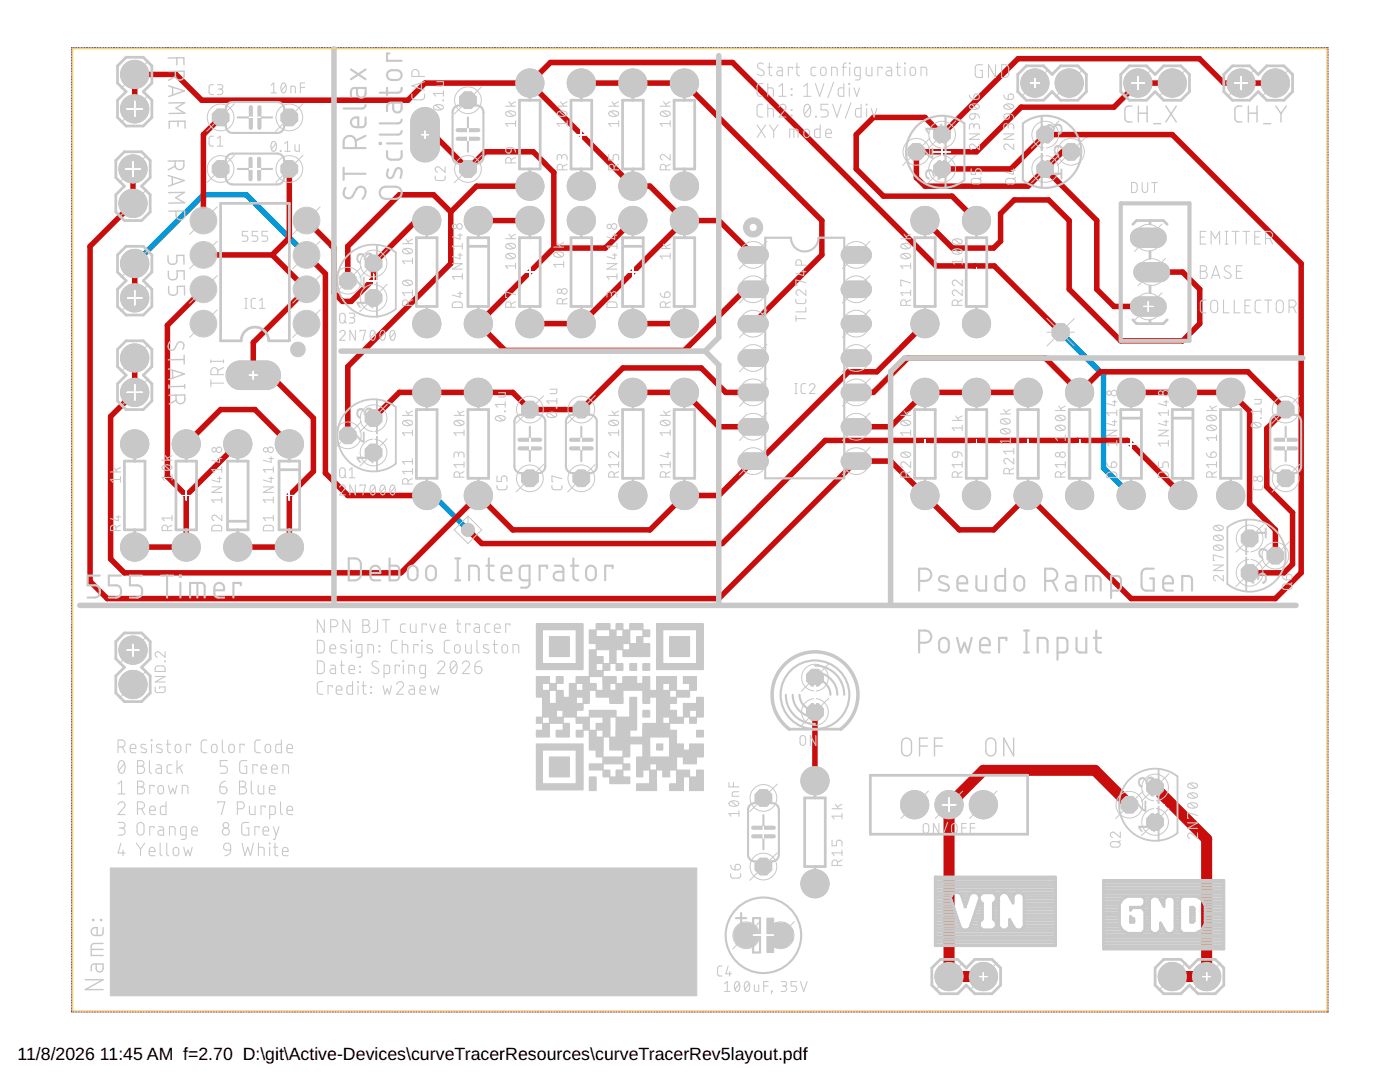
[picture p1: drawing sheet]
<svg xmlns="http://www.w3.org/2000/svg" width="279mm" height="216mm" viewBox="0 0 279 216" stroke-linecap="round" stroke-linejoin="round" font-family="sans-serif">
<defs><g id="words">
<g font-size="4.8" fill="#c8c8c8">
<text x="188" y="27.2" transform="rotate(-90 188 27.2)">1</text>
<text x="212" y="27.2" transform="rotate(-90 212 27.2)">3</text>
<text x="186.3" y="32" transform="rotate(-90 186.3 32)">2</text>
<text x="213.7" y="31.3" transform="rotate(-90 213.7 31.3)">2</text>
<text x="188" y="36.1" transform="rotate(-90 188 36.1)">3</text>
<text x="212" y="36.1" transform="rotate(-90 212 36.1)">1</text>
<text x="74.5" y="52.9" transform="rotate(-90 74.5 52.9)">3</text>
<text x="72.8" y="57.7" transform="rotate(-90 72.8 57.7)">2</text>
<text x="74.5" y="61.8" transform="rotate(-90 74.5 61.8)">1</text>
<text x="74.5" y="83.8" transform="rotate(-90 74.5 83.8)">3</text>
<text x="72.8" y="88.6" transform="rotate(-90 72.8 88.6)">2</text>
<text x="74.5" y="92.7" transform="rotate(-90 74.5 92.7)">1</text>
<text x="252.8" y="107.7" transform="rotate(-90 252.8 107.7)">1</text>
<text x="254.5" y="111.8" transform="rotate(-90 254.5 111.8)">2</text>
<text x="252.8" y="116.6" transform="rotate(-90 252.8 116.6)">3</text>
<text x="230.5" y="157.5" transform="rotate(-90 230.5 157.5)">3</text>
<text x="228.8" y="162.3" transform="rotate(-90 228.8 162.3)">2</text>
<text x="230.5" y="166.4" transform="rotate(-90 230.5 166.4)">1</text>
</g>
<g font-size="3.5">
<text x="3.5" y="211.4">11/8/2026</text>
<text x="19.9" y="211.4">11:45 AM f=2.70 D:\git\Active-Devices\curveTracerResources\curveTracerRev5layout.pdf</text>
</g>
</g></defs>
<g fill="none" stroke="#fff" stroke-width=".2">
<path d="M205.7 16.6h1.7M206.5 15.7v1.7M225.8 16.6h2.6M227.1 15.3v2.6M246.4 16.6h2.6M247.7 15.3v2.6M25 33.7h3.1M25.3 21.7h3.1M26.5 32.2v3M26.9 20.2v3.1M49.8 23.4h2.2M49.8 33.7h2.2"/>
<path d="M50.9 22.3v2.3M50.9 32.6v2.2M84.1 26.9h1.4M84.8 26.2v1.4M92.3 26.9h2.2M93.4 25.7v2.3M104.9 26.9h1.7M105.7 26v1.7M115.1 26.9h1.8M116 26v1.7M125.4 26.9h1.8M126.3 26v1.7"/>
<path d="M135.7 26.9h1.8M136.6 26v1.7M186.4 30.3h3.3M188 28.6v3.4M206.9 30.3h3.4M208.6 28.6v3.4M25.5 59.4h2.8M26.9 58v2.9M48.3 54.3h5.1M50.9 51.8v5.1M73.2 56h2.7M74.5 54.7v2.7"/>
<path d="M84.3 54.3h1.7M85.2 53.4v1.8M94.6 54.3h1.8M95.5 53.4v1.8M104.9 54.3h1.7M105.7 53.4v1.8M115.1 54.3h1.8M116 53.4v1.8M125.4 54.3h1.8M126.3 53.4v1.8M135.7 54.3h1.8M136.6 53.4v1.8"/>
<path d="M183.7 54.3h1.8M184.6 53.4v1.8M194 54.3h1.7M194.9 53.4v1.8M25.4 78.3h3M26.9 76.8v3M49.8 74.9h1.5M50.5 74.1v1.5M157.9 71.4h5.4M160.6 68.7v5.4M228.2 61.2h1.9M229.2 60.2v1.9"/>
<path d="M26 98.9h1.7M26.9 98v1.7M36.3 98.9h1.7M37.2 98v1.7M46.5 98.9h1.9M47.5 98v1.8M56.8 98.9h1.9M57.7 98v1.8M73.2 86.9h2.7M74.5 85.5v2.7M84.3 88.6h1.7M85.2 87.7v1.8"/>
<path d="M94.6 88.6h1.7M95.5 87.7v1.8M104.6 88.6h2.3M105.7 87.5v2.2M114.9 88.6h2.3M116 87.5v2.2M125.4 88.6h1.8M126.3 87.7v1.8M135.7 88.6h1.8M136.6 87.7v1.8M183.7 88.6h1.8M184.6 87.7v1.8"/>
<path d="M194 88.6h1.7M194.9 87.7v1.8M204.2 88.6h1.9M205.2 87.7v1.8M214.6 88.6h1.7M215.5 87.7v1.8M224.9 88.6h1.7M225.7 87.7v1.8M235.1 88.6h1.8M236 87.7v1.8M244.8 88.6h1.7M245.6 87.7v1.8"/>
<path d="M255.5 88.6h2.2M256.6 87.5v2.2M247.8 110.9h3.2M249.4 109.3v3.1M25.4 129.7h2.3M26.5 128.6v2.3M160.9 138.6h3.5M162.6 136.8v3.6M189.4 159.2v2.7M230.5 158.9v3.4M151.2 166.1h2.3M152.4 164.9v2.3"/>
<path d="M161.7 166.1h1.9M162.6 165.1v1.9M188.1 160.6h2.6M228.8 160.6h3.5M150.3 186.6h4.1M152.4 184.6v4.1M195.5 194.9h1.5M196.3 194.1v1.5M240.1 194.9h1.5M240.8 194.1v1.5"/>
</g>
<g fill="#c8c8c8" stroke="#c8c8c8" stroke-width=".2">
<circle cx="26.9" cy="59.4" r="2.82"/>
<circle cx="26.9" cy="52.6" r="2.82"/>
<circle cx="148.9" cy="186.6" r="2.43"/>
<circle cx="227.1" cy="16.6" r="2.82"/>
<circle cx="234" cy="16.6" r="2.82"/>
<circle cx="247.7" cy="16.6" r="2.82"/>
<circle cx="254.5" cy="16.6" r="2.82"/>
<circle cx="47.5" cy="88.6" r="2.82"/>
<circle cx="47.5" cy="109.2" r="2.82"/>
<circle cx="57.7" cy="109.2" r="2.82"/>
<circle cx="57.7" cy="88.6" r="2.82"/>
<circle cx="126.3" cy="64.6" r="2.82"/>
<circle cx="126.3" cy="44" r="2.82"/>
<circle cx="95.5" cy="64.6" r="2.82"/>
<circle cx="95.5" cy="44" r="2.82"/>
<circle cx="26.9" cy="21.7" r="2.82"/>
<circle cx="26.9" cy="14.9" r="2.82"/>
<circle cx="61.2" cy="64.6" r="2.48"/>
<circle cx="61.2" cy="57.7" r="2.48"/>
<circle cx="40.6" cy="57.7" r="2.48"/>
<circle cx="40.6" cy="64.6" r="2.48"/>
<circle cx="61.2" cy="50.9" r="2.48"/>
<circle cx="61.2" cy="44" r="2.48"/>
<circle cx="40.6" cy="50.9" r="2.48"/>
<circle cx="40.6" cy="44" r="2.48"/>
<circle cx="206.5" cy="16.6" r="2.82"/>
<circle cx="213.4" cy="16.6" r="2.82"/>
<circle cx="162.6" cy="176.3" r="2.82"/>
<circle cx="162.6" cy="155.8" r="2.82"/>
<circle cx="95.5" cy="98.9" r="2.82"/>
<circle cx="95.5" cy="78.3" r="2.82"/>
<circle cx="126.3" cy="78.3" r="2.82"/>
<circle cx="126.3" cy="98.9" r="2.82"/>
<circle cx="136.6" cy="98.9" r="2.82"/>
<circle cx="136.6" cy="78.3" r="2.82"/>
<circle cx="105.7" cy="37.1" r="2.82"/>
<circle cx="105.7" cy="16.6" r="2.82"/>
<circle cx="85.2" cy="64.6" r="2.82"/>
<circle cx="85.2" cy="44" r="2.82"/>
<circle cx="215.5" cy="98.9" r="2.82"/>
<circle cx="215.5" cy="78.3" r="2.82"/>
<circle cx="194.9" cy="78.3" r="2.82"/>
<circle cx="194.9" cy="98.9" r="2.82"/>
<circle cx="184.6" cy="98.9" r="2.82"/>
<circle cx="184.6" cy="78.3" r="2.82"/>
<circle cx="194.9" cy="44" r="2.82"/>
<circle cx="194.9" cy="64.6" r="2.82"/>
<circle cx="37.2" cy="88.6" r="2.82"/>
<circle cx="37.2" cy="109.2" r="2.82"/>
<circle cx="184.6" cy="44" r="2.82"/>
<circle cx="184.6" cy="64.6" r="2.82"/>
<circle cx="26.9" cy="109.2" r="2.82"/>
<circle cx="26.9" cy="88.6" r="2.82"/>
<circle cx="136.6" cy="16.6" r="2.82"/>
<circle cx="136.6" cy="37.1" r="2.82"/>
<circle cx="116" cy="37.1" r="2.82"/>
<circle cx="116" cy="16.6" r="2.82"/>
<circle cx="136.6" cy="44" r="2.82"/>
<circle cx="136.6" cy="64.6" r="2.82"/>
<circle cx="105.7" cy="64.6" r="2.82"/>
<circle cx="105.7" cy="44" r="2.82"/>
<circle cx="126.3" cy="37.1" r="2.82"/>
<circle cx="126.3" cy="16.6" r="2.82"/>
<circle cx="85.2" cy="78.3" r="2.82"/>
<circle cx="85.2" cy="98.9" r="2.82"/>
<circle cx="196.3" cy="160.6" r="2.82"/>
<circle cx="189.4" cy="160.6" r="2.82"/>
<circle cx="182.5" cy="160.6" r="2.82"/>
<circle cx="26.9" cy="78.3" r="2.82"/>
<circle cx="26.9" cy="71.4" r="2.82"/>
<circle cx="116" cy="64.6" r="2.82"/>
<circle cx="116" cy="44" r="2.82"/>
<circle cx="205.2" cy="98.9" r="2.82"/>
<circle cx="205.2" cy="78.3" r="2.82"/>
<circle cx="196.3" cy="194.9" r="2.82"/>
<circle cx="189.4" cy="194.9" r="2.82"/>
<circle cx="240.8" cy="194.9" r="2.82"/>
<circle cx="234" cy="194.9" r="2.82"/>
<circle cx="236" cy="98.9" r="2.82"/>
<circle cx="236" cy="78.3" r="2.82"/>
<circle cx="225.7" cy="98.9" r="2.82"/>
<circle cx="225.7" cy="78.3" r="2.82"/>
<circle cx="245.6" cy="78.3" r="2.82"/>
<circle cx="245.6" cy="98.9" r="2.82"/>
<circle cx="26.5" cy="129.7" r="2.82"/>
<circle cx="26.5" cy="136.6" r="2.82"/>
<circle cx="26.5" cy="33.7" r="2.82"/>
<circle cx="26.5" cy="40.6" r="2.82"/>
<circle cx="93.4" cy="105.7" r="1.29"/>
</g>
<g fill="#c8c8c8" stroke="#c8c8c8" stroke-width=".2">
<path d="M226.3 59.7l1.1-.5h3.6a1.92 1.92 0 0 1 1.7 2 1.92 1.92 0 0 1-1.7 1.9h-3.6a1.92 1.92 0 0 1-1.7-1.4 1.92 1.92 0 0 1 .6-2z"/>
<path d="M226.7 53.1a1.9 1.9 0 0 1 1.3-.7h3.7a1.92 1.92 0 0 1 1.7 1.9 1.92 1.92 0 0 1-1.7 1.9h-3.7a1.92 1.92 0 0 1-1.3-3.1z"/>
<path d="M226.3 46l1.1-.5h3.6a1.92 1.92 0 0 1 1.7 1.9 1.92 1.92 0 0 1-1.7 2h-3.6a1.92 1.92 0 0 1-1.7-1.4 1.92 1.92 0 0 1 .6-2z"/>
<path d="M147.9 49.6l.9-.4h3a1.65 1.65 0 0 1 1.5 1.7 1.65 1.65 0 0 1-1.5 1.6h-3a1.65 1.65 0 0 1-1.4-1.1 1.65 1.65 0 0 1 .5-1.8z"/>
<path d="M147.9 56.5l.9-.4h3a1.65 1.65 0 0 1 1.5 1.6 1.65 1.65 0 0 1-1.5 1.7h-3a1.65 1.65 0 0 1-1.4-1.2 1.65 1.65 0 0 1 .5-1.7z"/>
<path d="M147.9 90.7l.9-.3h3a1.65 1.65 0 0 1 1.5 1.6 1.65 1.65 0 0 1-1.5 1.7h-3a1.65 1.65 0 0 1-1.4-1.2 1.65 1.65 0 0 1 .5-1.8z"/>
<path d="M168.2 91l.5-.4 .7-.2h3a1.65 1.65 0 0 1 1.5 1.6 1.65 1.65 0 0 1-1.5 1.7h-3a1.66 1.66 0 0 1-1.2-2.7z"/>
<path d="M147.7 63.5l.5-.4 .6-.2h3a1.65 1.65 0 0 1 1.5 1.7 1.65 1.65 0 0 1-1.5 1.6h-3a1.66 1.66 0 0 1-1.1-2.7z"/>
<path d="M147.9 70.2l.9-.4h3a1.65 1.65 0 0 1 1.5 1.6 1.65 1.65 0 0 1-1.5 1.7h-3a1.65 1.65 0 0 1-1.4-1.2 1.65 1.65 0 0 1 .5-1.7z"/>
<path d="M147.7 84.1l.5-.4 .6-.2h3a1.65 1.65 0 0 1 1.5 1.7 1.65 1.65 0 0 1-1.5 1.6h-3a1.66 1.66 0 0 1-1.1-2.7z"/>
<path d="M147.7 77.3l.5-.4 .6-.2h3a1.65 1.65 0 0 1 1.5 1.6 1.65 1.65 0 0 1-1.5 1.6h-3a1.66 1.66 0 0 1-1.1-2.6z"/>
<path d="M168.2 84.1l.5-.4 .7-.2h3a1.65 1.65 0 0 1 1.5 1.7 1.65 1.65 0 0 1-1.5 1.6h-3a1.66 1.66 0 0 1-1.2-2.7z"/>
<path d="M168.2 77.3l.5-.4 .7-.2h3a1.65 1.65 0 0 1 1.5 1.6 1.65 1.65 0 0 1-1.5 1.6h-3a1.66 1.66 0 0 1-1.2-2.6z"/>
<path d="M168.2 70.4l.5-.4 .7-.2h3a1.65 1.65 0 0 1 1.5 1.6 1.65 1.65 0 0 1-1.5 1.7h-3a1.66 1.66 0 0 1-1.2-2.7z"/>
<path d="M168.2 63.5l.5-.4 .7-.2h3a1.65 1.65 0 0 1 1.5 1.7 1.65 1.65 0 0 1-1.5 1.6h-3a1.66 1.66 0 0 1-1.2-2.7z"/>
<path d="M168.2 56.7l.5-.4 .7-.2h3a1.65 1.65 0 0 1 1.5 1.6 1.65 1.65 0 0 1-1.5 1.7h-3a1.66 1.66 0 0 1-1.2-2.7z"/>
<path d="M168.2 49.8l.5-.4 .7-.2h3a1.65 1.65 0 0 1 1.5 1.7 1.65 1.65 0 0 1-1.5 1.6h-3a1.66 1.66 0 0 1-1.2-2.7z"/>
<path d="M45.8 73l.7-.6 1.3-.4h5.5a2.86 2.86 0 0 1 2.7 2.9 2.86 2.86 0 0 1-2.7 2.8h-5.5a2.86 2.86 0 0 1-2-4.7z"/>
<path d="M82.7 22.5a2.85 2.85 0 0 1 3-.9 2.85 2.85 0 0 1 2 2.5v5.6a2.86 2.86 0 0 1-2.9 2.6 2.86 2.86 0 0 1-2.8-2.6v-5.6l.2-.9z"/>
<circle cx="155.8" cy="186.6" r="2.64"/>
<circle cx="152.4" cy="172.9" r="1.78"/>
<circle cx="152.4" cy="159.2" r="1.78"/>
<circle cx="44" cy="23.4" r="1.78"/>
<circle cx="57.7" cy="23.4" r="1.78"/>
<circle cx="57.7" cy="33.7" r="1.78"/>
<circle cx="44" cy="33.7" r="1.78"/>
<circle cx="93.4" cy="33.7" r="1.78"/>
<circle cx="93.4" cy="20" r="1.78"/>
<circle cx="105.7" cy="81.7" r="1.78"/>
<circle cx="105.7" cy="95.4" r="1.78"/>
<circle cx="256.6" cy="81.7" r="1.78"/>
<circle cx="256.6" cy="95.4" r="1.78"/>
<circle cx="162.6" cy="135.2" r="1.78"/>
<circle cx="162.6" cy="142.1" r="1.78"/>
<circle cx="188" cy="26.9" r="1.78"/>
<circle cx="182.9" cy="30.3" r="1.78"/>
<circle cx="188" cy="33.7" r="1.78"/>
<circle cx="208.6" cy="33.7" r="1.78"/>
<circle cx="213.7" cy="30.3" r="1.78"/>
<circle cx="208.6" cy="26.9" r="1.78"/>
<circle cx="116" cy="81.7" r="1.78"/>
<circle cx="116" cy="95.4" r="1.78"/>
<circle cx="230.5" cy="157.1" r="1.78"/>
<circle cx="225.4" cy="160.6" r="1.78"/>
<circle cx="230.5" cy="164" r="1.78"/>
<circle cx="74.5" cy="83.4" r="1.78"/>
<circle cx="69.4" cy="86.9" r="1.78"/>
<circle cx="74.5" cy="90.3" r="1.78"/>
<circle cx="74.5" cy="52.6" r="1.78"/>
<circle cx="69.4" cy="56" r="1.78"/>
<circle cx="74.5" cy="59.4" r="1.78"/>
<circle cx="249.4" cy="114.3" r="1.78"/>
<circle cx="254.5" cy="110.9" r="1.78"/>
<circle cx="249.4" cy="107.4" r="1.78"/>
<circle cx="211.7" cy="66.3" r="1.83"/>
</g>
<g fill="none" stroke="#0698d7" stroke-width=".2">
<path d="M14.3 9.8v.1M14.3 10.2h.1M14.3 10.5h.1M14.3 10.8h.1M14.3 11.1v.1M14.3 11.4v.1M14.3 11.7v.1M14.3 12.1h.1M14.3 12.4h.1M14.3 12.7h.1M14.3 13h.1M14.3 13.3v.1"/>
<path d="M14.3 13.6v.1M14.3 13.9v.1M14.3 14.3h.1M14.3 14.6h.1M14.3 14.9h.1M14.3 15.2v.1M14.3 15.5v.1M14.3 15.9h.1M14.3 16.2h.1M14.3 16.5h.1M14.3 16.8h.1M14.3 17.1v.1"/>
<path d="M14.3 17.4v.1M14.3 17.8h.1M14.3 18.1h.1M14.3 18.4h.1M14.3 18.7v.1M14.3 19v.1M14.3 19.3v.1M14.3 19.7h.1M14.3 20h.1M14.4 9.5l-.1 .1M14.6 9.5h.1M15 9.5h.1"/>
<path d="M15.3 9.5h.1M15.6 9.5h.1M15.9 9.5h.1M16.2 9.5h.1M16.6 9.5h.1M16.9 9.5h.1M17.2 9.5h.1M17.5 9.5h.1M17.8 9.5h.1M18.1 9.5h.1M18.5 9.5h.1M18.8 9.5h.1"/>
<path d="M19.1 9.5h.1M19.4 9.5h.1M19.7 9.5h.1M20 9.5h.1M20.4 9.5h.1M20.7 9.5h.1M21 9.5h.1M21.3 9.5h.1M21.6 9.5h.1M21.9 9.5h.1M22.3 9.5h.1M22.6 9.5h.1"/>
<path d="M22.9 9.5h.1M23.2 9.5h.1M23.5 9.5h.1M23.8 9.5h.1M24.2 9.5h.1M24.5 9.5h.1M24.8 9.5h.1M25.1 9.5h.1M25.4 9.5h.1M25.7 9.5h.1M26.1 9.5h.1M26.4 9.5h.1"/>
<path d="M26.7 9.5h.1M27 9.5h.1M27.3 9.5h.1M27.6 9.5h.1M28 9.5h.1M28.3 9.5h.1M28.6 9.5h.1M28.9 9.5h.1M29.2 9.5h.1M29.5 9.5h.1M29.9 9.5h.1M30.2 9.5h.1"/>
<path d="M30.5 9.5h.1M30.8 9.5h.1M31.1 9.5h.1M31.5 9.5h.1M31.8 9.5h.1M32.1 9.5h.1M32.4 9.5h.1M32.7 9.5h.1M33 9.5h.1M33.3 9.5h.1M33.7 9.5h.1M34 9.5h.1"/>
<path d="M34.3 9.5h.1M34.6 9.5h.1M34.9 9.5h.1M35.2 9.5h.1M35.6 9.5h.1M35.9 9.5h.1M36.2 9.5h.1M36.5 9.5h.1M36.8 9.5h.1M37.1 9.5h.1M37.5 9.5h.1M37.8 9.5h.1"/>
<path d="M38.1 9.5h.1M38.4 9.5h.1M38.7 9.5h.1M39.1 9.5h.1M39.4 9.5h.1M39.7 9.5h.1M40 9.5h.1M40.3 9.5h.1M40.6 9.5h.1M41 9.5h.1M41.3 9.5h.1M41.6 9.5h.1"/>
<path d="M41.9 9.5h.1M42.2 9.5h.1M42.5 9.5h.1M42.9 9.5h.1M43.2 9.5h.1M43.5 9.5h.1M43.8 9.5h.1M44.1 9.5h.1M44.4 9.5h.1M44.7 9.5h.1M45.1 9.5h.1M45.4 9.5h.1"/>
<path d="M45.7 9.5h.1M46 9.5h.1M46.3 9.5h.1M46.7 9.5h.1M47 9.5h.1M47.3 9.5h.1M47.6 9.5h.1M47.9 9.5h.1M48.2 9.5h.1M48.6 9.5h.1M48.9 9.5h.1M49.2 9.5h.1"/>
<path d="M49.5 9.5h.1M49.8 9.5h.1M50.1 9.5h.1M50.5 9.5h.1M50.8 9.5h.1M51.1 9.5h.1M51.4 9.5h.1M51.7 9.5h.1M52 9.5h.1M52.4 9.5h.1M52.7 9.5h.1M53 9.5h.1"/>
<path d="M53.3 9.5h.1M53.6 9.5h.1M54 9.5h.1M54.3 9.5h.1M54.6 9.5h.1M54.9 9.5h.1M55.2 9.5h.1M55.5 9.5h.1M55.8 9.5h.1M56.2 9.5h.1M56.5 9.5h.1M56.8 9.5h.1"/>
<path d="M57.1 9.5h.1M57.4 9.5h.1M57.7 9.5h.1M58.1 9.5h.1M58.4 9.5h.1M58.7 9.5h.1M59 9.5h.1M59.3 9.5h.1M59.6 9.5h.1M60 9.5h.1M60.3 9.5h.1M60.6 9.5h.1"/>
<path d="M60.9 9.5h.1M61.2 9.5h.1M61.6 9.5h.1M61.9 9.5h.1M62.2 9.5h.1M62.5 9.5h.1M62.8 9.5h.1M63.1 9.5h.1M63.5 9.5h.1M63.8 9.5h.1M64.1 9.5h.1M64.4 9.5h.1"/>
<path d="M64.7 9.5h.1M65 9.5h.1M65.4 9.5h.1M65.7 9.5h.1M66 9.5h.1M66.3 9.5h.1M66.6 9.5h.1M66.9 9.5h.1M67.2 9.5h.1M67.6 9.5h.1M67.9 9.5h.1M68.2 9.5h.1"/>
<path d="M68.5 9.5h.1M68.8 9.5h.1M69.2 9.5h.1M69.5 9.5h.1M69.8 9.5h.1M70.1 9.5h.1M70.4 9.5h.1M70.7 9.5h.1M71.1 9.5h.1M71.4 9.5h.1M71.7 9.5h.1M72 9.5h.1"/>
<path d="M72.3 9.5h.1M72.6 9.5h.1M73 9.5h.1M73.3 9.5h.1M73.6 9.5h.1M73.9 9.5h.1M74.2 9.5h.1M74.5 9.5h.1M74.9 9.5h.1M75.2 9.5h.1M75.5 9.5h.1M75.8 9.5h.1"/>
<path d="M76.1 9.5h.1M76.4 9.5h.1M76.8 9.5h.1M77.1 9.5h.1M77.4 9.5h.1M77.7 9.5h.1M78 9.5h.1M78.3 9.5h.1M78.7 9.5h.1M79 9.5h.1M79.3 9.5h.1M79.6 9.5h.1"/>
<path d="M79.9 9.5h.1M80.2 9.5h.1M80.6 9.5h.1M80.9 9.5h.1M81.2 9.5h.1M81.5 9.5h.1M81.8 9.5h.1M82.1 9.5h.1M82.5 9.5h.1M82.8 9.5h.1M83.1 9.5h.1M83.4 9.5h.1"/>
<path d="M83.7 9.5h.1M84.1 9.5h.1M84.4 9.5h.1M84.7 9.5h.1M85 9.5h.1M85.3 9.5h.1M85.6 9.5h.1M86 9.5h.1M86.3 9.5h.1M86.6 9.5h.1M86.9 9.5h.1M87.2 9.5h.1"/>
<path d="M87.5 9.5h.1M87.8 9.5h.1M88.2 9.5h.1M88.5 9.5h.1M88.8 9.5h.1M89.1 9.5h.1M89.4 9.5h.1M89.7 9.5h.1M90.1 9.5h.1M90.4 9.5h.1M90.7 9.5h.1M91 9.5h.1"/>
<path d="M91.3 9.5h.1M91.7 9.5h.1M92 9.5h.1M92.3 9.5h.1M92.6 9.5h.1M92.9 9.5h.1M93.2 9.5h.1M93.6 9.5h.1M93.9 9.5h.1M94.2 9.5h.1M94.5 9.5h.1M94.8 9.5h.1"/>
<path d="M95.1 9.5h.1M95.5 9.5h.1M95.8 9.5h.1M96.1 9.5h.1M96.4 9.5h.1M96.7 9.5h.1M97 9.5h.1M97.4 9.5h.1M97.7 9.5h.1M98 9.5h.1M98.3 9.5h.1M98.6 9.5h.1"/>
<path d="M98.9 9.5h.1M99.3 9.5h.1M99.6 9.5h.1M99.9 9.5h.1M100.2 9.5h.1M100.5 9.5h.1M100.8 9.5h.1M101.2 9.5h.1M101.5 9.5h.1M101.8 9.5h.1M102.1 9.5h.1M102.4 9.5h.1"/>
<path d="M102.7 9.5h.1M103.1 9.5h.1M103.4 9.5h.1M103.7 9.5h.1M104 9.5h.1M104.3 9.5h.1M104.6 9.5h.1M105 9.5h.1M105.3 9.5h.1M105.6 9.5h.1M105.9 9.5h.1M106.2 9.5h.1"/>
<path d="M106.6 9.5h.1M106.9 9.5h.1M107.2 9.5h.1M107.5 9.5h.1M107.8 9.5h.1M108.1 9.5h.1M108.4 9.5h.1M108.8 9.5h.1M109.1 9.5h.1M109.4 9.5h.1M109.7 9.5h.1M110 9.5h.1"/>
<path d="M110.3 9.5h.1M110.7 9.5h.1M111 9.5h.1M111.3 9.5h.1M111.6 9.5h.1M111.9 9.5h.1M112.2 9.5h.1M112.6 9.5h.1M112.9 9.5h.1M113.2 9.5h.1M113.5 9.5h.1M113.8 9.5h.1"/>
<path d="M114.2 9.5h.1M114.5 9.5h.1M114.8 9.5h.1M115.1 9.5h.1M115.4 9.5h.1M115.7 9.5h.1M116.1 9.5h.1M116.4 9.5h.1M116.7 9.5h.1M117 9.5h.1M117.3 9.5h.1M117.6 9.5h.1"/>
<path d="M118 9.5h.1M118.3 9.5h.1M118.6 9.5h.1M118.9 9.5h.1M119.2 9.5h.1M119.5 9.5h.1M119.8 9.5h.1M120.2 9.5h.1M120.5 9.5h.1M120.8 9.5h.1M121.1 9.5h.1M121.4 9.5h.1"/>
<path d="M121.8 9.5h.1M122.1 9.5h.1M122.4 9.5h.1M122.7 9.5h.1M123 9.5h.1M123.3 9.5h.1M123.7 9.5h.1M124 9.5h.1M124.3 9.5h.1M124.6 9.5h.1M124.9 9.5h.1M125.2 9.5h.1"/>
<path d="M125.6 9.5h.1M125.9 9.5h.1M126.2 9.5h.1M126.5 9.5h.1M126.8 9.5h.1M127.1 9.5h.1M127.5 9.5h.1M127.8 9.5h.1M128.1 9.5h.1M128.4 9.5h.1M128.7 9.5h.1M129.1 9.5h.1"/>
<path d="M129.4 9.5h.1M129.7 9.5h.1M130 9.5h.1M130.3 9.5h.1M130.6 9.5h.1M130.9 9.5h.1M131.3 9.5h.1M131.6 9.5h.1M131.9 9.5h.1M132.2 9.5h.1M132.5 9.5h.1M132.8 9.5h.1"/>
<path d="M133.2 9.5h.1M133.5 9.5h.1M133.8 9.5h.1M134.1 9.5h.1M134.4 9.5h.1M134.7 9.5h.1M135.1 9.5h.1M135.4 9.5h.1M135.7 9.5h.1M136 9.5h.1M136.3 9.5h.1M136.7 9.5h.1"/>
<path d="M137 9.5h.1M137.3 9.5h.1M137.6 9.5h.1M137.9 9.5h.1M138.2 9.5h.1M138.6 9.5h.1M138.9 9.5h.1M139.2 9.5h.1M139.5 9.5h.1M139.8 9.5h.1M140.1 9.5h.1M140.4 9.5h.1"/>
<path d="M140.8 9.5h.1M141.1 9.5h.1M141.4 9.5h.1M141.7 9.5h.1M142 9.5h.1M142.3 9.5h.1M142.7 9.5h.1M143 9.5h.1M143.3 9.5h.1M143.6 9.5h.1M143.9 9.5h.1M144.3 9.5h.1"/>
<path d="M144.6 9.5h.1M144.9 9.5h.1M145.2 9.5h.1M145.5 9.5h.1M145.8 9.5h.1M146.2 9.5h.1M146.5 9.5h.1M146.8 9.5h.1M147.1 9.5h.1M147.4 9.5h.1M147.7 9.5h.1M148.1 9.5h.1"/>
<path d="M148.4 9.5h.1M148.7 9.5h.1M149 9.5h.1M149.3 9.5h.1M149.6 9.5h.1M150 9.5h.1M150.3 9.5h.1M150.6 9.5h.1M150.9 9.5h.1M151.2 9.5h.1M151.5 9.5h.1M151.8 9.5h.1"/>
<path d="M152.2 9.5h.1M152.5 9.5h.1M152.8 9.5h.1M153.1 9.5h.1M153.4 9.5h.1M153.8 9.5h.1M154.1 9.5h.1M154.4 9.5h.1M154.7 9.5h.1M155 9.5h.1M155.3 9.5h.1M155.7 9.5h.1"/>
<path d="M156 9.5h.1M156.3 9.5h.1M156.6 9.5h.1M156.9 9.5h.1M157.2 9.5h.1M157.6 9.5h.1M157.9 9.5h.1M158.2 9.5h.1M158.5 9.5h.1M158.8 9.5h.1M159.2 9.5h.1M159.5 9.5h.1"/>
<path d="M159.8 9.5h.1M160.1 9.5h.1M160.4 9.5h.1M160.7 9.5h.1M161.1 9.5h.1M161.4 9.5h.1M161.7 9.5h.1M162 9.5h.1M162.3 9.5h.1M162.6 9.5h.1M162.9 9.5h.1M163.3 9.5h.1"/>
<path d="M163.6 9.5h.1M163.9 9.5h.1M164.2 9.5h.1M164.5 9.5h.1M164.8 9.5h.1M165.2 9.5h.1M165.5 9.5h.1M165.8 9.5h.1M166.1 9.5h.1M166.4 9.5h.1M166.8 9.5h.1M167.1 9.5h.1"/>
<path d="M167.4 9.5h.1M167.7 9.5h.1M168 9.5h.1M168.3 9.5h.1M168.7 9.5h.1M169 9.5h.1M169.3 9.5h.1M169.6 9.5h.1M169.9 9.5h.1M170.2 9.5h.1M170.6 9.5h.1M170.9 9.5h.1"/>
<path d="M171.2 9.5h.1M171.5 9.5h.1M171.8 9.5h.1M172.1 9.5h.1M172.4 9.5h.1M172.8 9.5h.1M173.1 9.5h.1M173.4 9.5h.1M173.7 9.5h.1M174 9.5h.1M174.3 9.5h.1M174.7 9.5h.1"/>
<path d="M175 9.5h.1M175.3 9.5h.1M175.6 9.5h.1M175.9 9.5h.1M176.3 9.5h.1M176.6 9.5h.1M176.9 9.5h.1M177.2 9.5h.1M177.5 9.5h.1M177.8 9.5h.1M178.2 9.5h.1M178.5 9.5h.1"/>
<path d="M178.8 9.5h.1M179.1 9.5h.1M179.4 9.5h.1M179.7 9.5h.1M180.1 9.5h.1M180.4 9.5h.1M180.7 9.5h.1M181 9.5h.1M181.3 9.5h.1M181.7 9.5h.1M182 9.5h.1M182.3 9.5h.1"/>
<path d="M182.6 9.5h.1M182.9 9.5h.1M183.2 9.5h.1M183.5 9.5h.1M183.9 9.5h.1M184.2 9.5h.1M184.5 9.5h.1M184.8 9.5h.1M185.1 9.5h.1M185.4 9.5h.1M185.8 9.5h.1M186.1 9.5h.1"/>
<path d="M186.4 9.5h.1M186.7 9.5h.1M187 9.5h.1M187.3 9.5h.1M187.7 9.5h.1M188 9.5h.1M188.3 9.5h.1M188.6 9.5h.1M188.9 9.5h.1M189.3 9.5h.1M189.6 9.5h.1M189.9 9.5h.1"/>
<path d="M190.2 9.5h.1M190.5 9.5h.1M190.8 9.5h.1M191.2 9.5h.1M191.5 9.5h.1M191.8 9.5h.1M192.1 9.5h.1M192.4 9.5h.1M192.7 9.5h.1M193.1 9.5h.1M193.4 9.5h.1M193.7 9.5h.1"/>
<path d="M194 9.5h.1M194.3 9.5h.1M194.6 9.5h.1M194.9 9.5h.1M195.3 9.5h.1M195.6 9.5h.1M195.9 9.5h.1M196.2 9.5h.1M196.5 9.5h.1M196.8 9.5h.1M197.2 9.5h.1M197.5 9.5h.1"/>
<path d="M197.8 9.5h.1M198.1 9.5h.1M198.4 9.5h.1M198.8 9.5h.1M199.1 9.5h.1M199.4 9.5h.1M199.7 9.5h.1M200 9.5h.1M200.3 9.5h.1M200.7 9.5h.1M201 9.5h.1M201.3 9.5h.1"/>
<path d="M201.6 9.5h.1M201.9 9.5h.1M202.2 9.5h.1M202.6 9.5h.1M202.9 9.5h.1M203.2 9.5h.1M203.5 9.5h.1M203.8 9.5h.1M204.1 9.5h.1M204.4 9.5h.1M204.8 9.5h.1M205.1 9.5h.1"/>
<path d="M205.4 9.5h.1M205.7 9.5h.1M206 9.5h.1M206.4 9.5h.1M206.7 9.5h.1M207 9.5h.1M207.3 9.5h.1M207.6 9.5h.1M207.9 9.5h.1M208.3 9.5h.1M208.6 9.5h.1M208.9 9.5h.1"/>
<path d="M209.2 9.5h.1M209.5 9.5h.1M209.8 9.5h.1M210.2 9.5h.1M210.5 9.5h.1M210.8 9.5h.1M211.1 9.5h.1M211.4 9.5h.1M211.8 9.5h.1M212.1 9.5h.1M212.4 9.5h.1M212.7 9.5h.1"/>
<path d="M213 9.5h.1M213.3 9.5h.1M213.7 9.5h.1M214 9.5h.1M214.3 9.5h.1M214.6 9.5h.1M214.9 9.5h.1M215.2 9.5h.1M215.5 9.5h.1M215.9 9.5h.1M216.2 9.5h.1M216.5 9.5h.1"/>
<path d="M216.8 9.5h.1M217.1 9.5h.1M217.4 9.5h.1M217.8 9.5h.1M218.1 9.5h.1M218.4 9.5h.1M218.7 9.5h.1M219 9.5h.1M219.4 9.5h.1M219.7 9.5h.1M220 9.5h.1M220.3 9.5h.1"/>
<path d="M220.6 9.5h.1M220.9 9.5h.1M221.3 9.5h.1M221.6 9.5h.1M221.9 9.5h.1M222.2 9.5h.1M222.5 9.5h.1M222.8 9.5h.1M223.2 9.5h.1M223.5 9.5h.1M223.8 9.5h.1M224.1 9.5h.1"/>
<path d="M224.4 9.5h.1M224.7 9.5h.1M225.1 9.5h.1M225.4 9.5h.1M225.7 9.5h.1M226 9.5h.1M226.3 9.5h.1M226.6 9.5h.1M226.9 9.5h.1M227.3 9.5h.1M227.6 9.5h.1M227.9 9.5h.1"/>
<path d="M228.2 9.5h.1M228.5 9.5h.1M228.9 9.5h.1M229.2 9.5h.1M229.5 9.5h.1M229.8 9.5h.1M230.1 9.5h.1M230.4 9.5h.1M230.8 9.5h.1M231.1 9.5h.1M231.4 9.5h.1M231.7 9.5h.1"/>
<path d="M232 9.5h.1M232.3 9.5h.1M232.7 9.5h.1M233 9.5h.1M233.3 9.5h.1M233.6 9.5h.1M233.9 9.5h.1M234.3 9.5h.1M234.6 9.5h.1M234.9 9.5h.1M235.2 9.5h.1M235.5 9.5h.1"/>
<path d="M235.8 9.5h.1M236.1 9.5h.1M236.5 9.5h.1M236.8 9.5h.1M237.1 9.5h.1M237.4 9.5h.1M237.7 9.5h.1M238 9.5h.1M238.4 9.5h.1M238.7 9.5h.1M239 9.5h.1M239.3 9.5h.1"/>
<path d="M239.6 9.5h.1M239.9 9.5h.1M240.3 9.5h.1M240.6 9.5h.1M240.9 9.5h.1M241.2 9.5h.1M241.5 9.5h.1M241.9 9.5h.1M242.2 9.5h.1M242.5 9.5h.1M242.8 9.5h.1M243.1 9.5h.1"/>
<path d="M243.4 9.5h.1M243.8 9.5h.1M244.1 9.5h.1M244.4 9.5h.1M244.7 9.5h.1M245 9.5h.1M245.3 9.5h.1M245.7 9.5h.1M246 9.5h.1M246.3 9.5h.1M246.6 9.5h.1M246.9 9.5h.1"/>
<path d="M247.2 9.5h.1M247.5 9.5h.1M247.9 9.5h.1M248.2 9.5h.1M248.5 9.5h.1M248.8 9.5h.1M249.1 9.5h.1M249.4 9.5h.1M249.8 9.5h.1M250.1 9.5h.1M250.4 9.5h.1M250.7 9.5h.1"/>
<path d="M251 9.5h.1M251.4 9.5h.1M251.7 9.5h.1M252 9.5h.1M252.3 9.5h.1M252.6 9.5h.1M252.9 9.5h.1M253.3 9.5h.1M253.6 9.5h.1M253.9 9.5h.1M254.2 9.5h.1M254.5 9.5h.1"/>
<path d="M254.8 9.5h.1M255.2 9.5h.1M255.5 9.5h.1M255.8 9.5h.1M256.1 9.5h.1M256.4 9.5h.1M256.8 9.5h.1M257.1 9.5h.1M257.4 9.5h.1M257.7 9.5h.1M258 9.5h.1M258.3 9.5h.1"/>
<path d="M258.6 9.5h.1M259 9.5h.1M259.3 9.5h.1M259.6 9.5h.1M259.9 9.5h.1M260.2 9.5h.1M260.5 9.5h.1M260.9 9.5h.1M261.2 9.5h.1M261.5 9.5h.1M261.8 9.5h.1M262.1 9.5h.1"/>
<path d="M262.4 9.5h.1M262.8 9.5h.1M263.1 9.5h.1M263.4 9.5h.1M263.7 9.5h.1M264 9.5h.1M264.4 9.5h.1M264.7 9.5h.1M265 9.5v.1M265 9.8v.1M265 10.2h.1M265 10.5h.1"/>
<path d="M265 10.8h.1M265 11.1v.1M265 11.4v.1M265 11.7v.1M265 12.1h.1M265 12.4h.1M265 12.7h.1M265 13h.1M265 13.3v.1M265 13.6v.1M265 13.9v.1M265 14.3h.1"/>
<path d="M265 14.6h.1M265 14.9h.1M265 15.2v.1M265 15.5v.1M265 15.9h.1M265 16.2h.1M265 16.5h.1M265 16.8h.1M265 17.1v.1M265 17.4v.1M265 17.8h.1M265 18.1h.1"/>
<path d="M265 18.4h.1M265 18.7v.1M265 19v.1M265 19.3v.1M265 19.7h.1M265 20h.1M14.3 20.3h.1M14.3 20.6v.1M14.3 20.9v.1M14.3 21.3h.1M14.3 21.6h.1M14.3 21.9h.1"/>
<path d="M14.3 22.2h.1M14.3 22.5v.1M14.3 22.8v.1M14.3 23.2h.1M14.3 23.5h.1M14.3 23.8h.1M14.3 24.1v.1M14.3 24.4h.1M14.3 24.7v.1M14.3 25v.1M14.3 25.4h.1M14.3 25.7h.1"/>
<path d="M14.3 26h.1M14.3 26.3v.1M14.3 26.6v.1M14.3 26.9v.1M14.3 27.3h.1M14.3 27.6h.1M14.3 27.9h.1M14.3 28.2v.1M14.3 28.5v.1M14.3 28.9h.1M14.3 29.2h.1M14.3 29.5h.1"/>
<path d="M14.3 29.8h.1M14.3 30.1v.1M14.3 30.4v.1M14.3 30.8h.1M14.3 31.1h.1M14.3 31.4h.1M14.3 31.7h.1M14.3 32v.1M14.3 32.3v.1M14.3 32.7h.1M14.3 33h.1M14.3 33.3h.1"/>
<path d="M14.3 33.6v.1M14.3 33.9v.1M14.3 34.2v.1M14.3 34.6h.1M14.3 34.9h.1M14.3 35.2h.1M14.3 35.5h.1M14.3 35.8v.1M14.3 36.1v.1M14.3 36.4v.1M14.3 36.8h.1M14.3 37.1h.1"/>
<path d="M14.3 37.4h.1M14.3 37.7v.1M14.3 38v.1M14.3 38.4h.1M14.3 38.7h.1M14.3 39h.1M14.3 39.3h.1M14.3 39.6v.1M14.3 39.9v.1M265 20.3h.1M265 20.6v.1M265 20.9v.1"/>
<path d="M265 21.3h.1M265 21.6h.1M265 21.9h.1M265 22.2h.1M265 22.5v.1M265 22.8v.1M265 23.2h.1M265 23.5h.1M265 23.8h.1M265 24.1v.1M265 24.4h.1M265 24.7v.1"/>
<path d="M265 25v.1M265 25.4h.1M265 25.7h.1M265 26h.1M265 26.3v.1M265 26.6v.1M265 26.9v.1M265 27.3h.1M265 27.6h.1M265 27.9h.1M265 28.2v.1M265 28.5v.1"/>
<path d="M265 28.9h.1M265 29.2h.1M265 29.5h.1M265 29.8h.1M265 30.1v.1M265 30.4v.1M265 30.8h.1M265 31.1h.1M265 31.4h.1M265 31.7h.1M265 32v.1M265 32.3v.1"/>
<path d="M265 32.7h.1M265 33h.1M265 33.3h.1M265 33.6v.1M265 33.9v.1M265 34.2v.1M265 34.6h.1M265 34.9h.1M265 35.2h.1M265 35.5h.1M265 35.8v.1M265 36.1v.1"/>
<path d="M265 36.4v.1M265 36.8h.1M265 37.1h.1M265 37.4h.1M265 37.7v.1M265 38v.1M265 38.4h.1M265 38.7h.1M265 39h.1M265 39.3h.1M265 39.6v.1M265 39.9v.1"/>
<path d="M14.3 40.3h.1M14.3 40.6h.1M14.3 40.9h.1M14.3 41.2v.1M14.3 41.5v.1M14.3 41.8v.1M14.3 42.2h.1M14.3 42.5h.1M14.3 42.8h.1M14.3 43.1v.1M14.3 43.4v.1M14.3 43.8h.1"/>
<path d="M14.3 44.1h.1M14.3 44.4h.1M14.3 44.7h.1M14.3 45v.1M14.3 45.3v.1M14.3 45.7h.1M14.3 46h.1M14.3 46.3h.1M14.3 46.6v.1M14.3 46.9h.1M14.3 47.2v.1M14.3 47.5v.1"/>
<path d="M14.3 47.9h.1M14.3 48.2h.1M14.3 48.5h.1M14.3 48.8v.1M14.3 49.1v.1M14.3 49.4v.1M14.3 49.8h.1M14.3 50.1h.1M14.3 50.4h.1M14.3 50.7v.1M14.3 51v.1M14.3 51.4h.1"/>
<path d="M14.3 51.7h.1M14.3 52h.1M14.3 52.3h.1M14.3 52.6v.1M14.3 52.9v.1M14.3 53.3h.1M14.3 53.6h.1M14.3 53.9h.1M14.3 54.2v.1M14.3 54.5v.1M14.3 54.8v.1M14.3 55.2h.1"/>
<path d="M14.3 55.5h.1M14.3 55.8h.1M14.3 56.1v.1M14.3 56.4v.1M14.3 56.7v.1M14.3 57.1h.1M14.3 57.4h.1M14.3 57.7h.1M14.3 58h.1M14.3 58.3v.1M14.3 58.6v.1M14.3 58.9v.1"/>
<path d="M14.3 59.3h.1M14.3 59.6h.1M14.3 59.9h.1M265 40.3h.1M265 40.6h.1M265 40.9h.1M265 41.2v.1M265 41.5v.1M265 41.8v.1M265 42.2h.1M265 42.5h.1M265 42.8h.1"/>
<path d="M265 43.1v.1M265 43.4v.1M265 43.8h.1M265 44.1h.1M265 44.4h.1M265 44.7h.1M265 45v.1M265 45.3v.1M265 45.7h.1M265 46h.1M265 46.3h.1M265 46.6v.1"/>
<path d="M265 46.9h.1M265 47.2v.1M265 47.5v.1M265 47.9h.1M265 48.2h.1M265 48.5h.1M265 48.8v.1M265 49.1v.1M265 49.4v.1M265 49.8h.1M265 50.1h.1M265 50.4h.1"/>
<path d="M265 50.7v.1M265 51v.1M265 51.4h.1M265 51.7h.1M265 52h.1M265 52.3h.1M265 52.6v.1M265 52.9v.1M265 53.3h.1M265 53.6h.1M265 53.9h.1M265 54.2v.1"/>
<path d="M265 54.5v.1M265 54.8v.1M265 55.2h.1M265 55.5h.1M265 55.8h.1M265 56.1v.1M265 56.4v.1M265 56.7v.1M265 57.1h.1M265 57.4h.1M265 57.7h.1M265 58h.1"/>
<path d="M265 58.3v.1M265 58.6v.1M265 58.9v.1M265 59.3h.1M265 59.6h.1M265 59.9h.1M14.3 60.2v.1M14.3 60.5v.1M14.3 60.9h.1M14.3 61.2h.1M14.3 61.5h.1M14.3 61.8h.1"/>
<path d="M14.3 62.1v.1M14.3 62.4v.1M14.3 62.8h.1M14.3 63.1h.1M14.3 63.4h.1M14.3 63.7v.1M14.3 64v.1M14.3 64.3v.1M14.3 64.7h.1M14.3 65h.1M14.3 65.3h.1M14.3 65.6v.1"/>
<path d="M14.3 65.9v.1M14.3 66.3h.1M14.3 66.6h.1M14.3 66.9h.1M14.3 67.2h.1M14.3 67.5v.1M14.3 67.8v.1M14.3 68.2h.1M14.3 68.5h.1M14.3 68.8h.1M14.3 69.1v.1M14.3 69.4h.1"/>
<path d="M14.3 69.7v.1M14.3 70v.1M14.3 70.4h.1M14.3 70.7h.1M14.3 71h.1M14.3 71.3v.1M14.3 71.6v.1M14.3 71.9v.1M14.3 72.3h.1M14.3 72.6h.1M14.3 72.9h.1M14.3 73.2v.1"/>
<path d="M14.3 73.5v.1M14.3 73.9h.1M14.3 74.2h.1M14.3 74.5h.1M14.3 74.8h.1M14.3 75.1v.1M14.3 75.4v.1M14.3 75.8h.1M14.3 76.1h.1M14.3 76.4h.1M14.3 76.7v.1M14.3 77v.1"/>
<path d="M14.3 77.3v.1M14.3 77.7h.1M14.3 78h.1M14.3 78.3h.1M14.3 78.6v.1M14.3 78.9v.1M14.3 79.2v.1M14.3 79.6h.1M14.3 79.9h.1M265 60.2v.1M265 60.5v.1M265 60.9h.1"/>
<path d="M265 61.2h.1M265 61.5h.1M265 61.8h.1M265 62.1v.1M265 62.4v.1M265 62.8h.1M265 63.1h.1M265 63.4h.1M265 63.7v.1M265 64v.1M265 64.3v.1M265 64.7h.1"/>
<path d="M265 65h.1M265 65.3h.1M265 65.6v.1M265 65.9v.1M265 66.3h.1M265 66.6h.1M265 66.9h.1M265 67.2h.1M265 67.5v.1M265 67.8v.1M265 68.2h.1M265 68.5h.1"/>
<path d="M265 68.8h.1M265 69.1v.1M265 69.4h.1M265 69.7v.1M265 70v.1M265 70.4h.1M265 70.7h.1M265 71h.1M265 71.3v.1M265 71.6v.1M265 71.9v.1M265 72.3h.1"/>
<path d="M265 72.6h.1M265 72.9h.1M265 73.2v.1M265 73.5v.1M265 73.9h.1M265 74.2h.1M265 74.5h.1M265 74.8h.1M265 75.1v.1M265 75.4v.1M265 75.8h.1M265 76.1h.1"/>
<path d="M265 76.4h.1M265 76.7v.1M265 77v.1M265 77.3v.1M265 77.7h.1M265 78h.1M265 78.3h.1M265 78.6v.1M265 78.9v.1M265 79.2v.1M265 79.6h.1M265 79.9h.1"/>
<path d="M14.3 80.2h.1M14.3 80.5h.1M14.3 80.8v.1M14.3 81.1v.1M14.3 81.4v.1M14.3 81.8h.1M14.3 82.1h.1M14.3 82.4h.1M14.3 82.7v.1M14.3 83v.1M14.3 83.4h.1M14.3 83.7h.1"/>
<path d="M14.3 84h.1M14.3 84.3h.1M14.3 84.6v.1M14.3 84.9v.1M14.3 85.3h.1M14.3 85.6h.1M14.3 85.9h.1M14.3 86.2v.1M14.3 86.5v.1M14.3 86.8v.1M14.3 87.2h.1M14.3 87.5h.1"/>
<path d="M14.3 87.8h.1M14.3 88.1v.1M14.3 88.4v.1M14.3 88.8h.1M14.3 89.1h.1M14.3 89.4h.1M14.3 89.7h.1M14.3 90v.1M14.3 90.3v.1M14.3 90.7h.1M14.3 91h.1M14.3 91.3h.1"/>
<path d="M14.3 91.6v.1M14.3 91.9h.1M14.3 92.2v.1M14.3 92.5v.1M14.3 92.9h.1M14.3 93.2h.1M14.3 93.5h.1M14.3 93.8v.1M14.3 94.1v.1M14.3 94.4v.1M14.3 94.8h.1M14.3 95.1h.1"/>
<path d="M14.3 95.4h.1M14.3 95.7v.1M14.3 96v.1M14.3 96.4h.1M14.3 96.7h.1M14.3 97h.1M14.3 97.3h.1M14.3 97.6v.1M14.3 97.9v.1M14.3 98.3h.1M14.3 98.6h.1M14.3 98.9h.1"/>
<path d="M14.3 99.2v.1M14.3 99.5v.1M14.3 99.8v.1M265 80.2h.1M265 80.5h.1M265 80.8v.1M265 81.1v.1M265 81.4v.1M265 81.8h.1M265 82.1h.1M265 82.4h.1M265 82.7v.1"/>
<path d="M265 83v.1M265 83.4h.1M265 83.7h.1M265 84h.1M265 84.3h.1M265 84.6v.1M265 84.9v.1M265 85.3h.1M265 85.6h.1M265 85.9h.1M265 86.2v.1M265 86.5v.1"/>
<path d="M265 86.8v.1M265 87.2h.1M265 87.5h.1M265 87.8h.1M265 88.1v.1M265 88.4v.1M265 88.8h.1M265 89.1h.1M265 89.4h.1M265 89.7h.1M265 90v.1M265 90.3v.1"/>
<path d="M265 90.7h.1M265 91h.1M265 91.3h.1M265 91.6v.1M265 91.9h.1M265 92.2v.1M265 92.5v.1M265 92.9h.1M265 93.2h.1M265 93.5h.1M265 93.8v.1M265 94.1v.1"/>
<path d="M265 94.4v.1M265 94.8h.1M265 95.1h.1M265 95.4h.1M265 95.7v.1M265 96v.1M265 96.4h.1M265 96.7h.1M265 97h.1M265 97.3h.1M265 97.6v.1M265 97.9v.1"/>
<path d="M265 98.3h.1M265 98.6h.1M265 98.9h.1M265 99.2v.1M265 99.5v.1M265 99.8v.1M14.3 100.2h.1M14.3 100.5h.1M14.3 100.8h.1M14.3 101.1v.1M14.3 101.4v.1M14.3 101.7v.1"/>
<path d="M14.3 102.1h.1M14.3 102.4h.1M14.3 102.7h.1M14.3 103h.1M14.3 103.3v.1M14.3 103.6v.1M14.3 103.9v.1M14.3 104.3h.1M14.3 104.6h.1M14.3 104.9h.1M14.3 105.2v.1M14.3 105.5v.1"/>
<path d="M14.3 105.9h.1M14.3 106.2h.1M14.3 106.5h.1M14.3 106.8h.1M14.3 107.1v.1M14.3 107.4v.1M14.3 107.8h.1M14.3 108.1h.1M14.3 108.4h.1M14.3 108.7v.1M14.3 109v.1M14.3 109.3v.1"/>
<path d="M14.3 109.7h.1M14.3 110h.1M14.3 110.3h.1M14.3 110.6v.1M14.3 110.9v.1M14.3 111.3h.1M14.3 111.6h.1M14.3 111.9h.1M14.3 112.2h.1M14.3 112.5v.1M14.3 112.8v.1M14.3 113.2h.1"/>
<path d="M14.3 113.5h.1M14.3 113.8h.1M14.3 114.1v.1M14.3 114.4h.1M14.3 114.7v.1M14.3 115v.1M14.3 115.4h.1M14.3 115.7h.1M14.3 116h.1M14.3 116.3v.1M14.3 116.6v.1M14.3 116.9v.1"/>
<path d="M14.3 117.3h.1M14.3 117.6h.1M14.3 117.9h.1M14.3 118.2v.1M14.3 118.5v.1M14.3 118.9h.1M14.3 119.2h.1M14.3 119.5h.1M14.3 119.8h.1M265 100.2h.1M265 100.5h.1M265 100.8h.1"/>
<path d="M265 101.1v.1M265 101.4v.1M265 101.7v.1M265 102.1h.1M265 102.4h.1M265 102.7h.1M265 103h.1M265 103.3v.1M265 103.6v.1M265 103.9v.1M265 104.3h.1M265 104.6h.1"/>
<path d="M265 104.9h.1M265 105.2v.1M265 105.5v.1M265 105.9h.1M265 106.2h.1M265 106.5h.1M265 106.8h.1M265 107.1v.1M265 107.4v.1M265 107.8h.1M265 108.1h.1M265 108.4h.1"/>
<path d="M265 108.7v.1M265 109v.1M265 109.3v.1M265 109.7h.1M265 110h.1M265 110.3h.1M265 110.6v.1M265 110.9v.1M265 111.3h.1M265 111.6h.1M265 111.9h.1M265 112.2h.1"/>
<path d="M265 112.5v.1M265 112.8v.1M265 113.2h.1M265 113.5h.1M265 113.8h.1M265 114.1v.1M265 114.4h.1M265 114.7v.1M265 115v.1M265 115.4h.1M265 115.7h.1M265 116h.1"/>
<path d="M265 116.3v.1M265 116.6v.1M265 116.9v.1M265 117.3h.1M265 117.6h.1M265 117.9h.1M265 118.2v.1M265 118.5v.1M265 118.9h.1M265 119.2h.1M265 119.5h.1M265 119.8h.1"/>
<path d="M14.3 120.1v.1M14.3 120.4v.1M14.3 120.8h.1M14.3 121.1h.1M14.3 121.4h.1M14.3 121.7v.1M14.3 122v.1M14.3 122.3v.1M14.3 122.7h.1M14.3 123h.1M14.3 123.3h.1M14.3 123.6v.1"/>
<path d="M14.3 123.9v.1M14.3 124.2v.1M14.3 124.6h.1M14.3 124.9h.1M14.3 125.2h.1M14.3 125.5v.1M14.3 125.8v.1M14.3 126.1v.1M14.3 126.4v.1M14.3 126.8h.1M14.3 127.1h.1M14.3 127.4h.1"/>
<path d="M14.3 127.7v.1M14.3 128v.1M14.3 128.4h.1M14.3 128.7h.1M14.3 129h.1M14.3 129.3h.1M14.3 129.6v.1M14.3 129.9v.1M14.3 130.3h.1M14.3 130.6h.1M14.3 130.9h.1M14.3 131.2v.1"/>
<path d="M14.3 131.5v.1M14.3 131.8v.1M14.3 132.2h.1M14.3 132.5h.1M14.3 132.8h.1M14.3 133.1v.1M14.3 133.4v.1M14.3 133.8h.1M14.3 134.1h.1M14.3 134.4h.1M14.3 134.7h.1M14.3 135v.1"/>
<path d="M14.3 135.3v.1M14.3 135.7h.1M14.3 136h.1M14.3 136.3h.1M14.3 136.6v.1M14.3 136.9h.1M14.3 137.2v.1M14.3 137.5v.1M14.3 137.9h.1M14.3 138.2h.1M14.3 138.5h.1M14.3 138.8v.1"/>
<path d="M14.3 139.1v.1M14.3 139.4v.1M14.3 139.8h.1M265 120.1v.1M265 120.4v.1M265 120.8h.1M265 121.1h.1M265 121.4h.1M265 121.7v.1M265 122v.1M265 122.3v.1M265 122.7h.1"/>
<path d="M265 123h.1M265 123.3h.1M265 123.6v.1M265 123.9v.1M265 124.2v.1M265 124.6h.1M265 124.9h.1M265 125.2h.1M265 125.5v.1M265 125.8v.1M265 126.1v.1M265 126.4v.1"/>
<path d="M265 126.8h.1M265 127.1h.1M265 127.4h.1M265 127.7v.1M265 128v.1M265 128.4h.1M265 128.7h.1M265 129h.1M265 129.3h.1M265 129.6v.1M265 129.9v.1M265 130.3h.1"/>
<path d="M265 130.6h.1M265 130.9h.1M265 131.2v.1M265 131.5v.1M265 131.8v.1M265 132.2h.1M265 132.5h.1M265 132.8h.1M265 133.1v.1M265 133.4v.1M265 133.8h.1M265 134.1h.1"/>
<path d="M265 134.4h.1M265 134.7h.1M265 135v.1M265 135.3v.1M265 135.7h.1M265 136h.1M265 136.3h.1M265 136.6v.1M265 136.9h.1M265 137.2v.1M265 137.5v.1M265 137.9h.1"/>
<path d="M265 138.2h.1M265 138.5h.1M265 138.8v.1M265 139.1v.1M265 139.4v.1M265 139.8h.1M14.3 140.1h.1M14.3 140.4h.1M14.3 140.7v.1M14.3 141v.1M14.3 141.4h.1M14.3 141.7h.1"/>
<path d="M14.3 142h.1M14.3 142.3h.1M14.3 142.6v.1M14.3 142.9v.1M14.3 143.3h.1M14.3 143.6h.1M14.3 143.9h.1M14.3 144.2v.1M14.3 144.5v.1M14.3 144.8v.1M14.3 145.2h.1M14.3 145.5h.1"/>
<path d="M14.3 145.8h.1M14.3 146.1v.1M14.3 146.4v.1M14.3 146.7v.1M14.3 147.1h.1M14.3 147.4h.1M14.3 147.7h.1M14.3 148v.1M14.3 148.3v.1M14.3 148.6v.1M14.3 148.9v.1M14.3 149.3h.1"/>
<path d="M14.3 149.6h.1M14.3 149.9h.1M14.3 150.2v.1M14.3 150.5v.1M14.3 150.9h.1M14.3 151.2h.1M14.3 151.5h.1M14.3 151.8h.1M14.3 152.1v.1M14.3 152.4v.1M14.3 152.8h.1M14.3 153.1h.1"/>
<path d="M14.3 153.4h.1M14.3 153.7v.1M14.3 154v.1M14.3 154.3v.1M14.3 154.7h.1M14.3 155h.1M14.3 155.3h.1M14.3 155.6v.1M14.3 155.9v.1M14.3 156.3h.1M14.3 156.6h.1M14.3 156.9h.1"/>
<path d="M14.3 157.2h.1M14.3 157.5v.1M14.3 157.8v.1M14.3 158.2h.1M14.3 158.5h.1M14.3 158.8h.1M14.3 159.1v.1M14.3 159.4h.1M14.3 159.7v.1M265 140.1h.1M265 140.4h.1M265 140.7v.1"/>
<path d="M265 141v.1M265 141.4h.1M265 141.7h.1M265 142h.1M265 142.3h.1M265 142.6v.1M265 142.9v.1M265 143.3h.1M265 143.6h.1M265 143.9h.1M265 144.2v.1M265 144.5v.1"/>
<path d="M265 144.8v.1M265 145.2h.1M265 145.5h.1M265 145.8h.1M265 146.1v.1M265 146.4v.1M265 146.7v.1M265 147.1h.1M265 147.4h.1M265 147.7h.1M265 148v.1M265 148.3v.1"/>
<path d="M265 148.6v.1M265 148.9v.1M265 149.3h.1M265 149.6h.1M265 149.9h.1M265 150.2v.1M265 150.5v.1M265 150.9h.1M265 151.2h.1M265 151.5h.1M265 151.8h.1M265 152.1v.1"/>
<path d="M265 152.4v.1M265 152.8h.1M265 153.1h.1M265 153.4h.1M265 153.7v.1M265 154v.1M265 154.3v.1M265 154.7h.1M265 155h.1M265 155.3h.1M265 155.6v.1M265 155.9v.1"/>
<path d="M265 156.3h.1M265 156.6h.1M265 156.9h.1M265 157.2h.1M265 157.5v.1M265 157.8v.1M265 158.2h.1M265 158.5h.1M265 158.8h.1M265 159.1v.1M265 159.4h.1M265 159.7v.1"/>
<path d="M14.3 160v.1M14.3 160.4h.1M14.3 160.7h.1M14.3 161h.1M14.3 161.3v.1M14.3 161.6v.1M14.3 161.9v.1M14.3 162.3h.1M14.3 162.6h.1M14.3 162.9h.1M14.3 163.2v.1M14.3 163.5v.1"/>
<path d="M14.3 163.9h.1M14.3 164.2h.1M14.3 164.5h.1M14.3 164.8h.1M14.3 165.1v.1M14.3 165.4v.1M14.3 165.8h.1M14.3 166.1h.1M14.3 166.4h.1M14.3 166.7v.1M14.3 167v.1M14.3 167.3v.1"/>
<path d="M14.3 167.7h.1M14.3 168h.1M14.3 168.3h.1M14.3 168.6v.1M14.3 168.9v.1M14.3 169.2v.1M14.3 169.6h.1M14.3 169.9h.1M14.3 170.2h.1M14.3 170.5v.1M14.3 170.8v.1M14.3 171.1v.1"/>
<path d="M14.3 171.4v.1M14.3 171.8h.1M14.3 172.1h.1M14.3 172.4h.1M14.3 172.7v.1M14.3 173v.1M14.3 173.4h.1M14.3 173.7h.1M14.3 174h.1M14.3 174.3h.1M14.3 174.6v.1M14.3 174.9v.1"/>
<path d="M14.3 175.3h.1M14.3 175.6h.1M14.3 175.9h.1M14.3 176.2v.1M14.3 176.5v.1M14.3 176.8v.1M14.3 177.2h.1M14.3 177.5h.1M14.3 177.8h.1M14.3 178.1v.1M14.3 178.4v.1M14.3 178.8h.1"/>
<path d="M14.3 179.1h.1M14.3 179.4h.1M14.3 179.7h.1M265 160v.1M265 160.4h.1M265 160.7h.1M265 161h.1M265 161.3v.1M265 161.6v.1M265 161.9v.1M265 162.3h.1M265 162.6h.1"/>
<path d="M265 162.9h.1M265 163.2v.1M265 163.5v.1M265 163.9h.1M265 164.2h.1M265 164.5h.1M265 164.8h.1M265 165.1v.1M265 165.4v.1M265 165.8h.1M265 166.1h.1M265 166.4h.1"/>
<path d="M265 166.7v.1M265 167v.1M265 167.3v.1M265 167.7h.1M265 168h.1M265 168.3h.1M265 168.6v.1M265 168.9v.1M265 169.2v.1M265 169.6h.1M265 169.9h.1M265 170.2h.1"/>
<path d="M265 170.5v.1M265 170.8v.1M265 171.1v.1M265 171.4v.1M265 171.8h.1M265 172.1h.1M265 172.4h.1M265 172.7v.1M265 173v.1M265 173.4h.1M265 173.7h.1M265 174h.1"/>
<path d="M265 174.3h.1M265 174.6v.1M265 174.9v.1M265 175.3h.1M265 175.6h.1M265 175.9h.1M265 176.2v.1M265 176.5v.1M265 176.8v.1M265 177.2h.1M265 177.5h.1M265 177.8h.1"/>
<path d="M265 178.1v.1M265 178.4v.1M265 178.8h.1M265 179.1h.1M265 179.4h.1M265 179.7h.1M14.3 180v.1M14.3 180.3v.1M14.3 180.7h.1M14.3 181h.1M14.3 181.3h.1M14.3 181.6v.1"/>
<path d="M14.3 181.9h.1M14.3 182.2v.1M14.3 182.5v.1M14.3 182.9h.1M14.3 183.2h.1M14.3 183.5h.1M14.3 183.8v.1M14.3 184.1v.1M14.3 184.4v.1M14.3 184.8h.1M14.3 185.1h.1M14.3 185.4h.1"/>
<path d="M14.3 185.7v.1M14.3 186v.1M14.3 186.4h.1M14.3 186.7h.1M14.3 187h.1M14.3 187.3h.1M14.3 187.6v.1M14.3 187.9v.1M14.3 188.3h.1M14.3 188.6h.1M14.3 188.9h.1M14.3 189.2v.1"/>
<path d="M14.3 189.5v.1M14.3 189.8v.1M14.3 190.2h.1M14.3 190.5h.1M14.3 190.8h.1M14.3 191.1v.1M14.3 191.4v.1M14.3 191.7v.1M14.3 192.1h.1M14.3 192.4h.1M14.3 192.7h.1M14.3 193v.1"/>
<path d="M14.3 193.3v.1M14.3 193.6v.1M14.3 194h.1M14.3 194.3h.1M14.3 194.6h.1M14.3 194.9h.1M14.3 195.2v.1M14.3 195.5v.1M14.3 195.9h.1M14.3 196.2h.1M14.3 196.5h.1M14.3 196.8h.1"/>
<path d="M14.3 197.1v.1M14.3 197.4v.1M14.3 197.8h.1M14.3 198.1h.1M14.3 198.4h.1M14.3 198.7v.1M14.3 199v.1M14.3 199.3v.1M14.3 199.7h.1M14.3 200h.1M265 180v.1M265 180.3v.1"/>
<path d="M265 180.7h.1M265 181h.1M265 181.3h.1M265 181.6v.1M265 181.9h.1M265 182.2v.1M265 182.5v.1M265 182.9h.1M265 183.2h.1M265 183.5h.1M265 183.8v.1M265 184.1v.1"/>
<path d="M265 184.4v.1M265 184.8h.1M265 185.1h.1M265 185.4h.1M265 185.7v.1M265 186v.1M265 186.4h.1M265 186.7h.1M265 187h.1M265 187.3h.1M265 187.6v.1M265 187.9v.1"/>
<path d="M265 188.3h.1M265 188.6h.1M265 188.9h.1M265 189.2v.1M265 189.5v.1M265 189.8v.1M265 190.2h.1M265 190.5h.1M265 190.8h.1M265 191.1v.1M265 191.4v.1M265 191.7v.1"/>
<path d="M265 192.1h.1M265 192.4h.1M265 192.7h.1M265 193v.1M265 193.3v.1M265 193.6v.1M265 194h.1M265 194.3h.1M265 194.6h.1M265 194.9h.1M265 195.2v.1M265 195.5v.1"/>
<path d="M265 195.9h.1M265 196.2h.1M265 196.5h.1M265 196.8h.1M265 197.1v.1M265 197.4v.1M265 197.8h.1M265 198.1h.1M265 198.4h.1M265 198.7v.1M265 199v.1M265 199.3v.1"/>
<path d="M265 199.7h.1M265 200h.1M14.3 200.3h.1M14.3 200.6v.1M14.3 200.9v.1M14.3 201.3h.1M14.3 201.6h.1M14.3 201.9h.1M14.6 201.9h.1M15 201.9h.1M15.3 201.9h.1M15.6 201.9h.1"/>
<path d="M15.9 201.9h.1M16.2 201.9h.1M16.6 201.9h.1M16.9 201.9h.1M17.2 201.9h.1M17.5 201.9h.1M17.8 201.9h.1M18.1 201.9h.1M18.5 201.9h.1M18.8 201.9h.1M19.1 201.9h.1M19.4 201.9h.1"/>
<path d="M19.7 201.9h.1M20 201.9h.1M20.4 201.9h.1M20.7 201.9h.1M21 201.9h.1M21.3 201.9h.1M21.6 201.9h.1M21.9 201.9h.1M22.3 201.9h.1M22.6 201.9h.1M22.9 201.9h.1M23.2 201.9h.1"/>
<path d="M23.5 201.9h.1M23.8 201.9h.1M24.2 201.9h.1M24.5 201.9h.1M24.8 201.9h.1M25.1 201.9h.1M25.4 201.9h.1M25.7 201.9h.1M26.1 201.9h.1M26.4 201.9h.1M26.7 201.9h.1M27 201.9h.1"/>
<path d="M27.3 201.9h.1M27.6 201.9h.1M28 201.9h.1M28.3 201.9h.1M28.6 201.9h.1M28.9 201.9h.1M29.2 201.9h.1M29.5 201.9h.1M29.9 201.9h.1M30.2 201.9h.1M30.5 201.9h.1M30.8 201.9h.1"/>
<path d="M31.1 201.9h.1M31.5 201.9h.1M31.8 201.9h.1M32.1 201.9h.1M32.4 201.9h.1M32.7 201.9h.1M33 201.9h.1M33.3 201.9h.1M33.7 201.9h.1M34 201.9h.1M34.3 201.9h.1M34.6 201.9h.1"/>
<path d="M34.9 201.9h.1M35.2 201.9h.1M35.6 201.9h.1M35.9 201.9h.1M36.2 201.9h.1M36.5 201.9h.1M36.8 201.9h.1M37.1 201.9h.1M37.5 201.9h.1M37.8 201.9h.1M38.1 201.9h.1M38.4 201.9h.1"/>
<path d="M38.7 201.9h.1M39.1 201.9h.1M39.4 201.9h.1M39.7 201.9h.1M40 201.9h.1M40.3 201.9h.1M40.6 201.9h.1M41 201.9h.1M41.3 201.9h.1M41.6 201.9h.1M41.9 201.9h.1M42.2 201.9h.1"/>
<path d="M42.5 201.9h.1M42.9 201.9h.1M43.2 201.9h.1M43.5 201.9h.1M43.8 201.9h.1M44.1 201.9h.1M44.4 201.9h.1M44.7 201.9h.1M45.1 201.9h.1M45.4 201.9h.1M45.7 201.9h.1M46 201.9h.1"/>
<path d="M46.3 201.9h.1M46.7 201.9h.1M47 201.9h.1M47.3 201.9h.1M47.6 201.9h.1M47.9 201.9h.1M48.2 201.9h.1M48.6 201.9h.1M48.9 201.9h.1M49.2 201.9h.1M49.5 201.9h.1M49.8 201.9h.1"/>
<path d="M50.1 201.9h.1M50.5 201.9h.1M50.8 201.9h.1M51.1 201.9h.1M51.4 201.9h.1M51.7 201.9h.1M52 201.9h.1M52.4 201.9h.1M52.7 201.9h.1M53 201.9h.1M53.3 201.9h.1M53.6 201.9h.1"/>
<path d="M54 201.9h.1M54.3 201.9h.1M54.6 201.9h.1M54.9 201.9h.1M55.2 201.9h.1M55.5 201.9h.1M55.8 201.9h.1M56.2 201.9h.1M56.5 201.9h.1M56.8 201.9h.1M57.1 201.9h.1M57.4 201.9h.1"/>
<path d="M57.7 201.9h.1M58.1 201.9h.1M58.4 201.9h.1M58.7 201.9h.1M59 201.9h.1M59.3 201.9h.1M59.6 201.9h.1M60 201.9h.1M60.3 201.9h.1M60.6 201.9h.1M60.9 201.9h.1M61.2 201.9h.1"/>
<path d="M61.6 201.9h.1M61.9 201.9h.1M62.2 201.9h.1M62.5 201.9h.1M62.8 201.9h.1M63.1 201.9h.1M63.5 201.9h.1M63.8 201.9h.1M64.1 201.9h.1M64.4 201.9h.1M64.7 201.9h.1M65 201.9h.1"/>
<path d="M65.4 201.9h.1M65.7 201.9h.1M66 201.9h.1M66.3 201.9h.1M66.6 201.9h.1M66.9 201.9h.1M67.2 201.9h.1M67.6 201.9h.1M67.9 201.9h.1M68.2 201.9h.1M68.5 201.9h.1M68.8 201.9h.1"/>
<path d="M69.2 201.9h.1M69.5 201.9h.1M69.8 201.9h.1M70.1 201.9h.1M70.4 201.9h.1M70.7 201.9h.1M71.1 201.9h.1M71.4 201.9h.1M71.7 201.9h.1M72 201.9h.1M72.3 201.9h.1M72.6 201.9h.1"/>
<path d="M73 201.9h.1M73.3 201.9h.1M73.6 201.9h.1M73.9 201.9h.1M74.2 201.9h.1M74.5 201.9h.1M74.9 201.9h.1M75.2 201.9h.1M75.5 201.9h.1M75.8 201.9h.1M76.1 201.9h.1M76.4 201.9h.1"/>
<path d="M76.8 201.9h.1M77.1 201.9h.1M77.4 201.9h.1M77.7 201.9h.1M78 201.9h.1M78.3 201.9h.1M78.7 201.9h.1M79 201.9h.1M79.3 201.9h.1M79.6 201.9h.1M79.9 201.9h.1M80.2 201.9h.1"/>
<path d="M80.6 201.9h.1M80.9 201.9h.1M81.2 201.9h.1M81.5 201.9h.1M81.8 201.9h.1M82.1 201.9h.1M82.5 201.9h.1M82.8 201.9h.1M83.1 201.9h.1M83.4 201.9h.1M83.7 201.9h.1M84.1 201.9h.1"/>
<path d="M84.4 201.9h.1M84.7 201.9h.1M85 201.9h.1M85.3 201.9h.1M85.6 201.9h.1M86 201.9h.1M86.3 201.9h.1M86.6 201.9h.1M86.9 201.9h.1M87.2 201.9h.1M87.5 201.9h.1M87.8 201.9h.1"/>
<path d="M88.2 201.9h.1M88.5 201.9h.1M88.8 201.9h.1M89.1 201.9h.1M89.4 201.9h.1M89.7 201.9h.1M90.1 201.9h.1M90.4 201.9h.1M90.7 201.9h.1M91 201.9h.1M91.3 201.9h.1M91.7 201.9h.1"/>
<path d="M92 201.9h.1M92.3 201.9h.1M92.6 201.9h.1M92.9 201.9h.1M93.2 201.9h.1M93.6 201.9h.1M93.9 201.9h.1M94.2 201.9h.1M94.5 201.9h.1M94.8 201.9h.1M95.1 201.9h.1M95.5 201.9h.1"/>
<path d="M95.8 201.9h.1M96.1 201.9h.1M96.4 201.9h.1M96.7 201.9h.1M97 201.9h.1M97.4 201.9h.1M97.7 201.9h.1M98 201.9h.1M98.3 201.9h.1M98.6 201.9h.1M98.9 201.9h.1M99.3 201.9h.1"/>
<path d="M99.6 201.9h.1M99.9 201.9h.1M100.2 201.9h.1M100.5 201.9h.1M100.8 201.9h.1M101.2 201.9h.1M101.5 201.9h.1M101.8 201.9h.1M102.1 201.9h.1M102.4 201.9h.1M102.7 201.9h.1M103.1 201.9h.1"/>
<path d="M103.4 201.9h.1M103.7 201.9h.1M104 201.9h.1M104.3 201.9h.1M104.6 201.9h.1M105 201.9h.1M105.3 201.9h.1M105.6 201.9h.1M105.9 201.9h.1M106.2 201.9h.1M106.6 201.9h.1M106.9 201.9h.1"/>
<path d="M107.2 201.9h.1M107.5 201.9h.1M107.8 201.9h.1M108.1 201.9h.1M108.4 201.9h.1M108.8 201.9h.1M109.1 201.9h.1M109.4 201.9h.1M109.7 201.9h.1M110 201.9h.1M110.3 201.9h.1M110.7 201.9h.1"/>
<path d="M111 201.9h.1M111.3 201.9h.1M111.6 201.9h.1M111.9 201.9h.1M112.2 201.9h.1M112.6 201.9h.1M112.9 201.9h.1M113.2 201.9h.1M113.5 201.9h.1M113.8 201.9h.1M114.2 201.9h.1M114.5 201.9h.1"/>
<path d="M114.8 201.9h.1M115.1 201.9h.1M115.4 201.9h.1M115.7 201.9h.1M116.1 201.9h.1M116.4 201.9h.1M116.7 201.9h.1M117 201.9h.1M117.3 201.9h.1M117.6 201.9h.1M118 201.9h.1M118.3 201.9h.1"/>
<path d="M118.6 201.9h.1M118.9 201.9h.1M119.2 201.9h.1M119.5 201.9h.1M119.8 201.9h.1M120.2 201.9h.1M120.5 201.9h.1M120.8 201.9h.1M121.1 201.9h.1M121.4 201.9h.1M121.8 201.9h.1M122.1 201.9h.1"/>
<path d="M122.4 201.9h.1M122.7 201.9h.1M123 201.9h.1M123.3 201.9h.1M123.7 201.9h.1M124 201.9h.1M124.3 201.9h.1M124.6 201.9h.1M124.9 201.9h.1M125.2 201.9h.1M125.6 201.9h.1M125.9 201.9h.1"/>
<path d="M126.2 201.9h.1M126.5 201.9h.1M126.8 201.9h.1M127.1 201.9h.1M127.5 201.9h.1M127.8 201.9h.1M128.1 201.9h.1M128.4 201.9h.1M128.7 201.9h.1M129.1 201.9h.1M129.4 201.9h.1M129.7 201.9h.1"/>
<path d="M130 201.9h.1M130.3 201.9h.1M130.6 201.9h.1M130.9 201.9h.1M131.3 201.9h.1M131.6 201.9h.1M131.9 201.9h.1M132.2 201.9h.1M132.5 201.9h.1M132.8 201.9h.1M133.2 201.9h.1M133.5 201.9h.1"/>
<path d="M133.8 201.9h.1M134.1 201.9h.1M134.4 201.9h.1M134.7 201.9h.1M135.1 201.9h.1M135.4 201.9h.1M135.7 201.9h.1M136 201.9h.1M136.3 201.9h.1M136.7 201.9h.1M137 201.9h.1M137.3 201.9h.1"/>
<path d="M137.6 201.9h.1M137.9 201.9h.1M138.2 201.9h.1M138.6 201.9h.1M138.9 201.9h.1M139.2 201.9h.1M139.5 201.9h.1M139.8 201.9h.1M140.1 201.9h.1M140.4 201.9h.1M140.8 201.9h.1M141.1 201.9h.1"/>
<path d="M141.4 201.9h.1M141.7 201.9h.1M142 201.9h.1M142.3 201.9h.1M142.7 201.9h.1M143 201.9h.1M143.3 201.9h.1M143.6 201.9h.1M143.9 201.9h.1M144.3 201.9h.1M144.6 201.9h.1M144.9 201.9h.1"/>
<path d="M145.2 201.9h.1M145.5 201.9h.1M145.8 201.9h.1M146.2 201.9h.1M146.5 201.9h.1M146.8 201.9h.1M147.1 201.9h.1M147.4 201.9h.1M147.7 201.9h.1M148.1 201.9h.1M148.4 201.9h.1M148.7 201.9h.1"/>
<path d="M149 201.9h.1M149.3 201.9h.1M149.6 201.9h.1M150 201.9h.1M150.3 201.9h.1M150.6 201.9h.1M150.9 201.9h.1M151.2 201.9h.1M151.5 201.9h.1M151.8 201.9h.1M152.2 201.9h.1M152.5 201.9h.1"/>
<path d="M152.8 201.9h.1M153.1 201.9h.1M153.4 201.9h.1M153.8 201.9h.1M154.1 201.9h.1M154.4 201.9h.1M154.7 201.9h.1M155 201.9h.1M155.3 201.9h.1M155.7 201.9h.1M156 201.9h.1M156.3 201.9h.1"/>
<path d="M156.6 201.9h.1M156.9 201.9h.1M157.2 201.9h.1M157.6 201.9h.1M157.9 201.9h.1M158.2 201.9h.1M158.5 201.9h.1M158.8 201.9h.1M159.2 201.9h.1M159.5 201.9h.1M159.8 201.9h.1M160.1 201.9h.1"/>
<path d="M160.4 201.9h.1M160.7 201.9h.1M161.1 201.9h.1M161.4 201.9h.1M161.7 201.9h.1M162 201.9h.1M162.3 201.9h.1M162.6 201.9h.1M162.9 201.9h.1M163.3 201.9h.1M163.6 201.9h.1M163.9 201.9h.1"/>
<path d="M164.2 201.9h.1M164.5 201.9h.1M164.8 201.9h.1M165.2 201.9h.1M165.5 201.9h.1M165.8 201.9h.1M166.1 201.9h.1M166.4 201.9h.1M166.8 201.9h.1M167.1 201.9h.1M167.4 201.9h.1M167.7 201.9h.1"/>
<path d="M168 201.9h.1M168.3 201.9h.1M168.7 201.9h.1M169 201.9h.1M169.3 201.9h.1M169.6 201.9h.1M169.9 201.9h.1M170.2 201.9h.1M170.6 201.9h.1M170.9 201.9h.1M171.2 201.9h.1M171.5 201.9h.1"/>
<path d="M171.8 201.9h.1M172.1 201.9h.1M172.4 201.9h.1M172.8 201.9h.1M173.1 201.9h.1M173.4 201.9h.1M173.7 201.9h.1M174 201.9h.1M174.3 201.9h.1M174.7 201.9h.1M175 201.9h.1M175.3 201.9h.1"/>
<path d="M175.6 201.9h.1M175.9 201.9h.1M176.3 201.9h.1M176.6 201.9h.1M176.9 201.9h.1M177.2 201.9h.1M177.5 201.9h.1M177.8 201.9h.1M178.2 201.9h.1M178.5 201.9h.1M178.8 201.9h.1M179.1 201.9h.1"/>
<path d="M179.4 201.9h.1M179.7 201.9h.1M180.1 201.9h.1M180.4 201.9h.1M180.7 201.9h.1M181 201.9h.1M181.3 201.9h.1M181.7 201.9h.1M182 201.9h.1M182.3 201.9h.1M182.6 201.9h.1M182.9 201.9h.1"/>
<path d="M183.2 201.9h.1M183.5 201.9h.1M183.9 201.9h.1M184.2 201.9h.1M184.5 201.9h.1M184.8 201.9h.1M185.1 201.9h.1M185.4 201.9h.1M185.8 201.9h.1M186.1 201.9h.1M186.4 201.9h.1M186.7 201.9h.1"/>
<path d="M187 201.9h.1M187.3 201.9h.1M187.7 201.9h.1M188 201.9h.1M188.3 201.9h.1M188.6 201.9h.1M188.9 201.9h.1M189.3 201.9h.1M189.6 201.9h.1M189.9 201.9h.1M190.2 201.9h.1M190.5 201.9h.1"/>
<path d="M190.8 201.9h.1M191.2 201.9h.1M191.5 201.9h.1M191.8 201.9h.1M192.1 201.9h.1M192.4 201.9h.1M192.7 201.9h.1M193.1 201.9h.1M193.4 201.9h.1M193.7 201.9h.1M194 201.9h.1M194.3 201.9h.1"/>
<path d="M194.6 201.9h.1M194.9 201.9h.1M195.3 201.9h.1M195.6 201.9h.1M195.9 201.9h.1M196.2 201.9h.1M196.5 201.9h.1M196.8 201.9h.1M197.2 201.9h.1M197.5 201.9h.1M197.8 201.9h.1M198.1 201.9h.1"/>
<path d="M198.4 201.9h.1M198.8 201.9h.1M199.1 201.9h.1M199.4 201.9h.1M199.7 201.9h.1M200 201.9h.1M200.3 201.9h.1M200.7 201.9h.1M201 201.9h.1M201.3 201.9h.1M201.6 201.9h.1M201.9 201.9h.1"/>
<path d="M202.2 201.9h.1M202.6 201.9h.1M202.9 201.9h.1M203.2 201.9h.1M203.5 201.9h.1M203.8 201.9h.1M204.1 201.9h.1M204.4 201.9h.1M204.8 201.9h.1M205.1 201.9h.1M205.4 201.9h.1M205.7 201.9h.1"/>
<path d="M206 201.9h.1M206.4 201.9h.1M206.7 201.9h.1M207 201.9h.1M207.3 201.9h.1M207.6 201.9h.1M207.9 201.9h.1M208.3 201.9h.1M208.6 201.9h.1M208.9 201.9h.1M209.2 201.9h.1M209.5 201.9h.1"/>
<path d="M209.8 201.9h.1M210.2 201.9h.1M210.5 201.9h.1M210.8 201.9h.1M211.1 201.9h.1M211.4 201.9h.1M211.8 201.9h.1M212.1 201.9h.1M212.4 201.9h.1M212.7 201.9h.1M213 201.9h.1M213.3 201.9h.1"/>
<path d="M213.7 201.9h.1M214 201.9h.1M214.3 201.9h.1M214.6 201.9h.1M214.9 201.9h.1M215.2 201.9h.1M215.5 201.9h.1M215.9 201.9h.1M216.2 201.9h.1M216.5 201.9h.1M216.8 201.9h.1M217.1 201.9h.1"/>
<path d="M217.4 201.9h.1M217.8 201.9h.1M218.1 201.9h.1M218.4 201.9h.1M218.7 201.9h.1M219 201.9h.1M219.4 201.9h.1M219.7 201.9h.1M220 201.9h.1M220.3 201.9h.1M220.6 201.9h.1M220.9 201.9h.1"/>
<path d="M221.3 201.9h.1M221.6 201.9h.1M221.9 201.9h.1M222.2 201.9h.1M222.5 201.9h.1M222.8 201.9h.1M223.2 201.9h.1M223.5 201.9h.1M223.8 201.9h.1M224.1 201.9h.1M224.4 201.9h.1M224.7 201.9h.1"/>
<path d="M225.1 201.9h.1M225.4 201.9h.1M225.7 201.9h.1M226 201.9h.1M226.3 201.9h.1M226.6 201.9h.1M226.9 201.9h.1M227.3 201.9h.1M227.6 201.9h.1M227.9 201.9h.1M228.2 201.9h.1M228.5 201.9h.1"/>
<path d="M228.9 201.9h.1M229.2 201.9h.1M229.5 201.9h.1M229.8 201.9h.1M230.1 201.9h.1M230.4 201.9h.1M230.8 201.9h.1M231.1 201.9h.1M231.4 201.9h.1M231.7 201.9h.1M232 201.9h.1M232.3 201.9h.1"/>
<path d="M232.7 201.9h.1M233 201.9h.1M233.3 201.9h.1M233.6 201.9h.1M233.9 201.9h.1M234.3 201.9h.1M234.6 201.9h.1M234.9 201.9h.1M235.2 201.9h.1M235.5 201.9h.1M235.8 201.9h.1M236.1 201.9h.1"/>
<path d="M236.5 201.9h.1M236.8 201.9h.1M237.1 201.9h.1M237.4 201.9h.1M237.7 201.9h.1M238 201.9h.1M238.4 201.9h.1M238.7 201.9h.1M239 201.9h.1M239.3 201.9h.1M239.6 201.9h.1M239.9 201.9h.1"/>
<path d="M240.3 201.9h.1M240.6 201.9h.1M240.9 201.9h.1M241.2 201.9h.1M241.5 201.9h.1M241.9 201.9h.1M242.2 201.9h.1M242.5 201.9h.1M242.8 201.9h.1M243.1 201.9h.1M243.4 201.9h.1M243.8 201.9h.1"/>
<path d="M244.1 201.9h.1M244.4 201.9h.1M244.7 201.9h.1M245 201.9h.1M245.3 201.9h.1M245.7 201.9h.1M246 201.9h.1M246.3 201.9h.1M246.6 201.9h.1M246.9 201.9h.1M247.2 201.9h.1M247.5 201.9h.1"/>
<path d="M247.9 201.9h.1M248.2 201.9h.1M248.5 201.9h.1M248.8 201.9h.1M249.1 201.9h.1M249.4 201.9h.1M249.8 201.9h.1M250.1 201.9h.1M250.4 201.9h.1M250.7 201.9h.1M251 201.9h.1M251.4 201.9h.1"/>
<path d="M251.7 201.9h.1M252 201.9h.1M252.3 201.9h.1M252.6 201.9h.1M252.9 201.9h.1M253.3 201.9h.1M253.6 201.9h.1M253.9 201.9h.1M254.2 201.9h.1M254.5 201.9h.1M254.8 201.9h.1M255.2 201.9h.1"/>
<path d="M255.5 201.9h.1M255.8 201.9h.1M256.1 201.9h.1M256.4 201.9h.1M256.8 201.9h.1M257.1 201.9h.1M257.4 201.9h.1M257.7 201.9h.1M258 201.9h.1M258.3 201.9h.1M258.6 201.9h.1M259 201.9h.1"/>
<path d="M259.3 201.9h.1M259.6 201.9h.1M259.9 201.9h.1M260.2 201.9h.1M260.5 201.9h.1M260.9 201.9h.1M261.2 201.9h.1M261.5 201.9h.1M261.8 201.9h.1M262.1 201.9h.1M262.4 201.9h.1M262.8 201.9h.1"/>
<path d="M263.1 201.9h.1M263.4 201.9h.1M263.7 201.9h.1M264 201.9h.1M264.4 201.9h.1M264.7 201.9h.1M265 201.9h.1M265 200.3h.1M265 200.6v.1M265 200.9v.1M265 201.3h.1M265 201.6h.1"/>
</g>
<path d="M61.2 50.9l-12-12h-8.6l-13.7 13.7M211.7 66.3l8.5 8.6v18.5l5.5 5.5M85.2 98.9h1.3l6.9 6.8" fill="none" stroke="#0698d7" stroke-width="1.1"/>
<circle cx="26.9" cy="59.4" r="2.54" fill="#3ddc97" stroke="#3ddc97" stroke-width=".2"/>
<circle cx="26.9" cy="59.4" r="1.38" fill="#fff" stroke="#000" stroke-width=".2"/>
<circle cx="26.9" cy="52.6" r="2.54" fill="#3ddc97" stroke="#3ddc97" stroke-width=".2"/>
<circle cx="26.9" cy="52.6" r="1.38" fill="#fff" stroke="#000" stroke-width=".2"/>
<path d="M150.3 186.6h4.1M152.4 184.6v4.1" fill="none" stroke="#fff" stroke-width=".2"/>
<circle cx="155.8" cy="186.6" r="2.33" fill="#3ddc97" stroke="#3ddc97" stroke-width=".2"/>
<circle cx="155.8" cy="186.6" r="1.1" fill="#fff" stroke="#000" stroke-width=".2"/>
<circle cx="148.9" cy="186.6" r="2.16" fill="#3ddc97" stroke="#3ddc97" stroke-width=".2"/>
<circle cx="148.9" cy="186.6" r="1.1" fill="#fff" stroke="#000" stroke-width=".2"/>
<path d="M151.2 166.1h2.3M152.4 164.9v2.3" fill="none" stroke="#fff" stroke-width=".2"/>
<circle cx="152.4" cy="172.9" r="1.49" fill="#3ddc97" stroke="#3ddc97" stroke-width=".2"/>
<circle cx="152.4" cy="172.9" r="1.1" fill="#fff" stroke="#000" stroke-width=".2"/>
<circle cx="152.4" cy="159.2" r="1.49" fill="#3ddc97" stroke="#3ddc97" stroke-width=".2"/>
<circle cx="152.4" cy="159.2" r="1.1" fill="#fff" stroke="#000" stroke-width=".2"/>
<path d="M49.8 23.4h2.2M50.9 22.3v2.3" fill="none" stroke="#fff" stroke-width=".2"/>
<circle cx="44" cy="23.4" r="1.49" fill="#3ddc97" stroke="#3ddc97" stroke-width=".2"/>
<circle cx="44" cy="23.4" r="1.1" fill="#fff" stroke="#000" stroke-width=".2"/>
<circle cx="57.7" cy="23.4" r="1.49" fill="#3ddc97" stroke="#3ddc97" stroke-width=".2"/>
<circle cx="57.7" cy="23.4" r="1.1" fill="#fff" stroke="#000" stroke-width=".2"/>
<path d="M49.8 33.7h2.2M50.9 32.6v2.2" fill="none" stroke="#fff" stroke-width=".2"/>
<circle cx="57.7" cy="33.7" r="1.49" fill="#3ddc97" stroke="#3ddc97" stroke-width=".2"/>
<circle cx="57.7" cy="33.7" r="1.1" fill="#fff" stroke="#000" stroke-width=".2"/>
<circle cx="44" cy="33.7" r="1.49" fill="#3ddc97" stroke="#3ddc97" stroke-width=".2"/>
<circle cx="44" cy="33.7" r="1.1" fill="#fff" stroke="#000" stroke-width=".2"/>
<path d="M92.3 26.9h2.2M93.4 25.7v2.3" fill="none" stroke="#fff" stroke-width=".2"/>
<circle cx="93.4" cy="33.7" r="1.49" fill="#3ddc97" stroke="#3ddc97" stroke-width=".2"/>
<circle cx="93.4" cy="33.7" r="1.1" fill="#fff" stroke="#000" stroke-width=".2"/>
<circle cx="93.4" cy="20" r="1.49" fill="#3ddc97" stroke="#3ddc97" stroke-width=".2"/>
<circle cx="93.4" cy="20" r="1.1" fill="#fff" stroke="#000" stroke-width=".2"/>
<path d="M104.6 88.6h2.3M105.7 87.5v2.2" fill="none" stroke="#fff" stroke-width=".2"/>
<circle cx="105.7" cy="81.7" r="1.49" fill="#3ddc97" stroke="#3ddc97" stroke-width=".2"/>
<circle cx="105.7" cy="81.7" r="1.1" fill="#fff" stroke="#000" stroke-width=".2"/>
<circle cx="105.7" cy="95.4" r="1.49" fill="#3ddc97" stroke="#3ddc97" stroke-width=".2"/>
<circle cx="105.7" cy="95.4" r="1.1" fill="#fff" stroke="#000" stroke-width=".2"/>
<path d="M255.5 88.6h2.2M256.6 87.5v2.2" fill="none" stroke="#fff" stroke-width=".2"/>
<circle cx="256.6" cy="81.7" r="1.49" fill="#3ddc97" stroke="#3ddc97" stroke-width=".2"/>
<circle cx="256.6" cy="81.7" r="1.1" fill="#fff" stroke="#000" stroke-width=".2"/>
<circle cx="256.6" cy="95.4" r="1.49" fill="#3ddc97" stroke="#3ddc97" stroke-width=".2"/>
<circle cx="256.6" cy="95.4" r="1.1" fill="#fff" stroke="#000" stroke-width=".2"/>
<path d="M225.8 16.6h2.6M227.1 15.3v2.6" fill="none" stroke="#fff" stroke-width=".2"/>
<circle cx="227.1" cy="16.6" r="2.54" fill="#3ddc97" stroke="#3ddc97" stroke-width=".2"/>
<circle cx="227.1" cy="16.6" r="1.38" fill="#fff" stroke="#000" stroke-width=".2"/>
<circle cx="234" cy="16.6" r="2.54" fill="#3ddc97" stroke="#3ddc97" stroke-width=".2"/>
<circle cx="234" cy="16.6" r="1.38" fill="#fff" stroke="#000" stroke-width=".2"/>
<path d="M246.4 16.6h2.6M247.7 15.3v2.6" fill="none" stroke="#fff" stroke-width=".2"/>
<circle cx="247.7" cy="16.6" r="2.54" fill="#3ddc97" stroke="#3ddc97" stroke-width=".2"/>
<circle cx="247.7" cy="16.6" r="1.38" fill="#fff" stroke="#000" stroke-width=".2"/>
<circle cx="254.5" cy="16.6" r="2.54" fill="#3ddc97" stroke="#3ddc97" stroke-width=".2"/>
<circle cx="254.5" cy="16.6" r="1.38" fill="#fff" stroke="#000" stroke-width=".2"/>
<path d="M46.5 98.9h1.9M47.5 98v1.8" fill="none" stroke="#fff" stroke-width=".2"/>
<circle cx="47.5" cy="88.6" r="2.54" fill="#3ddc97" stroke="#3ddc97" stroke-width=".2"/>
<circle cx="47.5" cy="88.6" r="1.21" fill="#fff" stroke="#000" stroke-width=".2"/>
<circle cx="47.5" cy="109.2" r="2.54" fill="#3ddc97" stroke="#3ddc97" stroke-width=".2"/>
<circle cx="47.5" cy="109.2" r="1.21" fill="#fff" stroke="#000" stroke-width=".2"/>
<path d="M56.8 98.9h1.9M57.7 98v1.8" fill="none" stroke="#fff" stroke-width=".2"/>
<circle cx="57.7" cy="109.2" r="2.54" fill="#3ddc97" stroke="#3ddc97" stroke-width=".2"/>
<circle cx="57.7" cy="109.2" r="1.21" fill="#fff" stroke="#000" stroke-width=".2"/>
<circle cx="57.7" cy="88.6" r="2.54" fill="#3ddc97" stroke="#3ddc97" stroke-width=".2"/>
<circle cx="57.7" cy="88.6" r="1.21" fill="#fff" stroke="#000" stroke-width=".2"/>
<path d="M125.4 54.3h1.8M126.3 53.4v1.8" fill="none" stroke="#fff" stroke-width=".2"/>
<circle cx="126.3" cy="64.6" r="2.54" fill="#3ddc97" stroke="#3ddc97" stroke-width=".2"/>
<circle cx="126.3" cy="64.6" r="1.21" fill="#fff" stroke="#000" stroke-width=".2"/>
<circle cx="126.3" cy="44" r="2.54" fill="#3ddc97" stroke="#3ddc97" stroke-width=".2"/>
<circle cx="126.3" cy="44" r="1.21" fill="#fff" stroke="#000" stroke-width=".2"/>
<path d="M94.6 54.3h1.8M95.5 53.4v1.8" fill="none" stroke="#fff" stroke-width=".2"/>
<circle cx="95.5" cy="64.6" r="2.54" fill="#3ddc97" stroke="#3ddc97" stroke-width=".2"/>
<circle cx="95.5" cy="64.6" r="1.21" fill="#fff" stroke="#000" stroke-width=".2"/>
<circle cx="95.5" cy="44" r="2.54" fill="#3ddc97" stroke="#3ddc97" stroke-width=".2"/>
<circle cx="95.5" cy="44" r="1.21" fill="#fff" stroke="#000" stroke-width=".2"/>
<path d="M228.2 61.2h1.9M229.2 60.2v1.9" fill="none" stroke="#fff" stroke-width=".2"/>
<path d="M227.5 61.2h3.3" fill="none" stroke="#3ddc97" stroke-width="3.3"/>
<circle cx="229.2" cy="61.2" r="1.38" fill="#fff" stroke="#000" stroke-width=".2"/>
<path d="M228.2 54.3h3.3" fill="none" stroke="#3ddc97" stroke-width="3.3"/>
<circle cx="229.8" cy="54.3" r="1.38" fill="#fff" stroke="#000" stroke-width=".2"/>
<path d="M227.5 47.4h3.3" fill="none" stroke="#3ddc97" stroke-width="3.3"/>
<circle cx="229.2" cy="47.4" r="1.38" fill="#fff" stroke="#000" stroke-width=".2"/>
<path d="M25.3 21.7h3.1M26.9 20.2v3.1" fill="none" stroke="#fff" stroke-width=".2"/>
<circle cx="26.9" cy="21.7" r="2.54" fill="#3ddc97" stroke="#3ddc97" stroke-width=".2"/>
<circle cx="26.9" cy="21.7" r="1.38" fill="#fff" stroke="#000" stroke-width=".2"/>
<circle cx="26.9" cy="14.9" r="2.54" fill="#3ddc97" stroke="#3ddc97" stroke-width=".2"/>
<circle cx="26.9" cy="14.9" r="1.38" fill="#fff" stroke="#000" stroke-width=".2"/>
<path d="M48.3 54.3h5.1M50.9 51.8v5.1" fill="none" stroke="#fff" stroke-width=".2"/>
<circle cx="61.2" cy="64.6" r="2.2" fill="#3ddc97" stroke="#3ddc97" stroke-width=".2"/>
<circle cx="61.2" cy="64.6" r="1.1" fill="#fff" stroke="#000" stroke-width=".2"/>
<circle cx="61.2" cy="57.7" r="2.2" fill="#3ddc97" stroke="#3ddc97" stroke-width=".2"/>
<circle cx="61.2" cy="57.7" r="1.1" fill="#fff" stroke="#000" stroke-width=".2"/>
<circle cx="40.6" cy="57.7" r="2.2" fill="#3ddc97" stroke="#3ddc97" stroke-width=".2"/>
<circle cx="40.6" cy="57.7" r="1.1" fill="#fff" stroke="#000" stroke-width=".2"/>
<circle cx="40.6" cy="64.6" r="2.2" fill="#3ddc97" stroke="#3ddc97" stroke-width=".2"/>
<circle cx="40.6" cy="64.6" r="1.1" fill="#fff" stroke="#000" stroke-width=".2"/>
<circle cx="61.2" cy="50.9" r="2.2" fill="#3ddc97" stroke="#3ddc97" stroke-width=".2"/>
<circle cx="61.2" cy="50.9" r="1.1" fill="#fff" stroke="#000" stroke-width=".2"/>
<circle cx="61.2" cy="44" r="2.2" fill="#3ddc97" stroke="#3ddc97" stroke-width=".2"/>
<circle cx="61.2" cy="44" r="1.1" fill="#fff" stroke="#000" stroke-width=".2"/>
<circle cx="40.6" cy="50.9" r="2.2" fill="#3ddc97" stroke="#3ddc97" stroke-width=".2"/>
<circle cx="40.6" cy="50.9" r="1.1" fill="#fff" stroke="#000" stroke-width=".2"/>
<circle cx="40.6" cy="44" r="2.2" fill="#3ddc97" stroke="#3ddc97" stroke-width=".2"/>
<circle cx="40.6" cy="44" r="1.1" fill="#fff" stroke="#000" stroke-width=".2"/>
<path d="M157.9 71.4h5.4M160.6 68.7v5.4" fill="none" stroke="#fff" stroke-width=".2"/>
<path d="M148.9 50.9h2.8" fill="none" stroke="#3ddc97" stroke-width="2.8"/>
<circle cx="150.3" cy="50.9" r="1.1" fill="#fff" stroke="#000" stroke-width=".2"/>
<path d="M148.9 57.7h2.8" fill="none" stroke="#3ddc97" stroke-width="2.8"/>
<circle cx="150.3" cy="57.7" r="1.1" fill="#fff" stroke="#000" stroke-width=".2"/>
<path d="M148.9 92h2.8" fill="none" stroke="#3ddc97" stroke-width="2.8"/>
<circle cx="150.3" cy="92" r="1.1" fill="#fff" stroke="#000" stroke-width=".2"/>
<path d="M169.5 92h2.8" fill="none" stroke="#3ddc97" stroke-width="2.8"/>
<circle cx="170.9" cy="92" r="1.1" fill="#fff" stroke="#000" stroke-width=".2"/>
<path d="M148.9 64.6h2.8" fill="none" stroke="#3ddc97" stroke-width="2.8"/>
<circle cx="150.3" cy="64.6" r="1.1" fill="#fff" stroke="#000" stroke-width=".2"/>
<path d="M148.9 71.4h2.8" fill="none" stroke="#3ddc97" stroke-width="2.8"/>
<circle cx="150.3" cy="71.4" r="1.1" fill="#fff" stroke="#000" stroke-width=".2"/>
<path d="M148.9 85.2h2.8" fill="none" stroke="#3ddc97" stroke-width="2.8"/>
<circle cx="150.3" cy="85.2" r="1.1" fill="#fff" stroke="#000" stroke-width=".2"/>
<path d="M148.9 78.3h2.8" fill="none" stroke="#3ddc97" stroke-width="2.8"/>
<circle cx="150.3" cy="78.3" r="1.1" fill="#fff" stroke="#000" stroke-width=".2"/>
<path d="M169.5 85.2h2.8" fill="none" stroke="#3ddc97" stroke-width="2.8"/>
<circle cx="170.9" cy="85.2" r="1.1" fill="#fff" stroke="#000" stroke-width=".2"/>
<path d="M169.5 78.3h2.8" fill="none" stroke="#3ddc97" stroke-width="2.8"/>
<circle cx="170.9" cy="78.3" r="1.1" fill="#fff" stroke="#000" stroke-width=".2"/>
<path d="M169.5 71.4h2.8" fill="none" stroke="#3ddc97" stroke-width="2.8"/>
<circle cx="170.9" cy="71.4" r="1.1" fill="#fff" stroke="#000" stroke-width=".2"/>
<path d="M169.5 64.6h2.8" fill="none" stroke="#3ddc97" stroke-width="2.8"/>
<circle cx="170.9" cy="64.6" r="1.1" fill="#fff" stroke="#000" stroke-width=".2"/>
<path d="M169.5 57.7h2.8" fill="none" stroke="#3ddc97" stroke-width="2.8"/>
<circle cx="170.9" cy="57.7" r="1.1" fill="#fff" stroke="#000" stroke-width=".2"/>
<path d="M169.5 50.9h2.8" fill="none" stroke="#3ddc97" stroke-width="2.8"/>
<circle cx="170.9" cy="50.9" r="1.1" fill="#fff" stroke="#000" stroke-width=".2"/>
<path d="M205.7 16.6h1.7M206.5 15.7v1.7" fill="none" stroke="#fff" stroke-width=".2"/>
<circle cx="206.5" cy="16.6" r="2.54" fill="#3ddc97" stroke="#3ddc97" stroke-width=".2"/>
<circle cx="206.5" cy="16.6" r="1.38" fill="#fff" stroke="#000" stroke-width=".2"/>
<circle cx="213.4" cy="16.6" r="2.54" fill="#3ddc97" stroke="#3ddc97" stroke-width=".2"/>
<circle cx="213.4" cy="16.6" r="1.38" fill="#fff" stroke="#000" stroke-width=".2"/>
<path d="M160.9 138.6h3.5M162.6 136.8v3.6" fill="none" stroke="#fff" stroke-width=".2"/>
<circle cx="162.6" cy="135.2" r="1.49" fill="#3ddc97" stroke="#3ddc97" stroke-width=".2"/>
<circle cx="162.6" cy="135.2" r="1.1" fill="#fff" stroke="#000" stroke-width=".2"/>
<circle cx="162.6" cy="142.1" r="1.49" fill="#3ddc97" stroke="#3ddc97" stroke-width=".2"/>
<circle cx="162.6" cy="142.1" r="1.1" fill="#fff" stroke="#000" stroke-width=".2"/>
<path d="M186.4 30.3h3.3M188 28.6v3.4" fill="none" stroke="#fff" stroke-width=".2"/>
<circle cx="188" cy="26.9" r="1.49" fill="#3ddc97" stroke="#3ddc97" stroke-width=".2"/>
<circle cx="188" cy="26.9" r="1.1" fill="#fff" stroke="#000" stroke-width=".2"/>
<circle cx="182.9" cy="30.3" r="1.49" fill="#3ddc97" stroke="#3ddc97" stroke-width=".2"/>
<circle cx="182.9" cy="30.3" r="1.1" fill="#fff" stroke="#000" stroke-width=".2"/>
<circle cx="188" cy="33.7" r="1.49" fill="#3ddc97" stroke="#3ddc97" stroke-width=".2"/>
<circle cx="188" cy="33.7" r="1.1" fill="#fff" stroke="#000" stroke-width=".2"/>
<path d="M206.9 30.3h3.4M208.6 28.6v3.4" fill="none" stroke="#fff" stroke-width=".2"/>
<circle cx="208.6" cy="33.7" r="1.49" fill="#3ddc97" stroke="#3ddc97" stroke-width=".2"/>
<circle cx="208.6" cy="33.7" r="1.1" fill="#fff" stroke="#000" stroke-width=".2"/>
<circle cx="213.7" cy="30.3" r="1.49" fill="#3ddc97" stroke="#3ddc97" stroke-width=".2"/>
<circle cx="213.7" cy="30.3" r="1.1" fill="#fff" stroke="#000" stroke-width=".2"/>
<circle cx="208.6" cy="26.9" r="1.49" fill="#3ddc97" stroke="#3ddc97" stroke-width=".2"/>
<circle cx="208.6" cy="26.9" r="1.1" fill="#fff" stroke="#000" stroke-width=".2"/>
<path d="M161.7 166.1h1.9M162.6 165.1v1.9" fill="none" stroke="#fff" stroke-width=".2"/>
<circle cx="162.6" cy="176.3" r="2.54" fill="#3ddc97" stroke="#3ddc97" stroke-width=".2"/>
<circle cx="162.6" cy="176.3" r="1.21" fill="#fff" stroke="#000" stroke-width=".2"/>
<circle cx="162.6" cy="155.8" r="2.54" fill="#3ddc97" stroke="#3ddc97" stroke-width=".2"/>
<circle cx="162.6" cy="155.8" r="1.21" fill="#fff" stroke="#000" stroke-width=".2"/>
<path d="M94.6 88.6h1.7M95.5 87.7v1.8" fill="none" stroke="#fff" stroke-width=".2"/>
<circle cx="95.5" cy="98.9" r="2.54" fill="#3ddc97" stroke="#3ddc97" stroke-width=".2"/>
<circle cx="95.5" cy="98.9" r="1.21" fill="#fff" stroke="#000" stroke-width=".2"/>
<circle cx="95.5" cy="78.3" r="2.54" fill="#3ddc97" stroke="#3ddc97" stroke-width=".2"/>
<circle cx="95.5" cy="78.3" r="1.21" fill="#fff" stroke="#000" stroke-width=".2"/>
<path d="M125.4 88.6h1.8M126.3 87.7v1.8" fill="none" stroke="#fff" stroke-width=".2"/>
<circle cx="126.3" cy="78.3" r="2.54" fill="#3ddc97" stroke="#3ddc97" stroke-width=".2"/>
<circle cx="126.3" cy="78.3" r="1.21" fill="#fff" stroke="#000" stroke-width=".2"/>
<circle cx="126.3" cy="98.9" r="2.54" fill="#3ddc97" stroke="#3ddc97" stroke-width=".2"/>
<circle cx="126.3" cy="98.9" r="1.21" fill="#fff" stroke="#000" stroke-width=".2"/>
<path d="M135.7 88.6h1.8M136.6 87.7v1.8" fill="none" stroke="#fff" stroke-width=".2"/>
<circle cx="136.6" cy="98.9" r="2.54" fill="#3ddc97" stroke="#3ddc97" stroke-width=".2"/>
<circle cx="136.6" cy="98.9" r="1.21" fill="#fff" stroke="#000" stroke-width=".2"/>
<circle cx="136.6" cy="78.3" r="2.54" fill="#3ddc97" stroke="#3ddc97" stroke-width=".2"/>
<circle cx="136.6" cy="78.3" r="1.21" fill="#fff" stroke="#000" stroke-width=".2"/>
<path d="M104.9 26.9h1.7M105.7 26v1.7" fill="none" stroke="#fff" stroke-width=".2"/>
<circle cx="105.7" cy="37.1" r="2.54" fill="#3ddc97" stroke="#3ddc97" stroke-width=".2"/>
<circle cx="105.7" cy="37.1" r="1.21" fill="#fff" stroke="#000" stroke-width=".2"/>
<circle cx="105.7" cy="16.6" r="2.54" fill="#3ddc97" stroke="#3ddc97" stroke-width=".2"/>
<circle cx="105.7" cy="16.6" r="1.21" fill="#fff" stroke="#000" stroke-width=".2"/>
<path d="M84.3 54.3h1.7M85.2 53.4v1.8" fill="none" stroke="#fff" stroke-width=".2"/>
<circle cx="85.2" cy="64.6" r="2.54" fill="#3ddc97" stroke="#3ddc97" stroke-width=".2"/>
<circle cx="85.2" cy="64.6" r="1.21" fill="#fff" stroke="#000" stroke-width=".2"/>
<circle cx="85.2" cy="44" r="2.54" fill="#3ddc97" stroke="#3ddc97" stroke-width=".2"/>
<circle cx="85.2" cy="44" r="1.21" fill="#fff" stroke="#000" stroke-width=".2"/>
<path d="M214.6 88.6h1.7M215.5 87.7v1.8" fill="none" stroke="#fff" stroke-width=".2"/>
<circle cx="215.5" cy="98.9" r="2.54" fill="#3ddc97" stroke="#3ddc97" stroke-width=".2"/>
<circle cx="215.5" cy="98.9" r="1.21" fill="#fff" stroke="#000" stroke-width=".2"/>
<circle cx="215.5" cy="78.3" r="2.54" fill="#3ddc97" stroke="#3ddc97" stroke-width=".2"/>
<circle cx="215.5" cy="78.3" r="1.21" fill="#fff" stroke="#000" stroke-width=".2"/>
<path d="M194 88.6h1.7M194.9 87.7v1.8" fill="none" stroke="#fff" stroke-width=".2"/>
<circle cx="194.9" cy="78.3" r="2.54" fill="#3ddc97" stroke="#3ddc97" stroke-width=".2"/>
<circle cx="194.9" cy="78.3" r="1.21" fill="#fff" stroke="#000" stroke-width=".2"/>
<circle cx="194.9" cy="98.9" r="2.54" fill="#3ddc97" stroke="#3ddc97" stroke-width=".2"/>
<circle cx="194.9" cy="98.9" r="1.21" fill="#fff" stroke="#000" stroke-width=".2"/>
<path d="M183.7 88.6h1.8M184.6 87.7v1.8" fill="none" stroke="#fff" stroke-width=".2"/>
<circle cx="184.6" cy="98.9" r="2.54" fill="#3ddc97" stroke="#3ddc97" stroke-width=".2"/>
<circle cx="184.6" cy="98.9" r="1.21" fill="#fff" stroke="#000" stroke-width=".2"/>
<circle cx="184.6" cy="78.3" r="2.54" fill="#3ddc97" stroke="#3ddc97" stroke-width=".2"/>
<circle cx="184.6" cy="78.3" r="1.21" fill="#fff" stroke="#000" stroke-width=".2"/>
<path d="M194 54.3h1.7M194.9 53.4v1.8" fill="none" stroke="#fff" stroke-width=".2"/>
<circle cx="194.9" cy="44" r="2.54" fill="#3ddc97" stroke="#3ddc97" stroke-width=".2"/>
<circle cx="194.9" cy="44" r="1.21" fill="#fff" stroke="#000" stroke-width=".2"/>
<circle cx="194.9" cy="64.6" r="2.54" fill="#3ddc97" stroke="#3ddc97" stroke-width=".2"/>
<circle cx="194.9" cy="64.6" r="1.21" fill="#fff" stroke="#000" stroke-width=".2"/>
<path d="M36.3 98.9h1.7M37.2 98v1.7" fill="none" stroke="#fff" stroke-width=".2"/>
<circle cx="37.2" cy="88.6" r="2.54" fill="#3ddc97" stroke="#3ddc97" stroke-width=".2"/>
<circle cx="37.2" cy="88.6" r="1.21" fill="#fff" stroke="#000" stroke-width=".2"/>
<circle cx="37.2" cy="109.2" r="2.54" fill="#3ddc97" stroke="#3ddc97" stroke-width=".2"/>
<circle cx="37.2" cy="109.2" r="1.21" fill="#fff" stroke="#000" stroke-width=".2"/>
<path d="M183.7 54.3h1.8M184.6 53.4v1.8" fill="none" stroke="#fff" stroke-width=".2"/>
<circle cx="184.6" cy="44" r="2.54" fill="#3ddc97" stroke="#3ddc97" stroke-width=".2"/>
<circle cx="184.6" cy="44" r="1.21" fill="#fff" stroke="#000" stroke-width=".2"/>
<circle cx="184.6" cy="64.6" r="2.54" fill="#3ddc97" stroke="#3ddc97" stroke-width=".2"/>
<circle cx="184.6" cy="64.6" r="1.21" fill="#fff" stroke="#000" stroke-width=".2"/>
<path d="M26 98.9h1.7M26.9 98v1.7" fill="none" stroke="#fff" stroke-width=".2"/>
<circle cx="26.9" cy="109.2" r="2.54" fill="#3ddc97" stroke="#3ddc97" stroke-width=".2"/>
<circle cx="26.9" cy="109.2" r="1.21" fill="#fff" stroke="#000" stroke-width=".2"/>
<circle cx="26.9" cy="88.6" r="2.54" fill="#3ddc97" stroke="#3ddc97" stroke-width=".2"/>
<circle cx="26.9" cy="88.6" r="1.21" fill="#fff" stroke="#000" stroke-width=".2"/>
<path d="M135.7 26.9h1.8M136.6 26v1.7" fill="none" stroke="#fff" stroke-width=".2"/>
<circle cx="136.6" cy="16.6" r="2.54" fill="#3ddc97" stroke="#3ddc97" stroke-width=".2"/>
<circle cx="136.6" cy="16.6" r="1.21" fill="#fff" stroke="#000" stroke-width=".2"/>
<circle cx="136.6" cy="37.1" r="2.54" fill="#3ddc97" stroke="#3ddc97" stroke-width=".2"/>
<circle cx="136.6" cy="37.1" r="1.21" fill="#fff" stroke="#000" stroke-width=".2"/>
<path d="M115.1 26.9h1.8M116 26v1.7" fill="none" stroke="#fff" stroke-width=".2"/>
<circle cx="116" cy="37.1" r="2.54" fill="#3ddc97" stroke="#3ddc97" stroke-width=".2"/>
<circle cx="116" cy="37.1" r="1.21" fill="#fff" stroke="#000" stroke-width=".2"/>
<circle cx="116" cy="16.6" r="2.54" fill="#3ddc97" stroke="#3ddc97" stroke-width=".2"/>
<circle cx="116" cy="16.6" r="1.21" fill="#fff" stroke="#000" stroke-width=".2"/>
<path d="M135.7 54.3h1.8M136.6 53.4v1.8" fill="none" stroke="#fff" stroke-width=".2"/>
<circle cx="136.6" cy="44" r="2.54" fill="#3ddc97" stroke="#3ddc97" stroke-width=".2"/>
<circle cx="136.6" cy="44" r="1.21" fill="#fff" stroke="#000" stroke-width=".2"/>
<circle cx="136.6" cy="64.6" r="2.54" fill="#3ddc97" stroke="#3ddc97" stroke-width=".2"/>
<circle cx="136.6" cy="64.6" r="1.21" fill="#fff" stroke="#000" stroke-width=".2"/>
<path d="M104.9 54.3h1.7M105.7 53.4v1.8" fill="none" stroke="#fff" stroke-width=".2"/>
<circle cx="105.7" cy="64.6" r="2.54" fill="#3ddc97" stroke="#3ddc97" stroke-width=".2"/>
<circle cx="105.7" cy="64.6" r="1.21" fill="#fff" stroke="#000" stroke-width=".2"/>
<circle cx="105.7" cy="44" r="2.54" fill="#3ddc97" stroke="#3ddc97" stroke-width=".2"/>
<circle cx="105.7" cy="44" r="1.21" fill="#fff" stroke="#000" stroke-width=".2"/>
<path d="M125.4 26.9h1.8M126.3 26v1.7" fill="none" stroke="#fff" stroke-width=".2"/>
<circle cx="126.3" cy="37.1" r="2.54" fill="#3ddc97" stroke="#3ddc97" stroke-width=".2"/>
<circle cx="126.3" cy="37.1" r="1.21" fill="#fff" stroke="#000" stroke-width=".2"/>
<circle cx="126.3" cy="16.6" r="2.54" fill="#3ddc97" stroke="#3ddc97" stroke-width=".2"/>
<circle cx="126.3" cy="16.6" r="1.21" fill="#fff" stroke="#000" stroke-width=".2"/>
<path d="M84.3 88.6h1.7M85.2 87.7v1.8" fill="none" stroke="#fff" stroke-width=".2"/>
<circle cx="85.2" cy="78.3" r="2.54" fill="#3ddc97" stroke="#3ddc97" stroke-width=".2"/>
<circle cx="85.2" cy="78.3" r="1.21" fill="#fff" stroke="#000" stroke-width=".2"/>
<circle cx="85.2" cy="98.9" r="2.54" fill="#3ddc97" stroke="#3ddc97" stroke-width=".2"/>
<circle cx="85.2" cy="98.9" r="1.21" fill="#fff" stroke="#000" stroke-width=".2"/>
<path d="M189.4 159.2v2.7M188.1 160.6h2.6" fill="none" stroke="#fff" stroke-width=".2"/>
<circle cx="196.3" cy="160.6" r="2.54" fill="#3ddc97" stroke="#3ddc97" stroke-width=".2"/>
<circle cx="196.3" cy="160.6" r="1.38" fill="#fff" stroke="#000" stroke-width=".2"/>
<circle cx="189.4" cy="160.6" r="2.54" fill="#3ddc97" stroke="#3ddc97" stroke-width=".2"/>
<circle cx="189.4" cy="160.6" r="1.38" fill="#fff" stroke="#000" stroke-width=".2"/>
<circle cx="182.5" cy="160.6" r="2.54" fill="#3ddc97" stroke="#3ddc97" stroke-width=".2"/>
<circle cx="182.5" cy="160.6" r="1.38" fill="#fff" stroke="#000" stroke-width=".2"/>
<path d="M25.4 78.3h3M26.9 76.8v3" fill="none" stroke="#fff" stroke-width=".2"/>
<circle cx="26.9" cy="78.3" r="2.54" fill="#3ddc97" stroke="#3ddc97" stroke-width=".2"/>
<circle cx="26.9" cy="78.3" r="1.38" fill="#fff" stroke="#000" stroke-width=".2"/>
<circle cx="26.9" cy="71.4" r="2.54" fill="#3ddc97" stroke="#3ddc97" stroke-width=".2"/>
<circle cx="26.9" cy="71.4" r="1.38" fill="#fff" stroke="#000" stroke-width=".2"/>
<path d="M115.1 54.3h1.8M116 53.4v1.8" fill="none" stroke="#fff" stroke-width=".2"/>
<circle cx="116" cy="64.6" r="2.54" fill="#3ddc97" stroke="#3ddc97" stroke-width=".2"/>
<circle cx="116" cy="64.6" r="1.21" fill="#fff" stroke="#000" stroke-width=".2"/>
<circle cx="116" cy="44" r="2.54" fill="#3ddc97" stroke="#3ddc97" stroke-width=".2"/>
<circle cx="116" cy="44" r="1.21" fill="#fff" stroke="#000" stroke-width=".2"/>
<path d="M204.2 88.6h1.9M205.2 87.7v1.8" fill="none" stroke="#fff" stroke-width=".2"/>
<circle cx="205.2" cy="98.9" r="2.54" fill="#3ddc97" stroke="#3ddc97" stroke-width=".2"/>
<circle cx="205.2" cy="98.9" r="1.21" fill="#fff" stroke="#000" stroke-width=".2"/>
<circle cx="205.2" cy="78.3" r="2.54" fill="#3ddc97" stroke="#3ddc97" stroke-width=".2"/>
<circle cx="205.2" cy="78.3" r="1.21" fill="#fff" stroke="#000" stroke-width=".2"/>
<path d="M114.9 88.6h2.3M116 87.5v2.2" fill="none" stroke="#fff" stroke-width=".2"/>
<circle cx="116" cy="81.7" r="1.49" fill="#3ddc97" stroke="#3ddc97" stroke-width=".2"/>
<circle cx="116" cy="81.7" r="1.1" fill="#fff" stroke="#000" stroke-width=".2"/>
<circle cx="116" cy="95.4" r="1.49" fill="#3ddc97" stroke="#3ddc97" stroke-width=".2"/>
<circle cx="116" cy="95.4" r="1.1" fill="#fff" stroke="#000" stroke-width=".2"/>
<path d="M195.5 194.9h1.5M196.3 194.1v1.5" fill="none" stroke="#fff" stroke-width=".2"/>
<circle cx="196.3" cy="194.9" r="2.54" fill="#3ddc97" stroke="#3ddc97" stroke-width=".2"/>
<circle cx="196.3" cy="194.9" r="1.38" fill="#fff" stroke="#000" stroke-width=".2"/>
<circle cx="189.4" cy="194.9" r="2.54" fill="#3ddc97" stroke="#3ddc97" stroke-width=".2"/>
<circle cx="189.4" cy="194.9" r="1.38" fill="#fff" stroke="#000" stroke-width=".2"/>
<path d="M240.1 194.9h1.5M240.8 194.1v1.5" fill="none" stroke="#fff" stroke-width=".2"/>
<circle cx="240.8" cy="194.9" r="2.54" fill="#3ddc97" stroke="#3ddc97" stroke-width=".2"/>
<circle cx="240.8" cy="194.9" r="1.38" fill="#fff" stroke="#000" stroke-width=".2"/>
<circle cx="234" cy="194.9" r="2.54" fill="#3ddc97" stroke="#3ddc97" stroke-width=".2"/>
<circle cx="234" cy="194.9" r="1.38" fill="#fff" stroke="#000" stroke-width=".2"/>
<path d="M235.1 88.6h1.8M236 87.7v1.8" fill="none" stroke="#fff" stroke-width=".2"/>
<circle cx="236" cy="98.9" r="2.54" fill="#3ddc97" stroke="#3ddc97" stroke-width=".2"/>
<circle cx="236" cy="98.9" r="1.21" fill="#fff" stroke="#000" stroke-width=".2"/>
<circle cx="236" cy="78.3" r="2.54" fill="#3ddc97" stroke="#3ddc97" stroke-width=".2"/>
<circle cx="236" cy="78.3" r="1.21" fill="#fff" stroke="#000" stroke-width=".2"/>
<path d="M224.9 88.6h1.7M225.7 87.7v1.8" fill="none" stroke="#fff" stroke-width=".2"/>
<circle cx="225.7" cy="98.9" r="2.54" fill="#3ddc97" stroke="#3ddc97" stroke-width=".2"/>
<circle cx="225.7" cy="98.9" r="1.21" fill="#fff" stroke="#000" stroke-width=".2"/>
<circle cx="225.7" cy="78.3" r="2.54" fill="#3ddc97" stroke="#3ddc97" stroke-width=".2"/>
<circle cx="225.7" cy="78.3" r="1.21" fill="#fff" stroke="#000" stroke-width=".2"/>
<path d="M244.8 88.6h1.7M245.6 87.7v1.8" fill="none" stroke="#fff" stroke-width=".2"/>
<circle cx="245.6" cy="78.3" r="2.54" fill="#3ddc97" stroke="#3ddc97" stroke-width=".2"/>
<circle cx="245.6" cy="78.3" r="1.21" fill="#fff" stroke="#000" stroke-width=".2"/>
<circle cx="245.6" cy="98.9" r="2.54" fill="#3ddc97" stroke="#3ddc97" stroke-width=".2"/>
<circle cx="245.6" cy="98.9" r="1.21" fill="#fff" stroke="#000" stroke-width=".2"/>
<path d="M25.4 129.7h2.3M26.5 128.6v2.3" fill="none" stroke="#fff" stroke-width=".2"/>
<circle cx="26.5" cy="129.7" r="2.54" fill="#3ddc97" stroke="#3ddc97" stroke-width=".2"/>
<circle cx="26.5" cy="129.7" r="1.38" fill="#fff" stroke="#000" stroke-width=".2"/>
<circle cx="26.5" cy="136.6" r="2.54" fill="#3ddc97" stroke="#3ddc97" stroke-width=".2"/>
<circle cx="26.5" cy="136.6" r="1.38" fill="#fff" stroke="#000" stroke-width=".2"/>
<path d="M230.5 158.9v3.4M228.8 160.6h3.5" fill="none" stroke="#fff" stroke-width=".2"/>
<circle cx="230.5" cy="157.1" r="1.49" fill="#3ddc97" stroke="#3ddc97" stroke-width=".2"/>
<circle cx="230.5" cy="157.1" r="1.1" fill="#fff" stroke="#000" stroke-width=".2"/>
<circle cx="225.4" cy="160.6" r="1.49" fill="#3ddc97" stroke="#3ddc97" stroke-width=".2"/>
<circle cx="225.4" cy="160.6" r="1.1" fill="#fff" stroke="#000" stroke-width=".2"/>
<circle cx="230.5" cy="164" r="1.49" fill="#3ddc97" stroke="#3ddc97" stroke-width=".2"/>
<circle cx="230.5" cy="164" r="1.1" fill="#fff" stroke="#000" stroke-width=".2"/>
<path d="M73.2 86.9h2.7M74.5 85.5v2.7" fill="none" stroke="#fff" stroke-width=".2"/>
<circle cx="74.5" cy="83.4" r="1.49" fill="#3ddc97" stroke="#3ddc97" stroke-width=".2"/>
<circle cx="74.5" cy="83.4" r="1.1" fill="#fff" stroke="#000" stroke-width=".2"/>
<circle cx="69.4" cy="86.9" r="1.49" fill="#3ddc97" stroke="#3ddc97" stroke-width=".2"/>
<circle cx="69.4" cy="86.9" r="1.1" fill="#fff" stroke="#000" stroke-width=".2"/>
<circle cx="74.5" cy="90.3" r="1.49" fill="#3ddc97" stroke="#3ddc97" stroke-width=".2"/>
<circle cx="74.5" cy="90.3" r="1.1" fill="#fff" stroke="#000" stroke-width=".2"/>
<path d="M73.2 56h2.7M74.5 54.7v2.7" fill="none" stroke="#fff" stroke-width=".2"/>
<circle cx="74.5" cy="52.6" r="1.49" fill="#3ddc97" stroke="#3ddc97" stroke-width=".2"/>
<circle cx="74.5" cy="52.6" r="1.1" fill="#fff" stroke="#000" stroke-width=".2"/>
<circle cx="69.4" cy="56" r="1.49" fill="#3ddc97" stroke="#3ddc97" stroke-width=".2"/>
<circle cx="69.4" cy="56" r="1.1" fill="#fff" stroke="#000" stroke-width=".2"/>
<circle cx="74.5" cy="59.4" r="1.49" fill="#3ddc97" stroke="#3ddc97" stroke-width=".2"/>
<circle cx="74.5" cy="59.4" r="1.1" fill="#fff" stroke="#000" stroke-width=".2"/>
<path d="M247.8 110.9h3.2M249.4 109.3v3.1" fill="none" stroke="#fff" stroke-width=".2"/>
<circle cx="249.4" cy="114.3" r="1.49" fill="#3ddc97" stroke="#3ddc97" stroke-width=".2"/>
<circle cx="249.4" cy="114.3" r="1.1" fill="#fff" stroke="#000" stroke-width=".2"/>
<circle cx="254.5" cy="110.9" r="1.49" fill="#3ddc97" stroke="#3ddc97" stroke-width=".2"/>
<circle cx="254.5" cy="110.9" r="1.1" fill="#fff" stroke="#000" stroke-width=".2"/>
<circle cx="249.4" cy="107.4" r="1.49" fill="#3ddc97" stroke="#3ddc97" stroke-width=".2"/>
<circle cx="249.4" cy="107.4" r="1.1" fill="#fff" stroke="#000" stroke-width=".2"/>
<path d="M25 33.7h3.1M26.5 32.2v3" fill="none" stroke="#fff" stroke-width=".2"/>
<circle cx="26.5" cy="33.7" r="2.54" fill="#3ddc97" stroke="#3ddc97" stroke-width=".2"/>
<circle cx="26.5" cy="33.7" r="1.38" fill="#fff" stroke="#000" stroke-width=".2"/>
<circle cx="26.5" cy="40.6" r="2.54" fill="#3ddc97" stroke="#3ddc97" stroke-width=".2"/>
<circle cx="26.5" cy="40.6" r="1.38" fill="#fff" stroke="#000" stroke-width=".2"/>
<path d="M49.8 74.9h1.5M50.5 74.1v1.5" fill="none" stroke="#fff" stroke-width=".2"/>
<path d="M48 74.9h5.1" fill="none" stroke="#3ddc97" stroke-width="5.1"/>
<circle cx="50.5" cy="74.9" r="1.78" fill="#fff" stroke="#000" stroke-width=".2"/>
<path d="M84.1 26.9h1.4M84.8 26.2v1.4" fill="none" stroke="#fff" stroke-width=".2"/>
<path d="M84.8 24.3v5.1" fill="none" stroke="#3ddc97" stroke-width="5.1"/>
<circle cx="84.8" cy="26.9" r="1.78" fill="#fff" stroke="#000" stroke-width=".2"/>
<circle cx="93.4" cy="105.7" r="1.02" fill="#3ddc97" stroke="#3ddc97" stroke-width=".2"/>
<circle cx="93.4" cy="105.7" r=".47" fill="#fff" stroke="#000" stroke-width=".2"/>
<circle cx="211.7" cy="66.3" r="1.54" fill="#3ddc97" stroke="#3ddc97" stroke-width=".2"/>
<circle cx="211.7" cy="66.3" r=".87" fill="#fff" stroke="#000" stroke-width=".2"/>
<g fill="none" stroke="#fff" stroke-width=".2">
<path d="M205.7 16.6h1.7M206.5 15.7v1.7M225.8 16.6h2.6M227.1 15.3v2.6M246.4 16.6h2.6M247.7 15.3v2.6M25 33.7h3.1M25.3 21.7h3.1M26.5 32.2v3M26.9 20.2v3.1M49.8 23.4h2.2M49.8 33.7h2.2"/>
<path d="M50.9 22.3v2.3M50.9 32.6v2.2M84.1 26.9h1.4M84.8 26.2v1.4M92.3 26.9h2.2M93.4 25.7v2.3M104.9 26.9h1.7M105.7 26v1.7M115.1 26.9h1.8M116 26v1.7M125.4 26.9h1.8M126.3 26v1.7"/>
<path d="M135.7 26.9h1.8M136.6 26v1.7M186.4 30.3h3.3M188 28.6v3.4M206.9 30.3h3.4M208.6 28.6v3.4M25.5 59.4h2.8M26.9 58v2.9M48.3 54.3h5.1M50.9 51.8v5.1M73.2 56h2.7M74.5 54.7v2.7"/>
<path d="M84.3 54.3h1.7M85.2 53.4v1.8M94.6 54.3h1.8M95.5 53.4v1.8M104.9 54.3h1.7M105.7 53.4v1.8M115.1 54.3h1.8M116 53.4v1.8M125.4 54.3h1.8M126.3 53.4v1.8M135.7 54.3h1.8M136.6 53.4v1.8"/>
<path d="M183.7 54.3h1.8M184.6 53.4v1.8M194 54.3h1.7M194.9 53.4v1.8M25.4 78.3h3M26.9 76.8v3M49.8 74.9h1.5M50.5 74.1v1.5M157.9 71.4h5.4M160.6 68.7v5.4M228.2 61.2h1.9M229.2 60.2v1.9"/>
<path d="M26 98.9h1.7M26.9 98v1.7M36.3 98.9h1.7M37.2 98v1.7M46.5 98.9h1.9M47.5 98v1.8M56.8 98.9h1.9M57.7 98v1.8M73.2 86.9h2.7M74.5 85.5v2.7M84.3 88.6h1.7M85.2 87.7v1.8"/>
<path d="M94.6 88.6h1.7M95.5 87.7v1.8M104.6 88.6h2.3M105.7 87.5v2.2M114.9 88.6h2.3M116 87.5v2.2M125.4 88.6h1.8M126.3 87.7v1.8M135.7 88.6h1.8M136.6 87.7v1.8M183.7 88.6h1.8M184.6 87.7v1.8"/>
<path d="M194 88.6h1.7M194.9 87.7v1.8M204.2 88.6h1.9M205.2 87.7v1.8M214.6 88.6h1.7M215.5 87.7v1.8M224.9 88.6h1.7M225.7 87.7v1.8M235.1 88.6h1.8M236 87.7v1.8M244.8 88.6h1.7M245.6 87.7v1.8"/>
<path d="M255.5 88.6h2.2M256.6 87.5v2.2M247.8 110.9h3.2M249.4 109.3v3.1M25.4 129.7h2.3M26.5 128.6v2.3M160.9 138.6h3.5M162.6 136.8v3.6M189.4 159.2v2.7M230.5 158.9v3.4M151.2 166.1h2.3M152.4 164.9v2.3"/>
<path d="M161.7 166.1h1.9M162.6 165.1v1.9M188.1 160.6h2.6M228.8 160.6h3.5M150.3 186.6h4.1M152.4 184.6v4.1M195.5 194.9h1.5M196.3 194.1v1.5M240.1 194.9h1.5M240.8 194.1v1.5"/>
</g>
<path d="M230.5 157.1l10.3 10.3v27.5h-6.8M225.4 160.6l-6.9-6.9h-22.2l-6.9 6.9v34.3h6.9" fill="none" stroke="#c90d0c" stroke-width="2.2"/>
<g fill="none" stroke="#c90d0c" stroke-width=".2">
<path d="M14.3 9.8v.1M14.3 10.2h.1M14.3 10.5h.1M14.3 10.8h.1M14.3 11.1v.1M14.3 11.4v.1M14.3 11.7v.1M14.3 12.1h.1M14.3 12.4h.1M14.3 12.7h.1M14.3 13h.1M14.3 13.3v.1"/>
<path d="M14.3 13.6v.1M14.3 13.9v.1M14.3 14.3h.1M14.3 14.6h.1M14.3 14.9h.1M14.3 15.2v.1M14.3 15.5v.1M14.3 15.9h.1M14.3 16.2h.1M14.3 16.5h.1M14.3 16.8h.1M14.3 17.1v.1"/>
<path d="M14.3 17.4v.1M14.3 17.8h.1M14.3 18.1h.1M14.3 18.4h.1M14.3 18.7v.1M14.3 19v.1M14.3 19.3v.1M14.3 19.7h.1M14.3 20h.1M14.4 9.5l-.1 .1M14.6 9.5h.1M15 9.5h.1"/>
<path d="M15.3 9.5h.1M15.6 9.5h.1M15.9 9.5h.1M16.2 9.5h.1M16.6 9.5h.1M16.9 9.5h.1M17.2 9.5h.1M17.5 9.5h.1M17.8 9.5h.1M18.1 9.5h.1M18.5 9.5h.1M18.8 9.5h.1"/>
<path d="M19.1 9.5h.1M19.4 9.5h.1M19.7 9.5h.1M20 9.5h.1M20.4 9.5h.1M20.7 9.5h.1M21 9.5h.1M21.3 9.5h.1M21.6 9.5h.1M21.9 9.5h.1M22.3 9.5h.1M22.6 9.5h.1"/>
<path d="M22.9 9.5h.1M23.2 9.5h.1M23.5 9.5h.1M23.8 9.5h.1M24.2 9.5h.1M24.5 9.5h.1M24.8 9.5h.1M25.1 9.5h.1M25.4 9.5h.1M25.7 9.5h.1M26.1 9.5h.1M26.4 9.5h.1"/>
<path d="M26.7 9.5h.1M27 9.5h.1M27.3 9.5h.1M27.6 9.5h.1M28 9.5h.1M28.3 9.5h.1M28.6 9.5h.1M28.9 9.5h.1M29.2 9.5h.1M29.5 9.5h.1M29.9 9.5h.1M30.2 9.5h.1"/>
<path d="M30.5 9.5h.1M30.8 9.5h.1M31.1 9.5h.1M31.5 9.5h.1M31.8 9.5h.1M32.1 9.5h.1M32.4 9.5h.1M32.7 9.5h.1M33 9.5h.1M33.3 9.5h.1M33.7 9.5h.1M34 9.5h.1"/>
<path d="M34.3 9.5h.1M34.6 9.5h.1M34.9 9.5h.1M35.2 9.5h.1M35.6 9.5h.1M35.9 9.5h.1M36.2 9.5h.1M36.5 9.5h.1M36.8 9.5h.1M37.1 9.5h.1M37.5 9.5h.1M37.8 9.5h.1"/>
<path d="M38.1 9.5h.1M38.4 9.5h.1M38.7 9.5h.1M39.1 9.5h.1M39.4 9.5h.1M39.7 9.5h.1M40 9.5h.1M40.3 9.5h.1M40.6 9.5h.1M41 9.5h.1M41.3 9.5h.1M41.6 9.5h.1"/>
<path d="M41.9 9.5h.1M42.2 9.5h.1M42.5 9.5h.1M42.9 9.5h.1M43.2 9.5h.1M43.5 9.5h.1M43.8 9.5h.1M44.1 9.5h.1M44.4 9.5h.1M44.7 9.5h.1M45.1 9.5h.1M45.4 9.5h.1"/>
<path d="M45.7 9.5h.1M46 9.5h.1M46.3 9.5h.1M46.7 9.5h.1M47 9.5h.1M47.3 9.5h.1M47.6 9.5h.1M47.9 9.5h.1M48.2 9.5h.1M48.6 9.5h.1M48.9 9.5h.1M49.2 9.5h.1"/>
<path d="M49.5 9.5h.1M49.8 9.5h.1M50.1 9.5h.1M50.5 9.5h.1M50.8 9.5h.1M51.1 9.5h.1M51.4 9.5h.1M51.7 9.5h.1M52 9.5h.1M52.4 9.5h.1M52.7 9.5h.1M53 9.5h.1"/>
<path d="M53.3 9.5h.1M53.6 9.5h.1M54 9.5h.1M54.3 9.5h.1M54.6 9.5h.1M54.9 9.5h.1M55.2 9.5h.1M55.5 9.5h.1M55.8 9.5h.1M56.2 9.5h.1M56.5 9.5h.1M56.8 9.5h.1"/>
<path d="M57.1 9.5h.1M57.4 9.5h.1M57.7 9.5h.1M58.1 9.5h.1M58.4 9.5h.1M58.7 9.5h.1M59 9.5h.1M59.3 9.5h.1M59.6 9.5h.1M60 9.5h.1M60.3 9.5h.1M60.6 9.5h.1"/>
<path d="M60.9 9.5h.1M61.2 9.5h.1M61.6 9.5h.1M61.9 9.5h.1M62.2 9.5h.1M62.5 9.5h.1M62.8 9.5h.1M63.1 9.5h.1M63.5 9.5h.1M63.8 9.5h.1M64.1 9.5h.1M64.4 9.5h.1"/>
<path d="M64.7 9.5h.1M65 9.5h.1M65.4 9.5h.1M65.7 9.5h.1M66 9.5h.1M66.3 9.5h.1M66.6 9.5h.1M66.9 9.5h.1M67.2 9.5h.1M67.6 9.5h.1M67.9 9.5h.1M68.2 9.5h.1"/>
<path d="M68.5 9.5h.1M68.8 9.5h.1M69.2 9.5h.1M69.5 9.5h.1M69.8 9.5h.1M70.1 9.5h.1M70.4 9.5h.1M70.7 9.5h.1M71.1 9.5h.1M71.4 9.5h.1M71.7 9.5h.1M72 9.5h.1"/>
<path d="M72.3 9.5h.1M72.6 9.5h.1M73 9.5h.1M73.3 9.5h.1M73.6 9.5h.1M73.9 9.5h.1M74.2 9.5h.1M74.5 9.5h.1M74.9 9.5h.1M75.2 9.5h.1M75.5 9.5h.1M75.8 9.5h.1"/>
<path d="M76.1 9.5h.1M76.4 9.5h.1M76.8 9.5h.1M77.1 9.5h.1M77.4 9.5h.1M77.7 9.5h.1M78 9.5h.1M78.3 9.5h.1M78.7 9.5h.1M79 9.5h.1M79.3 9.5h.1M79.6 9.5h.1"/>
<path d="M79.9 9.5h.1M80.2 9.5h.1M80.6 9.5h.1M80.9 9.5h.1M81.2 9.5h.1M81.5 9.5h.1M81.8 9.5h.1M82.1 9.5h.1M82.5 9.5h.1M82.8 9.5h.1M83.1 9.5h.1M83.4 9.5h.1"/>
<path d="M83.7 9.5h.1M84.1 9.5h.1M84.4 9.5h.1M84.7 9.5h.1M85 9.5h.1M85.3 9.5h.1M85.6 9.5h.1M86 9.5h.1M86.3 9.5h.1M86.6 9.5h.1M86.9 9.5h.1M87.2 9.5h.1"/>
<path d="M87.5 9.5h.1M87.8 9.5h.1M88.2 9.5h.1M88.5 9.5h.1M88.8 9.5h.1M89.1 9.5h.1M89.4 9.5h.1M89.7 9.5h.1M90.1 9.5h.1M90.4 9.5h.1M90.7 9.5h.1M91 9.5h.1"/>
<path d="M91.3 9.5h.1M91.7 9.5h.1M92 9.5h.1M92.3 9.5h.1M92.6 9.5h.1M92.9 9.5h.1M93.2 9.5h.1M93.6 9.5h.1M93.9 9.5h.1M94.2 9.5h.1M94.5 9.5h.1M94.8 9.5h.1"/>
<path d="M95.1 9.5h.1M95.5 9.5h.1M95.8 9.5h.1M96.1 9.5h.1M96.4 9.5h.1M96.7 9.5h.1M97 9.5h.1M97.4 9.5h.1M97.7 9.5h.1M98 9.5h.1M98.3 9.5h.1M98.6 9.5h.1"/>
<path d="M98.9 9.5h.1M99.3 9.5h.1M99.6 9.5h.1M99.9 9.5h.1M100.2 9.5h.1M100.5 9.5h.1M100.8 9.5h.1M101.2 9.5h.1M101.5 9.5h.1M101.8 9.5h.1M102.1 9.5h.1M102.4 9.5h.1"/>
<path d="M102.7 9.5h.1M103.1 9.5h.1M103.4 9.5h.1M103.7 9.5h.1M104 9.5h.1M104.3 9.5h.1M104.6 9.5h.1M105 9.5h.1M105.3 9.5h.1M105.6 9.5h.1M105.9 9.5h.1M106.2 9.5h.1"/>
<path d="M106.6 9.5h.1M106.9 9.5h.1M107.2 9.5h.1M107.5 9.5h.1M107.8 9.5h.1M108.1 9.5h.1M108.4 9.5h.1M108.8 9.5h.1M109.1 9.5h.1M109.4 9.5h.1M109.7 9.5h.1M110 9.5h.1"/>
<path d="M110.3 9.5h.1M110.7 9.5h.1M111 9.5h.1M111.3 9.5h.1M111.6 9.5h.1M111.9 9.5h.1M112.2 9.5h.1M112.6 9.5h.1M112.9 9.5h.1M113.2 9.5h.1M113.5 9.5h.1M113.8 9.5h.1"/>
<path d="M114.2 9.5h.1M114.5 9.5h.1M114.8 9.5h.1M115.1 9.5h.1M115.4 9.5h.1M115.7 9.5h.1M116.1 9.5h.1M116.4 9.5h.1M116.7 9.5h.1M117 9.5h.1M117.3 9.5h.1M117.6 9.5h.1"/>
<path d="M118 9.5h.1M118.3 9.5h.1M118.6 9.5h.1M118.9 9.5h.1M119.2 9.5h.1M119.5 9.5h.1M119.8 9.5h.1M120.2 9.5h.1M120.5 9.5h.1M120.8 9.5h.1M121.1 9.5h.1M121.4 9.5h.1"/>
<path d="M121.8 9.5h.1M122.1 9.5h.1M122.4 9.5h.1M122.7 9.5h.1M123 9.5h.1M123.3 9.5h.1M123.7 9.5h.1M124 9.5h.1M124.3 9.5h.1M124.6 9.5h.1M124.9 9.5h.1M125.2 9.5h.1"/>
<path d="M125.6 9.5h.1M125.9 9.5h.1M126.2 9.5h.1M126.5 9.5h.1M126.8 9.5h.1M127.1 9.5h.1M127.5 9.5h.1M127.8 9.5h.1M128.1 9.5h.1M128.4 9.5h.1M128.7 9.5h.1M129.1 9.5h.1"/>
<path d="M129.4 9.5h.1M129.7 9.5h.1M130 9.5h.1M130.3 9.5h.1M130.6 9.5h.1M130.9 9.5h.1M131.3 9.5h.1M131.6 9.5h.1M131.9 9.5h.1M132.2 9.5h.1M132.5 9.5h.1M132.8 9.5h.1"/>
<path d="M133.2 9.5h.1M133.5 9.5h.1M133.8 9.5h.1M134.1 9.5h.1M134.4 9.5h.1M134.7 9.5h.1M135.1 9.5h.1M135.4 9.5h.1M135.7 9.5h.1M136 9.5h.1M136.3 9.5h.1M136.7 9.5h.1"/>
<path d="M137 9.5h.1M137.3 9.5h.1M137.6 9.5h.1M137.9 9.5h.1M138.2 9.5h.1M138.6 9.5h.1M138.9 9.5h.1M139.2 9.5h.1M139.5 9.5h.1M139.8 9.5h.1M140.1 9.5h.1M140.4 9.5h.1"/>
<path d="M140.8 9.5h.1M141.1 9.5h.1M141.4 9.5h.1M141.7 9.5h.1M142 9.5h.1M142.3 9.5h.1M142.7 9.5h.1M143 9.5h.1M143.3 9.5h.1M143.6 9.5h.1M143.9 9.5h.1M144.3 9.5h.1"/>
<path d="M144.6 9.5h.1M144.9 9.5h.1M145.2 9.5h.1M145.5 9.5h.1M145.8 9.5h.1M146.2 9.5h.1M146.5 9.5h.1M146.8 9.5h.1M147.1 9.5h.1M147.4 9.5h.1M147.7 9.5h.1M148.1 9.5h.1"/>
<path d="M148.4 9.5h.1M148.7 9.5h.1M149 9.5h.1M149.3 9.5h.1M149.6 9.5h.1M150 9.5h.1M150.3 9.5h.1M150.6 9.5h.1M150.9 9.5h.1M151.2 9.5h.1M151.5 9.5h.1M151.8 9.5h.1"/>
<path d="M152.2 9.5h.1M152.5 9.5h.1M152.8 9.5h.1M153.1 9.5h.1M153.4 9.5h.1M153.8 9.5h.1M154.1 9.5h.1M154.4 9.5h.1M154.7 9.5h.1M155 9.5h.1M155.3 9.5h.1M155.7 9.5h.1"/>
<path d="M156 9.5h.1M156.3 9.5h.1M156.6 9.5h.1M156.9 9.5h.1M157.2 9.5h.1M157.6 9.5h.1M157.9 9.5h.1M158.2 9.5h.1M158.5 9.5h.1M158.8 9.5h.1M159.2 9.5h.1M159.5 9.5h.1"/>
<path d="M159.8 9.5h.1M160.1 9.5h.1M160.4 9.5h.1M160.7 9.5h.1M161.1 9.5h.1M161.4 9.5h.1M161.7 9.5h.1M162 9.5h.1M162.3 9.5h.1M162.6 9.5h.1M162.9 9.5h.1M163.3 9.5h.1"/>
<path d="M163.6 9.5h.1M163.9 9.5h.1M164.2 9.5h.1M164.5 9.5h.1M164.8 9.5h.1M165.2 9.5h.1M165.5 9.5h.1M165.8 9.5h.1M166.1 9.5h.1M166.4 9.5h.1M166.8 9.5h.1M167.1 9.5h.1"/>
<path d="M167.4 9.5h.1M167.7 9.5h.1M168 9.5h.1M168.3 9.5h.1M168.7 9.5h.1M169 9.5h.1M169.3 9.5h.1M169.6 9.5h.1M169.9 9.5h.1M170.2 9.5h.1M170.6 9.5h.1M170.9 9.5h.1"/>
<path d="M171.2 9.5h.1M171.5 9.5h.1M171.8 9.5h.1M172.1 9.5h.1M172.4 9.5h.1M172.8 9.5h.1M173.1 9.5h.1M173.4 9.5h.1M173.7 9.5h.1M174 9.5h.1M174.3 9.5h.1M174.7 9.5h.1"/>
<path d="M175 9.5h.1M175.3 9.5h.1M175.6 9.5h.1M175.9 9.5h.1M176.3 9.5h.1M176.6 9.5h.1M176.9 9.5h.1M177.2 9.5h.1M177.5 9.5h.1M177.8 9.5h.1M178.2 9.5h.1M178.5 9.5h.1"/>
<path d="M178.8 9.5h.1M179.1 9.5h.1M179.4 9.5h.1M179.7 9.5h.1M180.1 9.5h.1M180.4 9.5h.1M180.7 9.5h.1M181 9.5h.1M181.3 9.5h.1M181.7 9.5h.1M182 9.5h.1M182.3 9.5h.1"/>
<path d="M182.6 9.5h.1M182.9 9.5h.1M183.2 9.5h.1M183.5 9.5h.1M183.9 9.5h.1M184.2 9.5h.1M184.5 9.5h.1M184.8 9.5h.1M185.1 9.5h.1M185.4 9.5h.1M185.8 9.5h.1M186.1 9.5h.1"/>
<path d="M186.4 9.5h.1M186.7 9.5h.1M187 9.5h.1M187.3 9.5h.1M187.7 9.5h.1M188 9.5h.1M188.3 9.5h.1M188.6 9.5h.1M188.9 9.5h.1M189.3 9.5h.1M189.6 9.5h.1M189.9 9.5h.1"/>
<path d="M190.2 9.5h.1M190.5 9.5h.1M190.8 9.5h.1M191.2 9.5h.1M191.5 9.5h.1M191.8 9.5h.1M192.1 9.5h.1M192.4 9.5h.1M192.7 9.5h.1M193.1 9.5h.1M193.4 9.5h.1M193.7 9.5h.1"/>
<path d="M194 9.5h.1M194.3 9.5h.1M194.6 9.5h.1M194.9 9.5h.1M195.3 9.5h.1M195.6 9.5h.1M195.9 9.5h.1M196.2 9.5h.1M196.5 9.5h.1M196.8 9.5h.1M197.2 9.5h.1M197.5 9.5h.1"/>
<path d="M197.8 9.5h.1M198.1 9.5h.1M198.4 9.5h.1M198.8 9.5h.1M199.1 9.5h.1M199.4 9.5h.1M199.7 9.5h.1M200 9.5h.1M200.3 9.5h.1M200.7 9.5h.1M201 9.5h.1M201.3 9.5h.1"/>
<path d="M201.6 9.5h.1M201.9 9.5h.1M202.2 9.5h.1M202.6 9.5h.1M202.9 9.5h.1M203.2 9.5h.1M203.5 9.5h.1M203.8 9.5h.1M204.1 9.5h.1M204.4 9.5h.1M204.8 9.5h.1M205.1 9.5h.1"/>
<path d="M205.4 9.5h.1M205.7 9.5h.1M206 9.5h.1M206.4 9.5h.1M206.7 9.5h.1M207 9.5h.1M207.3 9.5h.1M207.6 9.5h.1M207.9 9.5h.1M208.3 9.5h.1M208.6 9.5h.1M208.9 9.5h.1"/>
<path d="M209.2 9.5h.1M209.5 9.5h.1M209.8 9.5h.1M210.2 9.5h.1M210.5 9.5h.1M210.8 9.5h.1M211.1 9.5h.1M211.4 9.5h.1M211.8 9.5h.1M212.1 9.5h.1M212.4 9.5h.1M212.7 9.5h.1"/>
<path d="M213 9.5h.1M213.3 9.5h.1M213.7 9.5h.1M214 9.5h.1M214.3 9.5h.1M214.6 9.5h.1M214.9 9.5h.1M215.2 9.5h.1M215.5 9.5h.1M215.9 9.5h.1M216.2 9.5h.1M216.5 9.5h.1"/>
<path d="M216.8 9.5h.1M217.1 9.5h.1M217.4 9.5h.1M217.8 9.5h.1M218.1 9.5h.1M218.4 9.5h.1M218.7 9.5h.1M219 9.5h.1M219.4 9.5h.1M219.7 9.5h.1M220 9.5h.1M220.3 9.5h.1"/>
<path d="M220.6 9.5h.1M220.9 9.5h.1M221.3 9.5h.1M221.6 9.5h.1M221.9 9.5h.1M222.2 9.5h.1M222.5 9.5h.1M222.8 9.5h.1M223.2 9.5h.1M223.5 9.5h.1M223.8 9.5h.1M224.1 9.5h.1"/>
<path d="M224.4 9.5h.1M224.7 9.5h.1M225.1 9.5h.1M225.4 9.5h.1M225.7 9.5h.1M226 9.5h.1M226.3 9.5h.1M226.6 9.5h.1M226.9 9.5h.1M227.3 9.5h.1M227.6 9.5h.1M227.9 9.5h.1"/>
<path d="M228.2 9.5h.1M228.5 9.5h.1M228.9 9.5h.1M229.2 9.5h.1M229.5 9.5h.1M229.8 9.5h.1M230.1 9.5h.1M230.4 9.5h.1M230.8 9.5h.1M231.1 9.5h.1M231.4 9.5h.1M231.7 9.5h.1"/>
<path d="M232 9.5h.1M232.3 9.5h.1M232.7 9.5h.1M233 9.5h.1M233.3 9.5h.1M233.6 9.5h.1M233.9 9.5h.1M234.3 9.5h.1M234.6 9.5h.1M234.9 9.5h.1M235.2 9.5h.1M235.5 9.5h.1"/>
<path d="M235.8 9.5h.1M236.1 9.5h.1M236.5 9.5h.1M236.8 9.5h.1M237.1 9.5h.1M237.4 9.5h.1M237.7 9.5h.1M238 9.5h.1M238.4 9.5h.1M238.7 9.5h.1M239 9.5h.1M239.3 9.5h.1"/>
<path d="M239.6 9.5h.1M239.9 9.5h.1M240.3 9.5h.1M240.6 9.5h.1M240.9 9.5h.1M241.2 9.5h.1M241.5 9.5h.1M241.9 9.5h.1M242.2 9.5h.1M242.5 9.5h.1M242.8 9.5h.1M243.1 9.5h.1"/>
<path d="M243.4 9.5h.1M243.8 9.5h.1M244.1 9.5h.1M244.4 9.5h.1M244.7 9.5h.1M245 9.5h.1M245.3 9.5h.1M245.7 9.5h.1M246 9.5h.1M246.3 9.5h.1M246.6 9.5h.1M246.9 9.5h.1"/>
<path d="M247.2 9.5h.1M247.5 9.5h.1M247.9 9.5h.1M248.2 9.5h.1M248.5 9.5h.1M248.8 9.5h.1M249.1 9.5h.1M249.4 9.5h.1M249.8 9.5h.1M250.1 9.5h.1M250.4 9.5h.1M250.7 9.5h.1"/>
<path d="M251 9.5h.1M251.4 9.5h.1M251.7 9.5h.1M252 9.5h.1M252.3 9.5h.1M252.6 9.5h.1M252.9 9.5h.1M253.3 9.5h.1M253.6 9.5h.1M253.9 9.5h.1M254.2 9.5h.1M254.5 9.5h.1"/>
<path d="M254.8 9.5h.1M255.2 9.5h.1M255.5 9.5h.1M255.8 9.5h.1M256.1 9.5h.1M256.4 9.5h.1M256.8 9.5h.1M257.1 9.5h.1M257.4 9.5h.1M257.7 9.5h.1M258 9.5h.1M258.3 9.5h.1"/>
<path d="M258.6 9.5h.1M259 9.5h.1M259.3 9.5h.1M259.6 9.5h.1M259.9 9.5h.1M260.2 9.5h.1M260.5 9.5h.1M260.9 9.5h.1M261.2 9.5h.1M261.5 9.5h.1M261.8 9.5h.1M262.1 9.5h.1"/>
<path d="M262.4 9.5h.1M262.8 9.5h.1M263.1 9.5h.1M263.4 9.5h.1M263.7 9.5h.1M264 9.5h.1M264.4 9.5h.1M264.7 9.5h.1M265 9.5v.1M265 9.8v.1M265 10.2h.1M265 10.5h.1"/>
<path d="M265 10.8h.1M265 11.1v.1M265 11.4v.1M265 11.7v.1M265 12.1h.1M265 12.4h.1M265 12.7h.1M265 13h.1M265 13.3v.1M265 13.6v.1M265 13.9v.1M265 14.3h.1"/>
<path d="M265 14.6h.1M265 14.9h.1M265 15.2v.1M265 15.5v.1M265 15.9h.1M265 16.2h.1M265 16.5h.1M265 16.8h.1M265 17.1v.1M265 17.4v.1M265 17.8h.1M265 18.1h.1"/>
<path d="M265 18.4h.1M265 18.7v.1M265 19v.1M265 19.3v.1M265 19.7h.1M265 20h.1M14.3 20.3h.1M14.3 20.6v.1M14.3 20.9v.1M14.3 21.3h.1M14.3 21.6h.1M14.3 21.9h.1"/>
<path d="M14.3 22.2h.1M14.3 22.5v.1M14.3 22.8v.1M14.3 23.2h.1M14.3 23.5h.1M14.3 23.8h.1M14.3 24.1v.1M14.3 24.4h.1M14.3 24.7v.1M14.3 25v.1M14.3 25.4h.1M14.3 25.7h.1"/>
<path d="M14.3 26h.1M14.3 26.3v.1M14.3 26.6v.1M14.3 26.9v.1M14.3 27.3h.1M14.3 27.6h.1M14.3 27.9h.1M14.3 28.2v.1M14.3 28.5v.1M14.3 28.9h.1M14.3 29.2h.1M14.3 29.5h.1"/>
<path d="M14.3 29.8h.1M14.3 30.1v.1M14.3 30.4v.1M14.3 30.8h.1M14.3 31.1h.1M14.3 31.4h.1M14.3 31.7h.1M14.3 32v.1M14.3 32.3v.1M14.3 32.7h.1M14.3 33h.1M14.3 33.3h.1"/>
<path d="M14.3 33.6v.1M14.3 33.9v.1M14.3 34.2v.1M14.3 34.6h.1M14.3 34.9h.1M14.3 35.2h.1M14.3 35.5h.1M14.3 35.8v.1M14.3 36.1v.1M14.3 36.4v.1M14.3 36.8h.1M14.3 37.1h.1"/>
<path d="M14.3 37.4h.1M14.3 37.7v.1M14.3 38v.1M14.3 38.4h.1M14.3 38.7h.1M14.3 39h.1M14.3 39.3h.1M14.3 39.6v.1M14.3 39.9v.1M265 20.3h.1M265 20.6v.1M265 20.9v.1"/>
<path d="M265 21.3h.1M265 21.6h.1M265 21.9h.1M265 22.2h.1M265 22.5v.1M265 22.8v.1M265 23.2h.1M265 23.5h.1M265 23.8h.1M265 24.1v.1M265 24.4h.1M265 24.7v.1"/>
<path d="M265 25v.1M265 25.4h.1M265 25.7h.1M265 26h.1M265 26.3v.1M265 26.6v.1M265 26.9v.1M265 27.3h.1M265 27.6h.1M265 27.9h.1M265 28.2v.1M265 28.5v.1"/>
<path d="M265 28.9h.1M265 29.2h.1M265 29.5h.1M265 29.8h.1M265 30.1v.1M265 30.4v.1M265 30.8h.1M265 31.1h.1M265 31.4h.1M265 31.7h.1M265 32v.1M265 32.3v.1"/>
<path d="M265 32.7h.1M265 33h.1M265 33.3h.1M265 33.6v.1M265 33.9v.1M265 34.2v.1M265 34.6h.1M265 34.9h.1M265 35.2h.1M265 35.5h.1M265 35.8v.1M265 36.1v.1"/>
<path d="M265 36.4v.1M265 36.8h.1M265 37.1h.1M265 37.4h.1M265 37.7v.1M265 38v.1M265 38.4h.1M265 38.7h.1M265 39h.1M265 39.3h.1M265 39.6v.1M265 39.9v.1"/>
<path d="M14.3 40.3h.1M14.3 40.6h.1M14.3 40.9h.1M14.3 41.2v.1M14.3 41.5v.1M14.3 41.8v.1M14.3 42.2h.1M14.3 42.5h.1M14.3 42.8h.1M14.3 43.1v.1M14.3 43.4v.1M14.3 43.8h.1"/>
<path d="M14.3 44.1h.1M14.3 44.4h.1M14.3 44.7h.1M14.3 45v.1M14.3 45.3v.1M14.3 45.7h.1M14.3 46h.1M14.3 46.3h.1M14.3 46.6v.1M14.3 46.9h.1M14.3 47.2v.1M14.3 47.5v.1"/>
<path d="M14.3 47.9h.1M14.3 48.2h.1M14.3 48.5h.1M14.3 48.8v.1M14.3 49.1v.1M14.3 49.4v.1M14.3 49.8h.1M14.3 50.1h.1M14.3 50.4h.1M14.3 50.7v.1M14.3 51v.1M14.3 51.4h.1"/>
<path d="M14.3 51.7h.1M14.3 52h.1M14.3 52.3h.1M14.3 52.6v.1M14.3 52.9v.1M14.3 53.3h.1M14.3 53.6h.1M14.3 53.9h.1M14.3 54.2v.1M14.3 54.5v.1M14.3 54.8v.1M14.3 55.2h.1"/>
<path d="M14.3 55.5h.1M14.3 55.8h.1M14.3 56.1v.1M14.3 56.4v.1M14.3 56.7v.1M14.3 57.1h.1M14.3 57.4h.1M14.3 57.7h.1M14.3 58h.1M14.3 58.3v.1M14.3 58.6v.1M14.3 58.9v.1"/>
<path d="M14.3 59.3h.1M14.3 59.6h.1M14.3 59.9h.1M265 40.3h.1M265 40.6h.1M265 40.9h.1M265 41.2v.1M265 41.5v.1M265 41.8v.1M265 42.2h.1M265 42.5h.1M265 42.8h.1"/>
<path d="M265 43.1v.1M265 43.4v.1M265 43.8h.1M265 44.1h.1M265 44.4h.1M265 44.7h.1M265 45v.1M265 45.3v.1M265 45.7h.1M265 46h.1M265 46.3h.1M265 46.6v.1"/>
<path d="M265 46.9h.1M265 47.2v.1M265 47.5v.1M265 47.9h.1M265 48.2h.1M265 48.5h.1M265 48.8v.1M265 49.1v.1M265 49.4v.1M265 49.8h.1M265 50.1h.1M265 50.4h.1"/>
<path d="M265 50.7v.1M265 51v.1M265 51.4h.1M265 51.7h.1M265 52h.1M265 52.3h.1M265 52.6v.1M265 52.9v.1M265 53.3h.1M265 53.6h.1M265 53.9h.1M265 54.2v.1"/>
<path d="M265 54.5v.1M265 54.8v.1M265 55.2h.1M265 55.5h.1M265 55.8h.1M265 56.1v.1M265 56.4v.1M265 56.7v.1M265 57.1h.1M265 57.4h.1M265 57.7h.1M265 58h.1"/>
<path d="M265 58.3v.1M265 58.6v.1M265 58.9v.1M265 59.3h.1M265 59.6h.1M265 59.9h.1M14.3 60.2v.1M14.3 60.5v.1M14.3 60.9h.1M14.3 61.2h.1M14.3 61.5h.1M14.3 61.8h.1"/>
<path d="M14.3 62.1v.1M14.3 62.4v.1M14.3 62.8h.1M14.3 63.1h.1M14.3 63.4h.1M14.3 63.7v.1M14.3 64v.1M14.3 64.3v.1M14.3 64.7h.1M14.3 65h.1M14.3 65.3h.1M14.3 65.6v.1"/>
<path d="M14.3 65.9v.1M14.3 66.3h.1M14.3 66.6h.1M14.3 66.9h.1M14.3 67.2h.1M14.3 67.5v.1M14.3 67.8v.1M14.3 68.2h.1M14.3 68.5h.1M14.3 68.8h.1M14.3 69.1v.1M14.3 69.4h.1"/>
<path d="M14.3 69.7v.1M14.3 70v.1M14.3 70.4h.1M14.3 70.7h.1M14.3 71h.1M14.3 71.3v.1M14.3 71.6v.1M14.3 71.9v.1M14.3 72.3h.1M14.3 72.6h.1M14.3 72.9h.1M14.3 73.2v.1"/>
<path d="M14.3 73.5v.1M14.3 73.9h.1M14.3 74.2h.1M14.3 74.5h.1M14.3 74.8h.1M14.3 75.1v.1M14.3 75.4v.1M14.3 75.8h.1M14.3 76.1h.1M14.3 76.4h.1M14.3 76.7v.1M14.3 77v.1"/>
<path d="M14.3 77.3v.1M14.3 77.7h.1M14.3 78h.1M14.3 78.3h.1M14.3 78.6v.1M14.3 78.9v.1M14.3 79.2v.1M14.3 79.6h.1M14.3 79.9h.1M265 60.2v.1M265 60.5v.1M265 60.9h.1"/>
<path d="M265 61.2h.1M265 61.5h.1M265 61.8h.1M265 62.1v.1M265 62.4v.1M265 62.8h.1M265 63.1h.1M265 63.4h.1M265 63.7v.1M265 64v.1M265 64.3v.1M265 64.7h.1"/>
<path d="M265 65h.1M265 65.3h.1M265 65.6v.1M265 65.9v.1M265 66.3h.1M265 66.6h.1M265 66.9h.1M265 67.2h.1M265 67.5v.1M265 67.8v.1M265 68.2h.1M265 68.5h.1"/>
<path d="M265 68.8h.1M265 69.1v.1M265 69.4h.1M265 69.7v.1M265 70v.1M265 70.4h.1M265 70.7h.1M265 71h.1M265 71.3v.1M265 71.6v.1M265 71.9v.1M265 72.3h.1"/>
<path d="M265 72.6h.1M265 72.9h.1M265 73.2v.1M265 73.5v.1M265 73.9h.1M265 74.2h.1M265 74.5h.1M265 74.8h.1M265 75.1v.1M265 75.4v.1M265 75.8h.1M265 76.1h.1"/>
<path d="M265 76.4h.1M265 76.7v.1M265 77v.1M265 77.3v.1M265 77.7h.1M265 78h.1M265 78.3h.1M265 78.6v.1M265 78.9v.1M265 79.2v.1M265 79.6h.1M265 79.9h.1"/>
<path d="M14.3 80.2h.1M14.3 80.5h.1M14.3 80.8v.1M14.3 81.1v.1M14.3 81.4v.1M14.3 81.8h.1M14.3 82.1h.1M14.3 82.4h.1M14.3 82.7v.1M14.3 83v.1M14.3 83.4h.1M14.3 83.7h.1"/>
<path d="M14.3 84h.1M14.3 84.3h.1M14.3 84.6v.1M14.3 84.9v.1M14.3 85.3h.1M14.3 85.6h.1M14.3 85.9h.1M14.3 86.2v.1M14.3 86.5v.1M14.3 86.8v.1M14.3 87.2h.1M14.3 87.5h.1"/>
<path d="M14.3 87.8h.1M14.3 88.1v.1M14.3 88.4v.1M14.3 88.8h.1M14.3 89.1h.1M14.3 89.4h.1M14.3 89.7h.1M14.3 90v.1M14.3 90.3v.1M14.3 90.7h.1M14.3 91h.1M14.3 91.3h.1"/>
<path d="M14.3 91.6v.1M14.3 91.9h.1M14.3 92.2v.1M14.3 92.5v.1M14.3 92.9h.1M14.3 93.2h.1M14.3 93.5h.1M14.3 93.8v.1M14.3 94.1v.1M14.3 94.4v.1M14.3 94.8h.1M14.3 95.1h.1"/>
<path d="M14.3 95.4h.1M14.3 95.7v.1M14.3 96v.1M14.3 96.4h.1M14.3 96.7h.1M14.3 97h.1M14.3 97.3h.1M14.3 97.6v.1M14.3 97.9v.1M14.3 98.3h.1M14.3 98.6h.1M14.3 98.9h.1"/>
<path d="M14.3 99.2v.1M14.3 99.5v.1M14.3 99.8v.1M265 80.2h.1M265 80.5h.1M265 80.8v.1M265 81.1v.1M265 81.4v.1M265 81.8h.1M265 82.1h.1M265 82.4h.1M265 82.7v.1"/>
<path d="M265 83v.1M265 83.4h.1M265 83.7h.1M265 84h.1M265 84.3h.1M265 84.6v.1M265 84.9v.1M265 85.3h.1M265 85.6h.1M265 85.9h.1M265 86.2v.1M265 86.5v.1"/>
<path d="M265 86.8v.1M265 87.2h.1M265 87.5h.1M265 87.8h.1M265 88.1v.1M265 88.4v.1M265 88.8h.1M265 89.1h.1M265 89.4h.1M265 89.7h.1M265 90v.1M265 90.3v.1"/>
<path d="M265 90.7h.1M265 91h.1M265 91.3h.1M265 91.6v.1M265 91.9h.1M265 92.2v.1M265 92.5v.1M265 92.9h.1M265 93.2h.1M265 93.5h.1M265 93.8v.1M265 94.1v.1"/>
<path d="M265 94.4v.1M265 94.8h.1M265 95.1h.1M265 95.4h.1M265 95.7v.1M265 96v.1M265 96.4h.1M265 96.7h.1M265 97h.1M265 97.3h.1M265 97.6v.1M265 97.9v.1"/>
<path d="M265 98.3h.1M265 98.6h.1M265 98.9h.1M265 99.2v.1M265 99.5v.1M265 99.8v.1M14.3 100.2h.1M14.3 100.5h.1M14.3 100.8h.1M14.3 101.1v.1M14.3 101.4v.1M14.3 101.7v.1"/>
<path d="M14.3 102.1h.1M14.3 102.4h.1M14.3 102.7h.1M14.3 103h.1M14.3 103.3v.1M14.3 103.6v.1M14.3 103.9v.1M14.3 104.3h.1M14.3 104.6h.1M14.3 104.9h.1M14.3 105.2v.1M14.3 105.5v.1"/>
<path d="M14.3 105.9h.1M14.3 106.2h.1M14.3 106.5h.1M14.3 106.8h.1M14.3 107.1v.1M14.3 107.4v.1M14.3 107.8h.1M14.3 108.1h.1M14.3 108.4h.1M14.3 108.7v.1M14.3 109v.1M14.3 109.3v.1"/>
<path d="M14.3 109.7h.1M14.3 110h.1M14.3 110.3h.1M14.3 110.6v.1M14.3 110.9v.1M14.3 111.3h.1M14.3 111.6h.1M14.3 111.9h.1M14.3 112.2h.1M14.3 112.5v.1M14.3 112.8v.1M14.3 113.2h.1"/>
<path d="M14.3 113.5h.1M14.3 113.8h.1M14.3 114.1v.1M14.3 114.4h.1M14.3 114.7v.1M14.3 115v.1M14.3 115.4h.1M14.3 115.7h.1M14.3 116h.1M14.3 116.3v.1M14.3 116.6v.1M14.3 116.9v.1"/>
<path d="M14.3 117.3h.1M14.3 117.6h.1M14.3 117.9h.1M14.3 118.2v.1M14.3 118.5v.1M14.3 118.9h.1M14.3 119.2h.1M14.3 119.5h.1M14.3 119.8h.1M265 100.2h.1M265 100.5h.1M265 100.8h.1"/>
<path d="M265 101.1v.1M265 101.4v.1M265 101.7v.1M265 102.1h.1M265 102.4h.1M265 102.7h.1M265 103h.1M265 103.3v.1M265 103.6v.1M265 103.9v.1M265 104.3h.1M265 104.6h.1"/>
<path d="M265 104.9h.1M265 105.2v.1M265 105.5v.1M265 105.9h.1M265 106.2h.1M265 106.5h.1M265 106.8h.1M265 107.1v.1M265 107.4v.1M265 107.8h.1M265 108.1h.1M265 108.4h.1"/>
<path d="M265 108.7v.1M265 109v.1M265 109.3v.1M265 109.7h.1M265 110h.1M265 110.3h.1M265 110.6v.1M265 110.9v.1M265 111.3h.1M265 111.6h.1M265 111.9h.1M265 112.2h.1"/>
<path d="M265 112.5v.1M265 112.8v.1M265 113.2h.1M265 113.5h.1M265 113.8h.1M265 114.1v.1M265 114.4h.1M265 114.7v.1M265 115v.1M265 115.4h.1M265 115.7h.1M265 116h.1"/>
<path d="M265 116.3v.1M265 116.6v.1M265 116.9v.1M265 117.3h.1M265 117.6h.1M265 117.9h.1M265 118.2v.1M265 118.5v.1M265 118.9h.1M265 119.2h.1M265 119.5h.1M265 119.8h.1"/>
<path d="M14.3 120.1v.1M14.3 120.4v.1M14.3 120.8h.1M14.3 121.1h.1M14.3 121.4h.1M14.3 121.7v.1M14.3 122v.1M14.3 122.3v.1M14.3 122.7h.1M14.3 123h.1M14.3 123.3h.1M14.3 123.6v.1"/>
<path d="M14.3 123.9v.1M14.3 124.2v.1M14.3 124.6h.1M14.3 124.9h.1M14.3 125.2h.1M14.3 125.5v.1M14.3 125.8v.1M14.3 126.1v.1M14.3 126.4v.1M14.3 126.8h.1M14.3 127.1h.1M14.3 127.4h.1"/>
<path d="M14.3 127.7v.1M14.3 128v.1M14.3 128.4h.1M14.3 128.7h.1M14.3 129h.1M14.3 129.3h.1M14.3 129.6v.1M14.3 129.9v.1M14.3 130.3h.1M14.3 130.6h.1M14.3 130.9h.1M14.3 131.2v.1"/>
<path d="M14.3 131.5v.1M14.3 131.8v.1M14.3 132.2h.1M14.3 132.5h.1M14.3 132.8h.1M14.3 133.1v.1M14.3 133.4v.1M14.3 133.8h.1M14.3 134.1h.1M14.3 134.4h.1M14.3 134.7h.1M14.3 135v.1"/>
<path d="M14.3 135.3v.1M14.3 135.7h.1M14.3 136h.1M14.3 136.3h.1M14.3 136.6v.1M14.3 136.9h.1M14.3 137.2v.1M14.3 137.5v.1M14.3 137.9h.1M14.3 138.2h.1M14.3 138.5h.1M14.3 138.8v.1"/>
<path d="M14.3 139.1v.1M14.3 139.4v.1M14.3 139.8h.1M265 120.1v.1M265 120.4v.1M265 120.8h.1M265 121.1h.1M265 121.4h.1M265 121.7v.1M265 122v.1M265 122.3v.1M265 122.7h.1"/>
<path d="M265 123h.1M265 123.3h.1M265 123.6v.1M265 123.9v.1M265 124.2v.1M265 124.6h.1M265 124.9h.1M265 125.2h.1M265 125.5v.1M265 125.8v.1M265 126.1v.1M265 126.4v.1"/>
<path d="M265 126.8h.1M265 127.1h.1M265 127.4h.1M265 127.7v.1M265 128v.1M265 128.4h.1M265 128.7h.1M265 129h.1M265 129.3h.1M265 129.6v.1M265 129.9v.1M265 130.3h.1"/>
<path d="M265 130.6h.1M265 130.9h.1M265 131.2v.1M265 131.5v.1M265 131.8v.1M265 132.2h.1M265 132.5h.1M265 132.8h.1M265 133.1v.1M265 133.4v.1M265 133.8h.1M265 134.1h.1"/>
<path d="M265 134.4h.1M265 134.7h.1M265 135v.1M265 135.3v.1M265 135.7h.1M265 136h.1M265 136.3h.1M265 136.6v.1M265 136.9h.1M265 137.2v.1M265 137.5v.1M265 137.9h.1"/>
<path d="M265 138.2h.1M265 138.5h.1M265 138.8v.1M265 139.1v.1M265 139.4v.1M265 139.8h.1M14.3 140.1h.1M14.3 140.4h.1M14.3 140.7v.1M14.3 141v.1M14.3 141.4h.1M14.3 141.7h.1"/>
<path d="M14.3 142h.1M14.3 142.3h.1M14.3 142.6v.1M14.3 142.9v.1M14.3 143.3h.1M14.3 143.6h.1M14.3 143.9h.1M14.3 144.2v.1M14.3 144.5v.1M14.3 144.8v.1M14.3 145.2h.1M14.3 145.5h.1"/>
<path d="M14.3 145.8h.1M14.3 146.1v.1M14.3 146.4v.1M14.3 146.7v.1M14.3 147.1h.1M14.3 147.4h.1M14.3 147.7h.1M14.3 148v.1M14.3 148.3v.1M14.3 148.6v.1M14.3 148.9v.1M14.3 149.3h.1"/>
<path d="M14.3 149.6h.1M14.3 149.9h.1M14.3 150.2v.1M14.3 150.5v.1M14.3 150.9h.1M14.3 151.2h.1M14.3 151.5h.1M14.3 151.8h.1M14.3 152.1v.1M14.3 152.4v.1M14.3 152.8h.1M14.3 153.1h.1"/>
<path d="M14.3 153.4h.1M14.3 153.7v.1M14.3 154v.1M14.3 154.3v.1M14.3 154.7h.1M14.3 155h.1M14.3 155.3h.1M14.3 155.6v.1M14.3 155.9v.1M14.3 156.3h.1M14.3 156.6h.1M14.3 156.9h.1"/>
<path d="M14.3 157.2h.1M14.3 157.5v.1M14.3 157.8v.1M14.3 158.2h.1M14.3 158.5h.1M14.3 158.8h.1M14.3 159.1v.1M14.3 159.4h.1M14.3 159.7v.1M265 140.1h.1M265 140.4h.1M265 140.7v.1"/>
<path d="M265 141v.1M265 141.4h.1M265 141.7h.1M265 142h.1M265 142.3h.1M265 142.6v.1M265 142.9v.1M265 143.3h.1M265 143.6h.1M265 143.9h.1M265 144.2v.1M265 144.5v.1"/>
<path d="M265 144.8v.1M265 145.2h.1M265 145.5h.1M265 145.8h.1M265 146.1v.1M265 146.4v.1M265 146.7v.1M265 147.1h.1M265 147.4h.1M265 147.7h.1M265 148v.1M265 148.3v.1"/>
<path d="M265 148.6v.1M265 148.9v.1M265 149.3h.1M265 149.6h.1M265 149.9h.1M265 150.2v.1M265 150.5v.1M265 150.9h.1M265 151.2h.1M265 151.5h.1M265 151.8h.1M265 152.1v.1"/>
<path d="M265 152.4v.1M265 152.8h.1M265 153.1h.1M265 153.4h.1M265 153.7v.1M265 154v.1M265 154.3v.1M265 154.7h.1M265 155h.1M265 155.3h.1M265 155.6v.1M265 155.9v.1"/>
<path d="M265 156.3h.1M265 156.6h.1M265 156.9h.1M265 157.2h.1M265 157.5v.1M265 157.8v.1M265 158.2h.1M265 158.5h.1M265 158.8h.1M265 159.1v.1M265 159.4h.1M265 159.7v.1"/>
<path d="M14.3 160v.1M14.3 160.4h.1M14.3 160.7h.1M14.3 161h.1M14.3 161.3v.1M14.3 161.6v.1M14.3 161.9v.1M14.3 162.3h.1M14.3 162.6h.1M14.3 162.9h.1M14.3 163.2v.1M14.3 163.5v.1"/>
<path d="M14.3 163.9h.1M14.3 164.2h.1M14.3 164.5h.1M14.3 164.8h.1M14.3 165.1v.1M14.3 165.4v.1M14.3 165.8h.1M14.3 166.1h.1M14.3 166.4h.1M14.3 166.7v.1M14.3 167v.1M14.3 167.3v.1"/>
<path d="M14.3 167.7h.1M14.3 168h.1M14.3 168.3h.1M14.3 168.6v.1M14.3 168.9v.1M14.3 169.2v.1M14.3 169.6h.1M14.3 169.9h.1M14.3 170.2h.1M14.3 170.5v.1M14.3 170.8v.1M14.3 171.1v.1"/>
<path d="M14.3 171.4v.1M14.3 171.8h.1M14.3 172.1h.1M14.3 172.4h.1M14.3 172.7v.1M14.3 173v.1M14.3 173.4h.1M14.3 173.7h.1M14.3 174h.1M14.3 174.3h.1M14.3 174.6v.1M14.3 174.9v.1"/>
<path d="M14.3 175.3h.1M14.3 175.6h.1M14.3 175.9h.1M14.3 176.2v.1M14.3 176.5v.1M14.3 176.8v.1M14.3 177.2h.1M14.3 177.5h.1M14.3 177.8h.1M14.3 178.1v.1M14.3 178.4v.1M14.3 178.8h.1"/>
<path d="M14.3 179.1h.1M14.3 179.4h.1M14.3 179.7h.1M265 160v.1M265 160.4h.1M265 160.7h.1M265 161h.1M265 161.3v.1M265 161.6v.1M265 161.9v.1M265 162.3h.1M265 162.6h.1"/>
<path d="M265 162.9h.1M265 163.2v.1M265 163.5v.1M265 163.9h.1M265 164.2h.1M265 164.5h.1M265 164.8h.1M265 165.1v.1M265 165.4v.1M265 165.8h.1M265 166.1h.1M265 166.4h.1"/>
<path d="M265 166.7v.1M265 167v.1M265 167.3v.1M265 167.7h.1M265 168h.1M265 168.3h.1M265 168.6v.1M265 168.9v.1M265 169.2v.1M265 169.6h.1M265 169.9h.1M265 170.2h.1"/>
<path d="M265 170.5v.1M265 170.8v.1M265 171.1v.1M265 171.4v.1M265 171.8h.1M265 172.1h.1M265 172.4h.1M265 172.7v.1M265 173v.1M265 173.4h.1M265 173.7h.1M265 174h.1"/>
<path d="M265 174.3h.1M265 174.6v.1M265 174.9v.1M265 175.3h.1M265 175.6h.1M265 175.9h.1M265 176.2v.1M265 176.5v.1M265 176.8v.1M265 177.2h.1M265 177.5h.1M265 177.8h.1"/>
<path d="M265 178.1v.1M265 178.4v.1M265 178.8h.1M265 179.1h.1M265 179.4h.1M265 179.7h.1M14.3 180v.1M14.3 180.3v.1M14.3 180.7h.1M14.3 181h.1M14.3 181.3h.1M14.3 181.6v.1"/>
<path d="M14.3 181.9h.1M14.3 182.2v.1M14.3 182.5v.1M14.3 182.9h.1M14.3 183.2h.1M14.3 183.5h.1M14.3 183.8v.1M14.3 184.1v.1M14.3 184.4v.1M14.3 184.8h.1M14.3 185.1h.1M14.3 185.4h.1"/>
<path d="M14.3 185.7v.1M14.3 186v.1M14.3 186.4h.1M14.3 186.7h.1M14.3 187h.1M14.3 187.3h.1M14.3 187.6v.1M14.3 187.9v.1M14.3 188.3h.1M14.3 188.6h.1M14.3 188.9h.1M14.3 189.2v.1"/>
<path d="M14.3 189.5v.1M14.3 189.8v.1M14.3 190.2h.1M14.3 190.5h.1M14.3 190.8h.1M14.3 191.1v.1M14.3 191.4v.1M14.3 191.7v.1M14.3 192.1h.1M14.3 192.4h.1M14.3 192.7h.1M14.3 193v.1"/>
<path d="M14.3 193.3v.1M14.3 193.6v.1M14.3 194h.1M14.3 194.3h.1M14.3 194.6h.1M14.3 194.9h.1M14.3 195.2v.1M14.3 195.5v.1M14.3 195.9h.1M14.3 196.2h.1M14.3 196.5h.1M14.3 196.8h.1"/>
<path d="M14.3 197.1v.1M14.3 197.4v.1M14.3 197.8h.1M14.3 198.1h.1M14.3 198.4h.1M14.3 198.7v.1M14.3 199v.1M14.3 199.3v.1M14.3 199.7h.1M14.3 200h.1M265 180v.1M265 180.3v.1"/>
<path d="M265 180.7h.1M265 181h.1M265 181.3h.1M265 181.6v.1M265 181.9h.1M265 182.2v.1M265 182.5v.1M265 182.9h.1M265 183.2h.1M265 183.5h.1M265 183.8v.1M265 184.1v.1"/>
<path d="M265 184.4v.1M265 184.8h.1M265 185.1h.1M265 185.4h.1M265 185.7v.1M265 186v.1M265 186.4h.1M265 186.7h.1M265 187h.1M265 187.3h.1M265 187.6v.1M265 187.9v.1"/>
<path d="M265 188.3h.1M265 188.6h.1M265 188.9h.1M265 189.2v.1M265 189.5v.1M265 189.8v.1M265 190.2h.1M265 190.5h.1M265 190.8h.1M265 191.1v.1M265 191.4v.1M265 191.7v.1"/>
<path d="M265 192.1h.1M265 192.4h.1M265 192.7h.1M265 193v.1M265 193.3v.1M265 193.6v.1M265 194h.1M265 194.3h.1M265 194.6h.1M265 194.9h.1M265 195.2v.1M265 195.5v.1"/>
<path d="M265 195.9h.1M265 196.2h.1M265 196.5h.1M265 196.8h.1M265 197.1v.1M265 197.4v.1M265 197.8h.1M265 198.1h.1M265 198.4h.1M265 198.7v.1M265 199v.1M265 199.3v.1"/>
<path d="M265 199.7h.1M265 200h.1M14.3 200.3h.1M14.3 200.6v.1M14.3 200.9v.1M14.3 201.3h.1M14.3 201.6h.1M14.3 201.9h.1M14.6 201.9h.1M15 201.9h.1M15.3 201.9h.1M15.6 201.9h.1"/>
<path d="M15.9 201.9h.1M16.2 201.9h.1M16.6 201.9h.1M16.9 201.9h.1M17.2 201.9h.1M17.5 201.9h.1M17.8 201.9h.1M18.1 201.9h.1M18.5 201.9h.1M18.8 201.9h.1M19.1 201.9h.1M19.4 201.9h.1"/>
<path d="M19.7 201.9h.1M20 201.9h.1M20.4 201.9h.1M20.7 201.9h.1M21 201.9h.1M21.3 201.9h.1M21.6 201.9h.1M21.9 201.9h.1M22.3 201.9h.1M22.6 201.9h.1M22.9 201.9h.1M23.2 201.9h.1"/>
<path d="M23.5 201.9h.1M23.8 201.9h.1M24.2 201.9h.1M24.5 201.9h.1M24.8 201.9h.1M25.1 201.9h.1M25.4 201.9h.1M25.7 201.9h.1M26.1 201.9h.1M26.4 201.9h.1M26.7 201.9h.1M27 201.9h.1"/>
<path d="M27.3 201.9h.1M27.6 201.9h.1M28 201.9h.1M28.3 201.9h.1M28.6 201.9h.1M28.9 201.9h.1M29.2 201.9h.1M29.5 201.9h.1M29.9 201.9h.1M30.2 201.9h.1M30.5 201.9h.1M30.8 201.9h.1"/>
<path d="M31.1 201.9h.1M31.5 201.9h.1M31.8 201.9h.1M32.1 201.9h.1M32.4 201.9h.1M32.7 201.9h.1M33 201.9h.1M33.3 201.9h.1M33.7 201.9h.1M34 201.9h.1M34.3 201.9h.1M34.6 201.9h.1"/>
<path d="M34.9 201.9h.1M35.2 201.9h.1M35.6 201.9h.1M35.9 201.9h.1M36.2 201.9h.1M36.5 201.9h.1M36.8 201.9h.1M37.1 201.9h.1M37.5 201.9h.1M37.8 201.9h.1M38.1 201.9h.1M38.4 201.9h.1"/>
<path d="M38.7 201.9h.1M39.1 201.9h.1M39.4 201.9h.1M39.7 201.9h.1M40 201.9h.1M40.3 201.9h.1M40.6 201.9h.1M41 201.9h.1M41.3 201.9h.1M41.6 201.9h.1M41.9 201.9h.1M42.2 201.9h.1"/>
<path d="M42.5 201.9h.1M42.9 201.9h.1M43.2 201.9h.1M43.5 201.9h.1M43.8 201.9h.1M44.1 201.9h.1M44.4 201.9h.1M44.7 201.9h.1M45.1 201.9h.1M45.4 201.9h.1M45.7 201.9h.1M46 201.9h.1"/>
<path d="M46.3 201.9h.1M46.7 201.9h.1M47 201.9h.1M47.3 201.9h.1M47.6 201.9h.1M47.9 201.9h.1M48.2 201.9h.1M48.6 201.9h.1M48.9 201.9h.1M49.2 201.9h.1M49.5 201.9h.1M49.8 201.9h.1"/>
<path d="M50.1 201.9h.1M50.5 201.9h.1M50.8 201.9h.1M51.1 201.9h.1M51.4 201.9h.1M51.7 201.9h.1M52 201.9h.1M52.4 201.9h.1M52.7 201.9h.1M53 201.9h.1M53.3 201.9h.1M53.6 201.9h.1"/>
<path d="M54 201.9h.1M54.3 201.9h.1M54.6 201.9h.1M54.9 201.9h.1M55.2 201.9h.1M55.5 201.9h.1M55.8 201.9h.1M56.2 201.9h.1M56.5 201.9h.1M56.8 201.9h.1M57.1 201.9h.1M57.4 201.9h.1"/>
<path d="M57.7 201.9h.1M58.1 201.9h.1M58.4 201.9h.1M58.7 201.9h.1M59 201.9h.1M59.3 201.9h.1M59.6 201.9h.1M60 201.9h.1M60.3 201.9h.1M60.6 201.9h.1M60.9 201.9h.1M61.2 201.9h.1"/>
<path d="M61.6 201.9h.1M61.9 201.9h.1M62.2 201.9h.1M62.5 201.9h.1M62.8 201.9h.1M63.1 201.9h.1M63.5 201.9h.1M63.8 201.9h.1M64.1 201.9h.1M64.4 201.9h.1M64.7 201.9h.1M65 201.9h.1"/>
<path d="M65.4 201.9h.1M65.7 201.9h.1M66 201.9h.1M66.3 201.9h.1M66.6 201.9h.1M66.9 201.9h.1M67.2 201.9h.1M67.6 201.9h.1M67.9 201.9h.1M68.2 201.9h.1M68.5 201.9h.1M68.8 201.9h.1"/>
<path d="M69.2 201.9h.1M69.5 201.9h.1M69.8 201.9h.1M70.1 201.9h.1M70.4 201.9h.1M70.7 201.9h.1M71.1 201.9h.1M71.4 201.9h.1M71.7 201.9h.1M72 201.9h.1M72.3 201.9h.1M72.6 201.9h.1"/>
<path d="M73 201.9h.1M73.3 201.9h.1M73.6 201.9h.1M73.9 201.9h.1M74.2 201.9h.1M74.5 201.9h.1M74.9 201.9h.1M75.2 201.9h.1M75.5 201.9h.1M75.8 201.9h.1M76.1 201.9h.1M76.4 201.9h.1"/>
<path d="M76.8 201.9h.1M77.1 201.9h.1M77.4 201.9h.1M77.7 201.9h.1M78 201.9h.1M78.3 201.9h.1M78.7 201.9h.1M79 201.9h.1M79.3 201.9h.1M79.6 201.9h.1M79.9 201.9h.1M80.2 201.9h.1"/>
<path d="M80.6 201.9h.1M80.9 201.9h.1M81.2 201.9h.1M81.5 201.9h.1M81.8 201.9h.1M82.1 201.9h.1M82.5 201.9h.1M82.8 201.9h.1M83.1 201.9h.1M83.4 201.9h.1M83.7 201.9h.1M84.1 201.9h.1"/>
<path d="M84.4 201.9h.1M84.7 201.9h.1M85 201.9h.1M85.3 201.9h.1M85.6 201.9h.1M86 201.9h.1M86.3 201.9h.1M86.6 201.9h.1M86.9 201.9h.1M87.2 201.9h.1M87.5 201.9h.1M87.8 201.9h.1"/>
<path d="M88.2 201.9h.1M88.5 201.9h.1M88.8 201.9h.1M89.1 201.9h.1M89.4 201.9h.1M89.7 201.9h.1M90.1 201.9h.1M90.4 201.9h.1M90.7 201.9h.1M91 201.9h.1M91.3 201.9h.1M91.7 201.9h.1"/>
<path d="M92 201.9h.1M92.3 201.9h.1M92.6 201.9h.1M92.9 201.9h.1M93.2 201.9h.1M93.6 201.9h.1M93.9 201.9h.1M94.2 201.9h.1M94.5 201.9h.1M94.8 201.9h.1M95.1 201.9h.1M95.5 201.9h.1"/>
<path d="M95.8 201.9h.1M96.1 201.9h.1M96.4 201.9h.1M96.7 201.9h.1M97 201.9h.1M97.4 201.9h.1M97.7 201.9h.1M98 201.9h.1M98.3 201.9h.1M98.6 201.9h.1M98.9 201.9h.1M99.3 201.9h.1"/>
<path d="M99.6 201.9h.1M99.9 201.9h.1M100.2 201.9h.1M100.5 201.9h.1M100.8 201.9h.1M101.2 201.9h.1M101.5 201.9h.1M101.8 201.9h.1M102.1 201.9h.1M102.4 201.9h.1M102.7 201.9h.1M103.1 201.9h.1"/>
<path d="M103.4 201.9h.1M103.7 201.9h.1M104 201.9h.1M104.3 201.9h.1M104.6 201.9h.1M105 201.9h.1M105.3 201.9h.1M105.6 201.9h.1M105.9 201.9h.1M106.2 201.9h.1M106.6 201.9h.1M106.9 201.9h.1"/>
<path d="M107.2 201.9h.1M107.5 201.9h.1M107.8 201.9h.1M108.1 201.9h.1M108.4 201.9h.1M108.8 201.9h.1M109.1 201.9h.1M109.4 201.9h.1M109.7 201.9h.1M110 201.9h.1M110.3 201.9h.1M110.7 201.9h.1"/>
<path d="M111 201.9h.1M111.3 201.9h.1M111.6 201.9h.1M111.9 201.9h.1M112.2 201.9h.1M112.6 201.9h.1M112.9 201.9h.1M113.2 201.9h.1M113.5 201.9h.1M113.8 201.9h.1M114.2 201.9h.1M114.5 201.9h.1"/>
<path d="M114.8 201.9h.1M115.1 201.9h.1M115.4 201.9h.1M115.7 201.9h.1M116.1 201.9h.1M116.4 201.9h.1M116.7 201.9h.1M117 201.9h.1M117.3 201.9h.1M117.6 201.9h.1M118 201.9h.1M118.3 201.9h.1"/>
<path d="M118.6 201.9h.1M118.9 201.9h.1M119.2 201.9h.1M119.5 201.9h.1M119.8 201.9h.1M120.2 201.9h.1M120.5 201.9h.1M120.8 201.9h.1M121.1 201.9h.1M121.4 201.9h.1M121.8 201.9h.1M122.1 201.9h.1"/>
<path d="M122.4 201.9h.1M122.7 201.9h.1M123 201.9h.1M123.3 201.9h.1M123.7 201.9h.1M124 201.9h.1M124.3 201.9h.1M124.6 201.9h.1M124.9 201.9h.1M125.2 201.9h.1M125.6 201.9h.1M125.9 201.9h.1"/>
<path d="M126.2 201.9h.1M126.5 201.9h.1M126.8 201.9h.1M127.1 201.9h.1M127.5 201.9h.1M127.8 201.9h.1M128.1 201.9h.1M128.4 201.9h.1M128.7 201.9h.1M129.1 201.9h.1M129.4 201.9h.1M129.7 201.9h.1"/>
<path d="M130 201.9h.1M130.3 201.9h.1M130.6 201.9h.1M130.9 201.9h.1M131.3 201.9h.1M131.6 201.9h.1M131.9 201.9h.1M132.2 201.9h.1M132.5 201.9h.1M132.8 201.9h.1M133.2 201.9h.1M133.5 201.9h.1"/>
<path d="M133.8 201.9h.1M134.1 201.9h.1M134.4 201.9h.1M134.7 201.9h.1M135.1 201.9h.1M135.4 201.9h.1M135.7 201.9h.1M136 201.9h.1M136.3 201.9h.1M136.7 201.9h.1M137 201.9h.1M137.3 201.9h.1"/>
<path d="M137.6 201.9h.1M137.9 201.9h.1M138.2 201.9h.1M138.6 201.9h.1M138.9 201.9h.1M139.2 201.9h.1M139.5 201.9h.1M139.8 201.9h.1M140.1 201.9h.1M140.4 201.9h.1M140.8 201.9h.1M141.1 201.9h.1"/>
<path d="M141.4 201.9h.1M141.7 201.9h.1M142 201.9h.1M142.3 201.9h.1M142.7 201.9h.1M143 201.9h.1M143.3 201.9h.1M143.6 201.9h.1M143.9 201.9h.1M144.3 201.9h.1M144.6 201.9h.1M144.9 201.9h.1"/>
<path d="M145.2 201.9h.1M145.5 201.9h.1M145.8 201.9h.1M146.2 201.9h.1M146.5 201.9h.1M146.8 201.9h.1M147.1 201.9h.1M147.4 201.9h.1M147.7 201.9h.1M148.1 201.9h.1M148.4 201.9h.1M148.7 201.9h.1"/>
<path d="M149 201.9h.1M149.3 201.9h.1M149.6 201.9h.1M150 201.9h.1M150.3 201.9h.1M150.6 201.9h.1M150.9 201.9h.1M151.2 201.9h.1M151.5 201.9h.1M151.8 201.9h.1M152.2 201.9h.1M152.5 201.9h.1"/>
<path d="M152.8 201.9h.1M153.1 201.9h.1M153.4 201.9h.1M153.8 201.9h.1M154.1 201.9h.1M154.4 201.9h.1M154.7 201.9h.1M155 201.9h.1M155.3 201.9h.1M155.7 201.9h.1M156 201.9h.1M156.3 201.9h.1"/>
<path d="M156.6 201.9h.1M156.9 201.9h.1M157.2 201.9h.1M157.6 201.9h.1M157.9 201.9h.1M158.2 201.9h.1M158.5 201.9h.1M158.8 201.9h.1M159.2 201.9h.1M159.5 201.9h.1M159.8 201.9h.1M160.1 201.9h.1"/>
<path d="M160.4 201.9h.1M160.7 201.9h.1M161.1 201.9h.1M161.4 201.9h.1M161.7 201.9h.1M162 201.9h.1M162.3 201.9h.1M162.6 201.9h.1M162.9 201.9h.1M163.3 201.9h.1M163.6 201.9h.1M163.9 201.9h.1"/>
<path d="M164.2 201.9h.1M164.5 201.9h.1M164.8 201.9h.1M165.2 201.9h.1M165.5 201.9h.1M165.8 201.9h.1M166.1 201.9h.1M166.4 201.9h.1M166.8 201.9h.1M167.1 201.9h.1M167.4 201.9h.1M167.7 201.9h.1"/>
<path d="M168 201.9h.1M168.3 201.9h.1M168.7 201.9h.1M169 201.9h.1M169.3 201.9h.1M169.6 201.9h.1M169.9 201.9h.1M170.2 201.9h.1M170.6 201.9h.1M170.9 201.9h.1M171.2 201.9h.1M171.5 201.9h.1"/>
<path d="M171.8 201.9h.1M172.1 201.9h.1M172.4 201.9h.1M172.8 201.9h.1M173.1 201.9h.1M173.4 201.9h.1M173.7 201.9h.1M174 201.9h.1M174.3 201.9h.1M174.7 201.9h.1M175 201.9h.1M175.3 201.9h.1"/>
<path d="M175.6 201.9h.1M175.9 201.9h.1M176.3 201.9h.1M176.6 201.9h.1M176.9 201.9h.1M177.2 201.9h.1M177.5 201.9h.1M177.8 201.9h.1M178.2 201.9h.1M178.5 201.9h.1M178.8 201.9h.1M179.1 201.9h.1"/>
<path d="M179.4 201.9h.1M179.7 201.9h.1M180.1 201.9h.1M180.4 201.9h.1M180.7 201.9h.1M181 201.9h.1M181.3 201.9h.1M181.7 201.9h.1M182 201.9h.1M182.3 201.9h.1M182.6 201.9h.1M182.9 201.9h.1"/>
<path d="M183.2 201.9h.1M183.5 201.9h.1M183.9 201.9h.1M184.2 201.9h.1M184.5 201.9h.1M184.8 201.9h.1M185.1 201.9h.1M185.4 201.9h.1M185.8 201.9h.1M186.1 201.9h.1M186.4 201.9h.1M186.7 201.9h.1"/>
<path d="M187 201.9h.1M187.3 201.9h.1M187.7 201.9h.1M188 201.9h.1M188.3 201.9h.1M188.6 201.9h.1M188.9 201.9h.1M189.3 201.9h.1M189.6 201.9h.1M189.9 201.9h.1M190.2 201.9h.1M190.5 201.9h.1"/>
<path d="M190.8 201.9h.1M191.2 201.9h.1M191.5 201.9h.1M191.8 201.9h.1M192.1 201.9h.1M192.4 201.9h.1M192.7 201.9h.1M193.1 201.9h.1M193.4 201.9h.1M193.7 201.9h.1M194 201.9h.1M194.3 201.9h.1"/>
<path d="M194.6 201.9h.1M194.9 201.9h.1M195.3 201.9h.1M195.6 201.9h.1M195.9 201.9h.1M196.2 201.9h.1M196.5 201.9h.1M196.8 201.9h.1M197.2 201.9h.1M197.5 201.9h.1M197.8 201.9h.1M198.1 201.9h.1"/>
<path d="M198.4 201.9h.1M198.8 201.9h.1M199.1 201.9h.1M199.4 201.9h.1M199.7 201.9h.1M200 201.9h.1M200.3 201.9h.1M200.7 201.9h.1M201 201.9h.1M201.3 201.9h.1M201.6 201.9h.1M201.9 201.9h.1"/>
<path d="M202.2 201.9h.1M202.6 201.9h.1M202.9 201.9h.1M203.2 201.9h.1M203.5 201.9h.1M203.8 201.9h.1M204.1 201.9h.1M204.4 201.9h.1M204.8 201.9h.1M205.1 201.9h.1M205.4 201.9h.1M205.7 201.9h.1"/>
<path d="M206 201.9h.1M206.4 201.9h.1M206.7 201.9h.1M207 201.9h.1M207.3 201.9h.1M207.6 201.9h.1M207.9 201.9h.1M208.3 201.9h.1M208.6 201.9h.1M208.9 201.9h.1M209.2 201.9h.1M209.5 201.9h.1"/>
<path d="M209.8 201.9h.1M210.2 201.9h.1M210.5 201.9h.1M210.8 201.9h.1M211.1 201.9h.1M211.4 201.9h.1M211.8 201.9h.1M212.1 201.9h.1M212.4 201.9h.1M212.7 201.9h.1M213 201.9h.1M213.3 201.9h.1"/>
<path d="M213.7 201.9h.1M214 201.9h.1M214.3 201.9h.1M214.6 201.9h.1M214.9 201.9h.1M215.2 201.9h.1M215.5 201.9h.1M215.9 201.9h.1M216.2 201.9h.1M216.5 201.9h.1M216.8 201.9h.1M217.1 201.9h.1"/>
<path d="M217.4 201.9h.1M217.8 201.9h.1M218.1 201.9h.1M218.4 201.9h.1M218.7 201.9h.1M219 201.9h.1M219.4 201.9h.1M219.7 201.9h.1M220 201.9h.1M220.3 201.9h.1M220.6 201.9h.1M220.9 201.9h.1"/>
<path d="M221.3 201.9h.1M221.6 201.9h.1M221.9 201.9h.1M222.2 201.9h.1M222.5 201.9h.1M222.8 201.9h.1M223.2 201.9h.1M223.5 201.9h.1M223.8 201.9h.1M224.1 201.9h.1M224.4 201.9h.1M224.7 201.9h.1"/>
<path d="M225.1 201.9h.1M225.4 201.9h.1M225.7 201.9h.1M226 201.9h.1M226.3 201.9h.1M226.6 201.9h.1M226.9 201.9h.1M227.3 201.9h.1M227.6 201.9h.1M227.9 201.9h.1M228.2 201.9h.1M228.5 201.9h.1"/>
<path d="M228.9 201.9h.1M229.2 201.9h.1M229.5 201.9h.1M229.8 201.9h.1M230.1 201.9h.1M230.4 201.9h.1M230.8 201.9h.1M231.1 201.9h.1M231.4 201.9h.1M231.7 201.9h.1M232 201.9h.1M232.3 201.9h.1"/>
<path d="M232.7 201.9h.1M233 201.9h.1M233.3 201.9h.1M233.6 201.9h.1M233.9 201.9h.1M234.3 201.9h.1M234.6 201.9h.1M234.9 201.9h.1M235.2 201.9h.1M235.5 201.9h.1M235.8 201.9h.1M236.1 201.9h.1"/>
<path d="M236.5 201.9h.1M236.8 201.9h.1M237.1 201.9h.1M237.4 201.9h.1M237.7 201.9h.1M238 201.9h.1M238.4 201.9h.1M238.7 201.9h.1M239 201.9h.1M239.3 201.9h.1M239.6 201.9h.1M239.9 201.9h.1"/>
<path d="M240.3 201.9h.1M240.6 201.9h.1M240.9 201.9h.1M241.2 201.9h.1M241.5 201.9h.1M241.9 201.9h.1M242.2 201.9h.1M242.5 201.9h.1M242.8 201.9h.1M243.1 201.9h.1M243.4 201.9h.1M243.8 201.9h.1"/>
<path d="M244.1 201.9h.1M244.4 201.9h.1M244.7 201.9h.1M245 201.9h.1M245.3 201.9h.1M245.7 201.9h.1M246 201.9h.1M246.3 201.9h.1M246.6 201.9h.1M246.9 201.9h.1M247.2 201.9h.1M247.5 201.9h.1"/>
<path d="M247.9 201.9h.1M248.2 201.9h.1M248.5 201.9h.1M248.8 201.9h.1M249.1 201.9h.1M249.4 201.9h.1M249.8 201.9h.1M250.1 201.9h.1M250.4 201.9h.1M250.7 201.9h.1M251 201.9h.1M251.4 201.9h.1"/>
<path d="M251.7 201.9h.1M252 201.9h.1M252.3 201.9h.1M252.6 201.9h.1M252.9 201.9h.1M253.3 201.9h.1M253.6 201.9h.1M253.9 201.9h.1M254.2 201.9h.1M254.5 201.9h.1M254.8 201.9h.1M255.2 201.9h.1"/>
<path d="M255.5 201.9h.1M255.8 201.9h.1M256.1 201.9h.1M256.4 201.9h.1M256.8 201.9h.1M257.1 201.9h.1M257.4 201.9h.1M257.7 201.9h.1M258 201.9h.1M258.3 201.9h.1M258.6 201.9h.1M259 201.9h.1"/>
<path d="M259.3 201.9h.1M259.6 201.9h.1M259.9 201.9h.1M260.2 201.9h.1M260.5 201.9h.1M260.9 201.9h.1M261.2 201.9h.1M261.5 201.9h.1M261.8 201.9h.1M262.1 201.9h.1M262.4 201.9h.1M262.8 201.9h.1"/>
<path d="M263.1 201.9h.1M263.4 201.9h.1M263.7 201.9h.1M264 201.9h.1M264.4 201.9h.1M264.7 201.9h.1M265 201.9h.1M265 200.3h.1M265 200.6v.1M265 200.9v.1M265 201.3h.1M265 201.6h.1"/>
</g>
<g fill="none" stroke="#c90d0c" stroke-width="1.1">
<path d="M105.7 16.6h-20.9l-3.4 3.4h-41.1l-5.2-5.1h-8.2v6.8M105.7 16.6l20.6 20.5h3.4l6.9 6.9M105.7 16.6l4.2-4.1h36.3l40.6 40.6h11.6l13.3 13.2M116 16.6h20.6l27.4 27.4v6.9l-13.7 13.7M234 16.6h-6.9l-4.8 4.8h-18.5l-8.9 8.9h-12v5.1l1.7 1.7h20.6l6.8-6.8h1.7M254.5 16.6h-10.3l-4.8-4.9h-36.2l-15.2 15.2-3.4-3.5h-10.3l-3.4 3.5v6.8l5.4 5.4h13.7l4.9 4.9M26.5 33.7v6.9l-8.5 8.5v66.9l3.4 3.4h122l27.5-27.4h6.8l13.8 13.7h6.8l6.9-6.8 20.5 20.5h28.8l5.2-5.1v-61.7l-25.7-25.7h-25.4l-6.9 6.8h-13.7M44 23.4l-3.4 3.5v17.1M57.7 33.7v13.7l-3.4 3.5M84.8 26.9h1.7l6.9 6.8 3.4-3.4h9.6l4.1 4.1v15.1M105.7 37.1h-10.6l-5.1 5.2M208.6 33.7l10.3 10.3v13.7l3.4 3.5h6.9"/>
<path d="M26.9 52.6v6.8M40.6 57.7l-7.2 7.2v30.2l3.8 3.8M40.6 50.9h13.7M54.3 50.9l6.9 6.8-10.7 10.6v6.6h3.5l8.5 8.5v10.7l-4.8 4.8v10.3h-10.2M61.2 44l5.5 5.5v8.9l1.7 1.7h1.7l4.4-4.4v-3.1l8.6-8.6h2.1M61.2 50.9l3.7 3.7v39.8l4.5 4.5h15.8M90 42.3l-3.5-3.4h-6.8l-10.3 10.2v6.9M90 42.3v10.3l-20.6 20.6v13.7M95.5 44h10.2M110.5 49.5l-15 15.1 5.3 5.3h35.8l12.2-12.2h1.5M126.3 44l-5.5 5.5h-10.3M136.6 44h6.8l6.9 6.9"/>
<path d="M136.6 44l-20.6 20.6h-10.3M184.6 44l5.5 5.5h8.2l1.4-1.4v-5.5l2.7-2.7h6.9l4.1 4.1v13.7l10.3 10.3h12.3l3.4-3.4v-6.9l-3.4-3.4h-6.2M126.3 64.6h10.3M126.3 78.3h10.3l6.8 6.9h6.9M150.3 78.3h-5.5l-4.8-4.9h-15.7l-8.3 8.3h-10.3l-3.4-3.4h-22.6l-5.2 5.1M170.9 78.3h3.4l6.9-6.9h27.4l6.9 6.9 4.1-4.1h29.4l7.6 7.5-3.8 3.8v11.7l5.2 5.1v10.3l-1.8 1.7h-6.8M184.6 64.6l-9.6 9.6h-5.7l-17.8 17.8h-1.2l-6.9 6.9h-6.8l-6.9 6.8h-27.4l-6.8-6.8-15.5 15.4h-55.2l-2.7-2.8v-28.4l4.8-4.8v-6.9M205.2 78.3h-20.6l-6.9 6.9h-6.8M225.7 78.3h19.9l3.8 3.8v18.5l5.1 5.1v5.2M37.2 88.6l6.8-6.9h6.9l6.8 6.9M37.2 98.9v10.3h-10.3M47.5 88.6l-10.3 10.3"/>
<path d="M236 98.9l-11-11h-60.3l-20.6 20.6h-48l-2.7-2.8M162.6 142.1v13.7"/>
</g>
<circle cx="26.9" cy="59.4" r="2.54" fill="#3ddc97" stroke="#3ddc97" stroke-width=".2"/>
<circle cx="26.9" cy="59.4" r="1.38" fill="#fff" stroke="#000" stroke-width=".2"/>
<circle cx="26.9" cy="52.6" r="2.54" fill="#3ddc97" stroke="#3ddc97" stroke-width=".2"/>
<circle cx="26.9" cy="52.6" r="1.38" fill="#fff" stroke="#000" stroke-width=".2"/>
<path d="M150.3 186.6h4.1M152.4 184.6v4.1" fill="none" stroke="#fff" stroke-width=".2"/>
<circle cx="155.8" cy="186.6" r="2.33" fill="#3ddc97" stroke="#3ddc97" stroke-width=".2"/>
<circle cx="155.8" cy="186.6" r="1.1" fill="#fff" stroke="#000" stroke-width=".2"/>
<circle cx="148.9" cy="186.6" r="2.16" fill="#3ddc97" stroke="#3ddc97" stroke-width=".2"/>
<circle cx="148.9" cy="186.6" r="1.1" fill="#fff" stroke="#000" stroke-width=".2"/>
<path d="M151.2 166.1h2.3M152.4 164.9v2.3" fill="none" stroke="#fff" stroke-width=".2"/>
<circle cx="152.4" cy="172.9" r="1.49" fill="#3ddc97" stroke="#3ddc97" stroke-width=".2"/>
<circle cx="152.4" cy="172.9" r="1.1" fill="#fff" stroke="#000" stroke-width=".2"/>
<circle cx="152.4" cy="159.2" r="1.49" fill="#3ddc97" stroke="#3ddc97" stroke-width=".2"/>
<circle cx="152.4" cy="159.2" r="1.1" fill="#fff" stroke="#000" stroke-width=".2"/>
<path d="M49.8 23.4h2.2M50.9 22.3v2.3" fill="none" stroke="#fff" stroke-width=".2"/>
<circle cx="44" cy="23.4" r="1.49" fill="#3ddc97" stroke="#3ddc97" stroke-width=".2"/>
<circle cx="44" cy="23.4" r="1.1" fill="#fff" stroke="#000" stroke-width=".2"/>
<circle cx="57.7" cy="23.4" r="1.49" fill="#3ddc97" stroke="#3ddc97" stroke-width=".2"/>
<circle cx="57.7" cy="23.4" r="1.1" fill="#fff" stroke="#000" stroke-width=".2"/>
<path d="M49.8 33.7h2.2M50.9 32.6v2.2" fill="none" stroke="#fff" stroke-width=".2"/>
<circle cx="57.7" cy="33.7" r="1.49" fill="#3ddc97" stroke="#3ddc97" stroke-width=".2"/>
<circle cx="57.7" cy="33.7" r="1.1" fill="#fff" stroke="#000" stroke-width=".2"/>
<circle cx="44" cy="33.7" r="1.49" fill="#3ddc97" stroke="#3ddc97" stroke-width=".2"/>
<circle cx="44" cy="33.7" r="1.1" fill="#fff" stroke="#000" stroke-width=".2"/>
<path d="M92.3 26.9h2.2M93.4 25.7v2.3" fill="none" stroke="#fff" stroke-width=".2"/>
<circle cx="93.4" cy="33.7" r="1.49" fill="#3ddc97" stroke="#3ddc97" stroke-width=".2"/>
<circle cx="93.4" cy="33.7" r="1.1" fill="#fff" stroke="#000" stroke-width=".2"/>
<circle cx="93.4" cy="20" r="1.49" fill="#3ddc97" stroke="#3ddc97" stroke-width=".2"/>
<circle cx="93.4" cy="20" r="1.1" fill="#fff" stroke="#000" stroke-width=".2"/>
<path d="M104.6 88.6h2.3M105.7 87.5v2.2" fill="none" stroke="#fff" stroke-width=".2"/>
<circle cx="105.7" cy="81.7" r="1.49" fill="#3ddc97" stroke="#3ddc97" stroke-width=".2"/>
<circle cx="105.7" cy="81.7" r="1.1" fill="#fff" stroke="#000" stroke-width=".2"/>
<circle cx="105.7" cy="95.4" r="1.49" fill="#3ddc97" stroke="#3ddc97" stroke-width=".2"/>
<circle cx="105.7" cy="95.4" r="1.1" fill="#fff" stroke="#000" stroke-width=".2"/>
<path d="M255.5 88.6h2.2M256.6 87.5v2.2" fill="none" stroke="#fff" stroke-width=".2"/>
<circle cx="256.6" cy="81.7" r="1.49" fill="#3ddc97" stroke="#3ddc97" stroke-width=".2"/>
<circle cx="256.6" cy="81.7" r="1.1" fill="#fff" stroke="#000" stroke-width=".2"/>
<circle cx="256.6" cy="95.4" r="1.49" fill="#3ddc97" stroke="#3ddc97" stroke-width=".2"/>
<circle cx="256.6" cy="95.4" r="1.1" fill="#fff" stroke="#000" stroke-width=".2"/>
<path d="M225.8 16.6h2.6M227.1 15.3v2.6" fill="none" stroke="#fff" stroke-width=".2"/>
<circle cx="227.1" cy="16.6" r="2.54" fill="#3ddc97" stroke="#3ddc97" stroke-width=".2"/>
<circle cx="227.1" cy="16.6" r="1.38" fill="#fff" stroke="#000" stroke-width=".2"/>
<circle cx="234" cy="16.6" r="2.54" fill="#3ddc97" stroke="#3ddc97" stroke-width=".2"/>
<circle cx="234" cy="16.6" r="1.38" fill="#fff" stroke="#000" stroke-width=".2"/>
<path d="M246.4 16.6h2.6M247.7 15.3v2.6" fill="none" stroke="#fff" stroke-width=".2"/>
<circle cx="247.7" cy="16.6" r="2.54" fill="#3ddc97" stroke="#3ddc97" stroke-width=".2"/>
<circle cx="247.7" cy="16.6" r="1.38" fill="#fff" stroke="#000" stroke-width=".2"/>
<circle cx="254.5" cy="16.6" r="2.54" fill="#3ddc97" stroke="#3ddc97" stroke-width=".2"/>
<circle cx="254.5" cy="16.6" r="1.38" fill="#fff" stroke="#000" stroke-width=".2"/>
<path d="M46.5 98.9h1.9M47.5 98v1.8" fill="none" stroke="#fff" stroke-width=".2"/>
<circle cx="47.5" cy="88.6" r="2.54" fill="#3ddc97" stroke="#3ddc97" stroke-width=".2"/>
<circle cx="47.5" cy="88.6" r="1.21" fill="#fff" stroke="#000" stroke-width=".2"/>
<circle cx="47.5" cy="109.2" r="2.54" fill="#3ddc97" stroke="#3ddc97" stroke-width=".2"/>
<circle cx="47.5" cy="109.2" r="1.21" fill="#fff" stroke="#000" stroke-width=".2"/>
<path d="M56.8 98.9h1.9M57.7 98v1.8" fill="none" stroke="#fff" stroke-width=".2"/>
<circle cx="57.7" cy="109.2" r="2.54" fill="#3ddc97" stroke="#3ddc97" stroke-width=".2"/>
<circle cx="57.7" cy="109.2" r="1.21" fill="#fff" stroke="#000" stroke-width=".2"/>
<circle cx="57.7" cy="88.6" r="2.54" fill="#3ddc97" stroke="#3ddc97" stroke-width=".2"/>
<circle cx="57.7" cy="88.6" r="1.21" fill="#fff" stroke="#000" stroke-width=".2"/>
<path d="M125.4 54.3h1.8M126.3 53.4v1.8" fill="none" stroke="#fff" stroke-width=".2"/>
<circle cx="126.3" cy="64.6" r="2.54" fill="#3ddc97" stroke="#3ddc97" stroke-width=".2"/>
<circle cx="126.3" cy="64.6" r="1.21" fill="#fff" stroke="#000" stroke-width=".2"/>
<circle cx="126.3" cy="44" r="2.54" fill="#3ddc97" stroke="#3ddc97" stroke-width=".2"/>
<circle cx="126.3" cy="44" r="1.21" fill="#fff" stroke="#000" stroke-width=".2"/>
<path d="M94.6 54.3h1.8M95.5 53.4v1.8" fill="none" stroke="#fff" stroke-width=".2"/>
<circle cx="95.5" cy="64.6" r="2.54" fill="#3ddc97" stroke="#3ddc97" stroke-width=".2"/>
<circle cx="95.5" cy="64.6" r="1.21" fill="#fff" stroke="#000" stroke-width=".2"/>
<circle cx="95.5" cy="44" r="2.54" fill="#3ddc97" stroke="#3ddc97" stroke-width=".2"/>
<circle cx="95.5" cy="44" r="1.21" fill="#fff" stroke="#000" stroke-width=".2"/>
<path d="M228.2 61.2h1.9M229.2 60.2v1.9" fill="none" stroke="#fff" stroke-width=".2"/>
<path d="M227.5 61.2h3.3" fill="none" stroke="#3ddc97" stroke-width="3.3"/>
<circle cx="229.2" cy="61.2" r="1.38" fill="#fff" stroke="#000" stroke-width=".2"/>
<path d="M228.2 54.3h3.3" fill="none" stroke="#3ddc97" stroke-width="3.3"/>
<circle cx="229.8" cy="54.3" r="1.38" fill="#fff" stroke="#000" stroke-width=".2"/>
<path d="M227.5 47.4h3.3" fill="none" stroke="#3ddc97" stroke-width="3.3"/>
<circle cx="229.2" cy="47.4" r="1.38" fill="#fff" stroke="#000" stroke-width=".2"/>
<path d="M25.3 21.7h3.1M26.9 20.2v3.1" fill="none" stroke="#fff" stroke-width=".2"/>
<circle cx="26.9" cy="21.7" r="2.54" fill="#3ddc97" stroke="#3ddc97" stroke-width=".2"/>
<circle cx="26.9" cy="21.7" r="1.38" fill="#fff" stroke="#000" stroke-width=".2"/>
<circle cx="26.9" cy="14.9" r="2.54" fill="#3ddc97" stroke="#3ddc97" stroke-width=".2"/>
<circle cx="26.9" cy="14.9" r="1.38" fill="#fff" stroke="#000" stroke-width=".2"/>
<path d="M48.3 54.3h5.1M50.9 51.8v5.1" fill="none" stroke="#fff" stroke-width=".2"/>
<circle cx="61.2" cy="64.6" r="2.2" fill="#3ddc97" stroke="#3ddc97" stroke-width=".2"/>
<circle cx="61.2" cy="64.6" r="1.1" fill="#fff" stroke="#000" stroke-width=".2"/>
<circle cx="61.2" cy="57.7" r="2.2" fill="#3ddc97" stroke="#3ddc97" stroke-width=".2"/>
<circle cx="61.2" cy="57.7" r="1.1" fill="#fff" stroke="#000" stroke-width=".2"/>
<circle cx="40.6" cy="57.7" r="2.2" fill="#3ddc97" stroke="#3ddc97" stroke-width=".2"/>
<circle cx="40.6" cy="57.7" r="1.1" fill="#fff" stroke="#000" stroke-width=".2"/>
<circle cx="40.6" cy="64.6" r="2.2" fill="#3ddc97" stroke="#3ddc97" stroke-width=".2"/>
<circle cx="40.6" cy="64.6" r="1.1" fill="#fff" stroke="#000" stroke-width=".2"/>
<circle cx="61.2" cy="50.9" r="2.2" fill="#3ddc97" stroke="#3ddc97" stroke-width=".2"/>
<circle cx="61.2" cy="50.9" r="1.1" fill="#fff" stroke="#000" stroke-width=".2"/>
<circle cx="61.2" cy="44" r="2.2" fill="#3ddc97" stroke="#3ddc97" stroke-width=".2"/>
<circle cx="61.2" cy="44" r="1.1" fill="#fff" stroke="#000" stroke-width=".2"/>
<circle cx="40.6" cy="50.9" r="2.2" fill="#3ddc97" stroke="#3ddc97" stroke-width=".2"/>
<circle cx="40.6" cy="50.9" r="1.1" fill="#fff" stroke="#000" stroke-width=".2"/>
<circle cx="40.6" cy="44" r="2.2" fill="#3ddc97" stroke="#3ddc97" stroke-width=".2"/>
<circle cx="40.6" cy="44" r="1.1" fill="#fff" stroke="#000" stroke-width=".2"/>
<path d="M157.9 71.4h5.4M160.6 68.7v5.4" fill="none" stroke="#fff" stroke-width=".2"/>
<path d="M148.9 50.9h2.8" fill="none" stroke="#3ddc97" stroke-width="2.8"/>
<circle cx="150.3" cy="50.9" r="1.1" fill="#fff" stroke="#000" stroke-width=".2"/>
<path d="M148.9 57.7h2.8" fill="none" stroke="#3ddc97" stroke-width="2.8"/>
<circle cx="150.3" cy="57.7" r="1.1" fill="#fff" stroke="#000" stroke-width=".2"/>
<path d="M148.9 92h2.8" fill="none" stroke="#3ddc97" stroke-width="2.8"/>
<circle cx="150.3" cy="92" r="1.1" fill="#fff" stroke="#000" stroke-width=".2"/>
<path d="M169.5 92h2.8" fill="none" stroke="#3ddc97" stroke-width="2.8"/>
<circle cx="170.9" cy="92" r="1.1" fill="#fff" stroke="#000" stroke-width=".2"/>
<path d="M148.9 64.6h2.8" fill="none" stroke="#3ddc97" stroke-width="2.8"/>
<circle cx="150.3" cy="64.6" r="1.1" fill="#fff" stroke="#000" stroke-width=".2"/>
<path d="M148.9 71.4h2.8" fill="none" stroke="#3ddc97" stroke-width="2.8"/>
<circle cx="150.3" cy="71.4" r="1.1" fill="#fff" stroke="#000" stroke-width=".2"/>
<path d="M148.9 85.2h2.8" fill="none" stroke="#3ddc97" stroke-width="2.8"/>
<circle cx="150.3" cy="85.2" r="1.1" fill="#fff" stroke="#000" stroke-width=".2"/>
<path d="M148.9 78.3h2.8" fill="none" stroke="#3ddc97" stroke-width="2.8"/>
<circle cx="150.3" cy="78.3" r="1.1" fill="#fff" stroke="#000" stroke-width=".2"/>
<path d="M169.5 85.2h2.8" fill="none" stroke="#3ddc97" stroke-width="2.8"/>
<circle cx="170.9" cy="85.2" r="1.1" fill="#fff" stroke="#000" stroke-width=".2"/>
<path d="M169.5 78.3h2.8" fill="none" stroke="#3ddc97" stroke-width="2.8"/>
<circle cx="170.9" cy="78.3" r="1.1" fill="#fff" stroke="#000" stroke-width=".2"/>
<path d="M169.5 71.4h2.8" fill="none" stroke="#3ddc97" stroke-width="2.8"/>
<circle cx="170.9" cy="71.4" r="1.1" fill="#fff" stroke="#000" stroke-width=".2"/>
<path d="M169.5 64.6h2.8" fill="none" stroke="#3ddc97" stroke-width="2.8"/>
<circle cx="170.9" cy="64.6" r="1.1" fill="#fff" stroke="#000" stroke-width=".2"/>
<path d="M169.5 57.7h2.8" fill="none" stroke="#3ddc97" stroke-width="2.8"/>
<circle cx="170.9" cy="57.7" r="1.1" fill="#fff" stroke="#000" stroke-width=".2"/>
<path d="M169.5 50.9h2.8" fill="none" stroke="#3ddc97" stroke-width="2.8"/>
<circle cx="170.9" cy="50.9" r="1.1" fill="#fff" stroke="#000" stroke-width=".2"/>
<path d="M205.7 16.6h1.7M206.5 15.7v1.7" fill="none" stroke="#fff" stroke-width=".2"/>
<circle cx="206.5" cy="16.6" r="2.54" fill="#3ddc97" stroke="#3ddc97" stroke-width=".2"/>
<circle cx="206.5" cy="16.6" r="1.38" fill="#fff" stroke="#000" stroke-width=".2"/>
<circle cx="213.4" cy="16.6" r="2.54" fill="#3ddc97" stroke="#3ddc97" stroke-width=".2"/>
<circle cx="213.4" cy="16.6" r="1.38" fill="#fff" stroke="#000" stroke-width=".2"/>
<path d="M160.9 138.6h3.5M162.6 136.8v3.6" fill="none" stroke="#fff" stroke-width=".2"/>
<circle cx="162.6" cy="135.2" r="1.49" fill="#3ddc97" stroke="#3ddc97" stroke-width=".2"/>
<circle cx="162.6" cy="135.2" r="1.1" fill="#fff" stroke="#000" stroke-width=".2"/>
<circle cx="162.6" cy="142.1" r="1.49" fill="#3ddc97" stroke="#3ddc97" stroke-width=".2"/>
<circle cx="162.6" cy="142.1" r="1.1" fill="#fff" stroke="#000" stroke-width=".2"/>
<path d="M186.4 30.3h3.3M188 28.6v3.4" fill="none" stroke="#fff" stroke-width=".2"/>
<circle cx="188" cy="26.9" r="1.49" fill="#3ddc97" stroke="#3ddc97" stroke-width=".2"/>
<circle cx="188" cy="26.9" r="1.1" fill="#fff" stroke="#000" stroke-width=".2"/>
<circle cx="182.9" cy="30.3" r="1.49" fill="#3ddc97" stroke="#3ddc97" stroke-width=".2"/>
<circle cx="182.9" cy="30.3" r="1.1" fill="#fff" stroke="#000" stroke-width=".2"/>
<circle cx="188" cy="33.7" r="1.49" fill="#3ddc97" stroke="#3ddc97" stroke-width=".2"/>
<circle cx="188" cy="33.7" r="1.1" fill="#fff" stroke="#000" stroke-width=".2"/>
<path d="M206.9 30.3h3.4M208.6 28.6v3.4" fill="none" stroke="#fff" stroke-width=".2"/>
<circle cx="208.6" cy="33.7" r="1.49" fill="#3ddc97" stroke="#3ddc97" stroke-width=".2"/>
<circle cx="208.6" cy="33.7" r="1.1" fill="#fff" stroke="#000" stroke-width=".2"/>
<circle cx="213.7" cy="30.3" r="1.49" fill="#3ddc97" stroke="#3ddc97" stroke-width=".2"/>
<circle cx="213.7" cy="30.3" r="1.1" fill="#fff" stroke="#000" stroke-width=".2"/>
<circle cx="208.6" cy="26.9" r="1.49" fill="#3ddc97" stroke="#3ddc97" stroke-width=".2"/>
<circle cx="208.6" cy="26.9" r="1.1" fill="#fff" stroke="#000" stroke-width=".2"/>
<path d="M161.7 166.1h1.9M162.6 165.1v1.9" fill="none" stroke="#fff" stroke-width=".2"/>
<circle cx="162.6" cy="176.3" r="2.54" fill="#3ddc97" stroke="#3ddc97" stroke-width=".2"/>
<circle cx="162.6" cy="176.3" r="1.21" fill="#fff" stroke="#000" stroke-width=".2"/>
<circle cx="162.6" cy="155.8" r="2.54" fill="#3ddc97" stroke="#3ddc97" stroke-width=".2"/>
<circle cx="162.6" cy="155.8" r="1.21" fill="#fff" stroke="#000" stroke-width=".2"/>
<path d="M94.6 88.6h1.7M95.5 87.7v1.8" fill="none" stroke="#fff" stroke-width=".2"/>
<circle cx="95.5" cy="98.9" r="2.54" fill="#3ddc97" stroke="#3ddc97" stroke-width=".2"/>
<circle cx="95.5" cy="98.9" r="1.21" fill="#fff" stroke="#000" stroke-width=".2"/>
<circle cx="95.5" cy="78.3" r="2.54" fill="#3ddc97" stroke="#3ddc97" stroke-width=".2"/>
<circle cx="95.5" cy="78.3" r="1.21" fill="#fff" stroke="#000" stroke-width=".2"/>
<path d="M125.4 88.6h1.8M126.3 87.7v1.8" fill="none" stroke="#fff" stroke-width=".2"/>
<circle cx="126.3" cy="78.3" r="2.54" fill="#3ddc97" stroke="#3ddc97" stroke-width=".2"/>
<circle cx="126.3" cy="78.3" r="1.21" fill="#fff" stroke="#000" stroke-width=".2"/>
<circle cx="126.3" cy="98.9" r="2.54" fill="#3ddc97" stroke="#3ddc97" stroke-width=".2"/>
<circle cx="126.3" cy="98.9" r="1.21" fill="#fff" stroke="#000" stroke-width=".2"/>
<path d="M135.7 88.6h1.8M136.6 87.7v1.8" fill="none" stroke="#fff" stroke-width=".2"/>
<circle cx="136.6" cy="98.9" r="2.54" fill="#3ddc97" stroke="#3ddc97" stroke-width=".2"/>
<circle cx="136.6" cy="98.9" r="1.21" fill="#fff" stroke="#000" stroke-width=".2"/>
<circle cx="136.6" cy="78.3" r="2.54" fill="#3ddc97" stroke="#3ddc97" stroke-width=".2"/>
<circle cx="136.6" cy="78.3" r="1.21" fill="#fff" stroke="#000" stroke-width=".2"/>
<path d="M104.9 26.9h1.7M105.7 26v1.7" fill="none" stroke="#fff" stroke-width=".2"/>
<circle cx="105.7" cy="37.1" r="2.54" fill="#3ddc97" stroke="#3ddc97" stroke-width=".2"/>
<circle cx="105.7" cy="37.1" r="1.21" fill="#fff" stroke="#000" stroke-width=".2"/>
<circle cx="105.7" cy="16.6" r="2.54" fill="#3ddc97" stroke="#3ddc97" stroke-width=".2"/>
<circle cx="105.7" cy="16.6" r="1.21" fill="#fff" stroke="#000" stroke-width=".2"/>
<path d="M84.3 54.3h1.7M85.2 53.4v1.8" fill="none" stroke="#fff" stroke-width=".2"/>
<circle cx="85.2" cy="64.6" r="2.54" fill="#3ddc97" stroke="#3ddc97" stroke-width=".2"/>
<circle cx="85.2" cy="64.6" r="1.21" fill="#fff" stroke="#000" stroke-width=".2"/>
<circle cx="85.2" cy="44" r="2.54" fill="#3ddc97" stroke="#3ddc97" stroke-width=".2"/>
<circle cx="85.2" cy="44" r="1.21" fill="#fff" stroke="#000" stroke-width=".2"/>
<path d="M214.6 88.6h1.7M215.5 87.7v1.8" fill="none" stroke="#fff" stroke-width=".2"/>
<circle cx="215.5" cy="98.9" r="2.54" fill="#3ddc97" stroke="#3ddc97" stroke-width=".2"/>
<circle cx="215.5" cy="98.9" r="1.21" fill="#fff" stroke="#000" stroke-width=".2"/>
<circle cx="215.5" cy="78.3" r="2.54" fill="#3ddc97" stroke="#3ddc97" stroke-width=".2"/>
<circle cx="215.5" cy="78.3" r="1.21" fill="#fff" stroke="#000" stroke-width=".2"/>
<path d="M194 88.6h1.7M194.9 87.7v1.8" fill="none" stroke="#fff" stroke-width=".2"/>
<circle cx="194.9" cy="78.3" r="2.54" fill="#3ddc97" stroke="#3ddc97" stroke-width=".2"/>
<circle cx="194.9" cy="78.3" r="1.21" fill="#fff" stroke="#000" stroke-width=".2"/>
<circle cx="194.9" cy="98.9" r="2.54" fill="#3ddc97" stroke="#3ddc97" stroke-width=".2"/>
<circle cx="194.9" cy="98.9" r="1.21" fill="#fff" stroke="#000" stroke-width=".2"/>
<path d="M183.7 88.6h1.8M184.6 87.7v1.8" fill="none" stroke="#fff" stroke-width=".2"/>
<circle cx="184.6" cy="98.9" r="2.54" fill="#3ddc97" stroke="#3ddc97" stroke-width=".2"/>
<circle cx="184.6" cy="98.9" r="1.21" fill="#fff" stroke="#000" stroke-width=".2"/>
<circle cx="184.6" cy="78.3" r="2.54" fill="#3ddc97" stroke="#3ddc97" stroke-width=".2"/>
<circle cx="184.6" cy="78.3" r="1.21" fill="#fff" stroke="#000" stroke-width=".2"/>
<path d="M194 54.3h1.7M194.9 53.4v1.8" fill="none" stroke="#fff" stroke-width=".2"/>
<circle cx="194.9" cy="44" r="2.54" fill="#3ddc97" stroke="#3ddc97" stroke-width=".2"/>
<circle cx="194.9" cy="44" r="1.21" fill="#fff" stroke="#000" stroke-width=".2"/>
<circle cx="194.9" cy="64.6" r="2.54" fill="#3ddc97" stroke="#3ddc97" stroke-width=".2"/>
<circle cx="194.9" cy="64.6" r="1.21" fill="#fff" stroke="#000" stroke-width=".2"/>
<path d="M36.3 98.9h1.7M37.2 98v1.7" fill="none" stroke="#fff" stroke-width=".2"/>
<circle cx="37.2" cy="88.6" r="2.54" fill="#3ddc97" stroke="#3ddc97" stroke-width=".2"/>
<circle cx="37.2" cy="88.6" r="1.21" fill="#fff" stroke="#000" stroke-width=".2"/>
<circle cx="37.2" cy="109.2" r="2.54" fill="#3ddc97" stroke="#3ddc97" stroke-width=".2"/>
<circle cx="37.2" cy="109.2" r="1.21" fill="#fff" stroke="#000" stroke-width=".2"/>
<path d="M183.7 54.3h1.8M184.6 53.4v1.8" fill="none" stroke="#fff" stroke-width=".2"/>
<circle cx="184.6" cy="44" r="2.54" fill="#3ddc97" stroke="#3ddc97" stroke-width=".2"/>
<circle cx="184.6" cy="44" r="1.21" fill="#fff" stroke="#000" stroke-width=".2"/>
<circle cx="184.6" cy="64.6" r="2.54" fill="#3ddc97" stroke="#3ddc97" stroke-width=".2"/>
<circle cx="184.6" cy="64.6" r="1.21" fill="#fff" stroke="#000" stroke-width=".2"/>
<path d="M26 98.9h1.7M26.9 98v1.7" fill="none" stroke="#fff" stroke-width=".2"/>
<circle cx="26.9" cy="109.2" r="2.54" fill="#3ddc97" stroke="#3ddc97" stroke-width=".2"/>
<circle cx="26.9" cy="109.2" r="1.21" fill="#fff" stroke="#000" stroke-width=".2"/>
<circle cx="26.9" cy="88.6" r="2.54" fill="#3ddc97" stroke="#3ddc97" stroke-width=".2"/>
<circle cx="26.9" cy="88.6" r="1.21" fill="#fff" stroke="#000" stroke-width=".2"/>
<path d="M135.7 26.9h1.8M136.6 26v1.7" fill="none" stroke="#fff" stroke-width=".2"/>
<circle cx="136.6" cy="16.6" r="2.54" fill="#3ddc97" stroke="#3ddc97" stroke-width=".2"/>
<circle cx="136.6" cy="16.6" r="1.21" fill="#fff" stroke="#000" stroke-width=".2"/>
<circle cx="136.6" cy="37.1" r="2.54" fill="#3ddc97" stroke="#3ddc97" stroke-width=".2"/>
<circle cx="136.6" cy="37.1" r="1.21" fill="#fff" stroke="#000" stroke-width=".2"/>
<path d="M115.1 26.9h1.8M116 26v1.7" fill="none" stroke="#fff" stroke-width=".2"/>
<circle cx="116" cy="37.1" r="2.54" fill="#3ddc97" stroke="#3ddc97" stroke-width=".2"/>
<circle cx="116" cy="37.1" r="1.21" fill="#fff" stroke="#000" stroke-width=".2"/>
<circle cx="116" cy="16.6" r="2.54" fill="#3ddc97" stroke="#3ddc97" stroke-width=".2"/>
<circle cx="116" cy="16.6" r="1.21" fill="#fff" stroke="#000" stroke-width=".2"/>
<path d="M135.7 54.3h1.8M136.6 53.4v1.8" fill="none" stroke="#fff" stroke-width=".2"/>
<circle cx="136.6" cy="44" r="2.54" fill="#3ddc97" stroke="#3ddc97" stroke-width=".2"/>
<circle cx="136.6" cy="44" r="1.21" fill="#fff" stroke="#000" stroke-width=".2"/>
<circle cx="136.6" cy="64.6" r="2.54" fill="#3ddc97" stroke="#3ddc97" stroke-width=".2"/>
<circle cx="136.6" cy="64.6" r="1.21" fill="#fff" stroke="#000" stroke-width=".2"/>
<path d="M104.9 54.3h1.7M105.7 53.4v1.8" fill="none" stroke="#fff" stroke-width=".2"/>
<circle cx="105.7" cy="64.6" r="2.54" fill="#3ddc97" stroke="#3ddc97" stroke-width=".2"/>
<circle cx="105.7" cy="64.6" r="1.21" fill="#fff" stroke="#000" stroke-width=".2"/>
<circle cx="105.7" cy="44" r="2.54" fill="#3ddc97" stroke="#3ddc97" stroke-width=".2"/>
<circle cx="105.7" cy="44" r="1.21" fill="#fff" stroke="#000" stroke-width=".2"/>
<path d="M125.4 26.9h1.8M126.3 26v1.7" fill="none" stroke="#fff" stroke-width=".2"/>
<circle cx="126.3" cy="37.1" r="2.54" fill="#3ddc97" stroke="#3ddc97" stroke-width=".2"/>
<circle cx="126.3" cy="37.1" r="1.21" fill="#fff" stroke="#000" stroke-width=".2"/>
<circle cx="126.3" cy="16.6" r="2.54" fill="#3ddc97" stroke="#3ddc97" stroke-width=".2"/>
<circle cx="126.3" cy="16.6" r="1.21" fill="#fff" stroke="#000" stroke-width=".2"/>
<path d="M84.3 88.6h1.7M85.2 87.7v1.8" fill="none" stroke="#fff" stroke-width=".2"/>
<circle cx="85.2" cy="78.3" r="2.54" fill="#3ddc97" stroke="#3ddc97" stroke-width=".2"/>
<circle cx="85.2" cy="78.3" r="1.21" fill="#fff" stroke="#000" stroke-width=".2"/>
<circle cx="85.2" cy="98.9" r="2.54" fill="#3ddc97" stroke="#3ddc97" stroke-width=".2"/>
<circle cx="85.2" cy="98.9" r="1.21" fill="#fff" stroke="#000" stroke-width=".2"/>
<path d="M189.4 159.2v2.7M188.1 160.6h2.6" fill="none" stroke="#fff" stroke-width=".2"/>
<circle cx="196.3" cy="160.6" r="2.54" fill="#3ddc97" stroke="#3ddc97" stroke-width=".2"/>
<circle cx="196.3" cy="160.6" r="1.38" fill="#fff" stroke="#000" stroke-width=".2"/>
<circle cx="189.4" cy="160.6" r="2.54" fill="#3ddc97" stroke="#3ddc97" stroke-width=".2"/>
<circle cx="189.4" cy="160.6" r="1.38" fill="#fff" stroke="#000" stroke-width=".2"/>
<circle cx="182.5" cy="160.6" r="2.54" fill="#3ddc97" stroke="#3ddc97" stroke-width=".2"/>
<circle cx="182.5" cy="160.6" r="1.38" fill="#fff" stroke="#000" stroke-width=".2"/>
<path d="M25.4 78.3h3M26.9 76.8v3" fill="none" stroke="#fff" stroke-width=".2"/>
<circle cx="26.9" cy="78.3" r="2.54" fill="#3ddc97" stroke="#3ddc97" stroke-width=".2"/>
<circle cx="26.9" cy="78.3" r="1.38" fill="#fff" stroke="#000" stroke-width=".2"/>
<circle cx="26.9" cy="71.4" r="2.54" fill="#3ddc97" stroke="#3ddc97" stroke-width=".2"/>
<circle cx="26.9" cy="71.4" r="1.38" fill="#fff" stroke="#000" stroke-width=".2"/>
<path d="M115.1 54.3h1.8M116 53.4v1.8" fill="none" stroke="#fff" stroke-width=".2"/>
<circle cx="116" cy="64.6" r="2.54" fill="#3ddc97" stroke="#3ddc97" stroke-width=".2"/>
<circle cx="116" cy="64.6" r="1.21" fill="#fff" stroke="#000" stroke-width=".2"/>
<circle cx="116" cy="44" r="2.54" fill="#3ddc97" stroke="#3ddc97" stroke-width=".2"/>
<circle cx="116" cy="44" r="1.21" fill="#fff" stroke="#000" stroke-width=".2"/>
<path d="M204.2 88.6h1.9M205.2 87.7v1.8" fill="none" stroke="#fff" stroke-width=".2"/>
<circle cx="205.2" cy="98.9" r="2.54" fill="#3ddc97" stroke="#3ddc97" stroke-width=".2"/>
<circle cx="205.2" cy="98.9" r="1.21" fill="#fff" stroke="#000" stroke-width=".2"/>
<circle cx="205.2" cy="78.3" r="2.54" fill="#3ddc97" stroke="#3ddc97" stroke-width=".2"/>
<circle cx="205.2" cy="78.3" r="1.21" fill="#fff" stroke="#000" stroke-width=".2"/>
<path d="M114.9 88.6h2.3M116 87.5v2.2" fill="none" stroke="#fff" stroke-width=".2"/>
<circle cx="116" cy="81.7" r="1.49" fill="#3ddc97" stroke="#3ddc97" stroke-width=".2"/>
<circle cx="116" cy="81.7" r="1.1" fill="#fff" stroke="#000" stroke-width=".2"/>
<circle cx="116" cy="95.4" r="1.49" fill="#3ddc97" stroke="#3ddc97" stroke-width=".2"/>
<circle cx="116" cy="95.4" r="1.1" fill="#fff" stroke="#000" stroke-width=".2"/>
<path d="M195.5 194.9h1.5M196.3 194.1v1.5" fill="none" stroke="#fff" stroke-width=".2"/>
<circle cx="196.3" cy="194.9" r="2.54" fill="#3ddc97" stroke="#3ddc97" stroke-width=".2"/>
<circle cx="196.3" cy="194.9" r="1.38" fill="#fff" stroke="#000" stroke-width=".2"/>
<circle cx="189.4" cy="194.9" r="2.54" fill="#3ddc97" stroke="#3ddc97" stroke-width=".2"/>
<circle cx="189.4" cy="194.9" r="1.38" fill="#fff" stroke="#000" stroke-width=".2"/>
<path d="M240.1 194.9h1.5M240.8 194.1v1.5" fill="none" stroke="#fff" stroke-width=".2"/>
<circle cx="240.8" cy="194.9" r="2.54" fill="#3ddc97" stroke="#3ddc97" stroke-width=".2"/>
<circle cx="240.8" cy="194.9" r="1.38" fill="#fff" stroke="#000" stroke-width=".2"/>
<circle cx="234" cy="194.9" r="2.54" fill="#3ddc97" stroke="#3ddc97" stroke-width=".2"/>
<circle cx="234" cy="194.9" r="1.38" fill="#fff" stroke="#000" stroke-width=".2"/>
<path d="M235.1 88.6h1.8M236 87.7v1.8" fill="none" stroke="#fff" stroke-width=".2"/>
<circle cx="236" cy="98.9" r="2.54" fill="#3ddc97" stroke="#3ddc97" stroke-width=".2"/>
<circle cx="236" cy="98.9" r="1.21" fill="#fff" stroke="#000" stroke-width=".2"/>
<circle cx="236" cy="78.3" r="2.54" fill="#3ddc97" stroke="#3ddc97" stroke-width=".2"/>
<circle cx="236" cy="78.3" r="1.21" fill="#fff" stroke="#000" stroke-width=".2"/>
<path d="M224.9 88.6h1.7M225.7 87.7v1.8" fill="none" stroke="#fff" stroke-width=".2"/>
<circle cx="225.7" cy="98.9" r="2.54" fill="#3ddc97" stroke="#3ddc97" stroke-width=".2"/>
<circle cx="225.7" cy="98.9" r="1.21" fill="#fff" stroke="#000" stroke-width=".2"/>
<circle cx="225.7" cy="78.3" r="2.54" fill="#3ddc97" stroke="#3ddc97" stroke-width=".2"/>
<circle cx="225.7" cy="78.3" r="1.21" fill="#fff" stroke="#000" stroke-width=".2"/>
<path d="M244.8 88.6h1.7M245.6 87.7v1.8" fill="none" stroke="#fff" stroke-width=".2"/>
<circle cx="245.6" cy="78.3" r="2.54" fill="#3ddc97" stroke="#3ddc97" stroke-width=".2"/>
<circle cx="245.6" cy="78.3" r="1.21" fill="#fff" stroke="#000" stroke-width=".2"/>
<circle cx="245.6" cy="98.9" r="2.54" fill="#3ddc97" stroke="#3ddc97" stroke-width=".2"/>
<circle cx="245.6" cy="98.9" r="1.21" fill="#fff" stroke="#000" stroke-width=".2"/>
<path d="M25.4 129.7h2.3M26.5 128.6v2.3" fill="none" stroke="#fff" stroke-width=".2"/>
<circle cx="26.5" cy="129.7" r="2.54" fill="#3ddc97" stroke="#3ddc97" stroke-width=".2"/>
<circle cx="26.5" cy="129.7" r="1.38" fill="#fff" stroke="#000" stroke-width=".2"/>
<circle cx="26.5" cy="136.6" r="2.54" fill="#3ddc97" stroke="#3ddc97" stroke-width=".2"/>
<circle cx="26.5" cy="136.6" r="1.38" fill="#fff" stroke="#000" stroke-width=".2"/>
<path d="M230.5 158.9v3.4M228.8 160.6h3.5" fill="none" stroke="#fff" stroke-width=".2"/>
<circle cx="230.5" cy="157.1" r="1.49" fill="#3ddc97" stroke="#3ddc97" stroke-width=".2"/>
<circle cx="230.5" cy="157.1" r="1.1" fill="#fff" stroke="#000" stroke-width=".2"/>
<circle cx="225.4" cy="160.6" r="1.49" fill="#3ddc97" stroke="#3ddc97" stroke-width=".2"/>
<circle cx="225.4" cy="160.6" r="1.1" fill="#fff" stroke="#000" stroke-width=".2"/>
<circle cx="230.5" cy="164" r="1.49" fill="#3ddc97" stroke="#3ddc97" stroke-width=".2"/>
<circle cx="230.5" cy="164" r="1.1" fill="#fff" stroke="#000" stroke-width=".2"/>
<path d="M73.2 86.9h2.7M74.5 85.5v2.7" fill="none" stroke="#fff" stroke-width=".2"/>
<circle cx="74.5" cy="83.4" r="1.49" fill="#3ddc97" stroke="#3ddc97" stroke-width=".2"/>
<circle cx="74.5" cy="83.4" r="1.1" fill="#fff" stroke="#000" stroke-width=".2"/>
<circle cx="69.4" cy="86.9" r="1.49" fill="#3ddc97" stroke="#3ddc97" stroke-width=".2"/>
<circle cx="69.4" cy="86.9" r="1.1" fill="#fff" stroke="#000" stroke-width=".2"/>
<circle cx="74.5" cy="90.3" r="1.49" fill="#3ddc97" stroke="#3ddc97" stroke-width=".2"/>
<circle cx="74.5" cy="90.3" r="1.1" fill="#fff" stroke="#000" stroke-width=".2"/>
<path d="M73.2 56h2.7M74.5 54.7v2.7" fill="none" stroke="#fff" stroke-width=".2"/>
<circle cx="74.5" cy="52.6" r="1.49" fill="#3ddc97" stroke="#3ddc97" stroke-width=".2"/>
<circle cx="74.5" cy="52.6" r="1.1" fill="#fff" stroke="#000" stroke-width=".2"/>
<circle cx="69.4" cy="56" r="1.49" fill="#3ddc97" stroke="#3ddc97" stroke-width=".2"/>
<circle cx="69.4" cy="56" r="1.1" fill="#fff" stroke="#000" stroke-width=".2"/>
<circle cx="74.5" cy="59.4" r="1.49" fill="#3ddc97" stroke="#3ddc97" stroke-width=".2"/>
<circle cx="74.5" cy="59.4" r="1.1" fill="#fff" stroke="#000" stroke-width=".2"/>
<path d="M247.8 110.9h3.2M249.4 109.3v3.1" fill="none" stroke="#fff" stroke-width=".2"/>
<circle cx="249.4" cy="114.3" r="1.49" fill="#3ddc97" stroke="#3ddc97" stroke-width=".2"/>
<circle cx="249.4" cy="114.3" r="1.1" fill="#fff" stroke="#000" stroke-width=".2"/>
<circle cx="254.5" cy="110.9" r="1.49" fill="#3ddc97" stroke="#3ddc97" stroke-width=".2"/>
<circle cx="254.5" cy="110.9" r="1.1" fill="#fff" stroke="#000" stroke-width=".2"/>
<circle cx="249.4" cy="107.4" r="1.49" fill="#3ddc97" stroke="#3ddc97" stroke-width=".2"/>
<circle cx="249.4" cy="107.4" r="1.1" fill="#fff" stroke="#000" stroke-width=".2"/>
<path d="M25 33.7h3.1M26.5 32.2v3" fill="none" stroke="#fff" stroke-width=".2"/>
<circle cx="26.5" cy="33.7" r="2.54" fill="#3ddc97" stroke="#3ddc97" stroke-width=".2"/>
<circle cx="26.5" cy="33.7" r="1.38" fill="#fff" stroke="#000" stroke-width=".2"/>
<circle cx="26.5" cy="40.6" r="2.54" fill="#3ddc97" stroke="#3ddc97" stroke-width=".2"/>
<circle cx="26.5" cy="40.6" r="1.38" fill="#fff" stroke="#000" stroke-width=".2"/>
<path d="M49.8 74.9h1.5M50.5 74.1v1.5" fill="none" stroke="#fff" stroke-width=".2"/>
<path d="M48 74.9h5.1" fill="none" stroke="#3ddc97" stroke-width="5.1"/>
<circle cx="50.5" cy="74.9" r="1.78" fill="#fff" stroke="#000" stroke-width=".2"/>
<path d="M84.1 26.9h1.4M84.8 26.2v1.4" fill="none" stroke="#fff" stroke-width=".2"/>
<path d="M84.8 24.3v5.1" fill="none" stroke="#3ddc97" stroke-width="5.1"/>
<circle cx="84.8" cy="26.9" r="1.78" fill="#fff" stroke="#000" stroke-width=".2"/>
<circle cx="93.4" cy="105.7" r="1.02" fill="#3ddc97" stroke="#3ddc97" stroke-width=".2"/>
<circle cx="93.4" cy="105.7" r=".47" fill="#fff" stroke="#000" stroke-width=".2"/>
<circle cx="211.7" cy="66.3" r="1.54" fill="#3ddc97" stroke="#3ddc97" stroke-width=".2"/>
<circle cx="211.7" cy="66.3" r=".87" fill="#fff" stroke="#000" stroke-width=".2"/>
<g fill="none" stroke="#fff" stroke-width=".2">
<path d="M205.7 16.6h1.7M206.5 15.7v1.7M225.8 16.6h2.6M227.1 15.3v2.6M246.4 16.6h2.6M247.7 15.3v2.6M25 33.7h3.1M25.3 21.7h3.1M26.5 32.2v3M26.9 20.2v3.1M49.8 23.4h2.2M49.8 33.7h2.2"/>
<path d="M50.9 22.3v2.3M50.9 32.6v2.2M84.1 26.9h1.4M84.8 26.2v1.4M92.3 26.9h2.2M93.4 25.7v2.3M104.9 26.9h1.7M105.7 26v1.7M115.1 26.9h1.8M116 26v1.7M125.4 26.9h1.8M126.3 26v1.7"/>
<path d="M135.7 26.9h1.8M136.6 26v1.7M186.4 30.3h3.3M188 28.6v3.4M206.9 30.3h3.4M208.6 28.6v3.4M25.5 59.4h2.8M26.9 58v2.9M48.3 54.3h5.1M50.9 51.8v5.1M73.2 56h2.7M74.5 54.7v2.7"/>
<path d="M84.3 54.3h1.7M85.2 53.4v1.8M94.6 54.3h1.8M95.5 53.4v1.8M104.9 54.3h1.7M105.7 53.4v1.8M115.1 54.3h1.8M116 53.4v1.8M125.4 54.3h1.8M126.3 53.4v1.8M135.7 54.3h1.8M136.6 53.4v1.8"/>
<path d="M183.7 54.3h1.8M184.6 53.4v1.8M194 54.3h1.7M194.9 53.4v1.8M25.4 78.3h3M26.9 76.8v3M49.8 74.9h1.5M50.5 74.1v1.5M157.9 71.4h5.4M160.6 68.7v5.4M228.2 61.2h1.9M229.2 60.2v1.9"/>
<path d="M26 98.9h1.7M26.9 98v1.7M36.3 98.9h1.7M37.2 98v1.7M46.5 98.9h1.9M47.5 98v1.8M56.8 98.9h1.9M57.7 98v1.8M73.2 86.9h2.7M74.5 85.5v2.7M84.3 88.6h1.7M85.2 87.7v1.8"/>
<path d="M94.6 88.6h1.7M95.5 87.7v1.8M104.6 88.6h2.3M105.7 87.5v2.2M114.9 88.6h2.3M116 87.5v2.2M125.4 88.6h1.8M126.3 87.7v1.8M135.7 88.6h1.8M136.6 87.7v1.8M183.7 88.6h1.8M184.6 87.7v1.8"/>
<path d="M194 88.6h1.7M194.9 87.7v1.8M204.2 88.6h1.9M205.2 87.7v1.8M214.6 88.6h1.7M215.5 87.7v1.8M224.9 88.6h1.7M225.7 87.7v1.8M235.1 88.6h1.8M236 87.7v1.8M244.8 88.6h1.7M245.6 87.7v1.8"/>
<path d="M255.5 88.6h2.2M256.6 87.5v2.2M247.8 110.9h3.2M249.4 109.3v3.1M25.4 129.7h2.3M26.5 128.6v2.3M160.9 138.6h3.5M162.6 136.8v3.6M189.4 159.2v2.7M230.5 158.9v3.4M151.2 166.1h2.3M152.4 164.9v2.3"/>
<path d="M161.7 166.1h1.9M162.6 165.1v1.9M188.1 160.6h2.6M228.8 160.6h3.5M150.3 186.6h4.1M152.4 184.6v4.1M195.5 194.9h1.5M196.3 194.1v1.5M240.1 194.9h1.5M240.8 194.1v1.5"/>
</g>
<g fill="#c8c8c8" stroke="#c8c8c8" stroke-width=".2">
<path d="M148.9 44.1a1.92 1.92 0 0 1 3 .3 1.92 1.92 0 0 1-1.1 2.8 1.92 1.92 0 0 1-2.4-1.8h1.1a.83 .83 0 0 1 1.2-.8 .83 .83 0 0 1 .1 1.4 .83 .83 0 0 1-1.3-.4v-.2h-1.1v-.5z" fill-rule="evenodd"/>
<path d="M22 173.2h117.1v25.5h-117.1z" fill-rule="evenodd"/>
<path d="M48.9 73.3a2.26 2.26 0 0 1 3.6 .4 2.26 2.26 0 0 1-1.4 3.3 2.26 2.26 0 0 1-2.8-2.1h.4a1.86 1.86 0 0 1 2.6-1.7 1.86 1.86 0 0 1 .4 3.1 1.86 1.86 0 0 1-3-1.1v-.3h-.4a2.29 2.29 0 0 1 .6-1.6z" fill-rule="evenodd"/>
<path d="M83.2 25.3a2.26 2.26 0 0 1 3.6 .4 2.26 2.26 0 0 1-1.4 3.3 2.26 2.26 0 0 1-2.8-2.1h.4a1.85 1.85 0 0 1 2.6-1.7 1.85 1.85 0 0 1 .4 3.1 1.85 1.85 0 0 1-3-1.1v-.3h-.4a2.19 2.19 0 0 1 .6-1.6z" fill-rule="evenodd"/>
<circle cx="26.9" cy="59.4" r="2.82"/>
<circle cx="26.9" cy="52.6" r="2.82"/>
<circle cx="148.9" cy="186.6" r="2.43"/>
<circle cx="227.1" cy="16.6" r="2.82"/>
<circle cx="234" cy="16.6" r="2.82"/>
<circle cx="247.7" cy="16.6" r="2.82"/>
<circle cx="254.5" cy="16.6" r="2.82"/>
<circle cx="47.5" cy="88.6" r="2.82"/>
<circle cx="47.5" cy="109.2" r="2.82"/>
<circle cx="57.7" cy="109.2" r="2.82"/>
<circle cx="57.7" cy="88.6" r="2.82"/>
<circle cx="126.3" cy="64.6" r="2.82"/>
<circle cx="126.3" cy="44" r="2.82"/>
<circle cx="95.5" cy="64.6" r="2.82"/>
<circle cx="95.5" cy="44" r="2.82"/>
<circle cx="26.9" cy="21.7" r="2.82"/>
<circle cx="26.9" cy="14.9" r="2.82"/>
<circle cx="61.2" cy="64.6" r="2.48"/>
<circle cx="61.2" cy="57.7" r="2.48"/>
<circle cx="40.6" cy="57.7" r="2.48"/>
<circle cx="40.6" cy="64.6" r="2.48"/>
<circle cx="61.2" cy="50.9" r="2.48"/>
<circle cx="61.2" cy="44" r="2.48"/>
<circle cx="40.6" cy="50.9" r="2.48"/>
<circle cx="40.6" cy="44" r="2.48"/>
<circle cx="206.5" cy="16.6" r="2.82"/>
<circle cx="213.4" cy="16.6" r="2.82"/>
<circle cx="162.6" cy="176.3" r="2.82"/>
<circle cx="162.6" cy="155.8" r="2.82"/>
<circle cx="95.5" cy="98.9" r="2.82"/>
<circle cx="95.5" cy="78.3" r="2.82"/>
<circle cx="126.3" cy="78.3" r="2.82"/>
<circle cx="126.3" cy="98.9" r="2.82"/>
<circle cx="136.6" cy="98.9" r="2.82"/>
<circle cx="136.6" cy="78.3" r="2.82"/>
<circle cx="105.7" cy="37.1" r="2.82"/>
<circle cx="105.7" cy="16.6" r="2.82"/>
<circle cx="85.2" cy="64.6" r="2.82"/>
<circle cx="85.2" cy="44" r="2.82"/>
<circle cx="215.5" cy="98.9" r="2.82"/>
<circle cx="215.5" cy="78.3" r="2.82"/>
<circle cx="194.9" cy="78.3" r="2.82"/>
<circle cx="194.9" cy="98.9" r="2.82"/>
<circle cx="184.6" cy="98.9" r="2.82"/>
<circle cx="184.6" cy="78.3" r="2.82"/>
<circle cx="194.9" cy="44" r="2.82"/>
<circle cx="194.9" cy="64.6" r="2.82"/>
<circle cx="37.2" cy="88.6" r="2.82"/>
<circle cx="37.2" cy="109.2" r="2.82"/>
<circle cx="184.6" cy="44" r="2.82"/>
<circle cx="184.6" cy="64.6" r="2.82"/>
<circle cx="26.9" cy="109.2" r="2.82"/>
<circle cx="26.9" cy="88.6" r="2.82"/>
<circle cx="136.6" cy="16.6" r="2.82"/>
<circle cx="136.6" cy="37.1" r="2.82"/>
<circle cx="116" cy="37.1" r="2.82"/>
<circle cx="116" cy="16.6" r="2.82"/>
<circle cx="136.6" cy="44" r="2.82"/>
<circle cx="136.6" cy="64.6" r="2.82"/>
<circle cx="105.7" cy="64.6" r="2.82"/>
<circle cx="105.7" cy="44" r="2.82"/>
<circle cx="126.3" cy="37.1" r="2.82"/>
<circle cx="126.3" cy="16.6" r="2.82"/>
<circle cx="85.2" cy="78.3" r="2.82"/>
<circle cx="85.2" cy="98.9" r="2.82"/>
<circle cx="196.3" cy="160.6" r="2.82"/>
<circle cx="189.4" cy="160.6" r="2.82"/>
<circle cx="182.5" cy="160.6" r="2.82"/>
<circle cx="26.9" cy="78.3" r="2.82"/>
<circle cx="26.9" cy="71.4" r="2.82"/>
<circle cx="116" cy="64.6" r="2.82"/>
<circle cx="116" cy="44" r="2.82"/>
<circle cx="205.2" cy="98.9" r="2.82"/>
<circle cx="205.2" cy="78.3" r="2.82"/>
<circle cx="196.3" cy="194.9" r="2.82"/>
<circle cx="189.4" cy="194.9" r="2.82"/>
<circle cx="240.8" cy="194.9" r="2.82"/>
<circle cx="234" cy="194.9" r="2.82"/>
<circle cx="236" cy="98.9" r="2.82"/>
<circle cx="236" cy="78.3" r="2.82"/>
<circle cx="225.7" cy="98.9" r="2.82"/>
<circle cx="225.7" cy="78.3" r="2.82"/>
<circle cx="245.6" cy="78.3" r="2.82"/>
<circle cx="245.6" cy="98.9" r="2.82"/>
<circle cx="26.5" cy="129.7" r="2.82"/>
<circle cx="26.5" cy="136.6" r="2.82"/>
<circle cx="26.5" cy="33.7" r="2.82"/>
<circle cx="26.5" cy="40.6" r="2.82"/>
<circle cx="93.4" cy="105.7" r="1.29"/>
<circle cx="59.5" cy="69.7" r="1.46"/>
</g>
<g fill="#c8c8c8" stroke="#c8c8c8" stroke-width=".2">
<path d="M226.3 59.7l1.1-.5h3.6a1.92 1.92 0 0 1 1.7 2 1.92 1.92 0 0 1-1.7 1.9h-3.6a1.92 1.92 0 0 1-1.7-1.4 1.92 1.92 0 0 1 .6-2z"/>
<path d="M226.7 53.1a1.9 1.9 0 0 1 1.3-.7h3.7a1.92 1.92 0 0 1 1.7 1.9 1.92 1.92 0 0 1-1.7 1.9h-3.7a1.92 1.92 0 0 1-1.3-3.1z"/>
<path d="M226.3 46l1.1-.5h3.6a1.92 1.92 0 0 1 1.7 1.9 1.92 1.92 0 0 1-1.7 2h-3.6a1.92 1.92 0 0 1-1.7-1.4 1.92 1.92 0 0 1 .6-2z"/>
<path d="M147.9 49.6l.9-.4h3a1.65 1.65 0 0 1 1.5 1.7 1.65 1.65 0 0 1-1.5 1.6h-3a1.65 1.65 0 0 1-1.4-1.1 1.65 1.65 0 0 1 .5-1.8z"/>
<path d="M147.9 56.5l.9-.4h3a1.65 1.65 0 0 1 1.5 1.6 1.65 1.65 0 0 1-1.5 1.7h-3a1.65 1.65 0 0 1-1.4-1.2 1.65 1.65 0 0 1 .5-1.7z"/>
<path d="M147.9 90.7l.9-.3h3a1.65 1.65 0 0 1 1.5 1.6 1.65 1.65 0 0 1-1.5 1.7h-3a1.65 1.65 0 0 1-1.4-1.2 1.65 1.65 0 0 1 .5-1.8z"/>
<path d="M168.2 91l.5-.4 .7-.2h3a1.65 1.65 0 0 1 1.5 1.6 1.65 1.65 0 0 1-1.5 1.7h-3a1.66 1.66 0 0 1-1.2-2.7z"/>
<path d="M147.7 63.5l.5-.4 .6-.2h3a1.65 1.65 0 0 1 1.5 1.7 1.65 1.65 0 0 1-1.5 1.6h-3a1.66 1.66 0 0 1-1.1-2.7z"/>
<path d="M147.9 70.2l.9-.4h3a1.65 1.65 0 0 1 1.5 1.6 1.65 1.65 0 0 1-1.5 1.7h-3a1.65 1.65 0 0 1-1.4-1.2 1.65 1.65 0 0 1 .5-1.7z"/>
<path d="M147.7 84.1l.5-.4 .6-.2h3a1.65 1.65 0 0 1 1.5 1.7 1.65 1.65 0 0 1-1.5 1.6h-3a1.66 1.66 0 0 1-1.1-2.7z"/>
<path d="M147.7 77.3l.5-.4 .6-.2h3a1.65 1.65 0 0 1 1.5 1.6 1.65 1.65 0 0 1-1.5 1.6h-3a1.66 1.66 0 0 1-1.1-2.6z"/>
<path d="M168.2 84.1l.5-.4 .7-.2h3a1.65 1.65 0 0 1 1.5 1.7 1.65 1.65 0 0 1-1.5 1.6h-3a1.66 1.66 0 0 1-1.2-2.7z"/>
<path d="M168.2 77.3l.5-.4 .7-.2h3a1.65 1.65 0 0 1 1.5 1.6 1.65 1.65 0 0 1-1.5 1.6h-3a1.66 1.66 0 0 1-1.2-2.6z"/>
<path d="M168.2 70.4l.5-.4 .7-.2h3a1.65 1.65 0 0 1 1.5 1.6 1.65 1.65 0 0 1-1.5 1.7h-3a1.66 1.66 0 0 1-1.2-2.7z"/>
<path d="M168.2 63.5l.5-.4 .7-.2h3a1.65 1.65 0 0 1 1.5 1.7 1.65 1.65 0 0 1-1.5 1.6h-3a1.66 1.66 0 0 1-1.2-2.7z"/>
<path d="M168.2 56.7l.5-.4 .7-.2h3a1.65 1.65 0 0 1 1.5 1.6 1.65 1.65 0 0 1-1.5 1.7h-3a1.66 1.66 0 0 1-1.2-2.7z"/>
<path d="M168.2 49.8l.5-.4 .7-.2h3a1.65 1.65 0 0 1 1.5 1.7 1.65 1.65 0 0 1-1.5 1.6h-3a1.66 1.66 0 0 1-1.2-2.7z"/>
<path d="M45.8 73l.7-.6 1.3-.4h5.5a2.86 2.86 0 0 1 2.7 2.9 2.86 2.86 0 0 1-2.7 2.8h-5.5a2.86 2.86 0 0 1-2-4.7z"/>
<path d="M82.7 22.5a2.85 2.85 0 0 1 3-.9 2.85 2.85 0 0 1 2 2.5v5.6a2.86 2.86 0 0 1-2.9 2.6 2.86 2.86 0 0 1-2.8-2.6v-5.6l.2-.9z"/>
<path d="M117.6 157.6h1.4v.2h-1.4z"/>
<path d="M127.1 157.6h3.9v.2h-3.9z"/>
<path d="M133.6 157.6h2.8v.2h-2.8z"/>
<path d="M137.6 157.6h2.8v.2h-2.8z"/>
<path d="M107 157.5h9.4v.1h-9.4z"/>
<path d="M117.6 157.5h1.4v.1h-1.4z"/>
<path d="M127.1 157.5h3.9v.1h-3.9z"/>
<path d="M133.6 157.5h2.8v.1h-2.8z"/>
<path d="M137.6 157.5h2.8v.1h-2.8z"/>
<path d="M107 157.4h9.4v.1h-9.4z"/>
<path d="M117.6 157.4h1.4v.1h-1.4z"/>
<path d="M127.1 157.4h3.9v.1h-3.9z"/>
<path d="M133.6 157.4h2.8v.1h-2.8z"/>
<path d="M137.6 157.4h2.8v.1h-2.8z"/>
<path d="M107 157.2h9.4v.2h-9.4z"/>
<path d="M117.6 157.2h1.4v.2h-1.4z"/>
<path d="M127.1 157.2h3.9v.2h-3.9z"/>
<path d="M133.6 157.2h2.8v.2h-2.8z"/>
<path d="M137.6 157.2h2.8v.2h-2.8z"/>
<path d="M107 157.1h9.4v.1h-9.4z"/>
<path d="M117.6 157.1h1.4v.1h-1.4z"/>
<path d="M127.1 157.1h3.9v.1h-3.9z"/>
<path d="M133.6 157.1h2.8v.1h-2.8z"/>
<path d="M137.6 157.1h2.8v.1h-2.8z"/>
<path d="M107 157h9.4v.1h-9.4z"/>
<path d="M117.6 157h1.4v.1h-1.4z"/>
<path d="M127.1 157h3.9v.1h-3.9z"/>
<path d="M133.6 157h2.8v.1h-2.8z"/>
<path d="M137.6 157h2.8v.1h-2.8z"/>
<path d="M107 156.8h9.4v.1h-9.4z"/>
<path d="M117.6 156.8h1.4v.1h-1.4z"/>
<path d="M127.1 156.8h3.9v.1h-3.9z"/>
<path d="M133.6 156.8h2.8v.1h-2.8z"/>
<path d="M137.6 156.8h2.8v.1h-2.8z"/>
<path d="M107 156.7h9.4v.1h-9.4z"/>
<path d="M117.6 156.7h1.4v.1h-1.4z"/>
<path d="M127.1 156.7h3.9v.1h-3.9z"/>
<path d="M133.6 156.7h2.8v.1h-2.8z"/>
<path d="M137.6 156.7h2.8v.1h-2.8z"/>
<path d="M107 156.5h9.4v.2h-9.4z"/>
<path d="M117.6 156.5h1.4v.2h-1.4z"/>
<path d="M127.1 156.5h3.9v.2h-3.9z"/>
<path d="M133.6 156.5h2.8v.2h-2.8z"/>
<path d="M137.6 156.5h2.8v.2h-2.8z"/>
<path d="M107 156.4h9.4v.1h-9.4z"/>
<path d="M117.6 156.4h1.4v.1h-1.4z"/>
<path d="M127.1 156.4h3.9v.1h-3.9z"/>
<path d="M133.6 156.4h2.8v.1h-2.8z"/>
<path d="M137.6 156.4h2.8v.1h-2.8z"/>
<path d="M107 156.3h1.3v.1h-1.3z"/>
<path d="M115 156.3h1.4v.1h-1.4z"/>
<path d="M117.6 156.3h1.4v.1h-1.4z"/>
<path d="M121.7 156.3h4v.1h-4z"/>
<path d="M129.7 156.3h1.3v.1h-1.3z"/>
<path d="M135 156.3h1.4v.1h-1.4z"/>
<path d="M137.6 156.3h2.8v.1h-2.8z"/>
<path d="M107 156.1h1.3v.2h-1.3z"/>
<path d="M115 156.1h1.4v.2h-1.4z"/>
<path d="M117.6 156.1h1.4v.2h-1.4z"/>
<path d="M121.7 156.1h4v.2h-4z"/>
<path d="M129.7 156.1h1.3v.2h-1.3z"/>
<path d="M135 156.1h1.4v.2h-1.4z"/>
<path d="M137.6 156.1h2.8v.2h-2.8z"/>
<path d="M107 156h1.3v.1h-1.3z"/>
<path d="M115 156h1.4v.1h-1.4z"/>
<path d="M117.6 156h1.4v.1h-1.4z"/>
<path d="M121.7 156h4v.1h-4z"/>
<path d="M129.7 156h1.3v.1h-1.3z"/>
<path d="M135 156h1.4v.1h-1.4z"/>
<path d="M137.6 156h2.8v.1h-2.8z"/>
<path d="M107 155.9h1.3v.1h-1.3z"/>
<path d="M115 155.9h1.4v.1h-1.4z"/>
<path d="M117.6 155.9h1.4v.1h-1.4z"/>
<path d="M121.7 155.9h4v.1h-4z"/>
<path d="M129.7 155.9h1.3v.1h-1.3z"/>
<path d="M135 155.9h1.4v.1h-1.4z"/>
<path d="M137.6 155.9h2.8v.1h-2.8z"/>
<path d="M107 155.7h1.3v.2h-1.3z"/>
<path d="M115 155.7h1.4v.2h-1.4z"/>
<path d="M117.6 155.7h1.4v.2h-1.4z"/>
<path d="M121.7 155.7h4v.2h-4z"/>
<path d="M129.7 155.7h1.3v.2h-1.3z"/>
<path d="M135 155.7h1.4v.2h-1.4z"/>
<path d="M137.6 155.7h2.8v.2h-2.8z"/>
<path d="M107 155.6h1.3v.1h-1.3z"/>
<path d="M115 155.6h1.4v.1h-1.4z"/>
<path d="M117.6 155.6h1.4v.1h-1.4z"/>
<path d="M121.7 155.6h4v.1h-4z"/>
<path d="M129.7 155.6h1.3v.1h-1.3z"/>
<path d="M135 155.6h1.4v.1h-1.4z"/>
<path d="M137.6 155.6h2.8v.1h-2.8z"/>
<path d="M107 155.4h1.3v.2h-1.3z"/>
<path d="M115 155.4h1.4v.2h-1.4z"/>
<path d="M117.6 155.4h1.4v.2h-1.4z"/>
<path d="M121.7 155.4h4v.2h-4z"/>
<path d="M129.7 155.4h1.3v.2h-1.3z"/>
<path d="M135 155.4h1.4v.2h-1.4z"/>
<path d="M137.6 155.4h2.8v.2h-2.8z"/>
<path d="M107 155.3h1.3v.1h-1.3z"/>
<path d="M115 155.3h1.4v.1h-1.4z"/>
<path d="M117.6 155.3h1.4v.1h-1.4z"/>
<path d="M121.7 155.3h4v.1h-4z"/>
<path d="M129.7 155.3h1.3v.1h-1.3z"/>
<path d="M135 155.3h1.4v.1h-1.4z"/>
<path d="M137.6 155.3h2.8v.1h-2.8z"/>
<path d="M107 155.2h1.3v.1h-1.3z"/>
<path d="M115 155.2h1.4v.1h-1.4z"/>
<path d="M117.6 155.2h1.4v.1h-1.4z"/>
<path d="M121.7 155.2h4v.1h-4z"/>
<path d="M129.7 155.2h1.3v.1h-1.3z"/>
<path d="M135 155.2h1.4v.1h-1.4z"/>
<path d="M137.6 155.2h2.8v.1h-2.8z"/>
<path d="M107 155h1.3v.2h-1.3z"/>
<path d="M115 155h1.4v.2h-1.4z"/>
<path d="M117.6 155h1.4v.2h-1.4z"/>
<path d="M121.7 155h4v.2h-4z"/>
<path d="M129.7 155h1.3v.2h-1.3z"/>
<path d="M135 155h1.4v.2h-1.4z"/>
<path d="M137.6 155h2.8v.2h-2.8z"/>
<path d="M107 154.9h1.3v.1h-1.3z"/>
<path d="M109.6 154.9h4v.1h-4z"/>
<path d="M115 154.9h1.4v.1h-1.4z"/>
<path d="M120.4 154.9h1.3v.1h-1.3z"/>
<path d="M123 154.9h1.3v.1h-1.3z"/>
<path d="M127.1 154.9h1.2v.1h-1.2z"/>
<path d="M129.7 154.9h1.3v.1h-1.3z"/>
<path d="M132.3 154.9h1.3v.1h-1.3z"/>
<path d="M135 154.9h2.6v.1h-2.6z"/>
<path d="M139 154.9h1.4v.1h-1.4z"/>
<path d="M107 154.7h1.3v.2h-1.3z"/>
<path d="M109.6 154.7h4v.2h-4z"/>
<path d="M115 154.7h1.4v.2h-1.4z"/>
<path d="M120.4 154.7h1.3v.2h-1.3z"/>
<path d="M123 154.7h1.3v.2h-1.3z"/>
<path d="M127.1 154.7h1.2v.2h-1.2z"/>
<path d="M129.7 154.7h1.3v.2h-1.3z"/>
<path d="M132.3 154.7h1.3v.2h-1.3z"/>
<path d="M135 154.7h2.6v.2h-2.6z"/>
<path d="M139 154.7h1.4v.2h-1.4z"/>
<path d="M107 154.6h1.3v.1h-1.3z"/>
<path d="M109.6 154.6h4v.1h-4z"/>
<path d="M115 154.6h1.4v.1h-1.4z"/>
<path d="M120.4 154.6h1.3v.1h-1.3z"/>
<path d="M123 154.6h1.3v.1h-1.3z"/>
<path d="M127.1 154.6h1.2v.1h-1.2z"/>
<path d="M129.7 154.6h1.3v.1h-1.3z"/>
<path d="M132.3 154.6h1.3v.1h-1.3z"/>
<path d="M135 154.6h2.6v.1h-2.6z"/>
<path d="M139 154.6h1.4v.1h-1.4z"/>
<path d="M107 154.5h1.3v.1h-1.3z"/>
<path d="M109.6 154.5h4v.1h-4z"/>
<path d="M115 154.5h1.4v.1h-1.4z"/>
<path d="M120.4 154.5h1.3v.1h-1.3z"/>
<path d="M123 154.5h1.3v.1h-1.3z"/>
<path d="M127.1 154.5h1.2v.1h-1.2z"/>
<path d="M129.7 154.5h1.3v.1h-1.3z"/>
<path d="M132.3 154.5h1.3v.1h-1.3z"/>
<path d="M135 154.5h2.6v.1h-2.6z"/>
<path d="M139 154.5h1.4v.1h-1.4z"/>
<path d="M107 154.3h1.3v.2h-1.3z"/>
<path d="M109.6 154.3h4v.2h-4z"/>
<path d="M115 154.3h1.4v.2h-1.4z"/>
<path d="M120.4 154.3h1.3v.2h-1.3z"/>
<path d="M123 154.3h1.3v.2h-1.3z"/>
<path d="M127.1 154.3h1.2v.2h-1.2z"/>
<path d="M129.7 154.3h1.3v.2h-1.3z"/>
<path d="M132.3 154.3h1.3v.2h-1.3z"/>
<path d="M135 154.3h2.6v.2h-2.6z"/>
<path d="M139 154.3h1.4v.2h-1.4z"/>
<path d="M107 154.2h1.3v.1h-1.3z"/>
<path d="M109.6 154.2h4v.1h-4z"/>
<path d="M115 154.2h1.4v.1h-1.4z"/>
<path d="M120.4 154.2h1.3v.1h-1.3z"/>
<path d="M123 154.2h1.3v.1h-1.3z"/>
<path d="M127.1 154.2h1.2v.1h-1.2z"/>
<path d="M129.7 154.2h1.3v.1h-1.3z"/>
<path d="M132.3 154.2h1.3v.1h-1.3z"/>
<path d="M135 154.2h2.6v.1h-2.6z"/>
<path d="M139 154.2h1.4v.1h-1.4z"/>
<path d="M107 154.1h1.3v.1h-1.3z"/>
<path d="M109.6 154.1h4v.1h-4z"/>
<path d="M115 154.1h1.4v.1h-1.4z"/>
<path d="M120.4 154.1h1.3v.1h-1.3z"/>
<path d="M123 154.1h1.3v.1h-1.3z"/>
<path d="M127.1 154.1h1.2v.1h-1.2z"/>
<path d="M129.7 154.1h1.3v.1h-1.3z"/>
<path d="M132.3 154.1h1.3v.1h-1.3z"/>
<path d="M135 154.1h2.6v.1h-2.6z"/>
<path d="M139 154.1h1.4v.1h-1.4z"/>
<path d="M107 153.9h1.3v.2h-1.3z"/>
<path d="M109.6 153.9h4v.2h-4z"/>
<path d="M115 153.9h1.4v.2h-1.4z"/>
<path d="M120.4 153.9h1.3v.2h-1.3z"/>
<path d="M123 153.9h1.3v.2h-1.3z"/>
<path d="M127.1 153.9h1.2v.2h-1.2z"/>
<path d="M129.7 153.9h1.3v.2h-1.3z"/>
<path d="M132.3 153.9h1.3v.2h-1.3z"/>
<path d="M135 153.9h2.6v.2h-2.6z"/>
<path d="M139 153.9h1.4v.2h-1.4z"/>
<path d="M107 153.8h1.3v.1h-1.3z"/>
<path d="M109.6 153.8h4v.1h-4z"/>
<path d="M115 153.8h1.4v.1h-1.4z"/>
<path d="M120.4 153.8h1.3v.1h-1.3z"/>
<path d="M123 153.8h1.3v.1h-1.3z"/>
<path d="M127.1 153.8h1.2v.1h-1.2z"/>
<path d="M129.7 153.8h1.3v.1h-1.3z"/>
<path d="M132.3 153.8h1.3v.1h-1.3z"/>
<path d="M135 153.8h2.6v.1h-2.6z"/>
<path d="M139 153.8h1.4v.1h-1.4z"/>
<path d="M107 153.6h1.3v.2h-1.3z"/>
<path d="M109.6 153.6h4v.2h-4z"/>
<path d="M115 153.6h1.4v.2h-1.4z"/>
<path d="M120.4 153.6h1.3v.2h-1.3z"/>
<path d="M123 153.6h1.3v.2h-1.3z"/>
<path d="M127.1 153.6h1.2v.2h-1.2z"/>
<path d="M129.7 153.6h1.3v.2h-1.3z"/>
<path d="M132.3 153.6h1.3v.2h-1.3z"/>
<path d="M135 153.6h2.6v.2h-2.6z"/>
<path d="M139 153.6h1.4v.2h-1.4z"/>
<path d="M107 153.5h1.3v.1h-1.3z"/>
<path d="M109.6 153.5h4v.1h-4z"/>
<path d="M115 153.5h1.4v.1h-1.4z"/>
<path d="M117.6 153.5h2.8v.1h-2.8z"/>
<path d="M124.3 153.5h1.4v.1h-1.4z"/>
<path d="M127.1 153.5h2.6v.1h-2.6z"/>
<path d="M131 153.5h4v.1h-4z"/>
<path d="M107 153.4h1.3v.1h-1.3z"/>
<path d="M109.6 153.4h4v.1h-4z"/>
<path d="M115 153.4h1.4v.1h-1.4z"/>
<path d="M117.6 153.4h2.8v.1h-2.8z"/>
<path d="M124.3 153.4h1.4v.1h-1.4z"/>
<path d="M127.1 153.4h2.6v.1h-2.6z"/>
<path d="M131 153.4h4v.1h-4z"/>
<path d="M107 153.2h1.3v.2h-1.3z"/>
<path d="M109.6 153.2h4v.2h-4z"/>
<path d="M115 153.2h1.4v.2h-1.4z"/>
<path d="M117.6 153.2h2.8v.2h-2.8z"/>
<path d="M124.3 153.2h1.4v.2h-1.4z"/>
<path d="M127.1 153.2h2.6v.2h-2.6z"/>
<path d="M131 153.2h4v.2h-4z"/>
<path d="M107 153.1h1.3v.1h-1.3z"/>
<path d="M109.6 153.1h4v.1h-4z"/>
<path d="M115 153.1h1.4v.1h-1.4z"/>
<path d="M117.6 153.1h2.8v.1h-2.8z"/>
<path d="M124.3 153.1h1.4v.1h-1.4z"/>
<path d="M127.1 153.1h2.6v.1h-2.6z"/>
<path d="M131 153.1h4v.1h-4z"/>
<path d="M107 153h1.3v.1h-1.3z"/>
<path d="M109.6 153h4v.1h-4z"/>
<path d="M115 153h1.4v.1h-1.4z"/>
<path d="M117.6 153h2.8v.1h-2.8z"/>
<path d="M124.3 153h1.4v.1h-1.4z"/>
<path d="M127.1 153h2.6v.1h-2.6z"/>
<path d="M131 153h4v.1h-4z"/>
<path d="M107 152.8h1.3v.2h-1.3z"/>
<path d="M109.6 152.8h4v.2h-4z"/>
<path d="M115 152.8h1.4v.2h-1.4z"/>
<path d="M117.6 152.8h2.8v.2h-2.8z"/>
<path d="M124.3 152.8h1.4v.2h-1.4z"/>
<path d="M127.1 152.8h2.6v.2h-2.6z"/>
<path d="M131 152.8h4v.2h-4z"/>
<path d="M107 152.7h1.3v.1h-1.3z"/>
<path d="M109.6 152.7h4v.1h-4z"/>
<path d="M115 152.7h1.4v.1h-1.4z"/>
<path d="M117.6 152.7h2.8v.1h-2.8z"/>
<path d="M124.3 152.7h1.4v.1h-1.4z"/>
<path d="M127.1 152.7h2.6v.1h-2.6z"/>
<path d="M131 152.7h4v.1h-4z"/>
<path d="M107 152.6h1.3v.1h-1.3z"/>
<path d="M109.6 152.6h4v.1h-4z"/>
<path d="M115 152.6h1.4v.1h-1.4z"/>
<path d="M117.6 152.6h2.8v.1h-2.8z"/>
<path d="M124.3 152.6h1.4v.1h-1.4z"/>
<path d="M127.1 152.6h2.6v.1h-2.6z"/>
<path d="M131 152.6h4v.1h-4z"/>
<path d="M107 152.4h1.3v.1h-1.3z"/>
<path d="M109.6 152.4h4v.1h-4z"/>
<path d="M115 152.4h1.4v.1h-1.4z"/>
<path d="M117.6 152.4h2.8v.1h-2.8z"/>
<path d="M124.3 152.4h1.4v.1h-1.4z"/>
<path d="M127.1 152.4h2.6v.1h-2.6z"/>
<path d="M131 152.4h4v.1h-4z"/>
<path d="M107 152.3h1.3v.1h-1.3z"/>
<path d="M109.6 152.3h4v.1h-4z"/>
<path d="M115 152.3h1.4v.1h-1.4z"/>
<path d="M120.3 152.3h4v.1h-4z"/>
<path d="M127.1 152.3h7.9v.1h-7.9z"/>
<path d="M136.4 152.3h2.6v.1h-2.6z"/>
<path d="M107 152.1h1.3v.2h-1.3z"/>
<path d="M109.6 152.1h4v.2h-4z"/>
<path d="M115 152.1h1.4v.2h-1.4z"/>
<path d="M120.3 152.1h4v.2h-4z"/>
<path d="M127.1 152.1h7.9v.2h-7.9z"/>
<path d="M136.4 152.1h2.6v.2h-2.6z"/>
<path d="M107 152h1.3v.1h-1.3z"/>
<path d="M109.6 152h4v.1h-4z"/>
<path d="M115 152h1.4v.1h-1.4z"/>
<path d="M120.3 152h4v.1h-4z"/>
<path d="M127.1 152h7.9v.1h-7.9z"/>
<path d="M136.4 152h2.6v.1h-2.6z"/>
<path d="M107 151.9h1.3v.1h-1.3z"/>
<path d="M109.6 151.9h4v.1h-4z"/>
<path d="M115 151.9h1.4v.1h-1.4z"/>
<path d="M120.3 151.9h4v.1h-4z"/>
<path d="M127.1 151.9h7.9v.1h-7.9z"/>
<path d="M136.4 151.9h2.6v.1h-2.6z"/>
<path d="M107 151.7h1.3v.2h-1.3z"/>
<path d="M109.6 151.7h4v.2h-4z"/>
<path d="M115 151.7h1.4v.2h-1.4z"/>
<path d="M120.3 151.7h4v.2h-4z"/>
<path d="M127.1 151.7h7.9v.2h-7.9z"/>
<path d="M136.4 151.7h2.6v.2h-2.6z"/>
<path d="M107 151.6h1.3v.1h-1.3z"/>
<path d="M109.6 151.6h4v.1h-4z"/>
<path d="M115 151.6h1.4v.1h-1.4z"/>
<path d="M120.3 151.6h4v.1h-4z"/>
<path d="M127.1 151.6h7.9v.1h-7.9z"/>
<path d="M136.4 151.6h2.6v.1h-2.6z"/>
<path d="M107 151.5h1.3v.1h-1.3z"/>
<path d="M109.6 151.5h4v.1h-4z"/>
<path d="M115 151.5h1.4v.1h-1.4z"/>
<path d="M120.3 151.5h4v.1h-4z"/>
<path d="M127.1 151.5h7.9v.1h-7.9z"/>
<path d="M136.4 151.5h2.6v.1h-2.6z"/>
<path d="M107 151.3h1.3v.1h-1.3z"/>
<path d="M109.6 151.3h4v.1h-4z"/>
<path d="M115 151.3h1.4v.1h-1.4z"/>
<path d="M120.3 151.3h4v.1h-4z"/>
<path d="M127.1 151.3h7.9v.1h-7.9z"/>
<path d="M136.4 151.3h2.6v.1h-2.6z"/>
<path d="M107 151.2h1.3v.1h-1.3z"/>
<path d="M109.6 151.2h4v.1h-4z"/>
<path d="M115 151.2h1.4v.1h-1.4z"/>
<path d="M120.3 151.2h4v.1h-4z"/>
<path d="M127.1 151.2h7.9v.1h-7.9z"/>
<path d="M136.4 151.2h2.6v.1h-2.6z"/>
<path d="M107 151h1.3v.2h-1.3z"/>
<path d="M109.6 151h4v.2h-4z"/>
<path d="M115 151h1.4v.2h-1.4z"/>
<path d="M120.3 151h4v.2h-4z"/>
<path d="M127.1 151h7.9v.2h-7.9z"/>
<path d="M136.4 151h2.6v.2h-2.6z"/>
<path d="M107 150.9h1.3v.1h-1.3z"/>
<path d="M115 150.9h1.4v.1h-1.4z"/>
<path d="M119 150.9h1.3v.1h-1.3z"/>
<path d="M124.3 150.9h1.4v.1h-1.4z"/>
<path d="M128.3 150.9h1.4v.1h-1.4z"/>
<path d="M133.6 150.9h6.8v.1h-6.8z"/>
<path d="M107 150.8h1.3v.1h-1.3z"/>
<path d="M115 150.8h1.4v.1h-1.4z"/>
<path d="M119 150.8h1.3v.1h-1.3z"/>
<path d="M124.3 150.8h1.4v.1h-1.4z"/>
<path d="M128.3 150.8h1.4v.1h-1.4z"/>
<path d="M133.6 150.8h6.8v.1h-6.8z"/>
<path d="M107 150.6h1.3v.2h-1.3z"/>
<path d="M115 150.6h1.4v.2h-1.4z"/>
<path d="M119 150.6h1.3v.2h-1.3z"/>
<path d="M124.3 150.6h1.4v.2h-1.4z"/>
<path d="M128.3 150.6h1.4v.2h-1.4z"/>
<path d="M133.6 150.6h6.8v.2h-6.8z"/>
<path d="M107 150.5h1.3v.1h-1.3z"/>
<path d="M115 150.5h1.4v.1h-1.4z"/>
<path d="M119 150.5h1.3v.1h-1.3z"/>
<path d="M124.3 150.5h1.4v.1h-1.4z"/>
<path d="M128.3 150.5h1.4v.1h-1.4z"/>
<path d="M133.6 150.5h6.8v.1h-6.8z"/>
<path d="M107 150.4h1.3v.1h-1.3z"/>
<path d="M115 150.4h1.4v.1h-1.4z"/>
<path d="M119 150.4h1.3v.1h-1.3z"/>
<path d="M124.3 150.4h1.4v.1h-1.4z"/>
<path d="M128.3 150.4h1.4v.1h-1.4z"/>
<path d="M133.6 150.4h6.8v.1h-6.8z"/>
<path d="M107 150.2h1.3v.1h-1.3z"/>
<path d="M115 150.2h1.4v.1h-1.4z"/>
<path d="M119 150.2h1.3v.1h-1.3z"/>
<path d="M124.3 150.2h1.4v.1h-1.4z"/>
<path d="M128.3 150.2h1.4v.1h-1.4z"/>
<path d="M133.6 150.2h6.8v.1h-6.8z"/>
<path d="M107 150.1h1.3v.1h-1.3z"/>
<path d="M115 150.1h1.4v.1h-1.4z"/>
<path d="M119 150.1h1.3v.1h-1.3z"/>
<path d="M124.3 150.1h1.4v.1h-1.4z"/>
<path d="M128.3 150.1h1.4v.1h-1.4z"/>
<path d="M133.6 150.1h6.8v.1h-6.8z"/>
<path d="M107 149.9h1.3v.2h-1.3z"/>
<path d="M115 149.9h1.4v.2h-1.4z"/>
<path d="M119 149.9h1.3v.2h-1.3z"/>
<path d="M124.3 149.9h1.4v.2h-1.4z"/>
<path d="M128.3 149.9h1.4v.2h-1.4z"/>
<path d="M133.6 149.9h6.8v.2h-6.8z"/>
<path d="M107 149.8h1.3v.1h-1.3z"/>
<path d="M115 149.8h1.4v.1h-1.4z"/>
<path d="M119 149.8h1.3v.1h-1.3z"/>
<path d="M124.3 149.8h1.4v.1h-1.4z"/>
<path d="M128.3 149.8h1.4v.1h-1.4z"/>
<path d="M133.6 149.8h6.8v.1h-6.8z"/>
<path d="M107 149.7h1.3v.1h-1.3z"/>
<path d="M115 149.7h1.4v.1h-1.4z"/>
<path d="M119 149.7h1.3v.1h-1.3z"/>
<path d="M124.3 149.7h1.4v.1h-1.4z"/>
<path d="M128.3 149.7h1.4v.1h-1.4z"/>
<path d="M133.6 149.7h6.8v.1h-6.8z"/>
<path d="M107 149.5h9.4v.2h-9.4z"/>
<path d="M117.6 149.5h2.8v.2h-2.8z"/>
<path d="M121.7 149.5h4v.2h-4z"/>
<path d="M128.3 149.5h1.4v.2h-1.4z"/>
<path d="M131 149.5h1.3v.2h-1.3z"/>
<path d="M133.6 149.5h2.8v.2h-2.8z"/>
<path d="M137.6 149.5h2.8v.2h-2.8z"/>
<path d="M107 149.4h9.4v.1h-9.4z"/>
<path d="M117.6 149.4h2.8v.1h-2.8z"/>
<path d="M121.7 149.4h4v.1h-4z"/>
<path d="M128.3 149.4h1.4v.1h-1.4z"/>
<path d="M131 149.4h1.3v.1h-1.3z"/>
<path d="M133.6 149.4h2.8v.1h-2.8z"/>
<path d="M137.6 149.4h2.8v.1h-2.8z"/>
<path d="M107 149.3h9.4v.1h-9.4z"/>
<path d="M117.6 149.3h2.8v.1h-2.8z"/>
<path d="M121.7 149.3h4v.1h-4z"/>
<path d="M128.3 149.3h1.4v.1h-1.4z"/>
<path d="M131 149.3h1.3v.1h-1.3z"/>
<path d="M133.6 149.3h2.8v.1h-2.8z"/>
<path d="M137.6 149.3h2.8v.1h-2.8z"/>
<path d="M107 149.1h9.4v.2h-9.4z"/>
<path d="M117.6 149.1h2.8v.2h-2.8z"/>
<path d="M121.7 149.1h4v.2h-4z"/>
<path d="M128.3 149.1h1.4v.2h-1.4z"/>
<path d="M131 149.1h1.3v.2h-1.3z"/>
<path d="M133.6 149.1h2.8v.2h-2.8z"/>
<path d="M137.6 149.1h2.8v.2h-2.8z"/>
<path d="M107 149h9.4v.1h-9.4z"/>
<path d="M117.6 149h2.8v.1h-2.8z"/>
<path d="M121.7 149h4v.1h-4z"/>
<path d="M128.3 149h1.4v.1h-1.4z"/>
<path d="M131 149h1.3v.1h-1.3z"/>
<path d="M133.6 149h2.8v.1h-2.8z"/>
<path d="M137.6 149h2.8v.1h-2.8z"/>
<path d="M107 148.9h9.4v.1h-9.4z"/>
<path d="M117.6 148.9h2.8v.1h-2.8z"/>
<path d="M121.7 148.9h4v.1h-4z"/>
<path d="M128.3 148.9h1.4v.1h-1.4z"/>
<path d="M131 148.9h1.3v.1h-1.3z"/>
<path d="M133.6 148.9h2.8v.1h-2.8z"/>
<path d="M137.6 148.9h2.8v.1h-2.8z"/>
<path d="M107 148.7h9.4v.1h-9.4z"/>
<path d="M117.6 148.7h2.8v.1h-2.8z"/>
<path d="M121.7 148.7h4v.1h-4z"/>
<path d="M128.3 148.7h1.4v.1h-1.4z"/>
<path d="M131 148.7h1.3v.1h-1.3z"/>
<path d="M133.6 148.7h2.8v.1h-2.8z"/>
<path d="M137.6 148.7h2.8v.1h-2.8z"/>
<path d="M107 148.6h9.4v.1h-9.4z"/>
<path d="M117.6 148.6h2.8v.1h-2.8z"/>
<path d="M121.7 148.6h4v.1h-4z"/>
<path d="M128.3 148.6h1.4v.1h-1.4z"/>
<path d="M131 148.6h1.3v.1h-1.3z"/>
<path d="M133.6 148.6h2.8v.1h-2.8z"/>
<path d="M137.6 148.6h2.8v.1h-2.8z"/>
<path d="M107 148.4h9.4v.2h-9.4z"/>
<path d="M117.6 148.4h2.8v.2h-2.8z"/>
<path d="M121.7 148.4h4v.2h-4z"/>
<path d="M128.3 148.4h1.4v.2h-1.4z"/>
<path d="M131 148.4h1.3v.2h-1.3z"/>
<path d="M133.6 148.4h2.8v.2h-2.8z"/>
<path d="M137.6 148.4h2.8v.2h-2.8z"/>
<path d="M117.6 148.3h2.8v.1h-2.8z"/>
<path d="M121.7 148.3h8v.1h-8z"/>
<path d="M133.6 148.3h1.4v.1h-1.4z"/>
<path d="M117.6 148.2h2.8v.1h-2.8z"/>
<path d="M121.7 148.2h8v.1h-8z"/>
<path d="M133.6 148.2h1.4v.1h-1.4z"/>
<path d="M117.6 148h2.8v.2h-2.8z"/>
<path d="M121.7 148h8v.2h-8z"/>
<path d="M133.6 148h1.4v.2h-1.4z"/>
<path d="M117.6 147.9h2.8v.1h-2.8z"/>
<path d="M121.7 147.9h8v.1h-8z"/>
<path d="M133.6 147.9h1.4v.1h-1.4z"/>
<path d="M117.6 147.8h2.8v.1h-2.8z"/>
<path d="M121.7 147.8h8v.1h-8z"/>
<path d="M133.6 147.8h1.4v.1h-1.4z"/>
<path d="M117.6 147.6h2.8v.1h-2.8z"/>
<path d="M121.7 147.6h8v.1h-8z"/>
<path d="M133.6 147.6h1.4v.1h-1.4z"/>
<path d="M117.6 147.5h2.8v.1h-2.8z"/>
<path d="M121.7 147.5h8v.1h-8z"/>
<path d="M133.6 147.5h1.4v.1h-1.4z"/>
<path d="M117.6 147.3h2.8v.2h-2.8z"/>
<path d="M121.7 147.3h8v.2h-8z"/>
<path d="M133.6 147.3h1.4v.2h-1.4z"/>
<path d="M117.6 147.2h2.8v.1h-2.8z"/>
<path d="M121.7 147.2h8v.1h-8z"/>
<path d="M133.6 147.2h1.4v.1h-1.4z"/>
<path d="M117.6 147.1h2.8v.1h-2.8z"/>
<path d="M121.7 147.1h8v.1h-8z"/>
<path d="M133.6 147.1h1.4v.1h-1.4z"/>
<path d="M107 146.9h2.7v.2h-2.7z"/>
<path d="M111 146.9h2.6v.2h-2.6z"/>
<path d="M115 146.9h1.4v.2h-1.4z"/>
<path d="M117.6 146.9h1.4v.2h-1.4z"/>
<path d="M120.4 146.9h1.3v.2h-1.3z"/>
<path d="M122.9 146.9h2.8v.2h-2.8z"/>
<path d="M128.3 146.9h6.7v.2h-6.7z"/>
<path d="M139 146.9h1.4v.2h-1.4z"/>
<path d="M107 146.8h2.7v.1h-2.7z"/>
<path d="M111 146.8h2.6v.1h-2.6z"/>
<path d="M115 146.8h1.4v.1h-1.4z"/>
<path d="M117.6 146.8h1.4v.1h-1.4z"/>
<path d="M120.4 146.8h1.3v.1h-1.3z"/>
<path d="M122.9 146.8h2.8v.1h-2.8z"/>
<path d="M128.3 146.8h6.7v.1h-6.7z"/>
<path d="M139 146.8h1.4v.1h-1.4z"/>
<path d="M107 146.7h2.7v.1h-2.7z"/>
<path d="M111 146.7h2.6v.1h-2.6z"/>
<path d="M115 146.7h1.4v.1h-1.4z"/>
<path d="M117.6 146.7h1.4v.1h-1.4z"/>
<path d="M120.4 146.7h1.3v.1h-1.3z"/>
<path d="M122.9 146.7h2.8v.1h-2.8z"/>
<path d="M128.3 146.7h6.7v.1h-6.7z"/>
<path d="M139 146.7h1.4v.1h-1.4z"/>
<path d="M107 146.5h2.7v.1h-2.7z"/>
<path d="M111 146.5h2.6v.1h-2.6z"/>
<path d="M115 146.5h1.4v.1h-1.4z"/>
<path d="M117.6 146.5h1.4v.1h-1.4z"/>
<path d="M120.4 146.5h1.3v.1h-1.3z"/>
<path d="M122.9 146.5h2.8v.1h-2.8z"/>
<path d="M128.3 146.5h6.7v.1h-6.7z"/>
<path d="M139 146.5h1.4v.1h-1.4z"/>
<path d="M107 146.4h2.7v.1h-2.7z"/>
<path d="M111 146.4h2.6v.1h-2.6z"/>
<path d="M115 146.4h1.4v.1h-1.4z"/>
<path d="M117.6 146.4h1.4v.1h-1.4z"/>
<path d="M120.4 146.4h1.3v.1h-1.3z"/>
<path d="M122.9 146.4h2.8v.1h-2.8z"/>
<path d="M128.3 146.4h6.7v.1h-6.7z"/>
<path d="M139 146.4h1.4v.1h-1.4z"/>
<path d="M107 146.3h2.7v.1h-2.7z"/>
<path d="M111 146.3h2.6v.1h-2.6z"/>
<path d="M115 146.3h1.4v.1h-1.4z"/>
<path d="M117.6 146.3h1.4v.1h-1.4z"/>
<path d="M120.4 146.3h1.3v.1h-1.3z"/>
<path d="M122.9 146.3h2.8v.1h-2.8z"/>
<path d="M128.3 146.3h6.7v.1h-6.7z"/>
<path d="M139 146.3h1.4v.1h-1.4z"/>
<path d="M107 146.1h2.7v.1h-2.7z"/>
<path d="M111 146.1h2.6v.1h-2.6z"/>
<path d="M115 146.1h1.4v.1h-1.4z"/>
<path d="M117.6 146.1h1.4v.1h-1.4z"/>
<path d="M120.4 146.1h1.3v.1h-1.3z"/>
<path d="M122.9 146.1h2.8v.1h-2.8z"/>
<path d="M128.3 146.1h6.7v.1h-6.7z"/>
<path d="M139 146.1h1.4v.1h-1.4z"/>
<path d="M107 146h2.7v.1h-2.7z"/>
<path d="M111 146h2.6v.1h-2.6z"/>
<path d="M115 146h1.4v.1h-1.4z"/>
<path d="M117.6 146h1.4v.1h-1.4z"/>
<path d="M120.4 146h1.3v.1h-1.3z"/>
<path d="M122.9 146h2.8v.1h-2.8z"/>
<path d="M128.3 146h6.7v.1h-6.7z"/>
<path d="M139 146h1.4v.1h-1.4z"/>
<path d="M107 145.8h2.7v.2h-2.7z"/>
<path d="M111 145.8h2.6v.2h-2.6z"/>
<path d="M115 145.8h1.4v.2h-1.4z"/>
<path d="M117.6 145.8h1.4v.2h-1.4z"/>
<path d="M120.4 145.8h1.3v.2h-1.3z"/>
<path d="M122.9 145.8h2.8v.2h-2.8z"/>
<path d="M128.3 145.8h6.7v.2h-6.7z"/>
<path d="M139 145.8h1.4v.2h-1.4z"/>
<path d="M107 145.7h2.7v.1h-2.7z"/>
<path d="M111 145.7h2.6v.1h-2.6z"/>
<path d="M115 145.7h1.4v.1h-1.4z"/>
<path d="M117.6 145.7h1.4v.1h-1.4z"/>
<path d="M120.4 145.7h1.3v.1h-1.3z"/>
<path d="M122.9 145.7h2.8v.1h-2.8z"/>
<path d="M128.3 145.7h6.7v.1h-6.7z"/>
<path d="M139 145.7h1.4v.1h-1.4z"/>
<path d="M108.3 145.6h1.3v.1h-1.3z"/>
<path d="M112.4 145.6h1.2v.1h-1.2z"/>
<path d="M116.4 145.6h1.2v.1h-1.2z"/>
<path d="M119 145.6h2.7v.1h-2.7z"/>
<path d="M123 145.6h4.1v.1h-4.1z"/>
<path d="M128.3 145.6h5.3v.1h-5.3z"/>
<path d="M108.3 145.4h1.3v.2h-1.3z"/>
<path d="M112.4 145.4h1.2v.2h-1.2z"/>
<path d="M116.4 145.4h1.2v.2h-1.2z"/>
<path d="M119 145.4h2.7v.2h-2.7z"/>
<path d="M123 145.4h4.1v.2h-4.1z"/>
<path d="M128.3 145.4h5.3v.2h-5.3z"/>
<path d="M108.3 145.3h1.3v.1h-1.3z"/>
<path d="M112.4 145.3h1.2v.1h-1.2z"/>
<path d="M116.4 145.3h1.2v.1h-1.2z"/>
<path d="M119 145.3h2.7v.1h-2.7z"/>
<path d="M123 145.3h4.1v.1h-4.1z"/>
<path d="M128.3 145.3h5.3v.1h-5.3z"/>
<path d="M108.3 145.2h1.3v.1h-1.3z"/>
<path d="M112.4 145.2h1.2v.1h-1.2z"/>
<path d="M116.4 145.2h1.2v.1h-1.2z"/>
<path d="M119 145.2h2.7v.1h-2.7z"/>
<path d="M123 145.2h4.1v.1h-4.1z"/>
<path d="M128.3 145.2h5.3v.1h-5.3z"/>
<path d="M108.3 145h1.3v.1h-1.3z"/>
<path d="M112.4 145h1.2v.1h-1.2z"/>
<path d="M116.4 145h1.2v.1h-1.2z"/>
<path d="M119 145h2.7v.1h-2.7z"/>
<path d="M123 145h4.1v.1h-4.1z"/>
<path d="M128.3 145h5.3v.1h-5.3z"/>
<path d="M108.3 144.9h1.3v.1h-1.3z"/>
<path d="M112.4 144.9h1.2v.1h-1.2z"/>
<path d="M116.4 144.9h1.2v.1h-1.2z"/>
<path d="M119 144.9h2.7v.1h-2.7z"/>
<path d="M123 144.9h4.1v.1h-4.1z"/>
<path d="M128.3 144.9h5.3v.1h-5.3z"/>
<path d="M108.3 144.7h1.3v.2h-1.3z"/>
<path d="M112.4 144.7h1.2v.2h-1.2z"/>
<path d="M116.4 144.7h1.2v.2h-1.2z"/>
<path d="M119 144.7h2.7v.2h-2.7z"/>
<path d="M123 144.7h4.1v.2h-4.1z"/>
<path d="M128.3 144.7h5.3v.2h-5.3z"/>
<path d="M108.3 144.6h1.3v.1h-1.3z"/>
<path d="M112.4 144.6h1.2v.1h-1.2z"/>
<path d="M116.4 144.6h1.2v.1h-1.2z"/>
<path d="M119 144.6h2.7v.1h-2.7z"/>
<path d="M123 144.6h4.1v.1h-4.1z"/>
<path d="M128.3 144.6h5.3v.1h-5.3z"/>
<path d="M108.3 144.5h1.3v.1h-1.3z"/>
<path d="M112.4 144.5h1.2v.1h-1.2z"/>
<path d="M116.4 144.5h1.2v.1h-1.2z"/>
<path d="M119 144.5h2.7v.1h-2.7z"/>
<path d="M123 144.5h4.1v.1h-4.1z"/>
<path d="M128.3 144.5h5.3v.1h-5.3z"/>
<path d="M108.3 144.3h1.3v.2h-1.3z"/>
<path d="M112.4 144.3h1.2v.2h-1.2z"/>
<path d="M116.4 144.3h1.2v.2h-1.2z"/>
<path d="M119 144.3h2.7v.2h-2.7z"/>
<path d="M123 144.3h4.1v.2h-4.1z"/>
<path d="M128.3 144.3h5.3v.2h-5.3z"/>
<path d="M107 144.2h1.3v.1h-1.3z"/>
<path d="M109.6 144.2h2.8v.1h-2.8z"/>
<path d="M115 144.2h2.6v.1h-2.6z"/>
<path d="M120.4 144.2h1.3v.1h-1.3z"/>
<path d="M123 144.2h4.1v.1h-4.1z"/>
<path d="M131 144.2h1.3v.1h-1.3z"/>
<path d="M133.6 144.2h2.8v.1h-2.8z"/>
<path d="M137.6 144.2h1.4v.1h-1.4z"/>
<path d="M107 144.1h1.3v.1h-1.3z"/>
<path d="M109.6 144.1h2.8v.1h-2.8z"/>
<path d="M115 144.1h2.6v.1h-2.6z"/>
<path d="M120.4 144.1h1.3v.1h-1.3z"/>
<path d="M123 144.1h4.1v.1h-4.1z"/>
<path d="M131 144.1h1.3v.1h-1.3z"/>
<path d="M133.6 144.1h2.8v.1h-2.8z"/>
<path d="M137.6 144.1h1.4v.1h-1.4z"/>
<path d="M107 143.9h1.3v.1h-1.3z"/>
<path d="M109.6 143.9h2.8v.1h-2.8z"/>
<path d="M115 143.9h2.6v.1h-2.6z"/>
<path d="M120.4 143.9h1.3v.1h-1.3z"/>
<path d="M123 143.9h4.1v.1h-4.1z"/>
<path d="M131 143.9h1.3v.1h-1.3z"/>
<path d="M133.6 143.9h2.8v.1h-2.8z"/>
<path d="M137.6 143.9h1.4v.1h-1.4z"/>
<path d="M107 143.8h1.3v.1h-1.3z"/>
<path d="M109.6 143.8h2.8v.1h-2.8z"/>
<path d="M115 143.8h2.6v.1h-2.6z"/>
<path d="M120.4 143.8h1.3v.1h-1.3z"/>
<path d="M123 143.8h4.1v.1h-4.1z"/>
<path d="M131 143.8h1.3v.1h-1.3z"/>
<path d="M133.6 143.8h2.8v.1h-2.8z"/>
<path d="M137.6 143.8h1.4v.1h-1.4z"/>
<path d="M107 143.6h1.3v.2h-1.3z"/>
<path d="M109.6 143.6h2.8v.2h-2.8z"/>
<path d="M115 143.6h2.6v.2h-2.6z"/>
<path d="M120.4 143.6h1.3v.2h-1.3z"/>
<path d="M123 143.6h4.1v.2h-4.1z"/>
<path d="M131 143.6h1.3v.2h-1.3z"/>
<path d="M133.6 143.6h2.8v.2h-2.8z"/>
<path d="M137.6 143.6h1.4v.2h-1.4z"/>
<path d="M107 143.5h1.3v.1h-1.3z"/>
<path d="M109.6 143.5h2.8v.1h-2.8z"/>
<path d="M115 143.5h2.6v.1h-2.6z"/>
<path d="M120.4 143.5h1.3v.1h-1.3z"/>
<path d="M123 143.5h4.1v.1h-4.1z"/>
<path d="M131 143.5h1.3v.1h-1.3z"/>
<path d="M133.6 143.5h2.8v.1h-2.8z"/>
<path d="M137.6 143.5h1.4v.1h-1.4z"/>
<path d="M107 143.4h1.3v.1h-1.3z"/>
<path d="M109.6 143.4h2.8v.1h-2.8z"/>
<path d="M115 143.4h2.6v.1h-2.6z"/>
<path d="M120.4 143.4h1.3v.1h-1.3z"/>
<path d="M123 143.4h4.1v.1h-4.1z"/>
<path d="M131 143.4h1.3v.1h-1.3z"/>
<path d="M133.6 143.4h2.8v.1h-2.8z"/>
<path d="M137.6 143.4h1.4v.1h-1.4z"/>
<path d="M107 143.2h1.3v.2h-1.3z"/>
<path d="M109.6 143.2h2.8v.2h-2.8z"/>
<path d="M115 143.2h2.6v.2h-2.6z"/>
<path d="M120.4 143.2h1.3v.2h-1.3z"/>
<path d="M123 143.2h4.1v.2h-4.1z"/>
<path d="M131 143.2h1.3v.2h-1.3z"/>
<path d="M133.6 143.2h2.8v.2h-2.8z"/>
<path d="M137.6 143.2h1.4v.2h-1.4z"/>
<path d="M107 143.1h1.3v.1h-1.3z"/>
<path d="M109.6 143.1h2.8v.1h-2.8z"/>
<path d="M115 143.1h2.6v.1h-2.6z"/>
<path d="M120.4 143.1h1.3v.1h-1.3z"/>
<path d="M123 143.1h4.1v.1h-4.1z"/>
<path d="M131 143.1h1.3v.1h-1.3z"/>
<path d="M133.6 143.1h2.8v.1h-2.8z"/>
<path d="M137.6 143.1h1.4v.1h-1.4z"/>
<path d="M108.3 143h2.7v.1h-2.7z"/>
<path d="M112.4 143h2.6v.1h-2.6z"/>
<path d="M117.6 143h5.3v.1h-5.3z"/>
<path d="M125.7 143h1.4v.1h-1.4z"/>
<path d="M128.3 143h1.4v.1h-1.4z"/>
<path d="M131 143h4v.1h-4z"/>
<path d="M136.4 143h1.2v.1h-1.2z"/>
<path d="M139 143h1.4v.1h-1.4z"/>
<path d="M108.3 142.8h2.7v.2h-2.7z"/>
<path d="M112.4 142.8h2.6v.2h-2.6z"/>
<path d="M117.6 142.8h5.3v.2h-5.3z"/>
<path d="M125.7 142.8h1.4v.2h-1.4z"/>
<path d="M128.3 142.8h1.4v.2h-1.4z"/>
<path d="M131 142.8h4v.2h-4z"/>
<path d="M136.4 142.8h1.2v.2h-1.2z"/>
<path d="M139 142.8h1.4v.2h-1.4z"/>
<path d="M108.3 142.7h2.7v.1h-2.7z"/>
<path d="M112.4 142.7h2.6v.1h-2.6z"/>
<path d="M117.6 142.7h5.3v.1h-5.3z"/>
<path d="M125.7 142.7h1.4v.1h-1.4z"/>
<path d="M128.3 142.7h1.4v.1h-1.4z"/>
<path d="M131 142.7h4v.1h-4z"/>
<path d="M136.4 142.7h1.2v.1h-1.2z"/>
<path d="M139 142.7h1.4v.1h-1.4z"/>
<path d="M108.3 142.6h2.7v.1h-2.7z"/>
<path d="M112.4 142.6h2.6v.1h-2.6z"/>
<path d="M117.6 142.6h5.3v.1h-5.3z"/>
<path d="M125.7 142.6h1.4v.1h-1.4z"/>
<path d="M128.3 142.6h1.4v.1h-1.4z"/>
<path d="M131 142.6h4v.1h-4z"/>
<path d="M136.4 142.6h1.2v.1h-1.2z"/>
<path d="M139 142.6h1.4v.1h-1.4z"/>
<path d="M108.3 142.4h2.7v.1h-2.7z"/>
<path d="M112.4 142.4h2.6v.1h-2.6z"/>
<path d="M117.6 142.4h5.3v.1h-5.3z"/>
<path d="M125.7 142.4h1.4v.1h-1.4z"/>
<path d="M128.3 142.4h1.4v.1h-1.4z"/>
<path d="M131 142.4h4v.1h-4z"/>
<path d="M136.4 142.4h1.2v.1h-1.2z"/>
<path d="M139 142.4h1.4v.1h-1.4z"/>
<path d="M108.3 142.3h2.7v.1h-2.7z"/>
<path d="M112.4 142.3h2.6v.1h-2.6z"/>
<path d="M117.6 142.3h5.3v.1h-5.3z"/>
<path d="M125.7 142.3h1.4v.1h-1.4z"/>
<path d="M128.3 142.3h1.4v.1h-1.4z"/>
<path d="M131 142.3h4v.1h-4z"/>
<path d="M136.4 142.3h1.2v.1h-1.2z"/>
<path d="M139 142.3h1.4v.1h-1.4z"/>
<path d="M108.3 142.1h2.7v.2h-2.7z"/>
<path d="M112.4 142.1h2.6v.2h-2.6z"/>
<path d="M117.6 142.1h5.3v.2h-5.3z"/>
<path d="M125.7 142.1h1.4v.2h-1.4z"/>
<path d="M128.3 142.1h1.4v.2h-1.4z"/>
<path d="M131 142.1h4v.2h-4z"/>
<path d="M136.4 142.1h1.2v.2h-1.2z"/>
<path d="M139 142.1h1.4v.2h-1.4z"/>
<path d="M108.3 142h2.7v.1h-2.7z"/>
<path d="M112.4 142h2.6v.1h-2.6z"/>
<path d="M117.6 142h5.3v.1h-5.3z"/>
<path d="M125.7 142h1.4v.1h-1.4z"/>
<path d="M128.3 142h1.4v.1h-1.4z"/>
<path d="M131 142h4v.1h-4z"/>
<path d="M136.4 142h1.2v.1h-1.2z"/>
<path d="M139 142h1.4v.1h-1.4z"/>
<path d="M108.3 141.9h2.7v.1h-2.7z"/>
<path d="M112.4 141.9h2.6v.1h-2.6z"/>
<path d="M117.6 141.9h5.3v.1h-5.3z"/>
<path d="M125.7 141.9h1.4v.1h-1.4z"/>
<path d="M128.3 141.9h1.4v.1h-1.4z"/>
<path d="M131 141.9h4v.1h-4z"/>
<path d="M136.4 141.9h1.2v.1h-1.2z"/>
<path d="M139 141.9h1.4v.1h-1.4z"/>
<path d="M108.3 141.7h2.7v.2h-2.7z"/>
<path d="M112.4 141.7h2.6v.2h-2.6z"/>
<path d="M117.6 141.7h5.3v.2h-5.3z"/>
<path d="M125.7 141.7h1.4v.2h-1.4z"/>
<path d="M128.3 141.7h1.4v.2h-1.4z"/>
<path d="M131 141.7h4v.2h-4z"/>
<path d="M136.4 141.7h1.2v.2h-1.2z"/>
<path d="M139 141.7h1.4v.2h-1.4z"/>
<path d="M108.3 141.6h8.1v.1h-8.1z"/>
<path d="M125.7 141.6h1.4v.1h-1.4z"/>
<path d="M131 141.6h2.6v.1h-2.6z"/>
<path d="M136.4 141.6h4v.1h-4z"/>
<path d="M108.3 141.5h8.1v.1h-8.1z"/>
<path d="M125.7 141.5h1.4v.1h-1.4z"/>
<path d="M131 141.5h2.6v.1h-2.6z"/>
<path d="M136.4 141.5h4v.1h-4z"/>
<path d="M108.3 141.3h8.1v.1h-8.1z"/>
<path d="M125.7 141.3h1.4v.1h-1.4z"/>
<path d="M131 141.3h2.6v.1h-2.6z"/>
<path d="M136.4 141.3h4v.1h-4z"/>
<path d="M108.3 141.2h8.1v.1h-8.1z"/>
<path d="M125.7 141.2h1.4v.1h-1.4z"/>
<path d="M131 141.2h2.6v.1h-2.6z"/>
<path d="M136.4 141.2h4v.1h-4z"/>
<path d="M108.3 141h8.1v.2h-8.1z"/>
<path d="M125.7 141h1.4v.2h-1.4z"/>
<path d="M131 141h2.6v.2h-2.6z"/>
<path d="M136.4 141h4v.2h-4z"/>
<path d="M108.3 140.9h8.1v.1h-8.1z"/>
<path d="M125.7 140.9h1.4v.1h-1.4z"/>
<path d="M131 140.9h2.6v.1h-2.6z"/>
<path d="M136.4 140.9h4v.1h-4z"/>
<path d="M108.3 140.8h8.1v.1h-8.1z"/>
<path d="M125.7 140.8h1.4v.1h-1.4z"/>
<path d="M131 140.8h2.6v.1h-2.6z"/>
<path d="M136.4 140.8h4v.1h-4z"/>
<path d="M108.3 140.6h8.1v.2h-8.1z"/>
<path d="M125.7 140.6h1.4v.2h-1.4z"/>
<path d="M131 140.6h2.6v.2h-2.6z"/>
<path d="M136.4 140.6h4v.2h-4z"/>
<path d="M108.3 140.5h8.1v.1h-8.1z"/>
<path d="M125.7 140.5h1.4v.1h-1.4z"/>
<path d="M131 140.5h2.6v.1h-2.6z"/>
<path d="M136.4 140.5h4v.1h-4z"/>
<path d="M108.3 140.4h8.1v.1h-8.1z"/>
<path d="M125.7 140.4h1.4v.1h-1.4z"/>
<path d="M131 140.4h2.6v.1h-2.6z"/>
<path d="M136.4 140.4h4v.1h-4z"/>
<path d="M108.3 140.2h1.3v.1h-1.3z"/>
<path d="M111 140.2h4v.1h-4z"/>
<path d="M116.4 140.2h1.2v.1h-1.2z"/>
<path d="M121.7 140.2h2.6v.1h-2.6z"/>
<path d="M125.7 140.2h1.4v.1h-1.4z"/>
<path d="M128.3 140.2h1.4v.1h-1.4z"/>
<path d="M131 140.2h4v.1h-4z"/>
<path d="M139 140.2h1.4v.1h-1.4z"/>
<path d="M108.3 140.1h1.3v.1h-1.3z"/>
<path d="M111 140.1h4v.1h-4z"/>
<path d="M116.4 140.1h1.2v.1h-1.2z"/>
<path d="M121.7 140.1h2.6v.1h-2.6z"/>
<path d="M125.7 140.1h1.4v.1h-1.4z"/>
<path d="M128.3 140.1h1.4v.1h-1.4z"/>
<path d="M131 140.1h4v.1h-4z"/>
<path d="M139 140.1h1.4v.1h-1.4z"/>
<path d="M108.3 139.9h1.3v.2h-1.3z"/>
<path d="M111 139.9h4v.2h-4z"/>
<path d="M116.4 139.9h1.2v.2h-1.2z"/>
<path d="M121.7 139.9h2.6v.2h-2.6z"/>
<path d="M125.7 139.9h1.4v.2h-1.4z"/>
<path d="M128.3 139.9h1.4v.2h-1.4z"/>
<path d="M131 139.9h4v.2h-4z"/>
<path d="M139 139.9h1.4v.2h-1.4z"/>
<path d="M108.3 139.8h1.3v.1h-1.3z"/>
<path d="M111 139.8h4v.1h-4z"/>
<path d="M116.4 139.8h1.2v.1h-1.2z"/>
<path d="M121.7 139.8h2.6v.1h-2.6z"/>
<path d="M125.7 139.8h1.4v.1h-1.4z"/>
<path d="M128.3 139.8h1.4v.1h-1.4z"/>
<path d="M131 139.8h4v.1h-4z"/>
<path d="M139 139.8h1.4v.1h-1.4z"/>
<path d="M108.3 139.7h1.3v.1h-1.3z"/>
<path d="M111 139.7h4v.1h-4z"/>
<path d="M116.4 139.7h1.2v.1h-1.2z"/>
<path d="M121.7 139.7h2.6v.1h-2.6z"/>
<path d="M125.7 139.7h1.4v.1h-1.4z"/>
<path d="M128.3 139.7h1.4v.1h-1.4z"/>
<path d="M131 139.7h4v.1h-4z"/>
<path d="M139 139.7h1.4v.1h-1.4z"/>
<path d="M108.3 139.5h1.3v.2h-1.3z"/>
<path d="M111 139.5h4v.2h-4z"/>
<path d="M116.4 139.5h1.2v.2h-1.2z"/>
<path d="M121.7 139.5h2.6v.2h-2.6z"/>
<path d="M125.7 139.5h1.4v.2h-1.4z"/>
<path d="M128.3 139.5h1.4v.2h-1.4z"/>
<path d="M131 139.5h4v.2h-4z"/>
<path d="M139 139.5h1.4v.2h-1.4z"/>
<path d="M108.3 139.4h1.3v.1h-1.3z"/>
<path d="M111 139.4h4v.1h-4z"/>
<path d="M116.4 139.4h1.2v.1h-1.2z"/>
<path d="M121.7 139.4h2.6v.1h-2.6z"/>
<path d="M125.7 139.4h1.4v.1h-1.4z"/>
<path d="M128.3 139.4h1.4v.1h-1.4z"/>
<path d="M131 139.4h4v.1h-4z"/>
<path d="M139 139.4h1.4v.1h-1.4z"/>
<path d="M108.3 139.3h1.3v.1h-1.3z"/>
<path d="M111 139.3h4v.1h-4z"/>
<path d="M116.4 139.3h1.2v.1h-1.2z"/>
<path d="M121.7 139.3h2.6v.1h-2.6z"/>
<path d="M125.7 139.3h1.4v.1h-1.4z"/>
<path d="M128.3 139.3h1.4v.1h-1.4z"/>
<path d="M131 139.3h4v.1h-4z"/>
<path d="M139 139.3h1.4v.1h-1.4z"/>
<path d="M108.3 139.1h1.3v.2h-1.3z"/>
<path d="M111 139.1h4v.2h-4z"/>
<path d="M116.4 139.1h1.2v.2h-1.2z"/>
<path d="M121.7 139.1h2.6v.2h-2.6z"/>
<path d="M125.7 139.1h1.4v.2h-1.4z"/>
<path d="M128.3 139.1h1.4v.2h-1.4z"/>
<path d="M131 139.1h4v.2h-4z"/>
<path d="M139 139.1h1.4v.2h-1.4z"/>
<path d="M107 139h2.7v.1h-2.7z"/>
<path d="M111 139h1.4v.1h-1.4z"/>
<path d="M113.6 139h4v.1h-4z"/>
<path d="M119 139h5.3v.1h-5.3z"/>
<path d="M128.3 139h5.3v.1h-5.3z"/>
<path d="M135 139h2.6v.1h-2.6z"/>
<path d="M107 138.9h2.7v.1h-2.7z"/>
<path d="M111 138.9h1.4v.1h-1.4z"/>
<path d="M113.6 138.9h4v.1h-4z"/>
<path d="M119 138.9h5.3v.1h-5.3z"/>
<path d="M128.3 138.9h5.3v.1h-5.3z"/>
<path d="M135 138.9h2.6v.1h-2.6z"/>
<path d="M107 138.7h2.7v.1h-2.7z"/>
<path d="M111 138.7h1.4v.1h-1.4z"/>
<path d="M113.6 138.7h4v.1h-4z"/>
<path d="M119 138.7h5.3v.1h-5.3z"/>
<path d="M128.3 138.7h5.3v.1h-5.3z"/>
<path d="M135 138.7h2.6v.1h-2.6z"/>
<path d="M107 138.6h2.7v.1h-2.7z"/>
<path d="M111 138.6h1.4v.1h-1.4z"/>
<path d="M113.6 138.6h4v.1h-4z"/>
<path d="M119 138.6h5.3v.1h-5.3z"/>
<path d="M128.3 138.6h5.3v.1h-5.3z"/>
<path d="M135 138.6h2.6v.1h-2.6z"/>
<path d="M107 138.4h2.7v.2h-2.7z"/>
<path d="M111 138.4h1.4v.2h-1.4z"/>
<path d="M113.6 138.4h4v.2h-4z"/>
<path d="M119 138.4h5.3v.2h-5.3z"/>
<path d="M128.3 138.4h5.3v.2h-5.3z"/>
<path d="M135 138.4h2.6v.2h-2.6z"/>
<path d="M107 138.3h2.7v.1h-2.7z"/>
<path d="M111 138.3h1.4v.1h-1.4z"/>
<path d="M113.6 138.3h4v.1h-4z"/>
<path d="M119 138.3h5.3v.1h-5.3z"/>
<path d="M128.3 138.3h5.3v.1h-5.3z"/>
<path d="M135 138.3h2.6v.1h-2.6z"/>
<path d="M107 138.2h2.7v.1h-2.7z"/>
<path d="M111 138.2h1.4v.1h-1.4z"/>
<path d="M113.6 138.2h4v.1h-4z"/>
<path d="M119 138.2h5.3v.1h-5.3z"/>
<path d="M128.3 138.2h5.3v.1h-5.3z"/>
<path d="M135 138.2h2.6v.1h-2.6z"/>
<path d="M107 138h2.7v.2h-2.7z"/>
<path d="M111 138h1.4v.2h-1.4z"/>
<path d="M113.6 138h4v.2h-4z"/>
<path d="M119 138h5.3v.2h-5.3z"/>
<path d="M128.3 138h5.3v.2h-5.3z"/>
<path d="M135 138h2.6v.2h-2.6z"/>
<path d="M107 137.9h2.7v.1h-2.7z"/>
<path d="M111 137.9h1.4v.1h-1.4z"/>
<path d="M113.6 137.9h4v.1h-4z"/>
<path d="M119 137.9h5.3v.1h-5.3z"/>
<path d="M128.3 137.9h5.3v.1h-5.3z"/>
<path d="M135 137.9h2.6v.1h-2.6z"/>
<path d="M107 137.8h2.7v.1h-2.7z"/>
<path d="M111 137.8h1.4v.1h-1.4z"/>
<path d="M113.6 137.8h4v.1h-4z"/>
<path d="M119 137.8h5.3v.1h-5.3z"/>
<path d="M128.3 137.8h5.3v.1h-5.3z"/>
<path d="M135 137.8h2.6v.1h-2.6z"/>
<path d="M107 137.6h1.3v.1h-1.3z"/>
<path d="M109.7 137.6h1.3v.1h-1.3z"/>
<path d="M113.6 137.6h1.4v.1h-1.4z"/>
<path d="M116.4 137.6h2.6v.1h-2.6z"/>
<path d="M120.4 137.6h1.3v.1h-1.3z"/>
<path d="M122.9 137.6h6.8v.1h-6.8z"/>
<path d="M131 137.6h1.3v.1h-1.3z"/>
<path d="M133.6 137.6h1.4v.1h-1.4z"/>
<path d="M137.6 137.6h1.4v.1h-1.4z"/>
<path d="M107 137.5h1.3v.1h-1.3z"/>
<path d="M109.7 137.5h1.3v.1h-1.3z"/>
<path d="M113.6 137.5h1.4v.1h-1.4z"/>
<path d="M116.4 137.5h2.6v.1h-2.6z"/>
<path d="M120.4 137.5h1.3v.1h-1.3z"/>
<path d="M122.9 137.5h6.8v.1h-6.8z"/>
<path d="M131 137.5h1.3v.1h-1.3z"/>
<path d="M133.6 137.5h1.4v.1h-1.4z"/>
<path d="M137.6 137.5h1.4v.1h-1.4z"/>
<path d="M107 137.3h1.3v.2h-1.3z"/>
<path d="M109.7 137.3h1.3v.2h-1.3z"/>
<path d="M113.6 137.3h1.4v.2h-1.4z"/>
<path d="M116.4 137.3h2.6v.2h-2.6z"/>
<path d="M120.4 137.3h1.3v.2h-1.3z"/>
<path d="M122.9 137.3h6.8v.2h-6.8z"/>
<path d="M131 137.3h1.3v.2h-1.3z"/>
<path d="M133.6 137.3h1.4v.2h-1.4z"/>
<path d="M137.6 137.3h1.4v.2h-1.4z"/>
<path d="M107 137.2h1.3v.1h-1.3z"/>
<path d="M109.7 137.2h1.3v.1h-1.3z"/>
<path d="M113.6 137.2h1.4v.1h-1.4z"/>
<path d="M116.4 137.2h2.6v.1h-2.6z"/>
<path d="M120.4 137.2h1.3v.1h-1.3z"/>
<path d="M122.9 137.2h6.8v.1h-6.8z"/>
<path d="M131 137.2h1.3v.1h-1.3z"/>
<path d="M133.6 137.2h1.4v.1h-1.4z"/>
<path d="M137.6 137.2h1.4v.1h-1.4z"/>
<path d="M107 137.1h1.3v.1h-1.3z"/>
<path d="M109.7 137.1h1.3v.1h-1.3z"/>
<path d="M113.6 137.1h1.4v.1h-1.4z"/>
<path d="M116.4 137.1h2.6v.1h-2.6z"/>
<path d="M120.4 137.1h1.3v.1h-1.3z"/>
<path d="M122.9 137.1h6.8v.1h-6.8z"/>
<path d="M131 137.1h1.3v.1h-1.3z"/>
<path d="M133.6 137.1h1.4v.1h-1.4z"/>
<path d="M137.6 137.1h1.4v.1h-1.4z"/>
<path d="M107 136.9h1.3v.2h-1.3z"/>
<path d="M109.7 136.9h1.3v.2h-1.3z"/>
<path d="M113.6 136.9h1.4v.2h-1.4z"/>
<path d="M116.4 136.9h2.6v.2h-2.6z"/>
<path d="M120.4 136.9h1.3v.2h-1.3z"/>
<path d="M122.9 136.9h6.8v.2h-6.8z"/>
<path d="M131 136.9h1.3v.2h-1.3z"/>
<path d="M133.6 136.9h1.4v.2h-1.4z"/>
<path d="M137.6 136.9h1.4v.2h-1.4z"/>
<path d="M107 136.8h1.3v.1h-1.3z"/>
<path d="M109.7 136.8h1.3v.1h-1.3z"/>
<path d="M113.6 136.8h1.4v.1h-1.4z"/>
<path d="M116.4 136.8h2.6v.1h-2.6z"/>
<path d="M120.4 136.8h1.3v.1h-1.3z"/>
<path d="M122.9 136.8h6.8v.1h-6.8z"/>
<path d="M131 136.8h1.3v.1h-1.3z"/>
<path d="M133.6 136.8h1.4v.1h-1.4z"/>
<path d="M137.6 136.8h1.4v.1h-1.4z"/>
<path d="M107 136.7h1.3v.1h-1.3z"/>
<path d="M109.7 136.7h1.3v.1h-1.3z"/>
<path d="M113.6 136.7h1.4v.1h-1.4z"/>
<path d="M116.4 136.7h2.6v.1h-2.6z"/>
<path d="M120.4 136.7h1.3v.1h-1.3z"/>
<path d="M122.9 136.7h6.8v.1h-6.8z"/>
<path d="M131 136.7h1.3v.1h-1.3z"/>
<path d="M133.6 136.7h1.4v.1h-1.4z"/>
<path d="M137.6 136.7h1.4v.1h-1.4z"/>
<path d="M107 136.5h1.3v.2h-1.3z"/>
<path d="M109.7 136.5h1.3v.2h-1.3z"/>
<path d="M113.6 136.5h1.4v.2h-1.4z"/>
<path d="M116.4 136.5h2.6v.2h-2.6z"/>
<path d="M120.4 136.5h1.3v.2h-1.3z"/>
<path d="M122.9 136.5h6.8v.2h-6.8z"/>
<path d="M131 136.5h1.3v.2h-1.3z"/>
<path d="M133.6 136.5h1.4v.2h-1.4z"/>
<path d="M137.6 136.5h1.4v.2h-1.4z"/>
<path d="M107 136.4h1.3v.1h-1.3z"/>
<path d="M109.7 136.4h1.3v.1h-1.3z"/>
<path d="M113.6 136.4h1.4v.1h-1.4z"/>
<path d="M116.4 136.4h2.6v.1h-2.6z"/>
<path d="M120.4 136.4h1.3v.1h-1.3z"/>
<path d="M122.9 136.4h6.8v.1h-6.8z"/>
<path d="M131 136.4h1.3v.1h-1.3z"/>
<path d="M133.6 136.4h1.4v.1h-1.4z"/>
<path d="M137.6 136.4h1.4v.1h-1.4z"/>
<path d="M107 136.2h2.7v.2h-2.7z"/>
<path d="M111 136.2h1.4v.2h-1.4z"/>
<path d="M115 136.2h2.6v.2h-2.6z"/>
<path d="M120.3 136.2h2.7v.2h-2.7z"/>
<path d="M124.3 136.2h2.8v.2h-2.8z"/>
<path d="M128.3 136.2h1.4v.2h-1.4z"/>
<path d="M131 136.2h4v.2h-4z"/>
<path d="M136.4 136.2h2.6v.2h-2.6z"/>
<path d="M107 136.1h2.7v.1h-2.7z"/>
<path d="M111 136.1h1.4v.1h-1.4z"/>
<path d="M115 136.1h2.6v.1h-2.6z"/>
<path d="M120.3 136.1h2.7v.1h-2.7z"/>
<path d="M124.3 136.1h2.8v.1h-2.8z"/>
<path d="M128.3 136.1h1.4v.1h-1.4z"/>
<path d="M131 136.1h4v.1h-4z"/>
<path d="M136.4 136.1h2.6v.1h-2.6z"/>
<path d="M107 136h2.7v.1h-2.7z"/>
<path d="M111 136h1.4v.1h-1.4z"/>
<path d="M115 136h2.6v.1h-2.6z"/>
<path d="M120.3 136h2.7v.1h-2.7z"/>
<path d="M124.3 136h2.8v.1h-2.8z"/>
<path d="M128.3 136h1.4v.1h-1.4z"/>
<path d="M131 136h4v.1h-4z"/>
<path d="M136.4 136h2.6v.1h-2.6z"/>
<path d="M107 135.8h2.7v.2h-2.7z"/>
<path d="M111 135.8h1.4v.2h-1.4z"/>
<path d="M115 135.8h2.6v.2h-2.6z"/>
<path d="M120.3 135.8h2.7v.2h-2.7z"/>
<path d="M124.3 135.8h2.8v.2h-2.8z"/>
<path d="M128.3 135.8h1.4v.2h-1.4z"/>
<path d="M131 135.8h4v.2h-4z"/>
<path d="M136.4 135.8h2.6v.2h-2.6z"/>
<path d="M107 135.7h2.7v.1h-2.7z"/>
<path d="M111 135.7h1.4v.1h-1.4z"/>
<path d="M115 135.7h2.6v.1h-2.6z"/>
<path d="M120.3 135.7h2.7v.1h-2.7z"/>
<path d="M124.3 135.7h2.8v.1h-2.8z"/>
<path d="M128.3 135.7h1.4v.1h-1.4z"/>
<path d="M131 135.7h4v.1h-4z"/>
<path d="M136.4 135.7h2.6v.1h-2.6z"/>
<path d="M107 135.6h2.7v.1h-2.7z"/>
<path d="M111 135.6h1.4v.1h-1.4z"/>
<path d="M115 135.6h2.6v.1h-2.6z"/>
<path d="M120.3 135.6h2.7v.1h-2.7z"/>
<path d="M124.3 135.6h2.8v.1h-2.8z"/>
<path d="M128.3 135.6h1.4v.1h-1.4z"/>
<path d="M131 135.6h4v.1h-4z"/>
<path d="M136.4 135.6h2.6v.1h-2.6z"/>
<path d="M107 135.4h2.7v.2h-2.7z"/>
<path d="M111 135.4h1.4v.2h-1.4z"/>
<path d="M115 135.4h2.6v.2h-2.6z"/>
<path d="M120.3 135.4h2.7v.2h-2.7z"/>
<path d="M124.3 135.4h2.8v.2h-2.8z"/>
<path d="M128.3 135.4h1.4v.2h-1.4z"/>
<path d="M131 135.4h4v.2h-4z"/>
<path d="M136.4 135.4h2.6v.2h-2.6z"/>
<path d="M107 135.3h2.7v.1h-2.7z"/>
<path d="M111 135.3h1.4v.1h-1.4z"/>
<path d="M115 135.3h2.6v.1h-2.6z"/>
<path d="M120.3 135.3h2.7v.1h-2.7z"/>
<path d="M124.3 135.3h2.8v.1h-2.8z"/>
<path d="M128.3 135.3h1.4v.1h-1.4z"/>
<path d="M131 135.3h4v.1h-4z"/>
<path d="M136.4 135.3h2.6v.1h-2.6z"/>
<path d="M107 135.1h2.7v.2h-2.7z"/>
<path d="M111 135.1h1.4v.2h-1.4z"/>
<path d="M115 135.1h2.6v.2h-2.6z"/>
<path d="M120.3 135.1h2.7v.2h-2.7z"/>
<path d="M124.3 135.1h2.8v.2h-2.8z"/>
<path d="M128.3 135.1h1.4v.2h-1.4z"/>
<path d="M131 135.1h4v.2h-4z"/>
<path d="M136.4 135.1h2.6v.2h-2.6z"/>
<path d="M107 135h2.7v.1h-2.7z"/>
<path d="M111 135h1.4v.1h-1.4z"/>
<path d="M115 135h2.6v.1h-2.6z"/>
<path d="M120.3 135h2.7v.1h-2.7z"/>
<path d="M124.3 135h2.8v.1h-2.8z"/>
<path d="M128.3 135h1.4v.1h-1.4z"/>
<path d="M131 135h4v.1h-4z"/>
<path d="M136.4 135h2.6v.1h-2.6z"/>
<path d="M117.6 134.9h2.8v.1h-2.8z"/>
<path d="M117.6 134.7h2.8v.2h-2.8z"/>
<path d="M117.6 134.6h2.8v.1h-2.8z"/>
<path d="M117.6 134.5h2.8v.1h-2.8z"/>
<path d="M117.6 134.3h2.8v.2h-2.8z"/>
<path d="M117.6 134.2h2.8v.1h-2.8z"/>
<path d="M117.6 134h2.8v.2h-2.8z"/>
<path d="M117.6 133.9h2.8v.1h-2.8z"/>
<path d="M117.6 133.8h2.8v.1h-2.8z"/>
<path d="M117.6 133.6h1.4v.2h-1.4z"/>
<path d="M120.4 133.6h1.3v.2h-1.3z"/>
<path d="M123 133.6h1.3v.2h-1.3z"/>
<path d="M125.7 133.6h1.4v.2h-1.4z"/>
<path d="M128.3 133.6h1.4v.2h-1.4z"/>
<path d="M107 133.5h9.4v.1h-9.4z"/>
<path d="M117.6 133.5h1.4v.1h-1.4z"/>
<path d="M120.4 133.5h1.3v.1h-1.3z"/>
<path d="M123 133.5h1.3v.1h-1.3z"/>
<path d="M125.7 133.5h1.4v.1h-1.4z"/>
<path d="M128.3 133.5h1.4v.1h-1.4z"/>
<path d="M131 133.5h9.4v.1h-9.4z"/>
<path d="M107 133.3h9.4v.2h-9.4z"/>
<path d="M117.6 133.3h1.4v.2h-1.4z"/>
<path d="M120.4 133.3h1.3v.2h-1.3z"/>
<path d="M123 133.3h1.3v.2h-1.3z"/>
<path d="M125.7 133.3h1.4v.2h-1.4z"/>
<path d="M128.3 133.3h1.4v.2h-1.4z"/>
<path d="M131 133.3h9.4v.2h-9.4z"/>
<path d="M107 133.2h9.4v.1h-9.4z"/>
<path d="M117.6 133.2h1.4v.1h-1.4z"/>
<path d="M120.4 133.2h1.3v.1h-1.3z"/>
<path d="M123 133.2h1.3v.1h-1.3z"/>
<path d="M125.7 133.2h1.4v.1h-1.4z"/>
<path d="M128.3 133.2h1.4v.1h-1.4z"/>
<path d="M131 133.2h9.4v.1h-9.4z"/>
<path d="M107 133.1h9.4v.1h-9.4z"/>
<path d="M117.6 133.1h1.4v.1h-1.4z"/>
<path d="M120.4 133.1h1.3v.1h-1.3z"/>
<path d="M123 133.1h1.3v.1h-1.3z"/>
<path d="M125.7 133.1h1.4v.1h-1.4z"/>
<path d="M128.3 133.1h1.4v.1h-1.4z"/>
<path d="M131 133.1h9.4v.1h-9.4z"/>
<path d="M107 132.9h9.4v.2h-9.4z"/>
<path d="M117.6 132.9h1.4v.2h-1.4z"/>
<path d="M120.4 132.9h1.3v.2h-1.3z"/>
<path d="M123 132.9h1.3v.2h-1.3z"/>
<path d="M125.7 132.9h1.4v.2h-1.4z"/>
<path d="M128.3 132.9h1.4v.2h-1.4z"/>
<path d="M131 132.9h9.4v.2h-9.4z"/>
<path d="M107 132.8h9.4v.1h-9.4z"/>
<path d="M117.6 132.8h1.4v.1h-1.4z"/>
<path d="M120.4 132.8h1.3v.1h-1.3z"/>
<path d="M123 132.8h1.3v.1h-1.3z"/>
<path d="M125.7 132.8h1.4v.1h-1.4z"/>
<path d="M128.3 132.8h1.4v.1h-1.4z"/>
<path d="M131 132.8h9.4v.1h-9.4z"/>
<path d="M107 132.7h9.4v.1h-9.4z"/>
<path d="M117.6 132.7h1.4v.1h-1.4z"/>
<path d="M120.4 132.7h1.3v.1h-1.3z"/>
<path d="M123 132.7h1.3v.1h-1.3z"/>
<path d="M125.7 132.7h1.4v.1h-1.4z"/>
<path d="M128.3 132.7h1.4v.1h-1.4z"/>
<path d="M131 132.7h9.4v.1h-9.4z"/>
<path d="M107 132.5h9.4v.2h-9.4z"/>
<path d="M117.6 132.5h1.4v.2h-1.4z"/>
<path d="M120.4 132.5h1.3v.2h-1.3z"/>
<path d="M123 132.5h1.3v.2h-1.3z"/>
<path d="M125.7 132.5h1.4v.2h-1.4z"/>
<path d="M128.3 132.5h1.4v.2h-1.4z"/>
<path d="M131 132.5h9.4v.2h-9.4z"/>
<path d="M107 132.4h9.4v.1h-9.4z"/>
<path d="M117.6 132.4h1.4v.1h-1.4z"/>
<path d="M120.4 132.4h1.3v.1h-1.3z"/>
<path d="M123 132.4h1.3v.1h-1.3z"/>
<path d="M125.7 132.4h1.4v.1h-1.4z"/>
<path d="M128.3 132.4h1.4v.1h-1.4z"/>
<path d="M131 132.4h9.4v.1h-9.4z"/>
<path d="M107 132.3h1.3v.1h-1.3z"/>
<path d="M115 132.3h1.4v.1h-1.4z"/>
<path d="M117.6 132.3h2.8v.1h-2.8z"/>
<path d="M121.7 132.3h1.2v.1h-1.2z"/>
<path d="M131 132.3h1.3v.1h-1.3z"/>
<path d="M139 132.3h1.4v.1h-1.4z"/>
<path d="M107 132.1h1.3v.1h-1.3z"/>
<path d="M115 132.1h1.4v.1h-1.4z"/>
<path d="M117.6 132.1h2.8v.1h-2.8z"/>
<path d="M121.7 132.1h1.2v.1h-1.2z"/>
<path d="M131 132.1h1.3v.1h-1.3z"/>
<path d="M139 132.1h1.4v.1h-1.4z"/>
<path d="M107 132h1.3v.1h-1.3z"/>
<path d="M115 132h1.4v.1h-1.4z"/>
<path d="M117.6 132h2.8v.1h-2.8z"/>
<path d="M121.7 132h1.2v.1h-1.2z"/>
<path d="M131 132h1.3v.1h-1.3z"/>
<path d="M139 132h1.4v.1h-1.4z"/>
<path d="M107 131.8h1.3v.2h-1.3z"/>
<path d="M115 131.8h1.4v.2h-1.4z"/>
<path d="M117.6 131.8h2.8v.2h-2.8z"/>
<path d="M121.7 131.8h1.2v.2h-1.2z"/>
<path d="M131 131.8h1.3v.2h-1.3z"/>
<path d="M139 131.8h1.4v.2h-1.4z"/>
<path d="M107 131.7h1.3v.1h-1.3z"/>
<path d="M115 131.7h1.4v.1h-1.4z"/>
<path d="M117.6 131.7h2.8v.1h-2.8z"/>
<path d="M121.7 131.7h1.2v.1h-1.2z"/>
<path d="M131 131.7h1.3v.1h-1.3z"/>
<path d="M139 131.7h1.4v.1h-1.4z"/>
<path d="M107 131.6h1.3v.1h-1.3z"/>
<path d="M115 131.6h1.4v.1h-1.4z"/>
<path d="M117.6 131.6h2.8v.1h-2.8z"/>
<path d="M121.7 131.6h1.2v.1h-1.2z"/>
<path d="M131 131.6h1.3v.1h-1.3z"/>
<path d="M139 131.6h1.4v.1h-1.4z"/>
<path d="M107 131.4h1.3v.2h-1.3z"/>
<path d="M115 131.4h1.4v.2h-1.4z"/>
<path d="M117.6 131.4h2.8v.2h-2.8z"/>
<path d="M121.7 131.4h1.2v.2h-1.2z"/>
<path d="M131 131.4h1.3v.2h-1.3z"/>
<path d="M139 131.4h1.4v.2h-1.4z"/>
<path d="M107 131.3h1.3v.1h-1.3z"/>
<path d="M115 131.3h1.4v.1h-1.4z"/>
<path d="M117.6 131.3h2.8v.1h-2.8z"/>
<path d="M121.7 131.3h1.2v.1h-1.2z"/>
<path d="M131 131.3h1.3v.1h-1.3z"/>
<path d="M139 131.3h1.4v.1h-1.4z"/>
<path d="M107 131.2h1.3v.1h-1.3z"/>
<path d="M115 131.2h1.4v.1h-1.4z"/>
<path d="M117.6 131.2h2.8v.1h-2.8z"/>
<path d="M121.7 131.2h1.2v.1h-1.2z"/>
<path d="M131 131.2h1.3v.1h-1.3z"/>
<path d="M139 131.2h1.4v.1h-1.4z"/>
<path d="M107 131h1.3v.1h-1.3z"/>
<path d="M115 131h1.4v.1h-1.4z"/>
<path d="M117.6 131h2.8v.1h-2.8z"/>
<path d="M121.7 131h1.2v.1h-1.2z"/>
<path d="M131 131h1.3v.1h-1.3z"/>
<path d="M139 131h1.4v.1h-1.4z"/>
<path d="M107 130.9h1.3v.1h-1.3z"/>
<path d="M109.6 130.9h4v.1h-4z"/>
<path d="M115 130.9h1.4v.1h-1.4z"/>
<path d="M117.6 130.9h1.4v.1h-1.4z"/>
<path d="M121.7 130.9h1.2v.1h-1.2z"/>
<path d="M124.3 130.9h5.4v.1h-5.4z"/>
<path d="M131 130.9h1.3v.1h-1.3z"/>
<path d="M133.6 130.9h4v.1h-4z"/>
<path d="M139 130.9h1.4v.1h-1.4z"/>
<path d="M107 130.7h1.3v.2h-1.3z"/>
<path d="M109.6 130.7h4v.2h-4z"/>
<path d="M115 130.7h1.4v.2h-1.4z"/>
<path d="M117.6 130.7h1.4v.2h-1.4z"/>
<path d="M121.7 130.7h1.2v.2h-1.2z"/>
<path d="M124.3 130.7h5.4v.2h-5.4z"/>
<path d="M131 130.7h1.3v.2h-1.3z"/>
<path d="M133.6 130.7h4v.2h-4z"/>
<path d="M139 130.7h1.4v.2h-1.4z"/>
<path d="M107 130.6h1.3v.1h-1.3z"/>
<path d="M109.6 130.6h4v.1h-4z"/>
<path d="M115 130.6h1.4v.1h-1.4z"/>
<path d="M117.6 130.6h1.4v.1h-1.4z"/>
<path d="M121.7 130.6h1.2v.1h-1.2z"/>
<path d="M124.3 130.6h5.4v.1h-5.4z"/>
<path d="M131 130.6h1.3v.1h-1.3z"/>
<path d="M133.6 130.6h4v.1h-4z"/>
<path d="M139 130.6h1.4v.1h-1.4z"/>
<path d="M107 130.5h1.3v.1h-1.3z"/>
<path d="M109.6 130.5h4v.1h-4z"/>
<path d="M115 130.5h1.4v.1h-1.4z"/>
<path d="M117.6 130.5h1.4v.1h-1.4z"/>
<path d="M121.7 130.5h1.2v.1h-1.2z"/>
<path d="M124.3 130.5h5.4v.1h-5.4z"/>
<path d="M131 130.5h1.3v.1h-1.3z"/>
<path d="M133.6 130.5h4v.1h-4z"/>
<path d="M139 130.5h1.4v.1h-1.4z"/>
<path d="M107 130.3h1.3v.2h-1.3z"/>
<path d="M109.6 130.3h4v.2h-4z"/>
<path d="M115 130.3h1.4v.2h-1.4z"/>
<path d="M117.6 130.3h1.4v.2h-1.4z"/>
<path d="M121.7 130.3h1.2v.2h-1.2z"/>
<path d="M124.3 130.3h5.4v.2h-5.4z"/>
<path d="M131 130.3h1.3v.2h-1.3z"/>
<path d="M133.6 130.3h4v.2h-4z"/>
<path d="M139 130.3h1.4v.2h-1.4z"/>
<path d="M107 130.2h1.3v.1h-1.3z"/>
<path d="M109.6 130.2h4v.1h-4z"/>
<path d="M115 130.2h1.4v.1h-1.4z"/>
<path d="M117.6 130.2h1.4v.1h-1.4z"/>
<path d="M121.7 130.2h1.2v.1h-1.2z"/>
<path d="M124.3 130.2h5.4v.1h-5.4z"/>
<path d="M131 130.2h1.3v.1h-1.3z"/>
<path d="M133.6 130.2h4v.1h-4z"/>
<path d="M139 130.2h1.4v.1h-1.4z"/>
<path d="M107 130.1h1.3v.1h-1.3z"/>
<path d="M109.6 130.1h4v.1h-4z"/>
<path d="M115 130.1h1.4v.1h-1.4z"/>
<path d="M117.6 130.1h1.4v.1h-1.4z"/>
<path d="M121.7 130.1h1.2v.1h-1.2z"/>
<path d="M124.3 130.1h5.4v.1h-5.4z"/>
<path d="M131 130.1h1.3v.1h-1.3z"/>
<path d="M133.6 130.1h4v.1h-4z"/>
<path d="M139 130.1h1.4v.1h-1.4z"/>
<path d="M107 129.9h1.3v.2h-1.3z"/>
<path d="M109.6 129.9h4v.2h-4z"/>
<path d="M115 129.9h1.4v.2h-1.4z"/>
<path d="M117.6 129.9h1.4v.2h-1.4z"/>
<path d="M121.7 129.9h1.2v.2h-1.2z"/>
<path d="M124.3 129.9h5.4v.2h-5.4z"/>
<path d="M131 129.9h1.3v.2h-1.3z"/>
<path d="M133.6 129.9h4v.2h-4z"/>
<path d="M139 129.9h1.4v.2h-1.4z"/>
<path d="M107 129.8h1.3v.1h-1.3z"/>
<path d="M109.6 129.8h4v.1h-4z"/>
<path d="M115 129.8h1.4v.1h-1.4z"/>
<path d="M117.6 129.8h1.4v.1h-1.4z"/>
<path d="M121.7 129.8h1.2v.1h-1.2z"/>
<path d="M124.3 129.8h5.4v.1h-5.4z"/>
<path d="M131 129.8h1.3v.1h-1.3z"/>
<path d="M133.6 129.8h4v.1h-4z"/>
<path d="M139 129.8h1.4v.1h-1.4z"/>
<path d="M107 129.7h1.3v.1h-1.3z"/>
<path d="M109.6 129.7h4v.1h-4z"/>
<path d="M115 129.7h1.4v.1h-1.4z"/>
<path d="M117.6 129.7h1.4v.1h-1.4z"/>
<path d="M121.7 129.7h1.2v.1h-1.2z"/>
<path d="M124.3 129.7h5.4v.1h-5.4z"/>
<path d="M131 129.7h1.3v.1h-1.3z"/>
<path d="M133.6 129.7h4v.1h-4z"/>
<path d="M139 129.7h1.4v.1h-1.4z"/>
<path d="M107 129.5h1.3v.1h-1.3z"/>
<path d="M109.6 129.5h4v.1h-4z"/>
<path d="M115 129.5h1.4v.1h-1.4z"/>
<path d="M119 129.5h5.3v.1h-5.3z"/>
<path d="M125.7 129.5h4v.1h-4z"/>
<path d="M131 129.5h1.3v.1h-1.3z"/>
<path d="M133.6 129.5h4v.1h-4z"/>
<path d="M139 129.5h1.4v.1h-1.4z"/>
<path d="M107 129.4h1.3v.1h-1.3z"/>
<path d="M109.6 129.4h4v.1h-4z"/>
<path d="M115 129.4h1.4v.1h-1.4z"/>
<path d="M119 129.4h5.3v.1h-5.3z"/>
<path d="M125.7 129.4h4v.1h-4z"/>
<path d="M131 129.4h1.3v.1h-1.3z"/>
<path d="M133.6 129.4h4v.1h-4z"/>
<path d="M139 129.4h1.4v.1h-1.4z"/>
<path d="M107 129.2h1.3v.2h-1.3z"/>
<path d="M109.6 129.2h4v.2h-4z"/>
<path d="M115 129.2h1.4v.2h-1.4z"/>
<path d="M119 129.2h5.3v.2h-5.3z"/>
<path d="M125.7 129.2h4v.2h-4z"/>
<path d="M131 129.2h1.3v.2h-1.3z"/>
<path d="M133.6 129.2h4v.2h-4z"/>
<path d="M139 129.2h1.4v.2h-1.4z"/>
<path d="M107 129.1h1.3v.1h-1.3z"/>
<path d="M109.6 129.1h4v.1h-4z"/>
<path d="M115 129.1h1.4v.1h-1.4z"/>
<path d="M119 129.1h5.3v.1h-5.3z"/>
<path d="M125.7 129.1h4v.1h-4z"/>
<path d="M131 129.1h1.3v.1h-1.3z"/>
<path d="M133.6 129.1h4v.1h-4z"/>
<path d="M139 129.1h1.4v.1h-1.4z"/>
<path d="M107 129h1.3v.1h-1.3z"/>
<path d="M109.6 129h4v.1h-4z"/>
<path d="M115 129h1.4v.1h-1.4z"/>
<path d="M119 129h5.3v.1h-5.3z"/>
<path d="M125.7 129h4v.1h-4z"/>
<path d="M131 129h1.3v.1h-1.3z"/>
<path d="M133.6 129h4v.1h-4z"/>
<path d="M139 129h1.4v.1h-1.4z"/>
<path d="M107 128.8h1.3v.2h-1.3z"/>
<path d="M109.6 128.8h4v.2h-4z"/>
<path d="M115 128.8h1.4v.2h-1.4z"/>
<path d="M119 128.8h5.3v.2h-5.3z"/>
<path d="M125.7 128.8h4v.2h-4z"/>
<path d="M131 128.8h1.3v.2h-1.3z"/>
<path d="M133.6 128.8h4v.2h-4z"/>
<path d="M139 128.8h1.4v.2h-1.4z"/>
<path d="M107 128.7h1.3v.1h-1.3z"/>
<path d="M109.6 128.7h4v.1h-4z"/>
<path d="M115 128.7h1.4v.1h-1.4z"/>
<path d="M119 128.7h5.3v.1h-5.3z"/>
<path d="M125.7 128.7h4v.1h-4z"/>
<path d="M131 128.7h1.3v.1h-1.3z"/>
<path d="M133.6 128.7h4v.1h-4z"/>
<path d="M139 128.7h1.4v.1h-1.4z"/>
<path d="M107 128.6h1.3v.1h-1.3z"/>
<path d="M109.6 128.6h4v.1h-4z"/>
<path d="M115 128.6h1.4v.1h-1.4z"/>
<path d="M119 128.6h5.3v.1h-5.3z"/>
<path d="M125.7 128.6h4v.1h-4z"/>
<path d="M131 128.6h1.3v.1h-1.3z"/>
<path d="M133.6 128.6h4v.1h-4z"/>
<path d="M139 128.6h1.4v.1h-1.4z"/>
<path d="M107 128.4h1.3v.1h-1.3z"/>
<path d="M109.6 128.4h4v.1h-4z"/>
<path d="M115 128.4h1.4v.1h-1.4z"/>
<path d="M119 128.4h5.3v.1h-5.3z"/>
<path d="M125.7 128.4h4v.1h-4z"/>
<path d="M131 128.4h1.3v.1h-1.3z"/>
<path d="M133.6 128.4h4v.1h-4z"/>
<path d="M139 128.4h1.4v.1h-1.4z"/>
<path d="M107 128.3h1.3v.1h-1.3z"/>
<path d="M109.6 128.3h4v.1h-4z"/>
<path d="M115 128.3h1.4v.1h-1.4z"/>
<path d="M117.6 128.3h8.1v.1h-8.1z"/>
<path d="M127.1 128.3h1.2v.1h-1.2z"/>
<path d="M131 128.3h1.3v.1h-1.3z"/>
<path d="M133.6 128.3h4v.1h-4z"/>
<path d="M139 128.3h1.4v.1h-1.4z"/>
<path d="M107 128.1h1.3v.2h-1.3z"/>
<path d="M109.6 128.1h4v.2h-4z"/>
<path d="M115 128.1h1.4v.2h-1.4z"/>
<path d="M117.6 128.1h8.1v.2h-8.1z"/>
<path d="M127.1 128.1h1.2v.2h-1.2z"/>
<path d="M131 128.1h1.3v.2h-1.3z"/>
<path d="M133.6 128.1h4v.2h-4z"/>
<path d="M139 128.1h1.4v.2h-1.4z"/>
<path d="M107 128h1.3v.1h-1.3z"/>
<path d="M109.6 128h4v.1h-4z"/>
<path d="M115 128h1.4v.1h-1.4z"/>
<path d="M117.6 128h8.1v.1h-8.1z"/>
<path d="M127.1 128h1.2v.1h-1.2z"/>
<path d="M131 128h1.3v.1h-1.3z"/>
<path d="M133.6 128h4v.1h-4z"/>
<path d="M139 128h1.4v.1h-1.4z"/>
<path d="M107 127.9h1.3v.1h-1.3z"/>
<path d="M109.6 127.9h4v.1h-4z"/>
<path d="M115 127.9h1.4v.1h-1.4z"/>
<path d="M117.6 127.9h8.1v.1h-8.1z"/>
<path d="M127.1 127.9h1.2v.1h-1.2z"/>
<path d="M131 127.9h1.3v.1h-1.3z"/>
<path d="M133.6 127.9h4v.1h-4z"/>
<path d="M139 127.9h1.4v.1h-1.4z"/>
<path d="M107 127.7h1.3v.2h-1.3z"/>
<path d="M109.6 127.7h4v.2h-4z"/>
<path d="M115 127.7h1.4v.2h-1.4z"/>
<path d="M117.6 127.7h8.1v.2h-8.1z"/>
<path d="M127.1 127.7h1.2v.2h-1.2z"/>
<path d="M131 127.7h1.3v.2h-1.3z"/>
<path d="M133.6 127.7h4v.2h-4z"/>
<path d="M139 127.7h1.4v.2h-1.4z"/>
<path d="M107 127.6h1.3v.1h-1.3z"/>
<path d="M109.6 127.6h4v.1h-4z"/>
<path d="M115 127.6h1.4v.1h-1.4z"/>
<path d="M117.6 127.6h8.1v.1h-8.1z"/>
<path d="M127.1 127.6h1.2v.1h-1.2z"/>
<path d="M131 127.6h1.3v.1h-1.3z"/>
<path d="M133.6 127.6h4v.1h-4z"/>
<path d="M139 127.6h1.4v.1h-1.4z"/>
<path d="M107 127.5h1.3v.1h-1.3z"/>
<path d="M109.6 127.5h4v.1h-4z"/>
<path d="M115 127.5h1.4v.1h-1.4z"/>
<path d="M117.6 127.5h8.1v.1h-8.1z"/>
<path d="M127.1 127.5h1.2v.1h-1.2z"/>
<path d="M131 127.5h1.3v.1h-1.3z"/>
<path d="M133.6 127.5h4v.1h-4z"/>
<path d="M139 127.5h1.4v.1h-1.4z"/>
<path d="M107 127.3h1.3v.1h-1.3z"/>
<path d="M109.6 127.3h4v.1h-4z"/>
<path d="M115 127.3h1.4v.1h-1.4z"/>
<path d="M117.6 127.3h8.1v.1h-8.1z"/>
<path d="M127.1 127.3h1.2v.1h-1.2z"/>
<path d="M131 127.3h1.3v.1h-1.3z"/>
<path d="M133.6 127.3h4v.1h-4z"/>
<path d="M139 127.3h1.4v.1h-1.4z"/>
<path d="M107 127.2h1.3v.1h-1.3z"/>
<path d="M109.6 127.2h4v.1h-4z"/>
<path d="M115 127.2h1.4v.1h-1.4z"/>
<path d="M117.6 127.2h8.1v.1h-8.1z"/>
<path d="M127.1 127.2h1.2v.1h-1.2z"/>
<path d="M131 127.2h1.3v.1h-1.3z"/>
<path d="M133.6 127.2h4v.1h-4z"/>
<path d="M139 127.2h1.4v.1h-1.4z"/>
<path d="M107 127h1.3v.2h-1.3z"/>
<path d="M109.6 127h4v.2h-4z"/>
<path d="M115 127h1.4v.2h-1.4z"/>
<path d="M117.6 127h8.1v.2h-8.1z"/>
<path d="M127.1 127h1.2v.2h-1.2z"/>
<path d="M131 127h1.3v.2h-1.3z"/>
<path d="M133.6 127h4v.2h-4z"/>
<path d="M139 127h1.4v.2h-1.4z"/>
<path d="M107 126.9h1.3v.1h-1.3z"/>
<path d="M115 126.9h1.4v.1h-1.4z"/>
<path d="M117.6 126.9h1.4v.1h-1.4z"/>
<path d="M121.7 126.9h1.2v.1h-1.2z"/>
<path d="M124.3 126.9h1.4v.1h-1.4z"/>
<path d="M128.3 126.9h1.4v.1h-1.4z"/>
<path d="M131 126.9h1.3v.1h-1.3z"/>
<path d="M139 126.9h1.4v.1h-1.4z"/>
<path d="M107 126.8h1.3v.1h-1.3z"/>
<path d="M115 126.8h1.4v.1h-1.4z"/>
<path d="M117.6 126.8h1.4v.1h-1.4z"/>
<path d="M121.7 126.8h1.2v.1h-1.2z"/>
<path d="M124.3 126.8h1.4v.1h-1.4z"/>
<path d="M128.3 126.8h1.4v.1h-1.4z"/>
<path d="M131 126.8h1.3v.1h-1.3z"/>
<path d="M139 126.8h1.4v.1h-1.4z"/>
<path d="M107 126.6h1.3v.2h-1.3z"/>
<path d="M115 126.6h1.4v.2h-1.4z"/>
<path d="M117.6 126.6h1.4v.2h-1.4z"/>
<path d="M121.7 126.6h1.2v.2h-1.2z"/>
<path d="M124.3 126.6h1.4v.2h-1.4z"/>
<path d="M128.3 126.6h1.4v.2h-1.4z"/>
<path d="M131 126.6h1.3v.2h-1.3z"/>
<path d="M139 126.6h1.4v.2h-1.4z"/>
<path d="M107 126.5h1.3v.1h-1.3z"/>
<path d="M115 126.5h1.4v.1h-1.4z"/>
<path d="M117.6 126.5h1.4v.1h-1.4z"/>
<path d="M121.7 126.5h1.2v.1h-1.2z"/>
<path d="M124.3 126.5h1.4v.1h-1.4z"/>
<path d="M128.3 126.5h1.4v.1h-1.4z"/>
<path d="M131 126.5h1.3v.1h-1.3z"/>
<path d="M139 126.5h1.4v.1h-1.4z"/>
<path d="M107 126.4h1.3v.1h-1.3z"/>
<path d="M115 126.4h1.4v.1h-1.4z"/>
<path d="M117.6 126.4h1.4v.1h-1.4z"/>
<path d="M121.7 126.4h1.2v.1h-1.2z"/>
<path d="M124.3 126.4h1.4v.1h-1.4z"/>
<path d="M128.3 126.4h1.4v.1h-1.4z"/>
<path d="M131 126.4h1.3v.1h-1.3z"/>
<path d="M139 126.4h1.4v.1h-1.4z"/>
<path d="M107 126.2h1.3v.2h-1.3z"/>
<path d="M115 126.2h1.4v.2h-1.4z"/>
<path d="M117.6 126.2h1.4v.2h-1.4z"/>
<path d="M121.7 126.2h1.2v.2h-1.2z"/>
<path d="M124.3 126.2h1.4v.2h-1.4z"/>
<path d="M128.3 126.2h1.4v.2h-1.4z"/>
<path d="M131 126.2h1.3v.2h-1.3z"/>
<path d="M139 126.2h1.4v.2h-1.4z"/>
<path d="M107 126.1h1.3v.1h-1.3z"/>
<path d="M115 126.1h1.4v.1h-1.4z"/>
<path d="M117.6 126.1h1.4v.1h-1.4z"/>
<path d="M121.7 126.1h1.2v.1h-1.2z"/>
<path d="M124.3 126.1h1.4v.1h-1.4z"/>
<path d="M128.3 126.1h1.4v.1h-1.4z"/>
<path d="M131 126.1h1.3v.1h-1.3z"/>
<path d="M139 126.1h1.4v.1h-1.4z"/>
<path d="M107 126h1.3v.1h-1.3z"/>
<path d="M115 126h1.4v.1h-1.4z"/>
<path d="M117.6 126h1.4v.1h-1.4z"/>
<path d="M121.7 126h1.2v.1h-1.2z"/>
<path d="M124.3 126h1.4v.1h-1.4z"/>
<path d="M128.3 126h1.4v.1h-1.4z"/>
<path d="M131 126h1.3v.1h-1.3z"/>
<path d="M139 126h1.4v.1h-1.4z"/>
<path d="M107 125.8h1.3v.1h-1.3z"/>
<path d="M115 125.8h1.4v.1h-1.4z"/>
<path d="M117.6 125.8h1.4v.1h-1.4z"/>
<path d="M121.7 125.8h1.2v.1h-1.2z"/>
<path d="M124.3 125.8h1.4v.1h-1.4z"/>
<path d="M128.3 125.8h1.4v.1h-1.4z"/>
<path d="M131 125.8h1.3v.1h-1.3z"/>
<path d="M139 125.8h1.4v.1h-1.4z"/>
<path d="M107 125.7h1.3v.1h-1.3z"/>
<path d="M115 125.7h1.4v.1h-1.4z"/>
<path d="M117.6 125.7h1.4v.1h-1.4z"/>
<path d="M121.7 125.7h1.2v.1h-1.2z"/>
<path d="M124.3 125.7h1.4v.1h-1.4z"/>
<path d="M128.3 125.7h1.4v.1h-1.4z"/>
<path d="M131 125.7h1.3v.1h-1.3z"/>
<path d="M139 125.7h1.4v.1h-1.4z"/>
<path d="M107 125.5h9.4v.2h-9.4z"/>
<path d="M119 125.5h2.7v.2h-2.7z"/>
<path d="M123 125.5h1.3v.2h-1.3z"/>
<path d="M125.7 125.5h2.6v.2h-2.6z"/>
<path d="M131 125.5h9.4v.2h-9.4z"/>
<path d="M107 125.4h9.4v.1h-9.4z"/>
<path d="M119 125.4h2.7v.1h-2.7z"/>
<path d="M123 125.4h1.3v.1h-1.3z"/>
<path d="M125.7 125.4h2.6v.1h-2.6z"/>
<path d="M131 125.4h9.4v.1h-9.4z"/>
<path d="M107 125.3h9.4v.1h-9.4z"/>
<path d="M119 125.3h2.7v.1h-2.7z"/>
<path d="M123 125.3h1.3v.1h-1.3z"/>
<path d="M125.7 125.3h2.6v.1h-2.6z"/>
<path d="M131 125.3h9.4v.1h-9.4z"/>
<path d="M107 125.1h9.4v.2h-9.4z"/>
<path d="M119 125.1h2.7v.2h-2.7z"/>
<path d="M123 125.1h1.3v.2h-1.3z"/>
<path d="M125.7 125.1h2.6v.2h-2.6z"/>
<path d="M131 125.1h9.4v.2h-9.4z"/>
<path d="M107 125h9.4v.1h-9.4z"/>
<path d="M119 125h2.7v.1h-2.7z"/>
<path d="M123 125h1.3v.1h-1.3z"/>
<path d="M125.7 125h2.6v.1h-2.6z"/>
<path d="M131 125h9.4v.1h-9.4z"/>
<path d="M107 124.9h9.4v.1h-9.4z"/>
<path d="M119 124.9h2.7v.1h-2.7z"/>
<path d="M123 124.9h1.3v.1h-1.3z"/>
<path d="M125.7 124.9h2.6v.1h-2.6z"/>
<path d="M131 124.9h9.4v.1h-9.4z"/>
<path d="M107 124.7h9.4v.1h-9.4z"/>
<path d="M119 124.7h2.7v.1h-2.7z"/>
<path d="M123 124.7h1.3v.1h-1.3z"/>
<path d="M125.7 124.7h2.6v.1h-2.6z"/>
<path d="M131 124.7h9.4v.1h-9.4z"/>
<path d="M107 124.6h9.4v.1h-9.4z"/>
<path d="M119 124.6h2.7v.1h-2.7z"/>
<path d="M123 124.6h1.3v.1h-1.3z"/>
<path d="M125.7 124.6h2.6v.1h-2.6z"/>
<path d="M131 124.6h9.4v.1h-9.4z"/>
<path d="M107 124.4h9.4v.2h-9.4z"/>
<path d="M119 124.4h2.7v.2h-2.7z"/>
<path d="M123 124.4h1.3v.2h-1.3z"/>
<path d="M125.7 124.4h2.6v.2h-2.6z"/>
<path d="M131 124.4h9.4v.2h-9.4z"/>
<path d="M26.2 51.9h1.4v1.4h-1.4z"/>
<path d="M26.2 58.8h1.4v1.3h-1.4z"/>
<path d="M153.1 183.2h1.3v6.9h-1.3z"/>
<path d="M151.3 159.2h2.1v1h-2.1z"/>
<path d="M151.3 171.9h2.1v1h-2.1z"/>
<path d="M56.7 22.4h1v2.1h-1z"/>
<path d="M44 22.4h1v2.1h-1z"/>
<path d="M44 32.7h1v2.1h-1z"/>
<path d="M56.7 32.7h1v2.1h-1z"/>
<path d="M92.4 20h2v1h-2z"/>
<path d="M92.4 32.7h2v1h-2z"/>
<path d="M104.7 94.4h2.1v1h-2.1z"/>
<path d="M104.7 81.7h2.1v1h-2.1z"/>
<path d="M255.5 94.4h2.1v1h-2.1z"/>
<path d="M255.5 81.7h2.1v1h-2.1z"/>
<path d="M233.3 15.9h1.3v1.4h-1.3z"/>
<path d="M226.4 15.9h1.4v1.4h-1.4z"/>
<path d="M253.9 15.9h1.3v1.4h-1.3z"/>
<path d="M247 15.9h1.3v1.4h-1.3z"/>
<path d="M228.7 60.4h1.6v1.5h-1.6z"/>
<path d="M228.7 53.5h1.6v1.6h-1.6z"/>
<path d="M228.7 46.7h1.6v1.5h-1.6z"/>
<path d="M26.2 14.2h1.4v1.3h-1.4z"/>
<path d="M26.2 21h1.4v1.4h-1.4z"/>
<path d="M212.7 15.9h1.4v1.4h-1.4z"/>
<path d="M205.9 15.9h1.3v1.4h-1.3z"/>
<path d="M26.2 70.8h1.4v1.3h-1.4z"/>
<path d="M26.2 77.6h1.4v1.4h-1.4z"/>
<path d="M115 94.4h2.1v1h-2.1z"/>
<path d="M115 81.7h2.1v1h-2.1z"/>
<path d="M188.7 194.2h1.4v1.3h-1.4z"/>
<path d="M195.6 194.2h1.3v1.3h-1.3z"/>
<path d="M233.3 194.2h1.3v1.3h-1.3z"/>
<path d="M240.1 194.2h1.4v1.3h-1.4z"/>
<path d="M25.9 135.9h1.3v1.4h-1.3z"/>
<path d="M25.9 129.1h1.3v1.3h-1.3z"/>
<path d="M25.9 39.9h1.3v1.4h-1.3z"/>
<path d="M25.9 33h1.3v1.4h-1.3z"/>
<path d="M49.7 74h1.7v1.8h-1.7z"/>
<path d="M83.9 26h1.8v1.7h-1.8z"/>
<circle cx="155.8" cy="186.6" r="2.64"/>
<circle cx="152.4" cy="172.9" r="1.78"/>
<circle cx="152.4" cy="159.2" r="1.78"/>
<circle cx="44" cy="23.4" r="1.78"/>
<circle cx="57.7" cy="23.4" r="1.78"/>
<circle cx="57.7" cy="33.7" r="1.78"/>
<circle cx="44" cy="33.7" r="1.78"/>
<circle cx="93.4" cy="33.7" r="1.78"/>
<circle cx="93.4" cy="20" r="1.78"/>
<circle cx="105.7" cy="81.7" r="1.78"/>
<circle cx="105.7" cy="95.4" r="1.78"/>
<circle cx="256.6" cy="81.7" r="1.78"/>
<circle cx="256.6" cy="95.4" r="1.78"/>
<circle cx="162.6" cy="135.2" r="1.78"/>
<circle cx="162.6" cy="142.1" r="1.78"/>
<circle cx="188" cy="26.9" r="1.78"/>
<circle cx="182.9" cy="30.3" r="1.78"/>
<circle cx="188" cy="33.7" r="1.78"/>
<circle cx="208.6" cy="33.7" r="1.78"/>
<circle cx="213.7" cy="30.3" r="1.78"/>
<circle cx="208.6" cy="26.9" r="1.78"/>
<circle cx="116" cy="81.7" r="1.78"/>
<circle cx="116" cy="95.4" r="1.78"/>
<circle cx="230.5" cy="157.1" r="1.78"/>
<circle cx="225.4" cy="160.6" r="1.78"/>
<circle cx="230.5" cy="164" r="1.78"/>
<circle cx="74.5" cy="83.4" r="1.78"/>
<circle cx="69.4" cy="86.9" r="1.78"/>
<circle cx="74.5" cy="90.3" r="1.78"/>
<circle cx="74.5" cy="52.6" r="1.78"/>
<circle cx="69.4" cy="56" r="1.78"/>
<circle cx="74.5" cy="59.4" r="1.78"/>
<circle cx="249.4" cy="114.3" r="1.78"/>
<circle cx="254.5" cy="110.9" r="1.78"/>
<circle cx="249.4" cy="107.4" r="1.78"/>
<circle cx="211.7" cy="66.3" r="1.83"/>
</g>
<g fill="none" stroke="#c8c8c8" stroke-width=".2">
<path d="M29.6 19l-5.4 5.5M29.6 12.1l-5.4 5.5M96.1 17.3l-5.4 5.5M103 16.6h5.5M105.7 13.8v5.5M113.3 16.6h5.5M116 13.8v5.5M123.6 16.6h5.5M126.3 13.8v5.5M133.9 16.6h5.4M136.6 13.8v5.5M209.3 13.8l-5.5 5.5"/>
<path d="M216.1 13.8l-5.4 5.5M229.8 13.8l-5.4 5.5M236.7 13.8l-5.5 5.5M250.4 13.8l-5.5 5.5M257.3 13.8l-5.5 5.5M29.3 31l-5.5 5.5M29.3 37.8l-5.5 5.5M46.8 20.7l-5.5 5.5M46.8 31l-5.5 5.5M60.5 20.7l-5.5 5.5M60.5 31l-5.5 5.5M87.6 24.1l-5.5 5.5"/>
<path d="M96.1 31l-5.4 5.5M103 37.1h5.5M105.7 34.4v5.5M113.3 37.1h5.5M116 34.4v5.5M123.6 37.1h5.5M126.3 34.4v5.5M133.9 37.1h5.4M136.6 34.4v5.5M185.6 27.6l-5.5 5.4M190.8 24.1l-5.5 5.5M190.8 31l-5.5 5.5"/>
<path d="M211.3 31l-5.5 5.5M211.3 24.1l-5.5 5.5M216.5 27.6l-5.5 5.4M29.6 56.7l-5.4 5.5M29.6 49.8l-5.4 5.5M43.3 55l-5.5 5.5M43.3 48.1l-5.5 5.5M43.3 41.3l-5.5 5.5M63.9 55l-5.5 5.5M63.9 41.3l-5.5 5.5M63.9 48.1l-5.5 5.5M72.1 53.3l-5.4 5.5"/>
<path d="M77.3 49.8l-5.5 5.5M77.3 56.7l-5.5 5.5M82.4 44h5.5M85.2 41.3v5.5M92.7 44h5.5M95.5 41.3v5.5M103 44h5.5M105.7 41.3v5.5M113.3 44h5.5M116 41.3v5.5M123.6 44h5.5M126.3 41.3v5.5"/>
<path d="M133.9 44h5.4M136.6 41.3v5.5M153.1 48.1l-5.5 5.5M153.1 55l-5.5 5.5M173.6 55l-5.5 5.5M173.6 48.1l-5.5 5.5M181.8 44h5.5M184.6 41.3v5.5M192.1 44h5.5M194.9 41.3v5.5M231.9 58.4l-5.5 5.5M231.9 44.7l-5.5 5.5"/>
<path d="M232.6 51.6l-5.5 5.4M29.6 75.5l-5.4 5.5M29.6 68.7l-5.4 5.5M43.3 61.8l-5.5 5.5M53.3 72.1l-5.5 5.5M63.9 61.8l-5.5 5.5M82.4 64.6h5.5M82.4 78.3h5.5M85.2 61.8v5.5M85.2 75.5v5.5M92.7 64.6h5.5M92.7 78.3h5.5"/>
<path d="M95.5 61.8v5.5M95.5 75.5v5.5M103 64.6h5.5M105.7 61.8v5.5M108.5 79l-5.5 5.5M113.3 64.6h5.5M116 61.8v5.5M118.8 79l-5.5 5.5M123.6 64.6h5.5M123.6 78.3h5.5M126.3 61.8v5.5M126.3 75.5v5.5"/>
<path d="M133.9 64.6h5.4M133.9 78.3h5.4M136.6 61.8v5.5M136.6 75.5v5.5M153.1 61.8l-5.5 5.5M153.1 68.7l-5.5 5.5M153.1 75.5l-5.5 5.5M173.6 68.7l-5.5 5.5M173.6 61.8l-5.5 5.5M173.6 75.5l-5.5 5.5M181.8 64.6h5.5M181.8 78.3h5.5"/>
<path d="M184.6 61.8v5.5M184.6 75.5v5.5M192.1 64.6h5.5M192.1 78.3h5.5M194.9 61.8v5.5M194.9 75.5v5.5M202.4 78.3h5.5M205.2 75.5v5.5M208.9 63.5l5.5 5.5M208.9 66.3h5.5M212.7 78.3h5.5M214.4 63.5l-5.5 5.5"/>
<path d="M215.5 75.5v5.5M223 78.3h5.5M225.7 75.5v5.5M233.3 78.3h5.5M236 75.5v5.5M242.9 78.3h5.5M245.6 75.5v5.5M259.3 79l-5.4 5.5M24.2 88.6h5.4M26.9 85.8v5.5M34.4 88.6h5.5M37.2 85.8v5.5"/>
<path d="M44.7 88.6h5.5M47.5 85.8v5.5M55 88.6h5.5M57.7 85.8v5.5M72.1 84.1l-5.4 5.5M77.3 80.7l-5.5 5.5M77.3 87.5l-5.5 5.5M82.4 98.9h5.5M85.2 96.1v5.5M92.7 98.9h5.5M95.5 96.1v5.5M108.5 92.7l-5.5 5.5"/>
<path d="M118.8 92.7l-5.5 5.5M123.6 98.9h5.5M126.3 96.1v5.5M133.9 98.9h5.4M136.6 96.1v5.5M153.1 89.3l-5.5 5.4M153.1 82.4l-5.5 5.5M173.6 89.3l-5.5 5.4M173.6 82.4l-5.5 5.5M181.8 98.9h5.5M184.6 96.1v5.5M192.1 98.9h5.5"/>
<path d="M194.9 96.1v5.5M202.4 98.9h5.5M205.2 96.1v5.5M212.7 98.9h5.5M215.5 96.1v5.5M223 98.9h5.5M225.7 96.1v5.5M233.3 98.9h5.5M236 96.1v5.5M242.9 98.9h5.5M245.6 96.1v5.5M259.3 92.7l-5.4 5.5"/>
<path d="M24.2 109.2h5.4M26.9 106.4v5.5M34.4 109.2h5.5M37.2 106.4v5.5M44.7 109.2h5.5M47.5 106.4v5.5M55 109.2h5.5M57.7 106.4v5.5M93.4 103v2.7M93.4 103l2.7 2.7-2.7 2.8-2.7-2.8zM252.1 111.5l-5.4 5.5M252.1 104.7l-5.4 5.5"/>
<path d="M257.3 108.1l-5.5 5.5M29.3 127l-5.5 5.5M29.3 133.8l-5.5 5.5M165.4 132.5l-5.5 5.4M165.4 139.3l-5.5 5.5M155.1 156.5l-5.5 5.4M159.9 155.8h5.5M162.6 153v5.5M185.3 157.8l-5.5 5.5M192.1 157.8l-5.5 5.5M199 157.8l-5.5 5.5M228.1 157.8l-5.4 5.5"/>
<path d="M233.3 154.4l-5.5 5.5M155.1 170.2l-5.5 5.5M159.9 176.3h5.5M162.6 173.6v5.5M233.3 161.3l-5.5 5.5M151.7 183.9l-5.5 5.5M158.5 183.9l-5.4 5.5M192.1 192.1l-5.5 5.5M199 192.1l-5.5 5.5M236.7 192.1l-5.5 5.5M243.6 192.1l-5.5 5.5"/>
<circle cx="26.9" cy="14.9" r="2.67"/>
<circle cx="105.7" cy="16.6" r="2.67"/>
<circle cx="116" cy="16.6" r="2.67"/>
<circle cx="126.3" cy="16.6" r="2.67"/>
<circle cx="136.6" cy="16.6" r="2.67"/>
<circle cx="206.5" cy="16.6" r="2.67"/>
<circle cx="213.4" cy="16.6" r="2.67"/>
<circle cx="227.1" cy="16.6" r="2.67"/>
<circle cx="234" cy="16.6" r="2.67"/>
<circle cx="247.7" cy="16.6" r="2.67"/>
<circle cx="254.5" cy="16.6" r="2.67"/>
<circle cx="26.5" cy="33.7" r="2.67"/>
<circle cx="26.9" cy="21.7" r="2.67"/>
<circle cx="44" cy="23.4" r="2.67"/>
<circle cx="44" cy="33.7" r="2.67"/>
<circle cx="57.7" cy="33.7" r="2.67"/>
<circle cx="57.7" cy="23.4" r="2.67"/>
<circle cx="84.8" cy="26.9" r="2.67"/>
<circle cx="93.4" cy="33.7" r="2.67"/>
<circle cx="93.4" cy="20" r="2.67"/>
<circle cx="105.7" cy="37.1" r="2.67"/>
<circle cx="116" cy="37.1" r="2.67"/>
<circle cx="126.3" cy="37.1" r="2.67"/>
<circle cx="136.6" cy="37.1" r="2.67"/>
<circle cx="182.9" cy="30.3" r="2.67"/>
<circle cx="188" cy="33.7" r="2.67"/>
<circle cx="188" cy="26.9" r="2.67"/>
<circle cx="208.6" cy="26.9" r="2.67"/>
<circle cx="208.6" cy="33.7" r="2.67"/>
<circle cx="213.7" cy="30.3" r="2.67"/>
<circle cx="26.5" cy="40.6" r="2.67"/>
<circle cx="26.9" cy="59.4" r="2.67"/>
<circle cx="26.9" cy="52.6" r="2.67"/>
<circle cx="40.6" cy="57.7" r="2.67"/>
<circle cx="40.6" cy="50.9" r="2.67"/>
<circle cx="40.6" cy="44" r="2.67"/>
<circle cx="61.2" cy="44" r="2.67"/>
<circle cx="61.2" cy="57.7" r="2.67"/>
<circle cx="61.2" cy="50.9" r="2.67"/>
<circle cx="69.4" cy="56" r="2.67"/>
<circle cx="74.5" cy="52.6" r="2.67"/>
<circle cx="74.5" cy="59.4" r="2.67"/>
<circle cx="85.2" cy="44" r="2.67"/>
<circle cx="95.5" cy="44" r="2.67"/>
<circle cx="105.7" cy="44" r="2.67"/>
<circle cx="116" cy="44" r="2.67"/>
<circle cx="126.3" cy="44" r="2.67"/>
<circle cx="136.6" cy="44" r="2.67"/>
<circle cx="150.3" cy="57.7" r="2.67"/>
<circle cx="150.3" cy="50.9" r="2.67"/>
<circle cx="170.9" cy="50.9" r="2.67"/>
<circle cx="170.9" cy="57.7" r="2.67"/>
<circle cx="184.6" cy="44" r="2.67"/>
<circle cx="194.9" cy="44" r="2.67"/>
<circle cx="229.2" cy="47.4" r="2.67"/>
<circle cx="229.8" cy="54.3" r="2.67"/>
<circle cx="26.9" cy="78.3" r="2.67"/>
<circle cx="26.9" cy="71.4" r="2.67"/>
<circle cx="40.6" cy="64.6" r="2.67"/>
<circle cx="50.5" cy="74.9" r="2.67"/>
<circle cx="61.2" cy="64.6" r="2.67"/>
<circle cx="85.2" cy="64.6" r="2.67"/>
<circle cx="85.2" cy="78.3" r="2.67"/>
<circle cx="95.5" cy="78.3" r="2.67"/>
<circle cx="95.5" cy="64.6" r="2.67"/>
<circle cx="105.7" cy="64.6" r="2.67"/>
<circle cx="116" cy="64.6" r="2.67"/>
<circle cx="126.3" cy="78.3" r="2.67"/>
<circle cx="126.3" cy="64.6" r="2.67"/>
<circle cx="136.6" cy="64.6" r="2.67"/>
<circle cx="136.6" cy="78.3" r="2.67"/>
<circle cx="150.3" cy="71.4" r="2.67"/>
<circle cx="150.3" cy="64.6" r="2.67"/>
<circle cx="150.3" cy="78.3" r="2.67"/>
<circle cx="170.9" cy="78.3" r="2.67"/>
<circle cx="170.9" cy="71.4" r="2.67"/>
<circle cx="170.9" cy="64.6" r="2.67"/>
<circle cx="184.6" cy="64.6" r="2.67"/>
<circle cx="184.6" cy="78.3" r="2.67"/>
<circle cx="194.9" cy="64.6" r="2.67"/>
<circle cx="194.9" cy="78.3" r="2.67"/>
<circle cx="205.2" cy="78.3" r="2.67"/>
<circle cx="215.5" cy="78.3" r="2.67"/>
<circle cx="225.7" cy="78.3" r="2.67"/>
<circle cx="229.2" cy="61.2" r="2.67"/>
<circle cx="236" cy="78.3" r="2.67"/>
<circle cx="245.6" cy="78.3" r="2.67"/>
<circle cx="26.9" cy="88.6" r="2.67"/>
<circle cx="37.2" cy="88.6" r="2.67"/>
<circle cx="47.5" cy="88.6" r="2.67"/>
<circle cx="57.7" cy="88.6" r="2.67"/>
<circle cx="69.4" cy="86.9" r="2.67"/>
<circle cx="74.5" cy="83.4" r="2.67"/>
<circle cx="74.5" cy="90.3" r="2.67"/>
<circle cx="85.2" cy="98.9" r="2.67"/>
<circle cx="95.5" cy="98.9" r="2.67"/>
<circle cx="105.7" cy="81.7" r="2.67"/>
<circle cx="105.7" cy="95.4" r="2.67"/>
<circle cx="116" cy="81.7" r="2.67"/>
<circle cx="116" cy="95.4" r="2.67"/>
<circle cx="126.3" cy="98.9" r="2.67"/>
<circle cx="136.6" cy="98.9" r="2.67"/>
<circle cx="150.3" cy="92" r="2.67"/>
<circle cx="150.3" cy="85.2" r="2.67"/>
<circle cx="170.9" cy="85.2" r="2.67"/>
<circle cx="170.9" cy="92" r="2.67"/>
<circle cx="184.6" cy="98.9" r="2.67"/>
<circle cx="194.9" cy="98.9" r="2.67"/>
<circle cx="205.2" cy="98.9" r="2.67"/>
<circle cx="215.5" cy="98.9" r="2.67"/>
<circle cx="225.7" cy="98.9" r="2.67"/>
<circle cx="236" cy="98.9" r="2.67"/>
<circle cx="245.6" cy="98.9" r="2.67"/>
<circle cx="256.6" cy="81.7" r="2.67"/>
<circle cx="256.6" cy="95.4" r="2.67"/>
<circle cx="26.9" cy="109.2" r="2.67"/>
<circle cx="37.2" cy="109.2" r="2.67"/>
<circle cx="47.5" cy="109.2" r="2.67"/>
<circle cx="57.7" cy="109.2" r="2.67"/>
<circle cx="249.4" cy="114.3" r="2.67"/>
<circle cx="249.4" cy="107.4" r="2.67"/>
<circle cx="254.5" cy="110.9" r="2.67"/>
<circle cx="26.5" cy="136.6" r="2.67"/>
<circle cx="26.5" cy="129.7" r="2.67"/>
<circle cx="162.6" cy="135.2" r="2.67"/>
<circle cx="152.4" cy="159.2" r="2.67"/>
<circle cx="162.6" cy="155.8" r="2.67"/>
<circle cx="162.6" cy="142.1" r="2.67"/>
<circle cx="230.5" cy="157.1" r="2.67"/>
<circle cx="152.4" cy="172.9" r="2.67"/>
<circle cx="162.6" cy="176.3" r="2.67"/>
<circle cx="182.5" cy="160.6" r="2.67"/>
<circle cx="189.4" cy="160.6" r="2.67"/>
<circle cx="196.3" cy="160.6" r="2.67"/>
<circle cx="225.4" cy="160.6" r="2.67"/>
<circle cx="230.5" cy="164" r="2.67"/>
<circle cx="148.9" cy="186.6" r="2.67"/>
<circle cx="155.8" cy="186.6" r="2.67"/>
<circle cx="189.4" cy="194.9" r="2.67"/>
<circle cx="196.3" cy="194.9" r="2.67"/>
<circle cx="234" cy="194.9" r="2.67"/>
<circle cx="240.8" cy="194.9" r="2.67"/>
</g>
<g fill="none" stroke="#c8c8c8" stroke-width=".21">
<path d="M42.6 16.9h-.6l-.3 .4 .1 1.3 .2 .2 .6 .1M43.4 16.9h.6a.44 .44 0 0 1 .5 .4 .44 .44 0 0 1-.5 .5h-.4M43.9 17.8a.55 .55 0 0 1 .6 .5 .55 .55 0 0 1-.6 .6h-.5M54.1 17l.5-.4v1.9M54.1 18.5h1.1M56.3 16.7l.1-.1a.84 .84 0 0 1 .7 1.2v.2a.49 .49 0 0 1-.5 .5 .49 .49 0 0 1-.5-.5v-.7zM57 17l-.8 1.1M58.1 18.5v-1.3h.6l.2 .2v1.1M59.9 17.4h.9M60.8 16.6h-.9v1.9M82.2 18.8v.7l.5 .4h1.5l.3-.1 .2-.5v-.5M83.6 15.3v-.7a.7 .7 0 0 0-.7-.8 .7 .7 0 0 0-.7 .8v.7h2.5"/>
<path d="M84.1 16.5v1.3M84.7 16.3l-2.5 .8 2.5 .9M87.2 16.3h1.3v.7l-.2 .2h-1.1M88.4 20l.1 .1zM88.5 18.1v1.1M88.5 18.6h-2l.5 .6M152.2 16.7l-.9 .1-.2 .5v1.4l.1 .3 .3 .2h.7M152.4 12.8a.63 .63 0 0 0-1-.1 .63 .63 0 0 0 0 .9l.8 .5a.6 .6 0 0 1 .2 .8 .6 .6 0 0 1-.9 .1l-.4-.2M153.2 17.5l1 .2 .1 .2v1.3M153.2 16.7v2.5M153.2 13.4h.9M153.5 12.6l.1 2.2 .5 .3"/>
<path d="M155.2 13.4h.7l.2 .4v1.3h-.6a.5 .5 0 0 1-.5-.5 .5 .5 0 0 1 .5-.5h.6M155.5 17.3l.7-.6v2.5M155.5 19.2h1.4M157.9 17.7h.2v.2h-.2zM157.9 18.9l.2 .1zM158.2 13.7v-.3h-.9v1.7M158.8 13.4h.8M159 12.6v2.1l.2 .3 .4 .1M160.4 19.2h1.4M160.4 17.3l.7-.6v2.5M162.7 16.7l.9 2.5 .8-2.5M162.8 13.4h-.7l-.2 .4 .1 1.2 .8 .1"/>
<path d="M163.9 13.6l.5-.2a.95 .95 0 0 1 0 1.7l-.4-.1-.2-.3zM166 15.1v-1.7h.8l.3 .3v1.4M166.4 16.4l-1.2 3.1M168 13.4h.9M168.4 16.7v2.5h-.9l-.2-.2v-1.2l.2-.2 .9-.1M168.9 12.6l-.5 .1-.1 .3v2.1M169.4 16.7h.2v.1h-.2zM169.5 12.6h.2v.1h-.2zM169.5 17.5v1.7M169.6 13.4v1.7M170.4 17.5l.6 1.7 .5-1.7M171.7 15.1h-.9l-.2-.3v-1l.2-.4h.9v2.1l-.3 .4-.7 .1"/>
<path d="M172.9 13.4v1.3l.1 .3 .3 .1h.7v-1.7M176 13.7v-.3h-.8v1.7M177 13.4h.7l.2 .4v1.3h-.6a.5 .5 0 0 1-.5-.5 .5 .5 0 0 1 .5-.5h.6M178.8 13.4h.9M179.1 12.6l.1 2.2 .5 .3M180.5 12.6h.2v.1h-.2zM180.6 13.4v1.7M181.7 13.6l.6-.2a.95 .95 0 0 1 0 1.7l-.4-.1-.3-.3zM183.8 15.1v-1.7l1 .1 .2 .3v1.3M193.5 19l.2 .6 .7 .3M194.5 18.9a.57 .57 0 0 1 .9 .2 .57 .57 0 0 1-.5 .8h-.5zM196 12.9h-1l-.3 .4-.1 1.6 .4 .5 1 .1v-1.5h-.4"/>
<path d="M198.7 12.9v2.6l-1.4-2.6v2.6M199.9 12.9l.9 .1 .5 .4v1.6l-.5 .4-.9 .1zM200.3 19l.3 .6 .6 .3M201.3 18.9a.57 .57 0 0 1 1 .2 .57 .57 0 0 1-.5 .8h-.6zM42.6 27.2h-.6l-.3 .4 .1 1.3 .2 .2 .6 .1M43.4 27.6l.5-.4v2M43.4 29.2h1.1M54.3 28.3l.2-.1a.84 .84 0 0 1 .7 1.2l-.1 .3a.48 .48 0 0 1-.5 .5 .48 .48 0 0 1-.5-.5v-.7zM55.1 28.6l-.9 1.2M55.9 30.1l.2 .1zM56.8 30.2h1.1M56.8 28.6l.6-.4v2"/>
<path d="M58.9 28.9v1.1l.3 .2h.5v-1.3M86.6 21.1a1.52 1.52 0 0 1 1.9 .2 .82 .82 0 0 1-1.3 .6l-.6-.2-.1-.3zM86.8 35.1l.1 .7 .4 .2 1.4-.1 .1-.8M87 21l1.1 .9M88.8 33.3v1.1l-1.1-1a.55 .55 0 0 0-.8 .2 .55 .55 0 0 0 .4 .8M100.9 21.2h2M101 22.4a1.28 1.28 0 0 1 1.9 .3 1.19 1.19 0 0 1-1.7 .4l-.3-.4zM101.1 29.6l.9-.2v.7a.56 .56 0 0 1-.8 .4 .56 .56 0 0 1-.1-.9zM101.3 22.2l1.1 .9M101.6 20.3l.6 .9M102 32.5v-.5a.55 .55 0 0 0-.5-.6 .55 .55 0 0 0-.6 .6v.5h2M102 29.4l.6 .3 .3 .6"/>
<path d="M102.9 31.4l-.9 .5M102.9 24.7h-2l.4 .5M102.9 24.1v1.1M102.9 20.3l-.9 .5M111.2 21.2h2M111.3 22.4a1.28 1.28 0 0 1 1.9 .3 1.19 1.19 0 0 1-1.7 .4l-.3-.4zM111.6 22.2l1.1 .9M111.8 20.3l.7 .9M112.1 31.4a.55 .55 0 0 1 .5-.6 .55 .55 0 0 1 .6 .6v.5M112.1 31.7v-.4a.44 .44 0 0 0-.5-.5 .44 .44 0 0 0-.4 .5v.6M112.3 33.9v-.6a.55 .55 0 0 0-.6-.5 .55 .55 0 0 0-.5 .5v.6h2M113.2 32.8l-.9 .4"/>
<path d="M113.2 24.1v1.1M113.2 24.7h-2l.4 .5M113.2 20.3l-1 .5M121.5 30.8v1.1h.9v-.6a.56 .56 0 0 1 .5-.5 .56 .56 0 0 1 .6 .5v.6M121.5 21.2h2M121.6 22.4a1.28 1.28 0 0 1 1.9 .3 1.19 1.19 0 0 1-1.7 .4l-.3-.4zM121.9 22.2l1.1 .9M122.1 20.3l.7 .9M122.6 33.9v-.6a.55 .55 0 0 0-.6-.5 .55 .55 0 0 0-.5 .5v.6h2M123.5 24.1v1.1M123.5 32.8l-.9 .4M123.5 24.7h-2l.4 .5"/>
<path d="M123.5 20.3l-1 .5M131.8 21.2h2M131.9 22.4a1.28 1.28 0 0 1 1.9 .3 1.19 1.19 0 0 1-1.8 .4l-.2-.4zM132.2 22.2l1.1 .9M132.4 20.3l.7 .9M132.9 33.9v-.6a.55 .55 0 0 0-.6-.5 .55 .55 0 0 0-.5 .5v.6h2M133.8 30.8v1.1l-1.1-.9a.55 .55 0 0 0-.9 .1 .55 .55 0 0 0 .4 .8M133.8 24.1v1.1M133.8 32.8l-.9 .4M133.8 24.7h-2l.4 .5M133.8 20.3l-1 .5M151.1 24.9l1.7 2.6"/>
<path d="M152.2 20.8h-.7l-.4 .6v1.4l.1 .3 .5 .2h.5M152.8 24.9l-1.7 2.6M153.2 21.7l1 .1 .1 .3v1.2M153.2 20.8v2.5M153.6 24.9l.8 1.2M154.4 26.1v1.4M155.3 24.9l-.9 1.2M155.5 21.4a.69 .69 0 0 1 1-.6 .69 .69 0 0 1 .2 1.1l-1.2 1.4h1.4M157.6 27.5v-1.7h1.3l.3 .1 .1 1.6M157.9 21.9l.2 .1zM157.9 23h.2v.1h-.2zM158.4 25.8v1.7"/>
<path d="M160.6 26a.55 .55 0 0 1 .6-.2 .55 .55 0 0 1 .4 .5v.6a.57 .57 0 0 1-.6 .6 .57 .57 0 0 1-.6-.6zM160.8 20.9a.71 .71 0 0 1 .8 .1 .71 .71 0 0 1 .2 .8 1.18 1.18 0 0 1-.7 1.5 1.54 1.54 0 0 1-.4-2.3zM161.7 21.4l-1.2 1.4M162.8 23.2l.1 .1zM163.7 24.9v2.6l-.9-.1-.2-.2v-1.2l.4-.2h.7M164.8 26.6h1.1a.6 .6 0 0 0-.4-.8 .6 .6 0 0 0-.7 .5l.1 1 1 .2M165.3 20.8h-1.4v1.1h.8a.72 .72 0 0 1 .6 .7 .72 .72 0 0 1-.6 .7h-.8M166.2 20.8l.8 2.5 .9-2.5M169.8 20.5l-1.1 3.1M171.9 20.8v2.5h-.9l-.3-.4 .1-1 .2-.2h.9M172.9 20.8l.1 .1zM173 21.7v1.6"/>
<path d="M173.9 21.7l.5 1.6 .6-1.6M193.5 26.7h2l-2 1.1h2M193.6 21a1.27 1.27 0 0 1 1.9 .3 1.17 1.17 0 0 1-2 0zM193.7 22.8l.9-.1v.6a.56 .56 0 0 1-.8 .4 .56 .56 0 0 1-.1-.9zM193.8 33.7v1.1h.9v-.7a.58 .58 0 0 1 .6-.4 .58 .58 0 0 1 .5 .4v.7M193.9 20.8l1.1 .9M194 35.7l1.2-.1a.55 .55 0 0 1 .6 .6 .55 .55 0 0 1-.6 .5l-1.2-.1-.2-.3zM194.4 25.2a.55 .55 0 0 1 .5-.5 .55 .55 0 0 1 .6 .5v.6M194.4 25.5v-.4a.44 .44 0 0 0-.5-.4 .44 .44 0 0 0-.4 .4v.7M194.6 22.7l.6 .2 .3 .7M195.5 28.7v1.1l-1.1-.9a.54 .54 0 0 0-.9 .2 .54 .54 0 0 0 .4 .7M195.8 35.4l-.4 .4"/>
<path d="M200.3 26.7h2l-2 1.1h2M200.5 21a1.27 1.27 0 0 1 1.8 .3 1.17 1.17 0 0 1-2 0zM200.5 22.8l.9-.1v.6a.56 .56 0 0 1-.8 .4 .56 .56 0 0 1-.1-.9zM200.8 20.8l1.1 .9M200.9 35.7l1.2-.1a.55 .55 0 0 1 .6 .6 .55 .55 0 0 1-.6 .5l-1.2-.1-.2-.3zM201.2 25.2a.55 .55 0 0 1 .6-.5 .55 .55 0 0 1 .5 .5v.6M201.2 25.5v-.4a.44 .44 0 0 0-.4-.4 .44 .44 0 0 0-.5 .4v.7M201.4 22.7l.7 .2 .2 .7M201.8 34h.8M202.2 33.7v1.1l-1.5-.4M202.3 28.7v1.1l-1.1-.9a.54 .54 0 0 0-.9 .2 .54 .54 0 0 0 .5 .7M202.6 35.4l-.4 .4"/>
<path d="M225.8 36.4l.8 .1 .3 .3v1.1l-.3 .5h-.8zM227.9 36.4v1.5a.55 .55 0 0 0 .6 .5 .55 .55 0 0 0 .5-.5v-1.5M229.8 36.4h1.1M230.4 36.4v2M48.9 59.5h.4M49.1 59.5v2M49.5 46.2h-1.1v.9h.6a.56 .56 0 0 1 .5 .5 .56 .56 0 0 1-.5 .6h-.6M51 59.5l-.6 .1-.3 .4 .1 1.4 .8 .1M51.4 46.2h-1.1v.9h.7a.56 .56 0 0 1 .4 .5 .56 .56 0 0 1-.4 .6h-.7M51.8 60l.5-.5v2M53.4 46.2h-1.1v.9h.7a.56 .56 0 0 1 .4 .5 .56 .56 0 0 1-.4 .6h-.7M80.3 48.6h2"/>
<path d="M80.5 56.1a1.45 1.45 0 0 1 1.8 .2 .84 .84 0 0 1-1.2 .7l-.6-.3-.2-.2zM80.5 49.8a1.27 1.27 0 0 1 1.8 .3 1.17 1.17 0 0 1-2 0zM80.8 56l1.1 .9M80.8 49.7l1.1 .8M81 47.7l.7 .9M82.3 59.8l-.9 .5M82.3 58.4h-2l.5 .6M82.3 51.5v1.1M82.3 57.9v1.1M82.3 52.1h-2l.5 .5M82.3 47.7l-.9 .5M90.3 52.6h2l-2 1.1h2"/>
<path d="M91.4 58.5h.9M91.4 50.9h.9M91.4 46.9h.9M91.8 58.2v1.1l-1.5-.4M91.8 46.6v1.1l-1.5-.4M91.8 50.5v1.1l-1.5-.4M92.3 48.6v1.1M92.3 54.6v1.1M92.3 55.2h-2l.4 .5M92.3 49.1h-2l.4 .6M100.9 47.6h2M101 50.8a1.28 1.28 0 0 1 1.9 .3 1.17 1.17 0 0 1-2 0z"/>
<path d="M101 48.8a1.44 1.44 0 0 1 1.8 .2 .82 .82 0 0 1-1.2 .7l-.6-.3-.1-.3zM101.3 50.7l1.1 .8M101.3 48.7l1.1 .9M101.6 46.7l.6 .9M102.9 58.8l-2-.5v1.1h.2M102.9 52.5v1.1M102.9 53.1h-2l.4 .5M102.9 46.7l-.9 .5M110.5 49.3h2M110.6 50.5a1.28 1.28 0 0 1 1.9 .3 1.17 1.17 0 0 1-2 0zM111 50.4l1.1 .8M111.2 48.4l.6 .9"/>
<path d="M112.5 52.8h-2l.5 .5M112.5 52.2v1.1M112.5 48.4l-1 .5M113.2 59.5l-.9 .5M121.1 52.6h2l-2 1.1h2M122 58.8a.55 .55 0 0 1 .6-.6 .55 .55 0 0 1 .5 .6v.5M122 59.1v-.4a.44 .44 0 0 0-.4-.5 .44 .44 0 0 0-.5 .5v.6M122.2 50.9h.9M122.2 46.9h.9M122.7 50.5v1.1l-1.6-.4M122.7 46.6v1.1l-1.6-.4M123.1 48.6v1.1"/>
<path d="M123.1 54.6v1.1M123.1 55.2h-2l.5 .5M123.1 49.1h-2l.5 .6M131.8 58.5l.2 .6 .7 .3M131.8 49.6h2M132.4 48.7l.7 .9M132.8 58.4a.56 .56 0 0 1 .9 .2 .56 .56 0 0 1-.5 .8h-.5zM133.8 50.5v1.1M133.8 51.1h-2l.4 .5M133.8 48.7l-1 .5M158.8 59.7l.1 .6 .4 .3h1.3l.2-.3v-.6M160 52.9v-.5a.56 .56 0 0 0-.6-.6 .56 .56 0 0 0-.6 .6v.5h2"/>
<path d="M160 54.2h.8M160.4 53.9v1.1l-1.6-.5M160.8 57.8v1.1l-1.1-.9a.54 .54 0 0 0-.8 .2 .54 .54 0 0 0 .4 .7M160.8 56.4l-2-.5v1.1h.3M179.8 47.6h1.9M179.9 50.8a1.27 1.27 0 0 1 1.8 .3 1.16 1.16 0 0 1-1.9 0zM179.9 48.8a1.45 1.45 0 0 1 1.8 .2 .84 .84 0 0 1-1.2 .7l-.6-.3-.1-.3zM180.2 50.7l1.1 .8M180.2 48.7l1.1 .9M180.4 46.7l.7 .9M181.7 58.4h-1.9l.4 .6M181.7 56.5l-1.9-.6v1.1h.2"/>
<path d="M181.7 52.5v1.1M181.7 57.9v1.1M181.7 59.8l-.8 .5M181.7 53.1h-1.9l.4 .5M181.7 46.7l-.9 .5M190.2 49.9a1.27 1.27 0 0 1 1.8 .3 1.17 1.17 0 0 1-2 0zM190.2 47.9a1.27 1.27 0 0 1 1.8 .3 1.19 1.19 0 0 1-1.7 .4l-.3-.4zM190.5 49.7l1.1 .9M190.5 47.8l1.1 .8M192 57.9v1.1l-1.1-1a.55 .55 0 0 0-.9 .2 .55 .55 0 0 0 .5 .8M192 55.9v1.1l-1.1-1a.55 .55 0 0 0-.8 .2 .55 .55 0 0 0 .4 .8M192 51.6v1.1"/>
<path d="M192 59.8l-.8 .5M192 52.2h-2l.5 .5M239.5 53h.8a.56 .56 0 0 1 .5 .6 .56 .56 0 0 1-.5 .5 .71 .71 0 0 1 .7 .8 .71 .71 0 0 1-.7 .7h-.8zM239.5 47.3h.9M239.5 54.1h.8M240.7 59.9l-.9 .1-.3 .5 .1 1.7 .3 .2h.8M240.7 46.2h-1.2v2.5h1.2M241.7 48.7v-2.5l.8 1.4 .9-1.4v2.5M241.8 55.6l.8-2.6 .9 2.6M242 54.9h1.2M244.2 59.9v2.5h1.1M244.5 48.7h.6"/>
<path d="M244.5 46.2h.6M244.8 46.2v2.5M245.6 53.2a.63 .63 0 0 0-1-.1 .63 .63 0 0 0 0 1l.8 .4a.61 .61 0 0 1 .2 .9 .61 .61 0 0 1-.9 .1l-.4-.3M245.9 46.2h1.4M246.3 59.9v2.5h1.1M246.6 46.2v2.5M246.8 54.1h.8M247.9 53h-1.1v2.6h1.1M248 46.2h1.4M248.7 46.2v2.5M249.6 59.9h-1.1v2.5h1.1M250.4 47.3h.8"/>
<path d="M251.5 46.2h-1.1v2.5h1.1M251.6 59.9h-.7l-.3 .2-.1 .4 .1 1.7 .3 .2h.7M252.4 59.9h1.4M252.6 47.6h.7a.71 .71 0 0 0 .7-.7 .71 .71 0 0 0-.7-.7h-.7v2.5M253.1 59.9v2.5M253.4 47.6l.6 1.1M42.1 76.5h2.5M42.1 71.8v.6M42.1 75.8v1.4M42.1 72.1h2.5M43.5 74.8v-.7a.7 .7 0 0 0-.7-.8 .7 .7 0 0 0-.7 .8v.7h2.5M44.6 71.8v.6"/>
<path d="M44.6 73.3l-1.1 .6M48.9 61.5h.4M51.8 61.5h1.1M67.8 66.4a.55 .55 0 0 1 .8-.5 .55 .55 0 0 1 .1 .9l-.9 1.1h1.1M67.9 62.7l.3-.2 .6 .2 .1 1.2a.56 .56 0 0 1-.6 .6 .56 .56 0 0 1-.5-.6v-.9zM68.7 64l.4 .5M69.7 62.5h.7a.44 .44 0 0 1 .4 .4 .44 .44 0 0 1-.4 .5h-.5M70.3 63.4a.55 .55 0 0 1 .5 .5 .55 .55 0 0 1-.5 .6h-.6M70.9 65.9v2l-1.1-2v2M71.9 66.1v-.2h1.1l-.6 2M74.1 66h.1a.82 .82 0 0 1 .7 1.2v.2a.48 .48 0 0 1-.5 .5 .48 .48 0 0 1-.5-.5v-.7zM74.8 66.4l-.8 1.1"/>
<path d="M76.1 66h.1a.82 .82 0 0 1 .7 1.2v.2a.49 .49 0 0 1-.5 .5 .49 .49 0 0 1-.5-.5l-.1-.7zM76.8 66.4l-.9 1.1M78 66l.3-.1a1.17 1.17 0 0 1 0 2 1.28 1.28 0 0 1-.3-1.9zM78.8 66.4l-.9 1.1M81.4 60.9v-.5a.55 .55 0 0 0-.5-.6 .55 .55 0 0 0-.6 .6v.5h2M90.4 60.5l.4-.3 1.2 .1 .2 .3 .1 .8h-2zM99.5 78.4h1.3l-.1 .7-1.2 .1M102 61.3v-.5a.55 .55 0 0 0-.5-.6 .55 .55 0 0 0-.6 .6v.5h2M102.9 60.2l-.9 .4M109.8 77.7h1.3v.6l-.2 .2h-1.1M111.1 79.5v1.1M112.3 60.6v-.5a.55 .55 0 0 0-.6-.6 .55 .55 0 0 0-.5 .6v.5h2"/>
<path d="M121.2 60.5l.5-.3 1.2 .1 .2 .3v.8h-2zM132.9 61.3v-.5a.55 .55 0 0 0-.6-.6 .55 .55 0 0 0-.5 .6v.5h2M133.8 60.2l-.9 .4M158.6 78.5h.5M158.6 76.5h.5M158.8 63v1.1M158.8 63.6h2M158.9 76.5v2M160.8 76.5l-.7 .1-.2 .4v1.3l.2 .2h.7M160.8 61.3v.9h-2M161.5 77a.55 .55 0 0 1 .8-.4 .55 .55 0 0 1 .2 .8l-1 1.1h1.1M180.9 60.9v-.5a.55 .55 0 0 0-.6-.6 .55 .55 0 0 0-.5 .6v.5h1.9"/>
<path d="M191.2 60.9v-.5a.56 .56 0 0 0-.6-.6 .56 .56 0 0 0-.6 .6v.5h2M222.4 79.9v1.1l-1.5-.5M232.7 79.9v1.1l-1.5-.5M241.7 60.2a.7 .7 0 0 1 .8-.3 .7 .7 0 0 1 .5 .7v1.1a.7 .7 0 0 1-.7 .7 .7 .7 0 0 1-.7-.7zM248.5 61h.8M250.4 79.7h1.3l-.1 .8-1.2 .1M254.8 60.2a.72 .72 0 0 1 .8-.3 .72 .72 0 0 1 .5 .7v1.1a.71 .71 0 0 1-.7 .7 .71 .71 0 0 1-.7-.7zM257.3 61.3h.7a.71 .71 0 0 0 .7-.7 .71 .71 0 0 0-.7-.7h-.7v2.5M258.1 61.3l.6 1.1M22.1 94.2h1.9M22.7 93.3l.7 .9M24 95.7h-1.9l.4 .5"/>
<path d="M24 95.1v1.1M24 93.3l-.9 .5M32.3 91.8h2M32.5 93a1.3 1.3 0 0 1 1.8 .3 1.17 1.17 0 0 1-2 0zM32.8 92.9l1.1 .8M33 90.9l.7 .9M34.3 94.7v1.1M34.3 95.3h-2l.5 .5M34.3 90.9l-.9 .5M42.3 97.2h2l-2 1.1h2M43.4 95.5h.9M43.4 91.5h.9"/>
<path d="M43.8 95.1v1.1l-1.5-.4M43.8 91.2v1.1l-1.5-.5M44.3 93.2v1.1M44.3 99.2v1.1M44.3 99.8h-2l.4 .5M44.3 93.7h-2l.4 .6M52.6 97.2h1.9l-1.9 1.1h1.9M53.7 95.5h.8M53.7 91.5h.8M54.1 95.1v1.1l-1.5-.4M54.1 91.2v1.1l-1.5-.5M54.5 93.2v1.1"/>
<path d="M54.5 99.2v1.1M54.5 99.8h-1.9l.4 .5M54.5 93.7h-1.9l.4 .6M67.8 97.2a.55 .55 0 0 1 .8-.4 .55 .55 0 0 1 .1 .9l-.9 1.1h1.1M67.9 93.5l.3-.2 .6 .2 .1 1.3a.56 .56 0 0 1-.6 .5 .56 .56 0 0 1-.5-.5v-.9zM68.7 94.9l.4 .4M69.7 93.8l.6-.5v2M69.7 95.3h1.1M70.9 96.8v2l-1.1-2v2M71.9 97v-.2h1.1l-.6 2M74.1 96.9l.1-.1a.82 .82 0 0 1 .7 1.2 .57 .57 0 0 1-.5 .8 .57 .57 0 0 1-.5-.8v-.5zM74.8 97.2l-.8 1.1"/>
<path d="M76.1 96.9l.1-.1a.82 .82 0 0 1 .7 1.2v.3a.49 .49 0 0 1-.5 .5 .49 .49 0 0 1-.5-.5l-.1-.8zM76.8 97.2l-.9 1.1M78 96.9l.3-.1a1.17 1.17 0 0 1 0 2 1.28 1.28 0 0 1-.3-1.9zM78.8 97.2l-.9 1.1M80.3 82.9h2M80.5 84.1a1.27 1.27 0 0 1 1.8 .3 1.17 1.17 0 0 1-2 0zM80.8 83.9l1.1 .9M81 82l.7 .9M81.4 96.6v-.6a.55 .55 0 0 0-.5-.5 .55 .55 0 0 0-.6 .5v.6h2M82.3 85.8v1.1M82.3 91.5v1.1M82.3 93.5v1.1"/>
<path d="M82.3 95.5l-.9 .4M82.3 94.1h-2l.5 .5M82.3 92.1h-2l.5 .5M82.3 86.4h-2l.5 .5M82.3 82l-.9 .5M90.6 82.9h2M90.7 84.1a1.28 1.28 0 0 1 1.9 .3 1.17 1.17 0 0 1-2 0zM91.1 83.9l1.1 .9M91.3 82l.6 .9M91.5 90.7a.55 .55 0 0 1 .6-.5 .55 .55 0 0 1 .5 .5v.6M91.5 91.1v-.5a.44 .44 0 0 0-.4-.4 .44 .44 0 0 0-.5 .4v.7M91.7 95.2v-.5a.55 .55 0 0 0-.5-.6 .55 .55 0 0 0-.6 .6v.5h2"/>
<path d="M92.6 94.1l-.9 .5M92.6 92.7h-2l.5 .6M92.6 85.8v1.1M92.6 92.1v1.2M92.6 86.4h-2l.5 .5M92.6 82l-.9 .5M99 83.2a1.28 1.28 0 0 1 1.8 .3 1.19 1.19 0 0 1-1.7 .4l-.3-.4zM99.2 96.9v.6l.4 .2h1.3l.2-.2 .1-.6M99.2 95v1.1h.9v-.7a.56 .56 0 0 1 .5-.4 .56 .56 0 0 1 .6 .4v.7M99.3 83l1.1 .9M100.7 82l.1 .1zM100.8 80.2v1.1"/>
<path d="M100.8 80.7h-2l.5 .6M109.3 82.5a1.3 1.3 0 0 1 1.8 .3 1.17 1.17 0 0 1-2 0zM109.6 82.3l1.1 .9M110.2 96.9v.6l.4 .2h1.3l.2-.2v-.6M111 81.3l.1 .1zM111.1 80h-2l.5 .6M112.1 95.5l-1.9-.5v1.1h.2M121.5 82.9h2M121.6 84.1a1.28 1.28 0 0 1 1.9 .3 1.17 1.17 0 0 1-2 0zM121.9 83.9l1.1 .9M122.1 82l.7 .9M122.6 95.2v-.5a.55 .55 0 0 0-.6-.6 .55 .55 0 0 0-.5 .6v.5h2"/>
<path d="M123.5 90.2v1.1l-1.1-1a.55 .55 0 0 0-.9 .2 .55 .55 0 0 0 .4 .8M123.5 92.7h-2l.4 .6M123.5 94.1l-.9 .5M123.5 85.8v1.1M123.5 92.1v1.2M123.5 86.4h-2l.4 .5M123.5 82l-1 .5M131.8 82.9h2M131.9 84.1a1.28 1.28 0 0 1 1.9 .3 1.17 1.17 0 0 1-2 0zM132.2 83.9l1.1 .9M132.4 82l.7 .9M132.9 95.2v-.5a.55 .55 0 0 0-.6-.6 .55 .55 0 0 0-.5 .6v.5h2"/>
<path d="M132.9 90.5h.9M133.3 90.2v1.1l-1.5-.5M133.8 92.7h-2l.4 .6M133.8 94.1l-.9 .5M133.8 85.8v1.1M133.8 92.1v1.2M133.8 86.4h-2l.4 .5M133.8 82l-1 .5M179.8 82.9h1.9M179.9 90.4a1.27 1.27 0 0 1 1.8 .3 1.16 1.16 0 0 1-1.9 0zM179.9 84.1a1.27 1.27 0 0 1 1.8 .3 1.16 1.16 0 0 1-1.9 0zM180.2 90.3l1.1 .9"/>
<path d="M180.2 83.9l1.1 .9M180.4 82l.7 .9M180.9 95.2v-.5a.55 .55 0 0 0-.6-.6 .55 .55 0 0 0-.5 .6v.5h1.9M181.7 92.1v1.2l-1.1-1a.55 .55 0 0 0-.8 .2 .55 .55 0 0 0 .4 .8M181.7 94.1l-.8 .5M181.7 85.8v1.1M181.7 86.4h-1.9l.4 .5M181.7 82l-.9 .5M190 83.9h2M190.2 90.3l1-.1v.6a.56 .56 0 0 1-.9 .4 .56 .56 0 0 1-.1-.9zM190.7 83l.7 .9M191.2 95.2v-.5a.56 .56 0 0 0-.6-.6 .56 .56 0 0 0-.6 .6v.5h2"/>
<path d="M191.2 90.2l.6 .2 .2 .7M192 92.7h-2l.5 .6M192 94.1l-.8 .5M192 84.8v1.1M192 92.1v1.2M192 85.4h-2l.5 .5M192 83l-.9 .5M199.6 82.6h2M199.8 85.8a1.28 1.28 0 0 1 1.8 .3 1.17 1.17 0 0 1-2 0zM199.8 83.8a1.52 1.52 0 0 1 1.8 .1 .82 .82 0 0 1-1.2 .7l-.6-.2-.2-.3zM200.1 85.6l1.1 .9M200.1 83.7l1.1 .8"/>
<path d="M200.3 81.7l.7 .9M201.4 94.5v-.5a.56 .56 0 0 0-.5-.6 .56 .56 0 0 0-.6 .6v.5h2M201.6 88h-2l.5 .6M201.6 87.5v1.1M201.6 81.7l-.9 .5M202.3 91.5v1.1l-1.1-1a.54 .54 0 0 0-.9 .2 .54 .54 0 0 0 .5 .8M202.3 93.4l-.9 .5M202.3 89.5v1.1M202.3 90h-2l.5 .6M210.6 81.9h2M210.8 85.1a1.53 1.53 0 0 1 1.8 .1 .84 .84 0 0 1-1.2 .7l-.6-.2-.2-.3zM210.8 83.1a1.27 1.27 0 0 1 1.8 .3 1.19 1.19 0 0 1-1.7 .4l-.3-.4z"/>
<path d="M211.1 84.9l1.1 .9M211.1 83l1.1 .8M211.3 81l.6 .9M211.7 95.2v-.5a.55 .55 0 0 0-.5-.6 .55 .55 0 0 0-.6 .6v.5h2M212.6 92.7h-2l.5 .6M212.6 94.1l-.9 .5M212.6 86.8v1.1M212.6 92.1v1.2M212.6 87.4h-2l.5 .5M212.6 81l-.9 .5M220.9 92.4l.2 .6 .7 .3M220.9 85.9h2l-2 1.1h2"/>
<path d="M221 94.4l.3-.2h1.2l.4 .4v.7h-2zM221.9 92.3a.57 .57 0 0 1 .9 .2 .57 .57 0 0 1-.5 .8h-.5zM222 84.1h.9M222 80.2h.9M222.4 83.8v1.1l-1.5-.4M222.9 81.8v1.1M222.9 87.9v1.1M222.9 88.4h-2l.4 .6M222.9 82.4h-2l.4 .5M231.2 92.2v1.1h.9v-.7a.57 .57 0 0 1 .5-.5 .57 .57 0 0 1 .6 .5v.7M231.2 85.9h2l-2 1.1h2M231.3 94.4l.3-.2h1.2l.4 .4v.7h-2z"/>
<path d="M232.3 84.1h.9M232.3 80.2h.9M232.7 83.8v1.1l-1.5-.4M233.2 81.8v1.1M233.2 87.9v1.1M233.2 88.4h-2l.4 .6M233.2 82.4h-2l.4 .5M240.8 90.4l.2 .6 .7 .3M240.8 81.9h2M240.9 85.1a1.28 1.28 0 0 1 1.9 .3 1.17 1.17 0 0 1-2 0zM240.9 83.1a1.3 1.3 0 0 1 1.9 .3 1.23 1.23 0 0 1-2 .2zM241.2 84.9l1.1 .9"/>
<path d="M241.2 83l1.1 .8M241.4 81l.7 .9M241.8 90.3a.56 .56 0 0 1 .9 .2 .56 .56 0 0 1-.5 .8h-.5zM241.9 95.2v-.5a.55 .55 0 0 0-.6-.6 .55 .55 0 0 0-.5 .6v.5h2M242.8 92.7h-2l.4 .6M242.8 94.1l-.9 .5M242.8 86.8v1.1M242.8 92.1v1.2M242.8 87.4h-2l.4 .5M242.8 81l-1 .5M249.8 84.5a1.3 1.3 0 0 1 1.9 .3 1.17 1.17 0 0 1-2 0zM250 96.9l.1 .6 .4 .2h1.3l.2-.2v-.6"/>
<path d="M250.1 84.4l1.1 .9M251.6 83.4l.1 .1zM251.7 81.5v1.1M251.7 82.1h-2l.4 .5M23.2 105.9v-.6a.55 .55 0 0 0-.6-.5 .55 .55 0 0 0-.5 .5v.6h1.9M23.2 103.1h.8M23.6 102.8v1.1l-1.5-.4M24 104.8l-.8 .4M33.4 105.9v-.6a.55 .55 0 0 0-.5-.5 .55 .55 0 0 0-.6 .5v.6h2M34.3 104.8l-.9 .4M34.3 103.4h-2l.5 .5M34.3 102.8v1.1"/>
<path d="M42.4 105.1l.3-.3h1.2l.3 .4 .1 .7h-2zM44.3 102.8v1.1l-1.1-1a.55 .55 0 0 0-.9 .2 .55 .55 0 0 0 .4 .8M52.7 105.1l.2-.3h1.3l.3 .4v.7h-1.9zM54.5 102.8v1.1M54.5 103.3h-1.9l.4 .6M242.1 112.8h2l-2 1.1h2M242.3 109a1.53 1.53 0 0 1 1.8 .1 .84 .84 0 0 1-1.2 .7l-.6-.2-.2-.3zM242.3 107a1.27 1.27 0 0 1 1.8 .3 1.19 1.19 0 0 1-1.7 .4l-.3-.4zM242.3 105.1a1.27 1.27 0 0 1 1.8 .2 1.17 1.17 0 0 1-2 0zM242.6 108.9l1.1 .8M242.6 106.9l1.1 .9M242.6 104.9l1.1 .9"/>
<path d="M244.1 114.8v1.1l-1.1-.9a.55 .55 0 0 0-.8 .1 .55 .55 0 0 0 .4 .8M244.1 111.3l-2-.6v1.1h.3M255.9 114.8l.2 .6 .7 .3M256.1 116.6l1.2-.1a.55 .55 0 0 1 .6 .6 .55 .55 0 0 1-.6 .5l-1.2-.1-.2-.3zM256.9 114.7a.57 .57 0 0 1 .9 .2 .57 .57 0 0 1-.5 .8h-.5zM257.9 116.3l-.5 .4M31 137.1v.8l.2 .3h1.3l.3-.1 .2-1h-1.1v.3M31 135h2l-2 1.1h2M31.1 133.1l.4-.2 1.2 .1 .2 .2 .1 .8h-2zM32.9 131.9l.1 .1zM33 130v1.1l-1.1-.9a.55 .55 0 0 0-.9 .2 .55 .55 0 0 0 .4 .7M63.3 127.8a1.21 1.21 0 0 1 1.3 .3l.1 .4-.1 1.5a1.21 1.21 0 0 1-1.3 .3z"/>
<path d="M63.3 131.9h.9l.5 .5v1.5l-.5 .5h-.9zM64.5 136h-.8l-.3 .2-.1 .4 .1 1.7 .3 .2h.8M64.7 123.7v2.5l-1.4-2.5v2.5M65.8 129.5h1.2a.6 .6 0 0 0-.4-.9 .6 .6 0 0 0-.8 .6l.2 1 1 .1M66 132.7l.7 .1 .3 .4v1.2h-.7a.49 .49 0 0 1-.5-.5 .49 .49 0 0 1 .5-.5h.7M66 125.1h.7a.7 .7 0 0 0 .7-.7 .7 .7 0 0 0-.7-.7h-.7v2.5M66.3 137.1v-.3h-.8v1.7M67.1 137.7h1.1a.59 .59 0 0 0-.4-.8 .59 .59 0 0 0-.7 .5l.1 1 1 .1M67.9 132.7h.8M68.2 131.9v2.3l.2 .2h.3M69 128.8l-.8-.2-.2 .4 .1 .2 .9 .5 .1 .2-.1 .3a.94 .94 0 0 1-1 0M69.6 133.6h1.2a.59 .59 0 0 0-.4-.8 .59 .59 0 0 0-.8 .5l.2 1 1 .1"/>
<path d="M69.8 123.7v2.5l-1.4-2.5v2.5M70.1 127.8l.1 .1zM70.1 128.6v1.7M70.4 136v2.5l-1.1-.1-.1-.3 .1-1 .2-.2 .9-.1M71.4 136h.1v.1h-.1zM71.4 136.8v1.7M71.8 132.9l.1 .2zM71.8 134.1l.1 .1zM72.2 130.3h-.8l-.3-.3v-1l.1-.3 1-.1v2.3l-.2 .2h-.8M72.2 136.8h.9M72.4 123.7h.7a.56 .56 0 0 1 .6 .5 .56 .56 0 0 1-.6 .6 .71 .71 0 0 1 .7 .7 .71 .71 0 0 1-.7 .7h-.7zM72.4 124.8h.7"/>
<path d="M72.5 136v2.1l.1 .3 .5 .1M73.4 130.3v-1.7l.9 .1 .2 .2v1.4M74 137.1h.1v.1h-.1zM74 138.2h.1v.1h-.1zM75.4 123.7l-.1 2.1-.2 .3-.6 .1M75.5 132.1a.63 .63 0 0 0-1-.1 .63 .63 0 0 0 0 .9l.8 .5a.61 .61 0 0 1 .2 .8 .61 .61 0 0 1-.9 .1l-.4-.2M75.6 128.8h.2v.2h-.2zM75.6 129.9h.2v.2h-.2zM76.3 123.7h1.4M76.4 136.8l.5 1.7 .4-1.1 .4 1.1 .4-1.7M76.6 134.4l1.1-.1 .1-.3-.1-1.2-1.1-.1v2.6M77 123.7v2.5"/>
<path d="M79.1 136.6a.69 .69 0 0 1 1-.6 .69 .69 0 0 1 .2 1.1l-1.2 1.4h1.4M79.3 127.8l-.9 .1-.3 .4 .1 1.8 .3 .2h.8M79.7 133v-.3h-.8v1.7M80.3 128.6l1 .1 .1 .3v1.3M80.3 127.8v2.5M80.4 131.9l.2 .1zM80.5 132.7v1.7M80.9 124.5h-.7l-.3 .4 .2 1.2 .8 .1M81.6 134.4v-1.7l.8 .1 .3 .2v1.4M81.7 136.8l.7 .1 .3 .4v1.2h-.6a.5 .5 0 0 1-.5-.5 .5 .5 0 0 1 .5-.5h.6M81.9 124.5v1.3l.1 .3 .3 .1h.7v-1.7M83.4 128.9v-.3h-.8v1.7"/>
<path d="M83.8 137.7h1.1a.59 .59 0 0 0-.4-.8 .59 .59 0 0 0-.7 .5l.1 1 1 .1M84.1 127.8h.2v.1h-.2zM84.2 128.6v1.7M84.9 134.4h-.9l-.2-.2v-1l.2-.4 .9-.1v2.1l-.3 .4-.7 .1M85.1 124.8v-.3h-.9v1.7M85.8 124.5l.5 1.7 .6-1.7M85.9 136.8l.4 1.7 .4-1.1 .5 1.1 .4-1.7M86.2 128.8l-.8-.2-.2 .4 .1 .2 .9 .5 .1 .2-.1 .3-.2 .1-.8-.1M87.4 132.4a.7 .7 0 0 1 .9-.5 .7 .7 0 0 1 .3 1.1l-1.2 1.4h1.4M87.8 125.3h1.1a.59 .59 0 0 0-.3-.8 .59 .59 0 0 0-.8 .6l.1 1 1 .1M89.8 127.8l-.9 .1-.2 .4v1.6l.3 .4h.8M90.1 132.1a.59 .59 0 0 1 .7-.2 .59 .59 0 0 1 .3 .6 1.59 1.59 0 0 1-.4 1.9h-.2a1.18 1.18 0 0 1-.6-1.6z"/>
<path d="M90.8 128.8l.6-.2a.94 .94 0 0 1 0 1.7l-.4-.1-.3-.3zM91.1 124.5h.8M91.1 132.4l-1.1 1.5M91.4 123.7v2.1l.1 .3 .4 .1M92.3 132.4a.7 .7 0 0 1 1-.5 .7 .7 0 0 1 .2 1.1l-1.2 1.4h1.4M92.9 128.6v1.3l.1 .3 .3 .1h.7v-1.7M93.8 124.8v-.3h-.9v1.7M94.7 124.5h.7l.3 .4v1.3h-.6a.5 .5 0 0 1-.5-.5 .5 .5 0 0 1 .5-.5h.6M94.8 133h.8a.71 .71 0 0 1 .6 .8 .71 .71 0 0 1-.8 .6 .71 .71 0 0 1-.6-.7zM95.2 127.8v2.2l.4 .3M95.9 131.9a1.09 1.09 0 0 0-1.1 1.1M97.5 128.8l-.8-.2-.2 .4 .1 .2 .9 .5 .1 .2-.1 .3a.94 .94 0 0 1-1 0"/>
<path d="M97.8 124.5h-.8l-.2 .4 .1 1.2 .9 .1M98.4 128.6h.9M98.7 125.3h1.1a.6 .6 0 0 0-.4-.8 .6 .6 0 0 0-.7 .6l.1 1 1 .1M98.7 127.8v2.2l.2 .3h.4M100.3 128.8l.5-.2a.94 .94 0 0 1 0 1.7l-.3-.1-.3-.3v-.7zM101.8 124.8v-.3h-.9v1.7M102.4 130.3v-1.7l1 .1 .1 .3v1.3M23.6 149.1h.7a.7 .7 0 0 0 .7-.7 .7 .7 0 0 0-.7-.7h-.7v2.5M23.6 156.4l.7-.5v2.5M23.6 158.4h1.4M23.9 152a.58 .58 0 0 1 .6-.2 .58 .58 0 0 1 .4 .6 1.45 1.45 0 0 1-.6 1.9 1.54 1.54 0 0 1-.4-2.3zM24.4 149.1l.6 1.1"/>
<path d="M24.8 152.3l-1.1 1.4M26 149.4h1.1a.59 .59 0 0 0-.4-.9 .59 .59 0 0 0-.7 .6l.1 1 1 .1M27.5 151.8h.7a.56 .56 0 0 1 .5 .5 .56 .56 0 0 1-.5 .6 .71 .71 0 0 1 .7 .7 .71 .71 0 0 1-.7 .7h-.7zM27.5 155.9h.7a.57 .57 0 0 1 .5 .5 .57 .57 0 0 1-.5 .6 .7 .7 0 0 1 .7 .7 .7 .7 0 0 1-.7 .7h-.7zM27.5 152.9h.7M27.5 157h.7M29.1 148.6l-.8-.1-.2 .4 .2 .3 .9 .4 .1 .2-.1 .3-.3 .1-.8-.1M29.8 151.8v2.3l.4 .2M30.2 147.7l.1 .1zM30.2 148.5v1.7M30.7 157v-.3h-.8v1.7M31.2 152.6l.8 .1 .2 .2v1.4h-.6a.5 .5 0 0 1-.5-.5 .5 .5 0 0 1 .5-.5h.6"/>
<path d="M31.6 156.9l.6-.2a.99 .99 0 0 1 .2 1.6l-.4 .1-.4-.2-.1-.3zM32.2 148.6l-.7-.1-.3 .4 .3 .3 .8 .4 .1 .2-.1 .3-.3 .1-.7-.1M33.1 160v2.5h-.8l-.3-.2v-1.2l.3-.2 .8-.1M33.2 148.5h.8M33.5 147.7v2.1l.1 .3 .4 .1M33.6 156.7l.4 1.7 .5-1.1 .4 1.1 .4-1.7M34.3 152.6l-.7 .1-.3 .3 .1 1.2 .9 .1M35.1 148.7l.5-.2a.98 .98 0 0 1 .2 1.6l-.4 .1-.4-.4-.1-.7zM35.3 151.8v2.5M35.8 153.1l.6 1.2M36.4 158.4v-1.7l1 .1 .1 .3v1.3M36.4 152.6l-1.1 .9"/>
<path d="M38 148.8v-.3h-.8v1.7M41.3 147.7h-.7l-.3 .2-.1 .3 .1 1.8 .4 .2h.6M42.3 148.7l.6-.2a.99 .99 0 0 1 .2 1.6h-.6l-.3-.3zM43.9 157h.8a.71 .71 0 0 1 .6 .8 .71 .71 0 0 1-.8 .6 .71 .71 0 0 1-.6-.7zM44.4 147.7v2.1l.1 .3 .3 .1M45 155.9l-.6 .1a1.07 1.07 0 0 0-.5 1M45.4 151.8h-1.4v1.1h.8a.72 .72 0 0 1 .6 .7 .72 .72 0 0 1-.6 .7h-.8M45.8 148.7l.5-.2a.99 .99 0 0 1 .2 1.6h-.6l-.2-.3zM47.8 155.9h.7a.57 .57 0 0 1 .6 .5 .57 .57 0 0 1-.6 .6 .7 .7 0 0 1 .7 .7 .7 .7 0 0 1-.7 .7h-.7zM47.8 157h.7M48.7 148.8v-.3h-.8v1.7M49.2 151.8h-1l-.3 .3v1.8l.3 .4h1v-1.4h-.4"/>
<path d="M50.1 155.9v2.1l.2 .3 .3 .1M51.3 152.9v-.3h-.8v1.7M51.5 156.7v1.5l.4 .2h.7v-1.7M52 147.7h-.8l-.3 .5 .1 1.8 .4 .2h.6M52.1 153.5h1.1a.59 .59 0 0 0-.4-.9 .59 .59 0 0 0-.7 .6l.1 1 1 .1M53 148.7l.6-.2a.99 .99 0 0 1 .1 1.6l-.3 .1-.4-.2-.1-.4zM53.7 157.6h1.2a.59 .59 0 0 0-.4-.8 .59 .59 0 0 0-.8 .5l.1 1 1.1 .1M54.2 153.5h1.2a.59 .59 0 0 0-.4-.9 .59 .59 0 0 0-.8 .6l.2 1 1 .1M56 160v2.1l.1 .3 .3 .1M56.2 147.7v2.5l-1.1-.1-.1-.3 .1-1.2 1.1-.1M56.5 154.3v-1.7h.6l.5 .3v1.4M57.3 149.4h1.1a.59 .59 0 0 0-.4-.9 .59 .59 0 0 0-.7 .6l.1 1 1 .1"/>
<path d="M145.5 156.1v.9h2M145.9 159.9l1.1 .9M146.4 156.1v.9M147.5 158h-1l-.4 .3v.6h1.4M159.8 147l.3-.2 .5 .2a1.7 1.7 0 0 1 .1 1.4 .56 .56 0 0 1-.6 .3 .56 .56 0 0 1-.4-.5zM162.8 146.8v2l-1.1-2v2M237.2 158.5a1.27 1.27 0 0 1 1.8 .2 1.17 1.17 0 0 1-2 0zM237.2 156.5a1.53 1.53 0 0 1 1.8 .1 .84 .84 0 0 1-1.2 .7l-.6-.2-.2-.3zM237.4 158.3l1.2 .9M237.4 156.3l1.2 .9M23.6 160.5a.7 .7 0 0 1 .9-.5 .7 .7 0 0 1 .3 1.1l-1.2 1.4h1.4M23.6 164.1h.8a.56 .56 0 0 1 .6 .6 .56 .56 0 0 1-.6 .5h-.6"/>
<path d="M24.1 168.2l-.5 2h1.4M24.3 165.2a.71 .71 0 0 1 .7 .7 .71 .71 0 0 1-.7 .7h-.7M24.6 169.6v1.2M27.2 168.2l.8 1.2M27.4 161.4h.8a.7 .7 0 0 0 .7-.7 .7 .7 0 0 0-.7-.7h-.8v2.5M27.5 164.4a.7 .7 0 0 1 .8-.3 .7 .7 0 0 1 .4 .7v1.1a.7 .7 0 0 1-.7 .7 .7 .7 0 0 1-.7-.7zM28 169.4v1.4M28.3 161.4l.6 1.1M28.9 168.2l-.9 1.2M29.8 169.9h1.1a.6 .6 0 0 0-.4-.8 .6 .6 0 0 0-.7 .5l.1 1 1 .2M29.9 161.7h1.1a.59 .59 0 0 0-.4-.8 .59 .59 0 0 0-.7 .5l.1 1 1 .1M30.7 165.2v-.2h-.8v1.6"/>
<path d="M31.6 165h.8l.2 .4v1.2h-.6a.5 .5 0 0 1-.5-.5 .5 .5 0 0 1 .5-.4h.6M32 168.2v2.1l.1 .3 .3 .2M33.3 168.2v2.1l.1 .3 .3 .2M33.8 166.6v-1.6h.7l.4 .2v1.4M34.7 169.3l.5-.2a.99 .99 0 0 1 .2 1.6h-.6l-.2-.3zM36.7 169.1l.4 1.7 .4-1.2 .4 1.2 .5-1.7M37.1 166.6h-.7l-.3-.2-.1-1 .2-.3 .9-.1v2.2l-.2 .2-.7 .1M38.3 165.8h1.1a.59 .59 0 0 0-.4-.8 .59 .59 0 0 0-.7 .5l.1 1 1 .1M43.5 160.3v-.3h1.4l-.7 2.5M44.8 168.5a.7 .7 0 0 1 .8-.2 .7 .7 0 0 1 .4 .6v.7h-.8a.66 .66 0 0 1-.6-.4 .66 .66 0 0 1 .2-.7zM46 169.6a1.12 1.12 0 0 1-1.1 1.2M47.4 161.4h.7a.7 .7 0 0 0 .7-.7 .7 .7 0 0 0-.7-.7h-.7v2.5"/>
<path d="M48.3 168.2l.6 2.6 .5-1.7 .6 1.7 .6-2.6M49.7 164.1h-1.1l-.3 .4-.1 1.6 .3 .4 1.2 .1v-1.4h-.5M49.8 160.8v1.5l.4 .2h.7v-1.7M51.6 169.1l1 .1 .1 .3v1.3M51.6 168.2v2.6M51.7 165.2v-.2h-.8v1.6M52.5 165.8h1.1a.59 .59 0 0 0-.4-.8 .59 .59 0 0 0-.7 .5l.1 1 1 .1M52.9 161.1v-.3h-.8v1.7M53.7 168.2l.2 .2zM53.8 169.1v1.7M53.8 162.5h.7l.4-.2v-1.2l-.2-.2-.9-.1v2.6M54.5 165l.6 1.6"/>
<path d="M54.6 169.1h.8M54.9 168.2v2.3l.2 .2 .3 .1M55.7 165l-.9 2.5h-.3M56.4 169.9h1.1a.59 .59 0 0 0-.4-.8 .59 .59 0 0 0-.7 .5l.1 1 1 .2M57.3 161.7h1.1a.59 .59 0 0 0-.4-.8 .59 .59 0 0 0-.7 .5l.1 1 1 .1M145.6 160a1.3 1.3 0 0 1 1.9 .3 1.15 1.15 0 0 1-2 0zM145.8 174.3l.1 .6 .4 .3 1.4-.1 .1-.8M145.8 172.7l.3 .6 .6 .3M146.8 172.6a.56 .56 0 0 1 .9 .2 .56 .56 0 0 1-.4 .8h-.6zM147.5 162.3h-2l.4 .6M147.5 161.8v1.1M166.1 167.7v1.1h.8v-.7a.57 .57 0 0 1 .6-.5 .57 .57 0 0 1 .5 .5v.7"/>
<path d="M166.1 161.4h1.9M166.7 160.5l.7 .9M167.2 172.7v-.6a.55 .55 0 0 0-.6-.5 .55 .55 0 0 0-.5 .5v.6h1.9M168 170.2h-1.9l.4 .5M168 171.6l-.8 .4M168 162.3v1.1M168 169.6v1.1M168 162.9h-1.9l.4 .5M168 160.5l-.9 .5M184.4 164.5l.3-.2 .5 .2a1.73 1.73 0 0 1 .1 1.4 .56 .56 0 0 1-.6 .4 .56 .56 0 0 1-.5-.5zM187.4 164.3v2l-1.1-2v2M189.1 164.1l-.9 2.4"/>
<path d="M190 164.5l.4-.2 .5 .2 .1 1.3a.55 .55 0 0 1-.5 .5 .55 .55 0 0 1-.6-.5zM191.9 165.2h.9M192.8 164.3h-.9v2M193.7 165.2h.8M194.5 164.3h-.8v2M221.8 168.1l1.2-.2a.55 .55 0 0 1 .6 .6 .55 .55 0 0 1-.6 .5l-1.2-.1-.2-.3zM223.6 166v1.1l-1.1-.9a.55 .55 0 0 0-.9 .2 .55 .55 0 0 0 .4 .7M223.6 167.7l-.5 .5M237 164.2h2l-2 1.1h2M237.2 160.4a1.27 1.27 0 0 1 1.8 .3 1.17 1.17 0 0 1-2 0zM237.4 160.3l1.2 .9M239 166.2v1.1l-1.1-.9a.54 .54 0 0 0-.9 .2 .54 .54 0 0 0 .4 .7"/>
<path d="M239 162.7l-2-.6v1.2h.2M144.1 192.8h-.6l-.3 .4v1.3l.3 .2 .6 .1M144.6 196.3l.5-.4v1.9M144.6 197.8h1.1M145.3 192.8l-.4 1.5h1.1M145.6 193.9v.9M146.8 196l.1-.1a.82 .82 0 0 1 .7 1.2v.2a.49 .49 0 0 1-.5 .5 .49 .49 0 0 1-.5-.5v-.7zM147.6 196.3l-.9 1.1M148.8 196l.1-.1a.82 .82 0 0 1 .7 1.2 .57 .57 0 0 1-.5 .7 .57 .57 0 0 1-.6-.7v-.5zM149.5 196.3l-.9 1.1M150.6 196.5v1.1l.3 .2h.5v-1.3M152.4 196.7h.9"/>
<path d="M153.3 195.9h-.9v1.9M154 197.7l.1 .1zM154.1 197.8l-.2 .5M155.9 195.9h.7a.44 .44 0 0 1 .4 .4 .44 .44 0 0 1-.4 .4h-.5M156.5 196.7a.55 .55 0 0 1 .5 .6 .55 .55 0 0 1-.5 .5h-.6M159 195.9h-1.1v.8h.6a.56 .56 0 0 1 .5 .6 .56 .56 0 0 1-.5 .5h-.6M159.7 195.9l.7 1.9 .7-1.9"/>
<circle cx="90.7" cy="45.2" r=".44"/>
<circle cx="91.7" cy="45.2" r=".55"/>
<circle cx="111.6" cy="58.1" r=".44"/>
<circle cx="112.6" cy="58.1" r=".55"/>
<circle cx="121.6" cy="45.2" r=".44"/>
<circle cx="122.6" cy="45.2" r=".55"/>
<circle cx="221.3" cy="78.4" r=".44"/>
<circle cx="222.3" cy="78.4" r=".56"/>
<circle cx="231.6" cy="78.4" r=".44"/>
<circle cx="232.6" cy="78.4" r=".56"/>
<circle cx="42.7" cy="89.7" r=".44"/>
<circle cx="43.7" cy="89.7" r=".55"/>
<circle cx="53" cy="89.7" r=".44"/>
<circle cx="54" cy="89.7" r=".55"/>
<circle cx="211.1" cy="90.7" r=".44"/>
<circle cx="212.1" cy="90.7" r=".55"/>
<circle cx="250.5" cy="95.5" r=".44"/>
<circle cx="251.5" cy="95.5" r=".55"/>
<circle cx="45.1" cy="164.7" r=".56"/>
<circle cx="45.1" cy="165.9" r=".71"/>
</g>
<g fill="none" stroke="#c8c8c8" stroke-width=".28">
<path d="M33.5 11.6l3.2-.1v1.4M33.6 17.1l3.2 1-3.1 1.2M34.4 17.4l.1 1.6M35 14.2v.9a.87 .87 0 0 0 .9 .9 .87 .87 0 0 0 .8-.9v-.9l-3.1 .1M35 15.3l-1.4 .7M35.3 11.5v1.5M33.6 35l3.2 1-3.2 1.1M33.7 38.4h3.1l-1.7 1.1 1.7 1h-3.1M33.7 20.6l3.2-.1-1.8 1.1 1.8 1h-3.2M34.4 35.3v1.6M34.9 32.1v.9a.88 .88 0 0 0 .9 .9 .88 .88 0 0 0 .9-.9v-.9l-3.2 .1M35 33.2l-1.4 .7"/>
<path d="M35.5 24.2v1.1M36.9 25.6v-1.4h-3.1v1.4M225.9 21.2h-.9l-.4 .3-.1 .4v1.7l.1 .4 .4 .3h.9M227.2 21.2v3.1M227.2 22.6h1.7M228.9 21.2v3.1M230.2 24.7h1.4M232.7 21.2l2.1 3.1M234.8 21.2l-2.1 3.1M247.8 21.2a1.21 1.21 0 0 0-1.2 .3l-.2 .4v1.7l.2 .4a1.21 1.21 0 0 0 1.2 .3M249.1 22.6h1.8M249.1 21.2v3.1"/>
<path d="M250.9 21.2v3.1M252.2 24.7h1.4M254.6 21.2l1.1 1.5M255.7 22.7v1.6M256.7 21.2l-1 1.5M33.5 51v1a.9 .9 0 0 0 .9 .8 .9 .9 0 0 0 .9-.8v-1l1.4-.1v1.8M33.6 54.1v1a.9 .9 0 0 0 .9 .7 .9 .9 0 0 0 .9-.7l-.1-1 1.4-.1 .1 1.8M33.7 57.2v1a.9 .9 0 0 0 .9 .7 .9 .9 0 0 0 .8-.7v-1.1h1.4v1.8M35.1 42.1a1.6 1.6 0 0 0 .3 1.5 .87 .87 0 0 0 1 .2 .87 .87 0 0 0 .5-.8v-.9h-3.2M33.6 73.6l3.2 1-3.1 1.1M33.7 76.8v.7M34 68.1a.96 .96 0 0 0-.5 1 .96 .96 0 0 0 .8 .8l.6-.4 .5-.9a.75 .75 0 0 1 1.1-.3 .75 .75 0 0 1 .1 1.1l-.2 .3"/>
<path d="M34.4 73.9l.1 1.6M35.1 78.8a1.59 1.59 0 0 0 .4 1.6 .89 .89 0 0 0 .9 .1 .89 .89 0 0 0 .5-.8v-.9l-3.2 .1M35.1 79.9l-1.3 .7M36.7 71.7l-3.1 .1M36.7 70.9l.1 1.7M36.9 77.1l-3.2 .1M36.9 76.7v.7M180.3 147.5a.99 .99 0 0 1 1-.1 .99 .99 0 0 1 .6 .9v1.6a.98 .98 0 0 1-1 .9 .98 .98 0 0 1-1-.9l.1-1.9zM183.5 148.9h1.6M185.1 147.3h-1.6v3.5M186.5 148.9h1.6M188.1 147.3h-1.6v3.5"/>
<path d="M197.1 147.5a1 1 0 0 1 1.1-.1 1 1 0 0 1 .5 .9v1.6a.99 .99 0 0 1-1 .9 .99 .99 0 0 1-1-.9l.1-1.9zM202.3 147.3v3.5l-2-3.5v3.5M17 195.5h3.6l-3.6 2h3.6M18.2 189.4h2.4M18.5 183.5h.2v.2h-.2zM19.2 192.4v.9a.69 .69 0 0 0 .7 .7 .69 .69 0 0 0 .7-.7v-.9h-2l-.4 .4v.9M20.1 183.5h.2v.2h-.2zM20.6 188.3h-2l-.3 .2-.1 .3v1.8h2.4M20.6 185.1v1.2l-.3 .3-1.3 .1a.83 .83 0 0 1-.8-1.1 .83 .83 0 0 1 1.2-.5v1.6"/>
</g>
<g fill="none" stroke="#c8c8c8" stroke-width=".83">
<path d="M50 31.7v4.1M50.1 21.4v4.1M51.7 31.7v4.1M51.8 21.4v4.1M91.3 27.7h4.2M91.3 26h4.2M223.7 40.6h13.7v27.4h-13.7zM103.7 87.8h4.1M103.7 89.5h4.1M114 87.8h4.1M114 89.5h4.1M254.5 87.8h4.2"/>
<path d="M254.5 89.5h4.2M150.3 166.9h4.1M150.3 165.2h4.1"/>
</g>
<path d="M66.7 9.7v111.1M143.4 11.1v56.2l-2.7 2.8M68 70.1h72.7M140.7 70.1l2.7 2.7v48M260 71.4h-79.5l-2.8 2.8v46.6M15.9 120.8h242.8" fill="none" stroke="#c8c8c8" stroke-width="1.1"/>
<g fill="none" stroke="#c8c8c8" stroke-width=".42">
<path d="M70 13.9l3 1.9M71.2 17.5v1.1a.86 .86 0 0 0 .9 .9 .86 .86 0 0 0 .9-.9v-1.1h-2.2a.7 .7 0 0 0-.8 .8v.9M73 13.9l-3 1.9M77.2 17.5v1.5M77.5 14.4a1.87 1.87 0 0 1 2-.3 .97 .97 0 0 1 .7 1 .97 .97 0 0 1-1 .9 1.72 1.72 0 0 1-1.7-.4 .96 .96 0 0 1 0-1.2zM77.7 10.7h-.5v1.4h3M80.2 17.5l-.2 .7-.3 .3h-3.9M45.4 20.9l.4-.4 .6-.1h8.9l.6 .1 .5 .4 .3 .5v3.7l-.1 .6-.7 .7-.6 .1h-8.9l-.6-.1-.4-.4-.3-.5v-3.8zM45.4 31.2l.4-.4 .6-.2h8.9l.6 .2 .5 .4 .3 .5v3.7l-.1 .6-.7 .7-.6 .1h-8.9l-.6-.1-.4-.4-.3-.5v-3.8zM47.5 23.4h2.6M47.5 33.7h2.5M51.7 33.7h2.6"/>
<path d="M51.8 23.4h2.5M68.6 34.7h4.4M68.6 33.5v2.4M68.9 37.5a1.16 1.16 0 0 0-.3 1.3 1.16 1.16 0 0 0 1.2 .7l.5-.2 .8-1.6a1.02 1.02 0 0 1 1.5-.3 1.02 1.02 0 0 1 .3 1.5l-.6 .8M71 29.5a2.28 2.28 0 0 0-.3-2 1.21 1.21 0 0 0-1.3-.3 1.21 1.21 0 0 0-.8 1.1v1.2h4.4M73 23.4l-.1 1.5a.67 .67 0 0 1-.7 .5h-1.2a1.02 1.02 0 0 1-.9-1.3 1.02 1.02 0 0 1 1.4-.7v2M73 20.9l-.1 .2a.67 .67 0 0 1-.7 .6h-3.6M73 27.1l-2 1M75.8 28.5h.2v.2h-.2zM76.2 37.5l.8-.2h2a1.22 1.22 0 0 1 1.2 1.2 1.22 1.22 0 0 1-1.2 1.2h-2a1.23 1.23 0 0 1-1.1-.8 1.23 1.23 0 0 1 .3-1.4zM77.2 30.1l.1 1.2 .2 .4 .5 .2h1.4l.5-.2 .2-.4 .1-1.2M77.2 28.6h3"/>
<path d="M77.5 33.8l-.2 .7a.68 .68 0 0 0 .2 1 .68 .68 0 0 0 1-.4l.5-1.2a.63 .63 0 0 1 .7-.4 .63 .63 0 0 1 .5 .7l-.3 1.3M78.5 20.5v1.1a.85 .85 0 0 0 .8 .8 .85 .85 0 0 0 .9-.8v-1.1h-2.5l-.4 .5-.1 1.2M80.2 26.1a.7 .7 0 0 1-.8 .8h-3.6M80.2 23.9a.7 .7 0 0 1-.8 .7h-3.6M90.6 21.5l.5-.3 .6-.2h3.4l.9 .3 .4 .5 .1 .6v8.9l-.1 .6-.7 .7-.6 .1h-3.4l-.9-.3-.4-.5-.1-.6v-8.9zM93.4 23.4v2.6M93.4 27.7v2.6M188.7 23.1v14.4M192.5 35.9a7.2 7.2 0 0 1-9.8-.7 7.2 7.2 0 0 1 0-9.8 7.2 7.2 0 0 1 9.8-.8v11.4M204.1 24.6a7.2 7.2 0 0 1 9.8 .8 7.2 7.2 0 0 1 0 9.8 7.2 7.2 0 0 1-9.8 .8zM207.9 23.1v14.4M152.7 47.4h5.2a2.74 2.74 0 0 0 2.7 2.8 2.74 2.74 0 0 0 2.7-2.8h5.2v48h-15.8z"/>
<path d="M103.2 83.1l.8-.3h3.8l.5 .3 .4 .4 .1 .6v8.9l-.1 .6-.6 .7-.7 .1h-3.7l-.5-.3-.4-.5-.1-.6v-8.9l.1-.6zM105.7 85.2v2.6M105.7 89.5v2.5M113.2 83.3l.8-.5h3.7l.6 .1 .7 .6 .1 .6v8.9l-.1 .6-.7 .7-.6 .1h-3.7l-.5-.3-.4-.5-.2-.6v-8.9zM116 85.2v2.6M116 89.5v2.5M253.8 83.3l.8-.5h3.7l.6 .1 .6 .6 .2 .6v8.9l-.2 .6-.6 .7-.6 .1h-3.7l-.6-.3-.4-.5-.1-.6v-8.9zM256.6 85.2v2.6M256.6 89.5v2.5M19.9 114.9h-2.4v1.9h1.4a1.24 1.24 0 0 1 1 1.2 1.24 1.24 0 0 1-1 1.2h-1.4M24.2 114.9h-2.5v1.9h1.5a1.24 1.24 0 0 1 1 1.2 1.24 1.24 0 0 1-1 1.2h-1.5M28.4 114.9h-2.5v1.9h1.5a1.24 1.24 0 0 1 1 1.2 1.24 1.24 0 0 1-1 1.2h-1.5"/>
<path d="M32.1 114.9h2.5M33.3 114.9v4.3M35.9 114.9h.2v.2h-.2zM36 116.3v2.9M37.9 119.2v-2.9h2.2a.7 .7 0 0 1 .8 .7v2.2M39.4 116.3v2.9M42.8 117.8h1.9a1.02 1.02 0 0 0-.7-1.5 1.02 1.02 0 0 0-1.2 1v1.2a.7 .7 0 0 0 .7 .7h1.2M48 116.8v-.5h-1.4v2.9M69.6 111.4a2.4 2.4 0 0 1 2 .3l.3 .4 .1 .5v2.3l-.4 .6a2.23 2.23 0 0 1-2 .3zM73.9 114.3h2a1.02 1.02 0 0 0-.7-1.4 1.02 1.02 0 0 0-1.3 1v1.2a.7 .7 0 0 0 .8 .7h1.2M77.7 111.4v4.4h1.3l.5-.3 .2-.4v-1.7a.67 .67 0 0 0-.7-.5h-1.3M81.7 113.1a.97 .97 0 0 1 1.1-.1 .97 .97 0 0 1 .5 .9 1.72 1.72 0 0 1-.3 1.7 .97 .97 0 0 1-1 .1 .97 .97 0 0 1-.6-.9 1.72 1.72 0 0 1 .3-1.7z"/>
<path d="M85.4 113.1a.99 .99 0 0 1 1-.1 .99 .99 0 0 1 .6 .9 1.72 1.72 0 0 1-.3 1.7 .97 .97 0 0 1-1.1 .1 .97 .97 0 0 1-.6-.9l.1-1.2zM90.9 111.4h.9M90.9 115.8h.9M91.4 111.4v4.4M93.6 115.8v-2.9h1.2a.7 .7 0 0 1 .8 .7v2.2M97.1 112.9h1.4M97.6 111.4v3.7a.79 .79 0 0 0 .9 .7M100.1 114.3h1.9a1.02 1.02 0 0 0-.6-1.4 1.02 1.02 0 0 0-1.3 1v1.2a.7 .7 0 0 0 .7 .7h1.2M105.7 115.8h-1.2l-.6-.3-.2-.4v-1.5l.2-.4 .3-.3h1.5v3.6l-.2 .5-.3 .2-1.2 .1M109.2 113.4v-.5h-1.5v2.9M110.7 112.9h1.2l.5 .5v2.4h-1.1a.86 .86 0 0 1-.8-.9 .86 .86 0 0 1 .8-.8h1.1M113.9 112.9h1.5"/>
<path d="M114.4 111.4l.1 3.9 .2 .4 .7 .1M117.3 113.1a.97 .97 0 0 1 1-.1 .97 .97 0 0 1 .6 .9 1.72 1.72 0 0 1-.3 1.7 .97 .97 0 0 1-1.1 .1 .97 .97 0 0 1-.5-.9 1.72 1.72 0 0 1 .3-1.7zM122.3 113.4v-.5h-1.5v2.9M183.4 115.9a2.52 2.52 0 0 0 2.1-.3 1.23 1.23 0 0 0 .3-1.3 1.23 1.23 0 0 0-1.2-.8h-1.2v4.4M189.1 115.2l-.7-.2a.68 .68 0 0 0-.9 .2 .68 .68 0 0 0 .3 1l1.2 .4a.63 .63 0 0 1 .4 .8 .63 .63 0 0 1-.7 .5l-1.3-.3M191.1 116.4h1.9a1.02 1.02 0 0 0-.7-1.4 1.02 1.02 0 0 0-1.2 .9v1.2a.7 .7 0 0 0 .7 .8h1.2M194.9 114.9v2.4l.3 .4 .4 .2h1.2v-3M200.6 113.5v4.4l-1.4-.1a.66 .66 0 0 1-.6-.7v-1.4a.7 .7 0 0 1 .8-.8h1.2M202.8 115.2a.97 .97 0 0 1 1-.2 .97 .97 0 0 1 .6 .9 1.72 1.72 0 0 1-.3 1.7 .97 .97 0 0 1-1.1 .2 .97 .97 0 0 1-.5-.9 1.72 1.72 0 0 1 .3-1.7zM208.6 115.9a2.52 2.52 0 0 0 2-.3 1.23 1.23 0 0 0 .3-1.3 1.23 1.23 0 0 0-1.1-.8h-1.2v4.4M210 115.9l1 2M213 114.9l1.2 .1 .4 .4 .1 2.5h-1.1a.85 .85 0 0 1-.9-.9 .85 .85 0 0 1 .9-.8h1.1"/>
<path d="M216.7 117.9v-3h2.2l.5 .2 .3 .6v2.2M218.2 114.9v3M221.7 117.9h1.3l.6-.3 .1-.5v-1.4l-.1-.5-.4-.2-1.5-.1v4.4M230.3 113.5h-1.8l-.6 .5-.1 .4v2.5l.1 .5 .4 .3 2 .2v-2.5h-.8M232.1 116.4h2a1.02 1.02 0 0 0-.7-1.4 1.02 1.02 0 0 0-1.3 .9v1.2l.2 .5 .6 .3h1.2M235.9 117.9v-3h1.3l.5 .3 .2 .5v2.2M156.8 138.6a5.9 5.9 0 0 0 5.8 5.9M158.2 138.6a4.4 4.4 0 0 0 4.4 4.5M159.6 138.6a3.1 3.1 0 0 0 3 3.1M162.6 135.6a3.1 3.1 0 0 1 3.1 3M162.6 134.2a4.5 4.5 0 0 1 4.5 4.4M162.6 132.8a5.9 5.9 0 0 1 5.9 5.8"/>
<path d="M183.4 128.2a2.52 2.52 0 0 0 2.1-.2 1.23 1.23 0 0 0 .3-1.4 1.23 1.23 0 0 0-1.2-.8h-1.2v4.4M187.7 127.5a.97 .97 0 0 1 1.1-.1 .97 .97 0 0 1 .6 .8 1.72 1.72 0 0 1-.4 1.8 .97 .97 0 0 1-1 .1 .97 .97 0 0 1-.6-.9 1.72 1.72 0 0 1 .3-1.7zM191 127.3l.7 2.9 .8-2 .7 2 .7-2.9M195.6 128.7h1.9a1.02 1.02 0 0 0-.6-1.4 1.02 1.02 0 0 0-1.3 .9l.1 1.7 .4 .3h1.4M200.9 127.8v-.5h-1.5v2.9M204.4 125.8h.9M204.4 130.2h.9M204.9 125.8v4.4M207.1 130.2v-2.9h1.2l.6 .3 .2 .4v2.2M211.1 130.2h1.4l.4-.3 .1-.4v-1.5l-.1-.4-.4-.3h-1.4v4.4M214.8 127.3l.1 2.4a.66 .66 0 0 0 .7 .5h1.2v-2.9M218.3 127.3h1.5"/>
<path d="M218.8 125.8v3.9a.74 .74 0 0 0 1 .5M149.8 160.5l.8-.3h3.5l.8 .3 .4 .5 .1 .6v8.9l-.1 .6-.6 .6-.6 .2h-3.5l-.8-.3-.4-.5-.1-.6v-8.9l.1-.6zM152.4 162.6v2.6M152.4 166.9v2.6M146.9 183.2h2M147.9 182.2v2M147.9 186.6h2.4M150.3 183.2h1.4v6.9h-1.4zM154.1 186.6h2.7"/>
<circle cx="162.6" cy="138.6" r="6.9"/>
<circle cx="152.4" cy="186.6" r="7.5"/>
</g>
<g fill="none" stroke="#c8c8c8" stroke-width=".55">
<path d="M25.2 11.4h3.4l1.7 1.7v3.5l-1.7 1.7 1.7 1.7v3.4l-1.7 1.7h-3.4l-1.7-1.7v-3.4l1.7-1.7-1.7-1.7v-3.5zM105.7 19.3v.7M116 19.3v.7M126.3 19.3v.7M136.6 19.3v.7M204.8 13.1h3.5l1.7 1.8 1.7-1.8h3.4l1.7 1.8v3.4l-1.7 1.7h-3.4l-1.7-1.7-1.7 1.7h-3.5l-1.7-1.7v-3.4zM225.4 13.1h3.4l1.7 1.8 1.7-1.8h3.5l1.7 1.8v3.4l-1.7 1.7h-3.5l-1.7-1.7-1.7 1.7h-3.4l-1.7-1.7v-3.4zM246 13.1h3.4l1.7 1.8 1.7-1.8h3.4l1.8 1.8v3.4l-1.8 1.7h-3.4l-1.7-1.7-1.7 1.7h-3.4l-1.8-1.7v-3.4zM23.1 32l1.7-1.7h3.5l1.7 1.7v3.4l-1.7 1.7 1.7 1.8v3.4l-1.7 1.7h-3.5l-1.7-1.7v-3.4l1.7-1.8-1.7-1.7zM103.7 20h4.1v13.7h-4.1zM105.7 33.7v.7M114 20h4.1v13.7h-4.1z"/>
<path d="M116 33.7v.7M124.2 20h4.2v13.7h-4.2zM126.3 33.7v.7M134.5 20h4.1v13.7h-4.1zM136.6 33.7v.7M25.2 49.1h3.4l1.7 1.8v3.4l-1.7 1.7 1.7 1.7v3.5l-1.7 1.7h-3.4l-1.7-1.7v-3.5l1.7-1.7-1.7-1.7v-3.4zM44 40.6h13.7v27.4h-4.1a2.75 2.75 0 0 0-2.7-2.7 2.75 2.75 0 0 0-2.8 2.7h-4.1zM83.1 47.4h4.1v13.8h-4.1zM85.2 46.8v.6M93.4 47.4h4.1v13.8h-4.1zM93.7 49.1h3.5M95.5 46.8v.6"/>
<path d="M103.7 47.4h4.1v13.8h-4.1zM105.7 46.8v.6M114 47.4h4.1v13.8h-4.1zM116 46.8v.6M124.2 47.4h4.2v13.8h-4.2zM124.6 49.1h3.4M126.3 46.8v.6M134.5 47.4h4.1v13.8h-4.1zM136.6 46.8v.6M182.5 47.4h4.1v13.8h-4.1zM184.6 46.8v.6M192.8 47.4h4.1v13.8h-4.1z"/>
<path d="M194.9 46.8v.6M226.1 44.8l.7-.8h5.4l.7 .8M229.5 44v.7M229.5 50.2v1.4M229.5 57v1.4M25.2 68h3.4l1.7 1.7v3.5l-1.7 1.7 1.7 1.7v3.4l-1.7 1.7h-3.4l-1.7-1.7v-3.4l1.7-1.7-1.7-1.7v-3.5zM85.2 61.2v.6M95.5 61.2v.6M105.7 61.2v.6M116 61.2v.6M126.3 61.2v.6M136.6 61.2v.6"/>
<path d="M184.6 61.2v.6M194.9 61.2v.6M226.1 63.8l.7 .8h5.4l.7-.8M229.5 63.9v.7M24.8 92h4.1v13.7h-4.1zM26.9 91.3v.7M35.1 92h4.1v13.7h-4.1zM37.2 91.3v.7M45.4 92h4.1v13.7h-4.1zM47.5 91.3v.7M55.7 92h4.1v13.7h-4.1zM56 93.7h3.5"/>
<path d="M57.7 91.3v.7M83.1 81.7h4.1v13.7h-4.1zM85.2 81v.7M85.2 95.4v.7M93.4 81.7h4.1v13.7h-4.1zM95.5 81v.7M95.5 95.4v.7M124.2 81.7h4.2v13.7h-4.2zM126.3 81v.7M126.3 95.4v.7M134.5 81.7h4.1v13.7h-4.1zM136.6 81v.7"/>
<path d="M136.6 95.4v.7M182.5 81.7h4.1v13.7h-4.1zM184.6 81v.7M184.6 95.4v.7M192.8 81.7h4.1v13.7h-4.1zM194.9 81v.7M194.9 95.4v.7M203.1 81.7h4.1v13.7h-4.1zM205.2 81v.7M205.2 95.4v.7M213.4 81.7h4.1v13.7h-4.1zM215.5 81v.7"/>
<path d="M215.5 95.4v.7M223.7 81.7h4.1v13.7h-4.1zM224 83.4h3.5M225.7 81v.7M225.7 95.4v.7M234 81.7h4.1v13.7h-4.1zM234.3 83.4h3.4M236 81v.7M236 95.4v.7M243.6 81.7h4.1v13.7h-4.1zM245.6 81v.7M245.6 95.4v.7"/>
<path d="M26.9 105.7v.7M37.2 105.7v.7M45.7 104h3.5M47.5 105.7v.7M57.7 105.7v.7M23.1 128l1.7-1.7h3.5l1.7 1.7v3.4l-1.7 1.8 1.7 1.7v3.4l-1.7 1.7h-3.5l-1.7-1.7v-3.4l1.7-1.7-1.7-1.8zM157.5 145.5h10.3M160.6 159.2h4.1v13.7h-4.1zM162.6 158.5v.7M173.7 154.7h31.4v11.8h-31.4zM162.6 172.9v.7M186.6 175h24.1v13.7h-24.1z"/>
<path d="M186.6 178.1h4.1M186.6 179.8h3.3M186.6 179.2h3.1M186.6 178.7h3.3M186.6 177.6h24.1M186.6 177h24.1M186.6 176.5h24.1M186.6 175.9h24.1M186.6 175.4h24.1M189.7 179.2l.4-.9 .9-.3 .8 .5 .8 2.4M189.7 179.2l1.8 5.3 .3 .8M191.2 178.1h2.9"/>
<path d="M191.9 178.7h1.5M192.1 179.2h1.1M192.2 179.8h.8M194.5 178.1h16.2M195.3 178.7h.3M195.3 179.8h.3M196.1 178.1l-.6 .7v.2l-.3-.7-.9-.3-.8 .5-.9 2.5v-.1M198.2 178.1l.6 .7v.9l-.6 .6v3.1l.6 .6v.9l-.3 .4M198.7 179.8h.6M198.7 178.7h.7M198.8 179.2h.5M199.4 178.7l-.2 .7 .1 5.5 .4 .4"/>
<path d="M199.9 178.1l-.5 .6M200.9 178.1l.6 .7 .7 1.4v-1.4l.6-.7M201.4 178.7h.9M201.7 179.2h.5M202 179.8h.2M203.8 178.1l.6 .7v5.3M204.3 178.7h6.4M204.4 179.8h6.3M204.4 179.2h6.3M220.2 175.7h24v13.7h-24zM220.2 178.8h24M220.2 179.9h3.5"/>
<path d="M220.2 179.4h3.9M220.2 178.3h24M220.2 177.7h24M220.2 177.2h24M220.2 176.6h24M220.2 176.1h24M225 178.8l-1 .6-.6 1.1v4.1l.6 1 1 .6h2.9l.6-.6v-3.8l-.2-.2M227.9 178.8l.6 .7v.9l-.6 .6M228.4 179.4h1.1M228.5 179.9h.9M229.5 179.3l-.2 .7 .1 5.6 .7 .6h.9l.6-.6v-1.5l.7 1.3M230.1 178.8l-.6 .5"/>
<path d="M231 178.8l.6 .7 .7 1.4 .1-1.5M231.5 179.4h.9M231.8 179.9h.5M233 178.8l-.6 .6M233.9 178.8l.5 .6M234.4 179.4l.1 .1v5.3M234.4 179.4h1.1M234.5 179.9h.9M236.1 178.8l-.7 .7v6.1l.7 .6h2.6l1.1-.7 .7-1.1v-3.7l-.7-1.2-1.1-.7M239.6 179.4h4.6M240.1 179.9h4.1M186 193.1l1.7-1.7h3.4l1.7 1.7 1.7-1.7h3.5l1.7 1.7v3.5l-1.7 1.7h-3.5l-1.7-1.7-1.7 1.7h-3.4l-1.7-1.7z"/>
<path d="M186.6 188.6h24.1M186.6 188h24.1M186.6 187.5h24.1M186.6 186.9h24.1M186.6 186.4h24.1M186.6 185.8h24.1M186.6 185.3h5.2M186.6 184.7h5M186.6 184.2h4.8M186.6 183.6h4.6M186.6 183.1h4.4M186.6 182.5h4.2"/>
<path d="M186.6 182h4M186.6 181.4h3.9M186.6 180.9h3.7M186.6 180.3h3.5M191.8 185.3a1.18 1.18 0 0 0 1.7 0M192.4 180.3h.4M192.6 180.9h.1M193.5 185.3l.3-.8 1.7-5.1v.3l.5 .6v3.1l-.5 .6v.9l.6 .6h2.1l.3-.2M193.5 185.3h2.3M193.7 184.7h1.8M193.9 184.2h1.6M194.1 183.6h1.7"/>
<path d="M194.2 183.1h1.8M194.4 182.5h1.6M194.6 182h1.4M194.8 181.4h1.2M195 180.9h1M195.2 180.3h.8M198.2 183.1h1.1M198.2 182.5h1.1M198.2 182h1.1M198.2 181.4h1.1M198.2 180.9h1.1M198.2 180.3h1.1"/>
<path d="M198.5 185.3h1.2M198.5 183.6h.8M198.8 184.7h.5M198.8 184.2h.5M201.1 185.3h1.4M201.5 184.7h.7M201.5 184.2h.4M201.5 183.6h.1M202.2 184.7l-.7-1.2v1.4l-.6 .6h-1l-.2-.2M204.1 185.3h6.6M204.4 184.1a1.1 1.1 0 0 1-.6 1.4 1.1 1.1 0 0 1-1.4-.4l-.2-.4M204.4 184.7h6.3"/>
<path d="M204.4 184.2h6.3M204.4 183.6h6.3M204.4 183.1h6.3M204.4 182.5h6.3M204.4 182h6.3M204.4 181.4h6.3M204.4 180.9h6.3M204.4 180.3h6.3M220.2 188.7h24M220.2 181h3.2M220.2 189.2h24M220.2 188.2h24"/>
<path d="M220.2 187.6h24M220.2 187h24M220.2 186.5h24M220.2 185.9h4.4M220.2 185.4h3.7M220.2 184.8h3.4M220.2 184.3h3.2M220.2 183.7h3.2M220.2 183.2h3.2M220.2 182.6h3.2M220.2 182.1h3.2M220.2 181.6h3.2"/>
<path d="M220.2 180.5h3.2M225.6 184h.1M225.6 183.7h.7M225.6 183.2h.4M225.6 181.6h.1M226 183.2l.3 .1v.7h-.7M226 183.2l-.4-.3v1.1M228.1 185.9h1.7M228.3 181.6h1.1M228.4 180.5h1M228.5 185.4h.9M228.5 184.8h.9"/>
<path d="M228.5 184.3h.9M228.5 183.7h.9M228.5 183.2h.9M228.5 182.6h.9M228.5 182.1h.9M229.4 181l-3.8 .1v.5l.5-.5h1.8l.4 .5M230.5 193.1l1.7-1.7h3.5l1.7 1.7 1.7-1.7h3.4l1.7 1.7v3.5l-1.7 1.7h-3.4l-1.7-1.7-1.7 1.7h-3.5l-1.7-1.7zM231.2 185.9h1.4M231.6 185.4h.7M231.6 184.8h.4M231.6 184.3h.1M232.1 180.5h.2"/>
<path d="M234.2 185.9h1.6M234.5 181h.9M234.5 184.8a1.13 1.13 0 0 1-.8 1.4 1.13 1.13 0 0 1-1.4-.8M234.5 185.4h.9M234.5 184.8h.9M234.5 184.3h.9M234.5 183.7h.9M234.5 183.2h.9M234.5 182.6h.9M234.5 182.1h.9M234.5 181.6h.9M234.5 180.5h.9"/>
<path d="M237.6 181h.5l.2 .3v2.5l-.2 .2h-.5zM237.6 183.7h.7M237.6 183.2h.7M237.6 182.6h.7M237.6 182.1h.7M237.6 181.6h.7M239.1 185.9h5.1M239.9 185.4h4.3M240.2 184.8h4M240.4 180.5h3.8M240.5 181h3.7M240.5 184.3h3.7"/>
<path d="M240.5 183.7h3.7M240.5 183.2h3.7M240.5 182.6h3.7M240.5 182.1h3.7M240.5 181.6h3.7"/>
</g>
<path d="M157.5 145.5a8.6 8.6 0 0 1-1.2-12.6 8.6 8.6 0 0 1 12.7 0 8.6 8.6 0 0 1-1.2 12.6" fill="none" stroke="#c8c8c8" stroke-width=".7"/>
<path d="M69.2 51.2a7.2 7.2 0 0 1 9.8-.8v11.3a7.2 7.2 0 0 1-9.7-.8 7.2 7.2 0 0 1-.1-9.7zM75.2 48.9v14.3M75.2 79.7v14.3M69.2 82.1a7.2 7.2 0 0 1 9.8-.9v11.3a7.2 7.2 0 0 1-9.7-.7 7.2 7.2 0 0 1-.1-9.7zM244.9 105.2a7.2 7.2 0 0 1 9.8 .8 7.2 7.2 0 0 1 0 9.8 7.2 7.2 0 0 1-9.8 .7zM248.7 103.7v14.3M225.2 155.8a7.2 7.2 0 0 1 9.8-.9v11.3a7.2 7.2 0 0 1-9.7-.7 7.2 7.2 0 0 1-.1-9.7zM231.2 153.4v14.3" fill="none" stroke="#c8c8c8" stroke-width=".36"/>
<path d="M14.5 9.7h250.3v192h-250.3z" fill="none" stroke="#eec643" stroke-width=".2"/>
<use href="#words"/>
</svg>
